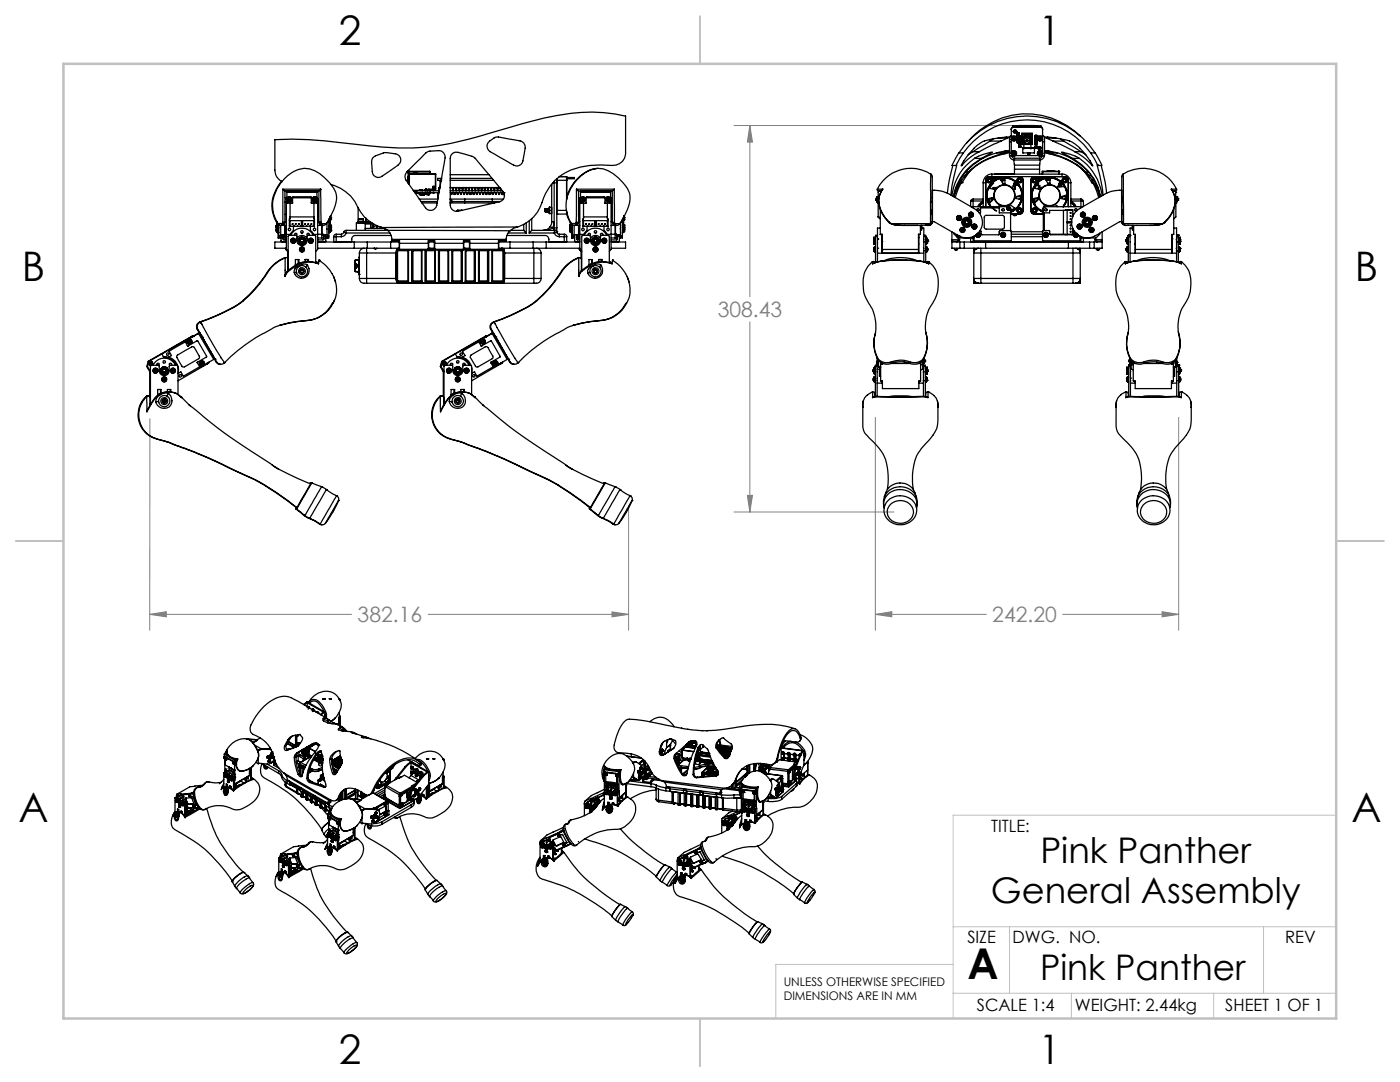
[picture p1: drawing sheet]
<svg xmlns="http://www.w3.org/2000/svg" width="279mm" height="216mm" viewBox="0 0 279 216" stroke-linecap="round" stroke-linejoin="round" font-family="sans-serif">
<defs><g id="words">
<text font-size="8.5" x="193.1" y="195.4">A</text>
<g font-size="8.1">
<text x="67.6" y="8.9">2</text>
<text x="207.3" y="8.9">1</text>
<text x="4.4" y="56.2">B</text>
<text x="270.4" y="56.2">B</text>
<text x="3.7" y="164.1">A</text>
<text x="269.7" y="164.1">A</text>
<text x="67.6" y="212.4">2</text>
<text x="207.3" y="212.4">1</text>
</g>
<g font-size="7.1">
<text x="207.6" y="172.1">Pink Panther</text>
<text x="197.8" y="180.2">General Assembly</text>
<text x="207.6" y="195.5">Pink Panther</text>
</g>
<g font-size="4.2" fill="#808080">
<text x="143.2" y="63.3">308.43</text>
<text x="71.4" y="124.2">382.16</text>
<text x="198" y="124.2">242.20</text>
</g>
<g font-size="3.4">
<text x="197.8" y="166">TITLE:</text>
<text x="193.1" y="188.1">SIZE</text>
<text x="202.1" y="188.1">DWG. NO.</text>
<text x="256.5" y="188.2">REV</text>
<text x="194.9" y="201.7">SCALE 1:4</text>
<text x="214.5" y="201.7">WEIGHT: 2.44kg</text>
<text x="244.5" y="201.7">SHEET 1 OF 1</text>
</g>
<g font-size="2.4">
<text x="156.4" y="196.8">UNLESS OTHERWISE SPECIFIED</text>
<text x="156.4" y="199.5">DIMENSIONS ARE IN MM</text>
</g>
</g></defs>
<g fill="none" stroke="#808080" stroke-width=".2">
<path d="M146.5 25h55.6M149.6 25l.6 3.4h-1zM149.6 25v34.2M149.6 64.2v38M29.9 83.5v42.3M149.2 98.8h1l-.6 3.4zM174.7 83.3v42.5M235.2 83.3v42.5M125.4 100.9v24.9M146.5 102.2h31.9M29.9 122.6l3.3-.5v1zM29.9 122.6h40.3"/>
<path d="M85.4 122.6h40M122.1 122.1l3.3 .5-3.3 .5zM174.7 122.6l3.3-.5v1zM174.7 122.6h22.2M212.1 122.6h23.1M231.9 122.1l3.3 .5-3.3 .5z"/>
</g>
<path d="M266.7 162.7h-76.5v40.5M190.2 192.4h-35.4v10.8M190.2 198.2h76.5M190.2 184.9h76.5M201.5 184.9v13.3M213.8 198.2v5M242.2 198.2v5M252.2 184.9v13.3" fill="none" stroke="#c0c0c0" stroke-width=".2"/>
<path d="M139.7 3.2v9.5M3.1 107.9h9.6M266.7 107.9h9.5M139.7 203.2v9.6" fill="none" stroke="#c0c0c0" stroke-width=".25"/>
<path d="M12.7 12.7h254v190.5h-254z" fill="none" stroke="#c0c0c0" stroke-width=".5"/>
<path d="M29.9 122.6l3.3-.5v1zM122.1 122.1l3.3 .5-3.3 .5zM174.7 122.6l3.3-.5v1zM231.9 122.1l3.3 .5-3.3 .5zM149.6 25l.6 3.4h-1zM149.2 98.8h1l-.6 3.4z" fill="#808080"/>
<g fill="none" stroke="#000" stroke-width=".25">
<path d="M56.2 36.2a6.9 6.9 0 0 0-1 8.3M56.4 37.7l.5 .4M56.4 37.7h7.6M56.4 37.7v6.6M56.8 39.4h.1M56.9 38.1h6.7M56.9 38.1v6.1M57.3 38.4v-.3h6v.3M57.3 38.4v2.1h.6M57.3 39.5l-.1 .3v7M57.3 39.4l-.1 .3M57.3 38.4h6"/>
<path d="M57.4 39.7l.1 .1M57.4 39.7h.1M57.5 39.7l.1 .1M57.5 39.5l.1 .1M57.5 39.5l-.1 .2M57.5 39.5v.1M57.5 39.8h.1M57.5 39.6v.1M57.5 39.6l.1 .1M57.6 39.8h-.1M57.6 39.8h.1M57.6 39.8v.1"/>
<path d="M57.6 39.9l-.1 .1M57.6 39.9h.1M57.6 39.7h.1M57.6 39.6h.1M57.6 39.6v.1M57.6 39.9v.1M57.7 39.6v.1M57.7 39.6h.1M57.7 40h.1M57.8 40l-.1 .1M57.8 39.6l-.1 .1M57.8 39.9v.1"/>
<path d="M57.8 39.9h.1M57.8 39.4l.2 .1M57.8 39.4l-.1 .2M57.8 39.5h.1M57.8 39.9l-.1 .1M57.8 39.4v.1M57.8 39.5v.1M57.9 39.9l.1 .1M57.9 39.7l.1 .1M57.9 39.7h.1M57.9 39.6v.1M57.9 39.9h.1"/>
<path d="M57.9 39.5v.1M58 39.8h.1M58 39.5l-.1 .2M58 39.5h-.1M58 39.9v.1M58 39.8v.1M58.1 38.1h.1M58.1 39.8l-.1 .2M58.4 39.5l.1-.2h3.6v.2M58.4 39.5h3.7M58.4 39.5v1h-.5M58.9 38.1h.1"/>
<path d="M59.8 38.1h.1M60.7 38.1h.1M61.6 38.1h.1M62.1 39.5v1h.6M62.4 39.7l.1 .1M62.4 39.7h.1M62.5 39.5l.1 .1M62.5 39.5l-.1 .2M62.5 38.1h.1M62.5 39.5v.1M62.5 39.7l.1 .1M62.5 39.8h.1"/>
<path d="M62.5 39.6v.1M62.5 39.6l.1 .1M62.6 39.8h-.1M62.6 39.8h.1M62.6 39.8v.1M62.6 39.9l-.1 .1M62.6 39.6h.1M62.6 39.9h.1M62.6 39.7h.1M62.6 39.6v.1M62.6 39.9v.1M62.7 39.6v.1"/>
<path d="M62.8 39.6h-.1M62.8 39.6h.1M62.8 40h.1M62.8 40h-.1M62.8 40l-.1 .1M62.8 39.4l.2 .1M62.8 39.4v.2M62.8 39.5h.1M62.8 39.4v.1M62.8 39.5l-.1 .2M62.8 39.9v.1M62.8 39.9h.1"/>
<path d="M62.9 39.9l.1 .1M62.9 39.7h.1M62.9 39.7l.1 .1M62.9 39.6v.1M62.9 39.9h.1M62.9 39.5v.1M63 39.8h.1M63 39.5l-.1 .2M63 39.5h-.1M63 39.9v.1M63 39.8v.1M63.1 39.8l-.1 .2"/>
<path d="M63.3 38.4v2.1h-.6M63.3 39.5l.1 .3v7M63.3 39.4l.1 .3M63.6 38.1v6.1M64 37.7l-.4 .4M64 37.7l.1 6.6M66 36.8a8.2 8.2 0 0 1 5.4 4.5 7.7 7.7 0 0 0 4.8 4.1M74.4 31.5a4 4 0 0 1 2.1-1l.6-.1 1.8 .3a1.24 1.24 0 0 1 1.1 .9 1.24 1.24 0 0 1-.6 1.3l-3.2 2.3a1.2 1.2 0 0 1-1.2 .1 1.2 1.2 0 0 1-.7-1l-.1-2zM81.2 34.3l3.9-3.9 .6-.2 2-.1a1.28 1.28 0 0 1 1.1 1.4l-1.6 9.5a1.25 1.25 0 0 1-1 1 1.25 1.25 0 0 1-1.3-.5l-3.2-4.6a2.13 2.13 0 0 1-.8-2.1zM81.4 36.3v.1M81.4 36.3h.1M81.4 35.7v.6"/>
<path d="M81.4 35.7h.1M81.4 35.6v.1M81.4 35.6h.1M81.4 36.4h.1M81.5 35.3v.1M81.5 35.3h.1M81.5 34.5h.1M81.5 34.5v.8M81.5 35.4l.1 .1M81.5 35.6v.8M81.5 36.4h.1M81.5 35.6h.1"/>
<path d="M81.5 36.5v.2M81.5 34.4v.1M81.5 34.4h.1M81.5 35.4h.1M81.5 36.5h.1M81.5 34v.1M81.5 34.1v.1l.1 .1M81.5 34.1l.1 .1M81.6 35.5h.1M81.6 34.2v.1M81.6 34.3v2.5M81.6 36.4l-.1 .1"/>
<path d="M81.6 34.3h4.2M81.6 34.2h4.2M81.7 34.7h.1M81.7 34.7h5.2M81.7 34.7v2.1M82.1 34.7l1.1-.1-.3 .1M82.5 38h1.6M82.5 38.1h.6M82.5 34.6h.7M82.8 38.5h.3M82.8 38v.1M82.9 38v.1"/>
<path d="M83.1 38.5h4.5h-.3v1.2h-3.6M83.1 38.1v.4M83.1 38.1h4.6M83.2 38.5v.1l.1-.1M83.2 38v.1M83.3 38v.1M83.6 38.5l.1 .1M83.6 38.4v.1M83.6 38.5h.1M83.7 38h.1M83.7 38h-.1M83.7 38.6h.1"/>
<path d="M83.7 38.6v.2h.2M83.7 38.6h.2M83.7 38h1.2M83.9 38.5v.5h.3M84.1 38l-.1 .1M84.1 38h.1M84.2 38v.1M84.2 38.5v.5M84.2 38.8h.1M84.2 39h.1M84.3 38v.1M84.3 38.5v.5"/>
<path d="M84.7 38.5v.5h-.4M84.7 38.6h.1M84.7 38.7h.1M84.7 38.5v.3M84.8 38.5v.3l.1-.3M84.8 38.7h.1M84.8 38h.1M84.9 38l-.1 .1M84.9 38v.1M84.9 38.6h.1M84.9 38.5l.1 .1 .2-.1 .1 .1v-.1M84.9 37.7h.3"/>
<path d="M84.9 37.7v.4M85 38.6h.1M85.1 38.6h.1M85.1 38.6l.1 .3 .2-.3M85.1 38.7h.1M85.2 37.7v.4M85.3 38v.1M85.4 38.7l.1 .2M85.4 38.5h.1M85.4 38.4v.1M85.4 38.5v.1M85.4 38.6h.1"/>
<path d="M85.4 38.7h.1M85.4 38.5v.2l.1-.2M85.5 38l-.3 .1M85.5 38.6l.2 .1M85.5 38.6h-.4M85.5 38.7h.2M85.5 38.9h.1M85.7 38.6h.1M85.7 38.7l-.1 .2M85.7 38.5v.1M85.8 34.2v.1M85.8 37.7v.4"/>
<path d="M85.8 34.3h.1M85.8 34.3v.4M85.8 38v.1M85.8 38.5v.1l.1-.1M85.9 38v.1M86.4 37.2h.3v.3h-.3zM86.4 37.5h.2M86.4 37.2h.2M86.5 38.5v.1l.1-.1M86.5 38v.1M86.6 38v.1M86.9 37.7v.3h-1.4"/>
<path d="M86.9 34.7h.1M86.9 34.7v3M86.9 37.7h-1.4l-.1 .4M87 34.7l-.1 3M87.6 38l-.1 .1M87.7 37.4v.7M87.8 37.6h.1M87.8 37.4h-.2v.7M87.8 36.1h.2M87.8 36v1.4M88 36v.2M88 36h-.7v-.4h.8v.4"/>
<path d="M89.8 39.7h2.9M89.9 39.8l.2 .1 .1 .3M89.9 35.6h8.3M89.9 36h8.6M89.9 34.9h7.7M89.9 37.4h9.8M89.9 38.5h10.6M89.9 38.1h10.4M90 38.5v.2M90 38.7v.1l.2-.1M90 38.7h.2M90.1 30.8l.9-.4a8.4 8.4 0 0 1 3.2 .8l.6 .4 5.6 6.6a1.26 1.26 0 0 1-.7 2.1l-8.3 1.9a1.28 1.28 0 0 1-1.5-1.3v-8a2.77 2.77 0 0 1 .2-2.1z"/>
<path d="M90.2 38.5v.2M90.3 37.4v.7M90.4 37.4v.7M90.5 37.4v.7M90.6 38.5v.2M90.6 38.7l.1 .1 .1-.1M90.6 38.7h.2M90.8 38.5v.2M90.9 37.4v.7M91.1 37.4v.7M91.3 38.5v.2M91.3 38.7v.1l.1-.1"/>
<path d="M91.3 38.7h.1M91.4 38.5v.2M91.6 37.4v.7M91.7 37.4v.7M91.8 37.4v.7M91.9 38.7v.1l.2-.1M91.9 38.7h.2M91.9 38.5v.2M92.1 38.5v.2M92.2 37.4v.7M92.3 37.4v.7M92.4 37.4v.7"/>
<path d="M92.5 38.5v.2M92.5 38.7l.1 .1 .1-.1M92.5 38.7h.2M92.7 38.5v.2M92.7 39.7v.5M92.7 39.7h5.5M92.9 37.4v.7M93 37.4v.7M93.2 38.5v.2M93.2 38.7v.1l.1-.1M93.2 38.7h.1M93.3 38.5v.2"/>
<path d="M93.5 37.4v.7M93.6 37.4v.7M93.7 37.4v.7M93.8 38.7v.1l.2-.1M93.8 38.7h.2M93.8 38.5v.2M94 38.5v.2M94.1 37.4v.7M94.2 37.4v.7M94.3 37.4v.7M94.4 38.7l.1 .1 .1-.1M94.4 38.7h.2"/>
<path d="M94.4 38.5v.2M94.6 38.5v.2M94.8 37.4v.7M94.9 37.4v.7M95.1 38.7v.1l.2-.1M95.1 38.7h.2M95.1 38.5v.2M95.3 38.5v.2M95.4 37.4v.7M95.5 37.4v.7M95.6 37.4v.7M95.7 38.7v.1l.2-.1"/>
<path d="M95.7 38.7h.2M95.7 38.5v.2M95.9 38.5v.2M96 37.4v.7M96.1 37.4v.7M96.2 37.4v.7M96.3 38.5v.2M96.3 38.7l.1 .1 .1-.1M96.3 38.7h.2M96.5 38.5v.2M96.7 37.4v.7M96.8 37.4v.7"/>
<path d="M97 38.7v.1l.2-.1M97 38.7h.2M97 38.5v.2M97.2 38.5v.2M97.3 37.4v.7M97.4 37.4v.7M97.4 28.4l1.2-.8 .5-.3 4.7 .8a1.26 1.26 0 0 1 1 1.5l-.2 1.2a2.89 2.89 0 0 1-.7 2 1.44 1.44 0 0 1-1.9-.1l-3.2-1.9a2 2 0 0 1-1.6-1.7zM97.5 37.4v.7M97.6 38.7v.1l.2-.1M97.6 38.7h.2M97.6 38.5v.2M97.8 38.5v.2"/>
<path d="M97.9 37.4v.7M98 37.4v.7M98.1 37.4v.7M98.2 39.7v.5M98.2 39.7h2.3M98.2 38.7l.1 .1 .1-.1M98.2 38.7h.2M98.2 38.5v.2M98.4 38.5v.2M98.6 37.4v.7M98.7 37.4v.7M98.9 38.7v.1l.2-.1"/>
<path d="M98.9 38.7h.2M98.9 38.5v.2M99.1 38.5v.2M99.2 37.4v.7M99.3 37.4v.7M99.4 37.4v.7M99.5 38.7l.1 .1 .1-.1M99.5 38.7h.2M99.5 38.5v.2M99.7 38.5v.2M99.8 37.5v.6M99.9 37.6v.5"/>
<path d="M100 37.8v.3M100.2 38.7v.1l.1-.1M100.2 38.7h.1M100.2 38.5v.2M100.3 38.5v.2M100.4 38.8h.1M100.4 38.8h.2M100.4 38.5v.3M100.5 38.6h.1M100.5 38.8h.1M100.5 38.6v.2M100.5 38.5h.1"/>
<path d="M109.9 37h.2M110.1 36.8v7.4M110.6 36.2v9.3M111.1 36.2h.1M111.1 36.2v.3h-.8M111.1 36h.1M111.1 35.7v.3M111.1 36v9.5M111.1 36h2M111.6 35.2h1.5M113.1 35.2v.8M113.1 35.2v4.7"/>
<path d="M113.1 35.4h1.5v.3h-1.5M113.1 36v3.7M115 37.7l.4 .4M115 37.7h7.6M115 37.7v6.6M115.4 38.1h6.8M115.5 38.1v6.1M115.9 38.4v-.3h5.9v.3M115.9 38.4v2.1h.6M115.9 39.5l-.2 .3v7M115.9 39.4l-.2 .3M115.9 38.4h5.9"/>
<path d="M116 39.7l.1 .1M116 39.7h.1M116.1 39.5l.1 .1M116.1 39.5l-.1 .2M116.1 39.5v.1M116.1 39.7v.1M116.2 39.8h.1M116.1 39.6v.1M116.1 39.8h.1M116.1 39.6l.1 .1M116.2 39.8v.1M116.2 39.9l-.1 .1"/>
<path d="M116.2 39.9h.1M116.2 39.6h.1M116.2 39.7h.1M116.2 39.6v.1M116.2 39.9v.1M116.3 39.6v.1M116.3 39.6h.1M116.3 40v.1M116.3 40h.1M116.4 39.4l.2 .1M116.4 39.4l-.1 .2M116.4 39.5h.1"/>
<path d="M116.4 39.4v.1M116.4 39.5l-.1 .1M116.4 39.9l-.1 .1M116.4 39.9h.1M116.5 39.9l.1 .1M116.5 39.7h.1M116.5 39.6v.1M116.5 39.9h.1M116.5 39.7v.1M116.5 39.7l.1 .1M116.5 39.5v.1M116.5 39.8h.1"/>
<path d="M116.6 39.8h.1M116.6 39.5l-.1 .2M116.6 39.8h-.1M116.6 39.9v.1M116.6 39.5h-.1M116.6 39.8v.1M116.6 38.1h.1M116.7 39.8l-.1 .2M117 39.5l.1-.2h3.5l.1 .2M117 39.5h3.7M117 39.5v1h-.5M117.5 38.1h.1"/>
<path d="M118.4 38.1h.1M119.3 33.6a7.3 7.3 0 0 0-6.1 5.3l-.1 .3M119.3 38.1h.1M120.2 38.1h.1M120.7 39.5v1h.5M121 39.7l.1 .1M121 39.7h.1M121 38.1h.1M121.1 39.5l.1 .1M121.1 39.5l-.1 .2M121.1 39.5v.1M121.1 39.7v.1"/>
<path d="M121.1 39.6v.1M121.1 39.6l.1 .1M121.1 39.8h.1M121.2 39.8v.1M121.2 39.9l-.1 .1M121.2 39.9h.1M121.2 39.8h.1M121.2 39.6h.1M121.2 39.7h.1M121.2 39.6v.1M121.2 39.9v.1M121.3 39.6v.1"/>
<path d="M121.3 39.6h.1M121.4 40l-.1 .1M121.4 40h.1M121.4 39.6l-.1 .1M121.4 39.4l.2 .1M121.4 39.4l-.1 .2M121.4 39.5h.1M121.4 39.9h.1M121.4 39.9l-.1 .2M121.4 39.4v.1M121.4 39.5v.1M121.4 39.9v.1"/>
<path d="M121.5 39.7h.1M121.5 39.7v.1M121.5 39.6v.1M121.5 39.9l.1 .1M121.5 39.7l.1 .1M121.5 39.9h.1M121.5 39.8h.1M121.6 39.8h.1M121.6 39.5l-.1 .2M121.6 39.8h-.1M121.6 39.9v.1M121.6 39.5l-.1 .1"/>
<path d="M121.6 39.8v.1M121.7 39.8l-.1 .2M121.8 38.4v2.1h-.6M121.8 39.5l.2 .1v7.2M121.8 39.4l.2 .3M122.2 38.1v6.1M122.6 37.7l-.4 .4M122.6 37.7v6.6M124.8 23.2a33.6 33.6 0 0 0-16.1 .3l-8.4 2.3a91 91 0 0 1-15.2 3.6 82.2 82.2 0 0 1-17.1-.9 69.5 69.5 0 0 0-13.1-.6v5.4a2.68 2.68 0 0 0 1.4 2.9M124.8 23.1v7.3a2.47 2.47 0 0 1-2.7 2.6 14.7 14.7 0 0 0-10.3 2.1 12 12 0 0 0-4 6.3 7.4 7.4 0 0 1-4.5 3.9M174.9 39.9l.1 .4M174.9 39.8v.1"/>
<path d="M174.9 39.9h.1M174.9 39.8h.1M174.9 39.6h.1M174.9 39.5v.3M174.9 39.5v.1M175 39.3l-.1 .2M175 39.3v1M175.1 37.7l.1 .4M175.1 39.3h-.1M175.1 37.7h1.1M175.1 39.3v1M175.1 39.3h.1"/>
<path d="M175.2 39.3h.1M175.2 39.3v1M175.3 38.1h.6zM175.9 38.1h-.5l-.1 .2v2.2M176.2 37.7a4.4 4.4 0 0 0 .3 5.6l.9 1.1M176.2 37.7a4 4 0 0 0-.2 4.7l.7 1.1 .8 .8M185.7 34.7a7.5 7.5 0 0 0-10.6 3M185.8 34.7l.3 .5v9M185.8 34.7l-.1 9.9M186 39.4h.1M186.1 38a6.8 6.8 0 0 1 3.5 .8l4.9 2.8a3.1 3.1 0 0 1 1.2 4.3 3.1 3.1 0 0 1-4.3 1.2l-5-2.9h-.3zM190.1 33l-.7 3-.3 2.6"/>
<path d="M190.9 33l-.9 4.2-.2 1.7M190.9 32.9v.1M191.3 30.5a16.3 16.3 0 0 1 27.3 0M191.3 30.5l-1.3 2.5M191.3 30.5h1M191.6 35.9h.3M191.8 36.4h.2M191.9 32.9h.1M191.9 35.9a9.9 9.9 0 0 0-1.5 3.4M192 36.4h.1M192 36.4l.1-.2a9.7 9.7 0 0 0-1.5 3.2M192.3 30.5a15.6 15.6 0 0 1 25.4 0"/>
<path d="M192.3 30.5l-1.5 2.5h-.8M192.7 34.3h.6M193.3 34.3l-1.4 1.6M193.7 33.9l-1.6 2.5M194.2 30.3l-1 .6M194.2 30.3h1.2M194.2 39.7v.4M194.2 39.7l-.3 .2-.2 .3M194.2 39.7h2M194.5 31.6h1.4M195.4 30.3a10.5 10.5 0 0 0-3.4 2.6M195.9 31.6l2.1-1.3a9.8 9.8 0 0 0-8 8.8"/>
<path d="M195.9 31.6a11 11 0 0 0-5.6 7.6M196.2 36.5h.5M196.2 36.5v4.7M196.7 36h.1M196.7 36v5.2M197 39l.3 1.6M197 39.1l.1 .6M197 38.5v.5M197.1 39.7h.1M197.2 36.1l.2 .2M197.2 35.8v.3M197.2 37.6l-.2 .6v1.1"/>
<path d="M197.3 37.6l1.4 .2M197.3 39.6l.3 .8M197.3 37.6h.1M197.3 37.6l-.3 .9 .1 1.2M197.4 35.7l.3 .1M197.4 35.7l-.2 .1M197.4 35.2h15M197.6 28.2l-3.4 2.1M197.6 28.2h2.2M197.7 36.1l-.3 .2M197.7 35.8v.3M197.8 36.8l.1-.1a2.87 2.87 0 0 1 1.6-1l.1-.1 .7 1.3"/>
<path d="M197.8 36.8h.1M197.8 36.8l-.5 .8M197.9 34.7v.5M197.9 34.7a1.69 1.69 0 0 0-1.7 1.8M197.9 34.7h14M197.9 39.5v.2M198.2 36.3h.1M198.2 35.9a.72 .72 0 0 0-.8-.7 .72 .72 0 0 0-.7 .8M198.2 35.9h.1M198.2 35.9a.74 .74 0 0 0-.8-.7 .74 .74 0 0 0-.7 .8M198.2 39.4l.1 .3h-1M198.2 36.3l-.4 .5"/>
<path d="M198.2 27.7l-.6 .5M198.3 37.4v.3M198.3 36.5l-.8 1.1M198.4 37.6h.2M198.4 37.6v.1M198.4 39.4l-1.3 .3M198.4 39.6l-1 1M198.5 34.7h.1M198.6 34.7h-.1M198.6 34.7h.1M198.6 34.7h3.9M198.6 37.6h-.2"/>
<path d="M198.7 37.4h-.5v.3M198.8 37.4l-.3 .3M198.9 30.5h1.7M199.1 27.6h2M199.5 35.6l-1.5 .8M199.8 35.2l-1.6 .7M199.8 35.2h.1M199.8 35.2l-.7 .2-.9 .5M199.8 28.2l-4.4 2.1M199.8 36h.8M199.9 36.1h.2M199.9 36.1v.1"/>
<path d="M200 36l-.1 .1M200.1 36v.1M200.1 36.1v.4M200.5 35.5h.1M200.5 30.2h1M200.5 35.5l.1 1.4M200.5 35.7l-.8 .1M200.5 35.5l.7 .1M200.5 35.5l1.2 .2 .9 .5M200.6 36.7h-.4M200.6 30.5a14.8 14.8 0 0 0-7.3 3.8M200.7 35.5l-1.1 .1"/>
<path d="M200.9 35.5l1.6 .7M201.1 27.6l.3-.2a17.6 17.6 0 0 0-5.2 .8 12.3 12.3 0 0 0-4.4 4.8v.1l.2-.2M201.1 27.6l-1.3 .6M201.3 30.4h.1M201.3 30.4l-.7 .3a13.5 13.5 0 0 0-8.2 4.7l1-1.1M201.5 31v.2a1.01 1.01 0 0 0 1 .7M201.5 31l.5 .1M201.5 30.4l-.9 .1M201.5 30.1a12.4 12.4 0 0 0-10.6 7.3l-.6 1.8M201.5 28.2l.3 .1M201.5 28.2v2.8M201.8 27l-.3 .4v.8"/>
<path d="M201.8 27.4a.56 .56 0 0 1 .9-.3 .56 .56 0 0 1 0 .9 .56 .56 0 0 1-.9-.2M201.8 30.3a.56 .56 0 0 1 .8-.2 .56 .56 0 0 1 .2 .8l.1-.3M201.8 27.8h.1M202 31.1a.43 .43 0 0 0 .5 .5M202 31v.1M202.1 27.6a.27 .27 0 0 0 .2 .2 .27 .27 0 0 0 .3-.2 .27 .27 0 0 1-.3 .2 .27 .27 0 0 1-.2-.2zM202.1 30.7l.1 .2M202.1 25.3h.1M202.1 30.7l.1 .1M202.2 25.3h.1M202.2 25.1h5.5M202.2 25.3h5.5"/>
<path d="M202.2 25.1l-.1 .2M202.2 25.1l-.1 .1M202.2 25.3h-.1M202.2 30.6l-.1 .1M202.2 30.9h.3M202.2 30.6h.2M202.2 37h.8M202.2 30.8v.1M202.2 30.8h.3M202.3 25.4l-.3 .1-.2 .4M202.3 25.4h-.2l-.3 .3 .1 5a.49 .49 0 0 1 .4-.6 .49 .49 0 0 1 .5 .6M202.3 25.4h5.3"/>
<path d="M202.3 31.9l.2 1M202.4 36.7h.3M202.4 26.3l.1 .1 .2-.1M202.4 37v.7M202.4 30.6l.2 .1M202.5 39.5l1.3 .3M202.5 32.9v.9M202.5 31.6v.3M202.5 31.9h5M202.5 30.8v.1M202.5 33.8v.9M202.5 36.4v.3"/>
<path d="M202.5 31.6h5M202.5 32.9h5M202.5 33.8h5M202.5 36.5v.2M202.5 36.2l-.5 1.3M202.5 30.7v.1M202.5 36.2h.1M202.6 25.9l.3 .4M202.6 25.9l-.4 .4M202.6 30.7l-.1 .2M202.6 36.2l.8 1M202.6 37v.8"/>
<path d="M202.6 31h4.7M202.7 36.6l.1 .2M202.8 25.2h4.2M202.8 25.2v.1M202.9 27.6v.1a.57 .57 0 0 1-.5 .4 .57 .57 0 0 1-.6-.3M203 28.4h.1M203 28.4v.1M203 28.2h.1M203 28.2l.2 .1M203 28.3h.1M203 28h.1M203 26.5h.1"/>
<path d="M203 26.6h.1M203 26.7v.1M203 26.8h.1M203 26.7h.1M203 26.9l.1 .1M203 26.9v.1M203 26.9h.1M203 27h.1M203 27.1h.1M203 27.4h.1M203 27.6h.1M203 27.7h.1"/>
<path d="M203 26.6h.2M203 27h.2M203 28.2h.2M203 26.5h.2M203 27.4v.2h.2M203 28h.2M203 27.6h.2M203 27.2h.1M203 28.5h.1M203 26.7l.1 .1M203 27.4v.2M203.1 28.2h.1"/>
<path d="M203.1 28l.1 .1v-.1M203.1 26.5h.1M203.1 26.8l-.1 .1M203.1 26.8l.1 .1M203.1 26.8h.1M203.1 27h.1M203.1 27l-.1 .1M203.1 27l.1 .1M203.1 27.1h-.1M203.1 27.1v.1M203.1 28.2l-.1 .1M203.1 28h.1"/>
<path d="M203.1 26.6h.1M203.1 28.3h.1M203.1 28.3l-.1 .1M203.1 28.3l.1 .1M203.1 28.4h.1M203.1 28.4l-.1 .1M203.1 28l.1 .1M203.1 26.7h.1M203.1 27.6v.1M203.1 27.7h.1M203.1 26.7v.1M203.1 28.2l.1 .1"/>
<path d="M203.1 27.4h.1M203.1 27.6l.1 .1M203.1 27.4v.1M203.2 28.3h.1M203.2 28.1h.1M203.2 26.7h.1M203.2 26.7l-.1 .1M203.2 26.9v.1M203.2 26.9h.1M203.2 27.1h.1M203.2 27.1l-.1 .1M203.2 27.4h.1"/>
<path d="M203.2 27.7h-.2M203.2 27.6h.1M203.2 27.7h.1M203.2 27.4l-.2 .1M203.2 28.5h.1M203.2 28.2v.1M203.2 28v.1M203.2 27.5h.1M203.2 36.1l.2 .2M203.2 35.8v.3M203.2 36.9l.4 .5M203.2 36.9l.6 1.1 .1 .9"/>
<path d="M203.2 36.9h.1M203.2 28.4v.1M203.2 26.5h-.1M203.2 28.4h.1M203.2 28.2h.1M203.2 28.2l-.1 .1M203.2 28h.1M203.2 27.4v.1M203.2 26.5h.1M203.2 26.6h.1M203.2 27h.1M203.3 28.2h.1"/>
<path d="M203.3 27.4h.1M203.3 27.6h.2M203.3 27.6h.1M203.3 27.3l.1 .1M203.3 27.3h.1M203.3 29.1h.1M203.3 27.2h.1M203.3 27.8h.1M203.3 27.9h.1M203.3 28.2l.2 .1M203.3 27.4v.3M203.3 27.9h.3"/>
<path d="M203.3 28.8v.2M203.3 27.4h.3M203.3 27.5l.3 .1M203.3 27.4h.2M203.3 29.4h.1M203.3 29h.1M203.4 28.2h.1M203.4 27.3v.1M203.4 29.2h.1M203.4 28.9h.3M203.4 28.8h.1M203.4 29.1h.1"/>
<path d="M203.4 29.1h-.1M203.4 27.2h.2M203.4 27.2h.1M203.4 27.8h.1M203.4 39.7h.2M203.4 29.2l-.1 .2M203.4 28.8v.1M203.4 28.6v.1M203.4 28.1l-.1 .1M203.4 28.1l.1 .1M203.4 27.3h.1M203.4 27.3h-.1"/>
<path d="M203.4 27.4h.1M203.4 28.1h.1M203.4 28.9h.2M203.4 28.9h.1M203.4 28.7h.1M203.4 27.7v.1M203.4 27.7l-.1 .1M203.4 27.7l.2 .1M203.4 27.7h.1M203.4 35.7l.3 .1M203.4 35.7l-.2 .1M203.4 35.2a.72 .72 0 0 1 .8 .8"/>
<path d="M203.4 35.2h.1M203.4 28.7h.3M203.5 28.2h.1M203.5 27.5h.1M203.5 27.6h.1M203.5 27.3h.1M203.5 27.4h.1M203.5 27.1l-.2 .1M203.5 27.1l.1 .1M203.5 27.1h.1M203.5 27.7v.1M203.5 27.9v.1"/>
<path d="M203.5 28h.1M203.5 37.2l.4 1.6M203.5 27.5v.1M203.5 27.7l-.1 .1M203.5 28.1v.1M203.5 28.1h.1M203.5 27.5l.1 .1M203.5 27.3v.1M203.5 27.8h.1M203.6 28h.1M203.6 28.1v.1M203.6 28.2l-.1 .1"/>
<path d="M203.6 28.1h.1M203.6 28.2h.1M203.6 27.4h.1M203.6 27.6l-.1 .1M203.6 27.6h.1M203.6 27.3h.1M203.6 27.3l-.1 .1M203.6 29.3h.1M203.6 28.9h.1M203.6 27.2h.1M203.6 27.8h-.2M203.6 27.8h.1"/>
<path d="M203.6 27.9h.1M203.6 27.4v.2M203.6 29.3h-.2M203.6 29.2h.1M203.6 28.8v.1M203.6 28.8h.1M203.6 29.2v.1M203.6 29.2l.1 .2M203.6 28.8l.1 .1M203.7 29.4h.1M203.7 28.9h.1M203.7 28.5h.1"/>
<path d="M203.7 28.7h.1M203.7 28.5l-.3 .1M203.7 28.5l-.4 .1 .4 .2M203.7 29.4h-.3M203.7 28.5l-.4 .1M203.7 39.3l-.1 .5M203.7 36.1l-.3 .2M203.7 35.8v.3M203.8 39.8l-.2 .6M203.8 39.8l-.5 1.1-.6 .7M203.8 39.8h.1M203.9 38.7h.1"/>
<path d="M203.9 26.6h2.1M203.9 38.9l-1.3 .4M203.9 38.9h.1M203.9 39.3l-.1 .5M203.9 26.9h2.1M203.9 28.6v-2h2.1v2M204 27.9a.95 .95 0 0 1 1-.9 .95 .95 0 0 1 .9 .9M204 39.3h-1.3v.3M204.1 29.6l.1 .9h2.2v-.9M204.1 29.6h.1M204.2 29.6h-.1M204.2 29.5l-.1 .1"/>
<path d="M204.2 36h.1M204.2 29.5v.1M204.2 36v6M204.2 29.6h2.2M204.2 29.5h2.2M204.2 28a.74 .74 0 0 1 .8-.8 .74 .74 0 0 1 .7 .8M204.3 28.1a.69 .69 0 0 1 .6-.8 .69 .69 0 0 1 .7 .8M204.3 28.1l.3 .5M204.3 28.1l.4 .4M204.3 28.8v.9M204.6 28.6h.7M204.6 27.4h.7"/>
<path d="M204.6 27.5l-.3 .6M204.6 27.4v.1M204.6 28.6h.1M204.6 27.4l.1 .2M204.6 27.5l.1 .1M204.7 27.6h.5M204.7 28.5l-.1 .1M204.8 28.8h-.9l.1-2.1h2v2.1h-.8M205.1 30.7v.1h.3M205.1 30.7h.1M205.1 30.6h.1M205.1 30.5v.1"/>
<path d="M205.1 30.7l.1 .1M205.2 30.6h.1M205.2 30.8h.1M205.2 28.5l.1 .1M205.3 30.8h.1M205.3 27.5l.3 .2v.4M205.3 30.7v.1M205.3 30.7l.1 .1M205.3 30.7h.1M205.3 30.5h.1M205.3 27.4v.1M205.3 28.6h.1"/>
<path d="M205.3 30.5v.1M205.3 27.5l-.1 .1M205.3 27.4l-.1 .2M205.4 30.8h.1M205.4 30.5h.1M205.4 30.5l-.2 .1M205.5 28.5a.78 .78 0 0 0 0-1.1 .78 .78 0 0 0-1.1 0 .78 .78 0 0 0 .1 1.1M205.6 28l-.3 .6M205.6 28.1l-.4 .4M205.7 28v.2l-.4 .4M205.7 28a.73 .73 0 0 0-1.1-.6 .73 .73 0 0 0 0 1.2M205.7 36h.1"/>
<path d="M205.7 36v6M205.7 28.8v.9M206 39l.3 1.6M206 39.1l.1 .6M206.1 39.7h.1M206.2 35.9v.3M206.2 36.2l.3 .1M206.2 37.6l-.2 1.7M206.3 37.6l1.4 .2M206.3 39.6l.3 .8M206.3 37.6h.1M206.3 37.6l-.3 .9 .1 1.2"/>
<path d="M206.4 29.5v.1M206.4 29.6h.1M206.4 35.7l.3 .1M206.4 35.7l-.2 .2M206.5 28.8h.1M206.5 28.8l.3 .1M206.5 27.7h.1M206.5 27.7h.3M206.6 28.8h.1M206.6 28.8v.1M206.6 28.9h.1M206.6 28.4h.1"/>
<path d="M206.6 28.2h.1M206.6 28.2l.1 .1M206.6 28h.1M206.6 28h.2M206.6 27.8h.2M206.6 27.8h.1M206.6 27h.1M206.6 27.2h.1M206.6 27.3h.1M206.6 27.3v.1M206.6 27.4h.1M206.6 27.6h.1"/>
<path d="M206.6 28.6l.1 .1M206.6 28.6h.1M206.6 29.2h.1M206.6 29.2l.2 .2M206.6 29.5h.1M206.6 27.4h.2M206.6 29.2h.3M206.6 28.9l.2-.1-.1 .1M206.6 28.4h.2M206.6 29.5v.1l.1-.1M206.6 28.6h.2M206.6 27.9h.1"/>
<path d="M206.6 27.9v.1M206.6 27.5h.1M206.6 27.5v.1M206.6 27.9h.3M206.7 28.3h.1M206.7 27.7v.1M206.7 27.8h.1M206.7 27.2v.1M206.7 27.2h.1M206.7 27.2l-.1 .1M206.7 27.3h.1M206.7 27.3v.1"/>
<path d="M206.7 27.4h.1M206.7 27.5v.1M206.7 27.6h.1M206.7 27.5h.1M206.7 29.5h.1M206.7 35.8v.3M206.7 28.9h.1M206.7 28.2v.1M206.7 27.1h.1M206.7 27.1l-.1 .1M206.7 28.5h.1M206.7 28.1l.1 .1"/>
<path d="M206.7 28.1h.1M206.7 28.1l-.1 .1M206.8 28.2h.1M206.7 28.2h.1M206.7 28h.1M206.7 27.1v.1M206.7 36.1l-.2 .2M206.7 28.7v.1M206.8 28.4l-.1 .1M206.8 27.9v.1M206.8 27.7v.1M206.8 27.1h.1"/>
<path d="M206.8 27.4h.1M206.8 27.5h.1M206.8 27.5h-.1M206.8 27.5v.1M206.8 36.8h.1M206.8 36.8l-.5 .8M206.8 27.3h.1M206.8 28.5h.1M206.8 28h-.1M206.8 28h.1M206.8 27.8h-.1M206.8 27.3v.1"/>
<path d="M206.8 27.6h.1M206.8 28.7h.1M206.8 29.4h.1M206.8 29.5h.1M206.8 29.5h-.1M206.8 27.8h.1M206.8 28.9h.1M206.8 28.4h.1M206.8 28.2l-.1 .1M206.8 27.7h.1M206.8 27.2v.1M206.8 28.7l-.1 .1"/>
<path d="M206.8 28.6h.1M206.8 29.5l-.1 .1M206.8 28.8l-.2 .1M206.8 27.7h-.1M206.9 29.5h.1M206.9 27.1h-.1M206.9 29.3l-.1 .1M206.9 27.1h.1M206.9 27v.2l-.2-.1M206.9 27h.1M206.9 29.2h.1M206.9 29.2l-.1 .2"/>
<path d="M206.9 37h.3v.7M206.9 27l-.3 .1M206.9 27.9h-.2v.1M206.9 27.9h.1M207 25.2v.1M207 27.6v.1a.54 .54 0 0 0 .5 .4 .54 .54 0 0 0 .6-.3M207 25.2h.1M207.1 29.6h.1M207.2 36.3l-.4 .5M207.2 35.9a.72 .72 0 0 0-.8-.7 .72 .72 0 0 0-.7 .8M207.2 35.9h.1M207.2 35.9a.74 .74 0 0 0-.8-.7 .74 .74 0 0 0-.7 .8"/>
<path d="M207.2 39.4l.1 .3h-1M207.3 27.6a.28 .28 0 0 0 .3 .2 .28 .28 0 0 0 .3-.2 .28 .28 0 0 1-.3 .2 .28 .28 0 0 1-.3-.2zM207.3 29.6a.18 .18 0 0 0 .2 .1 .18 .18 0 0 0 .1-.1M207.3 36.5l-.8 1.1M207.3 37.7h.1M207.3 37v.7M207.4 30.7v.2M207.4 39.4l-1.3 .3M207.4 30.7v.1M207.4 39.6l-1 1M207.4 30.9h.2M207.4 30.8v.1"/>
<path d="M207.4 30.8h.2M207.5 29.2l.3 .4M207.5 29.2l-.4 .4M207.5 32.9v.9M207.5 31.6v.3M207.5 33.8v.9M207.5 30.5l-.1 .2M207.5 30.5l.2 .1M207.5 37v.7M207.6 25.4h.3l.2 .5M207.6 25.4a.36 .36 0 0 1 .5 .4v4.9v-.1M207.6 31.9l-.1 1"/>
<path d="M207.6 30.8v.1M207.7 25.3h.1M207.7 25.1v.2M207.7 25.1l.1 .2M207.7 30.6l.1 .2M207.8 30.8l-.2 .1M207.8 30.7l-.2 .1M207.8 37.4l-.3 .3M207.8 29.6h.1M208 31.1a.43 .43 0 0 1-.5 .5M208 31v.1M208 34.3l.1 .4"/>
<path d="M208.1 27l.3 .3 .1 .9M208.1 27.4a.54 .54 0 0 0-.9-.2 .54 .54 0 0 0 0 .8 .54 .54 0 0 0 .9-.2M208.1 30.3a.53 .53 0 0 0-.8-.2 .53 .53 0 0 0-.1 .8l-.2-.3M208.1 34.3l-.1 .4M208.1 30.6a.48 .48 0 0 0-.6-.5 .48 .48 0 0 0-.4 .6M208.1 34.3h3.2M208.1 34.2v.1M208.1 34.3h.1M208.5 31l-.4 .6-.6 .3M208.5 31l-.5 .1M208.5 30.1a12.1 12.1 0 0 1 11.1 9.1M208.5 30.4l.8 .1"/>
<path d="M208.5 28.2l-.4 .1M208.5 28.2v2.8M208.5 30.2h.9M208.5 35.6l-1.5 .8M208.6 30.4a17.1 17.1 0 0 1 7.7 3.6l1.2 1.4-1-1.1-1.7-1.5M208.6 30.4h.1M208.6 35.6l.7 1.3M208.6 35.6l-.1 .1a2.87 2.87 0 0 0-1.6 1l-.1 .1M208.8 35.2h.1M208.8 35.2l-1.6 .7M208.8 35.2l-.7 .2-.9 .5M208.8 36h.7"/>
<path d="M208.8 27.6l-.3-.2 .2-.1a19.7 19.7 0 0 1 5.2 1 11.6 11.6 0 0 1 4.2 4.8l-.2-.2M208.8 27.6h2M208.8 27.6l1.3 .6M209 34.2h.1M209 34.2h1.5M209.1 36.5h.4M209.3 30.5a14.7 14.7 0 0 1 7.3 3.8M209.3 30.5h1.8M209.5 35.5h.1M209.5 35.5l.6 .1M209.5 35.5l1.2 .2 .9 .5M209.5 35.5v1.4"/>
<path d="M209.5 35.7l-.8 .1M209.5 36.7h-.3M209.7 34.2h.1M209.7 35.5l-1.1 .1M209.7 34.1v.1M209.9 35.5l1.6 .7M210.1 28.2l4.4 2.1M210.1 28.2h2.2M210.5 34.2h.1M211.1 37.3h1.2M211.2 37h.6M211.3 34.2v.1"/>
<path d="M211.3 34.2l-3.3 .1M211.3 34.2l.1 .1M211.3 34.2h.1M211.3 34.3h.1M211.3 37v.3M211.3 36.7h.5M211.3 34.3v.4M211.4 34.3v.4M211.4 36.5v.2M211.5 37.1h.1M211.5 37v.3M211.5 39.5l1.3 .3"/>
<path d="M211.6 36.2l-.6 1.3M211.6 36.2h.1M211.6 36.2l.6 .6M211.7 37v.3M211.7 27.7l.6 .5M211.8 37v.3M211.8 36.8v.2M211.9 36.8l-.1 .2M211.9 34.7a1.75 1.75 0 0 1 1.8 1.8M211.9 34.7v.5M211.9 39.3v.4M212.2 36.1l.2 .2"/>
<path d="M212.2 35.8v.3M212.2 36.9l.3 .5M212.2 36.9l.6 1.1 .1 .9M212.2 36.9h.1M212.3 28.2l3.4 2.1M212.4 39.7h.2M212.4 35.7l.3 .1M212.4 35.7l-.2 .1M212.4 35.2h.1M212.4 35.2a.72 .72 0 0 1 .8 .8M212.4 35.2a.78 .78 0 0 1 .8 .8M212.5 37.2l.4 1.6"/>
<path d="M212.7 39.3l-.1 .5M212.7 36.1l-.3 .2M212.7 35.8v.3M212.8 39.8l-.2 .6M212.8 39.8l-.7 1.4M212.8 39.8h.1M212.9 38.7h.1M212.9 38.9l-1.3 .4M212.9 38.9h.1M212.9 39.3v.5M213 39.3h-1.3v.3M213.2 36h.1"/>
<path d="M213.2 36v5.2M213.2 36.5h.5M213.7 39.7h2M213.7 36.5v4.7M214.1 31.6l-2.3-1.2a8.8 8.8 0 0 1 7.2 5.4l.6 1.6 .4 1.7M214.1 31.6a11.4 11.4 0 0 1 5.6 7.6M214.1 31.6h1.3M214.5 30.3a10.5 10.5 0 0 1 3.4 2.6M214.5 30.3h1.2M215.6 27.1a15.2 15.2 0 0 0-22.7 1.4M215.7 39.7v.4M215.7 39.7l.4 .3 .1 .2"/>
<path d="M215.7 30.3l1 .6M216.2 33.9l1.7 2.5M216.6 34.3l1.4 1.6M216.6 34.3h.6M217.7 30.5l1.4 2.5M217.7 30.5h.9M217.9 36.4l-.1-.2a8.1 8.1 0 0 1 1.5 3.2M217.9 36.4h.1M217.9 36.4h.2M217.9 32.9h.2M218 35.9l.8 1.4 .7 2M218 35.9h.3"/>
<path d="M218.6 30.5l1.3 2.5h-.8M219 32.9l.8 3.5 .3 2.5M219 32.9h.1M219.8 33l.8 3.3 .2 2.3M223.8 39.6h.1M223.8 39.4h.1M224.2 34.7a7.4 7.4 0 0 1 10.6 3M224.2 34.7l-.3 .4v9.1M224.2 34.7v9.9M233.8 37.7a4.3 4.3 0 0 1-.2 5.3l-1.1 1.4M233.8 37.7a4.5 4.5 0 0 1-.6 5.8l-.8 .8M233.8 37.7h1"/>
<path d="M234 38.1h.4M234.4 38.1l.2 .3M234.4 38.1h.1M234.6 38.4h.1M234.6 38.4l.1 2.1M234.7 39.3h-.1M234.7 39.3v1M234.7 39.3h.1M234.8 37.7l-.2 .4h-.6M234.8 39.3h.1M234.8 39.3v1M234.9 39.3l.1 .3"/>
<path d="M234.9 39.3v1M234.9 39.3h.1M234.9 39.7l.1 .1M234.9 39.7h.1M234.9 39.6h.1M235 39.8h.1M235 40h.1M235 39.8v.1M235 39.9l-.1 .2 .1-.1M235 39.9v.1M235 39.7v.1M235 39.7h.1"/>
<path d="M235 39.6v.1M235 39.6h.1M235 39.6l-.1 .1M235 39.9h.1M55.1 46.1l.2 .3M55.1 45.1h.1M55.1 45.4l.1 .1M55.1 45.8h.1M55.1 46v.1M55.1 46h.1M55.2 45.5l.1 .2M55.2 45.3l-.1 .1"/>
<path d="M55.2 45.1v.2M55.2 44.9l-.1 .2M55.2 44.9h.1M55.2 45.8l-.1 .2M55.2 45.5l-.1 .3M55.2 44.8v.1M55.2 46l.2 .4M55.2 45v.1M55.2 45.3h.1M55.2 45.3l.1 .2M55.2 45.1l.1 .2M55.2 45.1h.1"/>
<path d="M55.2 45.7v.1M55.2 46h.1M55.2 45.8l.1 .2M55.2 45.8h.1M55.2 44.2v.8M55.2 45h.1M55.2 45.7h.1M55.3 46.4h.1M55.3 44.3v.7M55.3 45.1v.2M55.3 45.5v.1M55.3 45.8v.2"/>
<path d="M55.3 46.1v.3M55.3 45h.3M55.3 46h-.1M55.3 45.5l-.1 .2M55.3 45.5h.1M55.4 46.3v.1M55.4 46.4h.2M55.4 45.4h.1M55.4 46.4h.1M55.4 45.4l-.1 .1M55.4 45v.4M55.4 45.4v1"/>
<path d="M55.5 44.6a7 7 0 0 1 1.2-8.9 5.7 5.7 0 0 1 5.1-2 8.6 8.6 0 0 1 5.3 5.1 6.6 6.6 0 0 1-1.1 4.2l-.9 1.6M55.5 44.6l.6 .4M55.5 45v.4M55.5 45.4v1M55.5 45.4h.1M55.5 44.6h.1M55.5 46.4v1.1h.5v-.4M55.6 45.4v.1M55.6 45v.4M55.6 45.4v1M55.6 46.3v.1M55.6 47.1v.4"/>
<path d="M55.6 47.1h.4M55.6 44.8v2.3M56 47.4h.1M56 45v2.1M56.1 47.3l-.1 .1M56.1 46.8v1.4h1.1M56.1 45h.1M56.4 44.6l.1 .1 .3-.1M56.4 44.6l-.3 .4M56.4 44.6h-.9M56.4 44.9l.8 .1M56.4 44.3v.3"/>
<path d="M56.5 47.1h.1M56.5 47v.1M56.5 47.2h.1M56.5 47l.1 .1M56.5 47v-.2l.1 1 .6 .1M56.6 47.1h.1M56.6 47.1l-.1-.3 .1 .7h.3M56.8 44.6l-.7 .4M56.9 45v1.8h-.9v.6M56.9 44.2l-.2 .2-.3-.1M56.9 44.2l-.1 .4M56.9 42.8h.1"/>
<path d="M56.9 40.3h.1M56.9 44.2h.1M56.9 45.1h.1M56.9 44.2h.3M56.9 46.7h.1M56.9 46h.1M56.9 51.4a.37 .37 0 0 1 .6 .4M56.9 46.6v.1M56.9 46.6v.2M56.9 46.6h.1M56.9 51.4a7.7 7.7 0 0 0-3.9 3.6 19.1 19.1 0 0 1-9.7 8l-3.3 1.2M56.9 51.4v3.8"/>
<path d="M56.9 46.7v.8M56.9 47.5h.3M56.9 46.7h.3M56.9 45v1.7M57 51.4a6.8 6.8 0 0 0-4.1 3.6 19.3 19.3 0 0 1-9.7 8l-3.3 1.2M57 49.5v.3l.4 .4M57 47.5v.4M57 48.2v.1M57.1 48.3h-2.2v1.2h2.3l.2 .5v1.6M57.2 49.7l.2 .3M57.2 46.8v3l.3 .4M57.3 54.2l-.4 1"/>
<path d="M57.5 51.8v2.2M57.5 53.8v.1M57.5 40l.2 .1M57.6 40h.1M57.6 40h-.1M57.7 40v.1M57.7 44h5.1M57.7 45l.2 .2M57.9 43.3v.4h-.2v1.5h.9M57.9 43.3h4.8M57.9 40.5v2.8M57.9 44v1l.1 .2"/>
<path d="M58 47a2.5 2.5 0 0 1 2.3-1.5 2.5 2.5 0 0 1 2.2 1.5M58.2 48.1l.1 .2M58.2 48.1h.1M58.2 48.1l.1 .1M58.3 47.8v.1M58.3 47.8l.1 .2M58.3 48l-.1 .1M58.3 48h.1M58.3 48.2v.1M58.3 47.9v.1M58.3 47.9h.1M58.4 48.2l-.1 .1"/>
<path d="M58.4 48.2h.1M58.4 40.4l-.1 .1M58.4 48l-.2 .1M58.4 48.2h-.1M58.4 47.7l.1 .1M58.4 47.7l-.1 .1M58.5 48.2h.1M58.5 47.8h-.2M58.5 47.8l.1 .1M58.5 47.8h.1M58.5 48.2h-.1M58.5 48.2l.1 .2"/>
<path d="M58.6 47.9h.1M58.6 45.2v.8l-.7 .8h-.7M58.6 45.2h3.3M58.6 48.2v.1M58.6 48.3v.1M58.6 47.8v.1M58.6 45.2h.2M58.7 48.2h.1M58.7 48.2l.1 .1M58.7 47.8l.1 .1M58.7 48.2l-.1 .1M58.7 48h.1"/>
<path d="M58.7 48v.2M58.7 47.8l-.1 .1M58.7 54.4h.5M58.8 47.8v.1M58.8 47.8h-.2M58.8 48.3l-.2 .1M58.8 47.8h-.1M58.8 47.9h.1M58.8 47.9l-.1 .1M58.8 47a.25 .25 0 0 1 .1-.4 .25 .25 0 0 1 .3 0 .25 .25 0 0 1 0 .4M59.3 47.7a1.08 1.08 0 0 1 1-.7 1.08 1.08 0 0 1 1 .7M59.3 45.2h.1"/>
<path d="M59.5 51.8v.8M59.7 52.5l-.7 .3M59.7 52.6v-.8h-.8v1h.3M59.9 54.1v.1M59.9 48l.2 .3M59.9 49.8l.1 .2M59.9 49.8h.1M60 49.5l.1 .2M60 49.8l.1 .2M60 49.5l.1 .1M60 49.8h-.1M60 49.8h.1"/>
<path d="M60.1 49.7h.1M60.1 49.7l-.1 .1M60.1 47.7l-.2 .3M60.1 48.3h.3M60.1 47.7h.3M60.1 49.6h.1M60.1 49.8h-.1M60.1 50h-.1M60.1 53.9l-.2 .2 .1 .3a.35 .35 0 0 1 0-.6 .35 .35 0 0 1 .5 .2 .35 .35 0 0 1-.3 .4l-.2-.4M60.1 53.9l-.1 .1M60.1 53.9a.3 .3 0 0 1 .4 .2 .3 .3 0 0 1-.3 .3 .3 .3 0 0 1-.2-.4M60.1 53.8h.2h-.2"/>
<path d="M60.1 49.7v.1M60.1 49.6v.1M60.1 50h.1M60.1 44v1l-.2 .2M60.1 49.9h.1M60.1 49.9v.1M60.2 49.4l.1 .2M60.2 49.4l-.2 .1M60.2 49.5l-.1 .1M60.2 49.4v.1M60.2 49.5v.1M60.2 50h.1"/>
<path d="M60.2 49.9l.1 .1M60.2 49.6h.1M60.2 49.9v.1M60.3 49.6h.1M60.3 45.2v-1.2v1l.1 .2M60.3 50l.1 .1M60.3 50h.1M60.3 50v.1M60.3 50.1h.1M60.4 49.6h.1M60.4 44l.1 1.2M60.4 49.8h.1"/>
<path d="M60.4 49.8v.1M60.4 49.9l.1 .1M60.4 49.9h.1M60.4 47.7l.2 .3M60.5 49.8h-.1M60.5 49.6v.1M60.5 50l-.2 .1M60.5 49.7l-.1 .1M60.5 49.7v.1M60.5 50h.1M60.5 49.5l.1 .2M60.5 49.5l-.1 .1"/>
<path d="M60.5 50l-.1 .1M60.6 49.7l-.1 .1M60.6 49.7h-.1M60.6 48l-.2 .3M61.1 53.4a1.13 1.13 0 0 1-.3 1.7 1.13 1.13 0 0 1-1.6-.7M61.1 53.4a1.13 1.13 0 0 0-1.4-.3 1.13 1.13 0 0 0-.5 1.3M61.1 45.2h.2M61.4 52.9a1.12 1.12 0 0 0-1.6 .2 1.07 1.07 0 0 0-1.1 1.3M61.4 52.9a1.56 1.56 0 0 1-.4 2.4 1.56 1.56 0 0 1-2.3-.9M61.4 52.9l-.2 .2-.1 .3M61.5 51.8v.4M61.6 52.2v-.4h-.7v.4h.3"/>
<path d="M61.7 47a.24 .24 0 0 0 0-.4 .24 .24 0 0 0-.4 0 .24 .24 0 0 0 .1 .4M61.7 48.1l.1 .2M61.7 48.1h.1M61.7 48.1l.1 .1M61.8 47.8v.1M61.8 47.8h.1M61.8 48l-.1 .1M61.8 48h.1M61.8 48.2v.1M61.8 47.8l.1 .1M61.8 47.9v.1M61.8 45.2h.1"/>
<path d="M61.8 47.9h.1M61.9 47.9v.1M61.9 48l-.2 .1M61.9 48.2h.1M61.9 48.2h-.1M61.9 47.7l.1 .1M61.9 47.7l-.1 .1M61.9 48.2l-.1 .1M61.9 47.8h-.1M61.9 45.2v.8l.7 .8h.8M62 48.2h.1M62 47.8l.1 .1"/>
<path d="M62 48.2h-.1M62 48.2l.1 .2M62 47.8h.1M62.1 47.9h.1M62.1 48.2v.1M62.1 48.3v.1M62.1 47.8v.1M62.1 40.4l.2 .1M62.2 48v.1M62.2 48.2h.1M62.2 48v.2M62.2 48.2l.1 .1"/>
<path d="M62.2 48.1v.1M62.2 48h.1M62.2 47.8l.1 .1M62.2 48.2l-.1 .1M62.2 47.8l-.1 .1M62.3 47.8l.1 .1M62.3 47.8h-.2M62.3 48.3l-.2 .1M62.3 47.8h-.1M62.3 47.9l-.1 .1M62.3 47.9h.1M62.4 47.9l-.2 .1"/>
<path d="M62.5 40l.2 .1M62.6 40h.1M62.6 40h-.1M62.7 44v1l-.3 .2M62.7 43.3l.1 1.9h-.9M62.7 40.5v2.8M62.7 40v.1M63 52.4v-5.3l-.2-.1h-1.3l-.2 .2a1.44 1.44 0 0 1-.7 1.8 1.01 1.01 0 0 1-1.3-1l-.1-1h-1.6l-.1 6.9M63.1 52.2h.1M63.1 52.2v.2M63.4 46.8v3l-.4 .4M63.4 47.5h.8"/>
<path d="M63.4 49.5h7.3M63.4 44.2h.2M63.4 46.7h.8M63.4 48.3h7.3M63.6 52.6a5.2 5.2 0 0 0-5.9 1.2l-.4 .4M63.6 52.6a4.9 4.9 0 0 0-5.2 .9 2.76 2.76 0 0 0-1.5 1.7M63.6 51.9a8.4 8.4 0 0 1 3 3.3l.4 1.1M63.6 51.9v.7M63.6 51.9h.1M63.6 44.2l.3 .2 .2-.1M63.6 44.2l.1 .4M63.7 44.6l.2 .1 .2-.1"/>
<path d="M63.7 44.6l.7 .4M64.1 44.3v.3M64.1 44.6l.3 .4M64.1 44.9l-.7 .1M64.1 44.6h1M64.2 46.7v.8M64.2 45h.1M64.2 44.9v1.8M64.2 45v1.8h1.1l-.1 .6M64.2 46.6v.1M64.2 46.6h.1M64.6 47.1h.1"/>
<path d="M64.6 46.9v.2M64.6 46.8v.7h-.4M64.6 47.2h.1M64.6 47v.1M64.6 46.8v.3zM64.7 46.8l-.1 1-1.2 .1M65 47.3l.1 .1M65 46.8v1.4h-1.6M65.1 46.8v.6M65.1 47.4h.1M65.1 44.6l-.2 .2-.5 .2M65.2 45.6v.1"/>
<path d="M65.2 46.8v.6M65.3 47.1v.4M65.3 47.1h.3M65.3 44.4v2.7M65.4 44.2h.2M65.6 46.3l.1 .1M65.6 43.9l.1 .1M65.6 47.1v.4h-.5v-.1M65.6 46.4h.2M65.6 45h.2M65.6 43.8v3.3M65.7 46.4h.1"/>
<path d="M65.7 45.4l-.1 .1M65.7 45.4v1M65.7 43.6v.4M65.7 45v.4M65.7 45.4h.1M65.7 44h.1M65.8 45.4h.1M65.8 44h.1M65.8 44.3v.7M65.8 45.4v1M65.8 43.5v.5M65.8 45v.4"/>
<path d="M65.8 44.3l.1 .4M65.8 44v.3M65.8 45h.1M65.9 46.4h-.1M65.9 45.4v.1M65.9 44.7v.2M65.9 44v.8M65.9 45.4v1M65.9 43.4v.6M65.9 44.7v.7M65.9 46.2v.2M65.9 43.9v.1"/>
<path d="M65.9 45.5l.1 .3M65.9 45.8h.1M65.9 45.8l.1 .2M65.9 45.5h.1M65.9 43.2l.1 .2M65.9 43.4h.1M65.9 43.4l.1 .2M65.9 43.9h.1M65.9 43.1v.1M65.9 44.9l.1 .2M65.9 45.1h.1M65.9 45.1l.1 .3"/>
<path d="M65.9 44.9h.1M66 45.8h.1M66 46h.1M66 46v.1M66 46.1l-.1 .1M66 43.6v.1M66 43.7l-.1 .2M66 43.4h.1M66 43l-.1 .2M66 45.1h.1M66 45.4l-.1 .1M66 46.1h.1"/>
<path d="M66 43.7h.1M66 45.4h.1M66.6 55.2v.1a5.7 5.7 0 0 1-.1 5.2l.3-.7M66.6 47.2h.5M66.6 47.2v1h.5M67 48.2v.1M67.1 46.7v.5M67.1 46.7l-.4 .3-.1 .2M67.1 47.2v1M67.1 47.2h1M67.1 46.7h1M67.9 48.2v.1"/>
<path d="M68.1 46.7v.5M68.6 46.4l-.2 .2-.3 .1M68.6 46.4l.5 .1M69.1 46.5a1.01 1.01 0 0 1-1 .7M69.1 46v.5M69.1 46l-.3 .1-.2 .3M69.1 46.5h8.7M69.1 46h8.3M70.7 48.3h2.6M70.7 49.5h2.6M70.7 48.3v1.2M70.8 54.1l.1 .1"/>
<path d="M70.8 54.1h.1M70.8 52h.1M70.8 52v2.1M70.9 54.1h.1M70.9 52h.1M70.9 54.1l.6 .1M70.9 52l.4-.1 .3 .1M70.9 54.1v.1M70.9 52v2.1M70.9 53.1l.2 .4M70.9 53.1h.1M70.9 51.9l-.1 .1"/>
<path d="M70.9 54.2l.6 .1M70.9 54.2h.1M70.9 51.9h.1M70.9 53.1l.2 .2M70.9 51.9v.1M71.1 52.6l.2 .5M71.1 52.6l-.2 .5M71.1 52.8l-.2 .3M71.1 52.8l.1 .3M71.1 53.3h.1M71.1 52.8h.1M71.1 52.8l.2 .3"/>
<path d="M71.1 46v-1.5h1.8v1.5M71.2 53.1h.1M71.3 53.1l-.2 .4M71.3 53.1l-.2 .2M71.4 51.8l-.5 .1M71.5 54.3h.2M71.5 41.5v3M71.5 44.2h2.3M71.5 44.4h2.7M71.5 44.2h1M71.5 43.7h1M71.5 43.7v.5"/>
<path d="M71.5 44.4v.1M71.5 53v.1M71.5 44.2h.1M71.6 52h.1M71.6 54l.1 .2-.2 .1M71.6 52.5h.1M71.6 53.7h.1M71.6 54.1h.1M71.6 53v.1M71.6 54l.1 .1M71.6 52v2M71.7 54.7v.1"/>
<path d="M71.7 54.8v.1M71.7 52.3h.1M71.7 54.7h.1M71.7 54.8h.1M71.7 51.4h.1M71.7 51.8h-.2l.2 .1-.1 .1M71.7 52.2v.1M71.7 51.2v.2M71.7 55.6a1.12 1.12 0 0 0 1.5 .9M71.7 55.6h1.5M71.7 50.5h1.5M71.7 50.5v5.1"/>
<path d="M72.5 44.4v.1M72.5 43.7v.5M72.5 44.2h.1M72.7 49.5a.96 .96 0 0 0-1 1M72.8 44.4v.1M72.9 44.7h1.1M73 43.5v.7M73.1 43.6v.6M73.2 55.6v.9M73.2 49.5v1M73.2 56.5h7.1M73.2 50.5v5.1"/>
<path d="M73.2 50.5h5.8M73.2 55.6h5.8M73.3 48.3h4.7M73.3 49.5h4.7M73.3 48.3v1.2M74 44.7v.9h2.4v-.1M74 44.7l-.1 .9h-1M74 44.4v.3M74.4 44.6v.7h.2v-.6M74.4 45.2h.2M74.6 49.5l.2 .2M74.7 49.5l.2 .2"/>
<path d="M75.1 45v.3h.3v-.2M75.1 45.2h.3M75.2 49.5l-.4 .2M75.8 45.3h.3M76.2 45.4l1.2 .6M76.8 45.6v.4M77.4 46l24.4 .1M77.4 46a2.61 2.61 0 0 1 .8 1.8M78 49.5h1.7M78 48.3v1.2M78 48.3h1.7M78.1 47h-7.2a.72 .72 0 0 0-.7 .7v.5h-3.1"/>
<path d="M78.2 47.9h1.5v.6M78.2 47.8v.1M78.2 47.9v.3h1.5M78.2 47.8h22.8M79 55.6h.1M79 50.5h.1M79 55.6l.2 .6M79 50.5v5.1M79.1 55.6l.1 .6M79.1 50.5v5.1M79.2 49.8l-.2 .7M79.2 56.2l.1 .2"/>
<path d="M79.2 49.8v.1M79.2 56.2h.1M79.2 49.9l-.1 .6M79.2 49.9v.1M79.2 56.1v.1M79.2 56.2l.2 .2M79.2 56.1h.1M79.2 50h.1M79.2 50v6.1M79.3 49.6l-.1 .2M79.3 49.6l.1 .1M79.3 56.1l.3 .1"/>
<path d="M79.3 56.4h.1M79.3 49.6h.1M79.3 50v6.1M79.3 50h2.1M79.3 56.1h2.1M79.4 49.6h.3M79.4 56.4h.3M79.4 49.6v.1M79.4 49.7l-.2 .2M79.4 56.4h-.1M79.4 49.7l.2 .1M79.4 56.4h.1"/>
<path d="M79.4 49.7h.1M79.4 56.4h1M79.4 49.7h.3M79.6 56.2l-.2 .2M79.6 49.8l-.3 .2M79.6 49.8h.1M79.7 49.6l-.3 .1M79.7 49.6h.1M79.7 56.4h.7M79.7 48.3v1.2M79.7 49.7v.2h5.8v-.2M79.7 49.7h5.8"/>
<path d="M79.7 48.5h5.8M79.7 48.5v1.2M80.3 56.5h1.4M80.4 56.4l-.1 .1M80.4 56.4h1.1M80.4 56.4h.1M80.5 56.2l-.1 .2M81.4 56.1l.1 .1h-1.9M81.4 56.1h.1M81.4 50h.1M81.4 50v6.1M81.5 49.9l-.1 .1"/>
<path d="M81.5 56.4l.2 .1M81.5 56.4h16.7M81.5 49.9v6.5M81.7 56.5h16.3M82.2 49.9l-.1 6.6M82.3 56.1l.1 .3M82.3 50h.1M82.3 56.1h.1M82.3 49.9v.1M82.3 50v6.1M82.4 56.1l.2 .1M82.4 56.4h1.8"/>
<path d="M82.4 50v6.1M82.4 50h1.7M82.4 56.1h1.7M82.4 49.9v.1M82.6 56.2l-.2 .2M83.6 56.2l-.2 .3M84 40.2h3.3M84.1 56.1l.1 .1h-1.6M84.1 56.1h.1M84.1 50h.1M84.1 49.9v.1M84.1 50v6.1"/>
<path d="M84.2 49.9v6.6h.1M84.2 40.5h3M84.8 49.9v6.6M84.9 56.1l.1 .3M84.9 56.1h.2M84.9 50h.2M84.9 49.9v.1M84.9 50v6.1M85 56.4h1.9M85.1 56.1l.1 .1M85.1 50v6.1M85.1 50h1.6"/>
<path d="M85.1 56.1h1.6M85.1 49.9v.1M85.2 56.2l-.2 .2M85.2 56.2h1.6M85.5 48.5v-.6h1.2v.6M85.5 49.6h1.2M85.5 49.5h1.2M85.5 49.8h1.2M85.5 48.2h1.2M85.5 49.7h1.2M85.5 48.5v1.2M85.5 48.3h1.2"/>
<path d="M85.5 48.3v1.2M85.8 49.5l.2 .3M86 56.2l-.2 .3M86.7 48.3v1.2M86.7 56.1l.1 .1M86.7 49.7v.2M86.7 56.1h.2M86.7 50h.2M86.7 49.9v.1M86.7 49.7h5.8M86.7 48.5v1.2M86.7 50v6.1"/>
<path d="M86.7 48.5h5.8M86.8 56.2h.1M86.9 49.9v6.6h.1M87.7 50l-.2-.1v6.5l-.1 .1M87.7 56.1h-.2l.1 .3M87.7 56.1v.1M87.7 49.9v.1M87.7 50v6.1M87.7 50h1.7M87.7 56.1h1.7M87.7 56.2l-.1 .2M87.7 56.2h1.7"/>
<path d="M88.1 56.2l-.3 .3M89.4 50h.1M89.4 56.2l.1 .2h-1.9M89.4 56.1v.1M89.4 56.1h.1M89.4 49.9v.1M89.4 50v6.1M89.5 49.9v6.6h.1M89.8 40.5h2.9M89.9 40.2h.3M90.2 49.9v6.6h-.1M90.2 56.1h.1"/>
<path d="M90.2 50h.1M90.2 40.2l-.3 .3M90.2 40.2h2.5M90.3 56.1v.1M90.3 56.2l-.1 .2h1.9M90.3 49.9v.1M90.3 50v6.1M90.3 50h1.7M90.3 56.1h1.7M90.3 56.2h1.7M91.4 41.9h.8M91.4 41.9l-.3 .3"/>
<path d="M91.4 41.9v.3M91.7 56.2l.2 .3M92 56.2l.1 .2M92 49.9v.1M92 56.1h.2l-.1 .3M92 50l.2-.1 .1 6.6M92 56.1v.1M92 50v6.1M92.5 48.5v-.6h1.2v.6M92.5 49.7v.2h-5.8M92.5 49.6h1.2M92.5 49.5h1.2"/>
<path d="M92.5 48.2h1.2M92.5 48.5v1.2M92.5 48.3h1.2M92.5 48.3v1.2M92.7 49.5l.2 .1v6.9h-.2M92.7 40.2v.3M92.7 40.5h6M92.7 40.2h5.5M92.9 49.8h.1M92.9 56.1h.1M92.9 50h.1M92.9 56.4h1.8"/>
<path d="M92.9 49.7h.8M92.9 56.2l-.1 .1M92.9 49.8l.1 .2M92.9 49.8h.8M92.9 56.2h1.6M93 56.1l-.1 .1M93 50v6.1M93 50h1.7M93 56.1h1.7M93.7 48.3v1.2M93.7 49.7v.2h5.8v-.2M93.7 49.7h5.8"/>
<path d="M93.7 48.5h5.8M93.7 48.5v1.2M93.8 56.2l.1 .3M94.5 56.2l.2 .2M94.6 49.9l.1 .1M94.7 50h.1M94.7 56.1l-.2 .1M94.7 56.1h.1M94.7 50v6.1M94.8 56.1l-.1 .3M94.8 49.9v.1M94.8 50v6.1"/>
<path d="M94.9 49.9v6.6M95.5 49.9v6.6h-.1M95.5 50h.1M95.5 56.1h.1M95.5 56.4h1.8M95.6 49.9v.1M95.6 56.1l-.1 .1h1.7M95.6 50v6.1M95.6 50h1.7M95.6 56.1h1.7M96.1 56.2l.2 .3M97.2 56.2l.1 .2"/>
<path d="M97.3 49.9v.1M97.3 56.1l-.1 .1M97.3 56.1h.1M97.3 50h.1M97.3 50v6.1M97.4 56.1l-.1 .3M97.4 49.9v.1M97.4 50v6.1M97.5 49.9l.1 6.6M98 56.5h1.4M98.2 56.4l-.2 .1M98.2 56.1h.1"/>
<path d="M98.2 50h.1M98.2 56.4h1.1M98.2 49.9v6.5M98.2 40.2h1.6M98.2 40.2v.3M98.2 49.9l.1 .1M98.3 56.1l-.1 .1h2M98.3 50v6.1M98.3 50h2.1M98.3 56.1h2.1M99.2 56.2l.1 .2M99.3 56.4l.1 .1"/>
<path d="M99.3 56.4h.8M99.3 56.4h1M99.3 56.4h.1M99.4 56.5h7.1M99.5 49.6h.6M99.5 49.5h2.3M99.5 49.8h.7M99.5 49.7h.8M99.5 48.5v1.2M99.5 48.3h2.3M99.5 48.3v1.2M100.1 56.4h.3"/>
<path d="M100.2 49.8l.2 .2M100.2 56.2l.1 .2M100.3 49.7l.2 .2M100.3 56.4h.1M100.3 49.7l-.1 .1M100.4 56.4h.1M100.4 49.6l.2 .2M100.4 49.6h.1M100.4 49.6l-.3-.1v.1M100.4 49.6l-.1 .1M100.4 50h.1M100.4 56.1l-.2 .1"/>
<path d="M100.4 56.1h.1M100.4 49.6h-.3M100.4 50v6.1M100.5 56.2h.1M100.5 49.9l.1 .6M100.5 49.9v.1M100.5 56.2l-.2 .2M100.5 56.1v.1M100.5 50v6.1M100.6 49.8l-.1 .1M100.6 49.8l.1 .7M100.6 56.2l-.2 .2"/>
<path d="M100.6 55.6l-.1 .6M100.6 55.6h.1M100.6 50.5h.1M100.6 50.5v5.1M100.7 55.6l-.1 .6M100.7 50.5h5.8M100.7 55.6h5.8M100.7 50.5v5.1M101 47.8v.1M101 47.9h-1.5v.6M101 47.9v.3h-1.5M101.2 47h7.6a.78 .78 0 0 1 .7 .7v.5h3.1"/>
<path d="M101.4 46.5h3.6M101.8 46.1a2.38 2.38 0 0 0-.8 1.7M101.8 48.3h4.6M101.8 49.5h4.6M101.8 48.3v1.2M101.9 46h2.6M103.3 45.3l-27.1 .1M103.3 45.3l-.9 .3-.6 .5M104.5 46l.5 .5M104.5 44.8v1.2M105 44.4v2.1M105.6 46.5h5"/>
<path d="M105.6 44.1v2.4M106.1 46l-.5 .5M106.1 46h4.5M106.1 43.6v2.4M106.4 48.3h2.6M106.4 49.5h2.6M106.4 48.3v1.2M106.5 50.5h1.5M106.5 55.6h1.5M106.5 55.6v.9M106.5 49.5v1M106.5 50.5v5.1"/>
<path d="M107 49.5a.96 .96 0 0 1 1 1M108 55.6a1.12 1.12 0 0 1-1.5 .9M108 50.5v5.1M108.8 41.7v.6M108.8 41.7l.1 .6M108.9 41.7h.1M108.9 41.7v.6M108.9 42.3h.1M108.9 41.7l.1 .5M109 41.7h.1M109 42.2l-.1 .1M109 41.7h-.1"/>
<path d="M109 42.2v.1M109 41.7v.6M109 49.5h6.7v.3l.3 .2v1.6M109 41.7l.1 .5M109 42.3h.1M109 48.3h6.7M109 48.3v1.2M109.1 41.7l.1 .5M109.1 42.2l-.1 .1M109.1 41.7h-.1M109.1 42.2v.1M109.1 41.7h.1"/>
<path d="M109.1 41.7v.6M109.1 42.3h.1M109.2 41.7h.1M109.2 42.2l-.1 .1M109.2 41.7v.5M109.2 42.2v.1M109.2 41.7l.1 .6M109.3 42.3h.1M109.3 41.7v.5M109.3 42.2v.1M109.3 41.7h.1M109.3 42.2l.1 .1"/>
<path d="M109.3 41.7l.1 .6M109.4 42.3h.1M109.4 41.7v.5M109.4 42.2v.1M109.4 41.7h.1M109.4 41.7l.1 .6M109.4 42.2l.1 .1M109.5 42.3h.1M109.5 41.7v.5M109.5 41.7h.1M109.5 41.7l.1 .6M109.5 42.2v.1"/>
<path d="M109.5 42.2l.1 .1M109.6 42.3h.1M109.6 41.7v.6M109.6 42.3l.1 .3M109.6 41.7l.1 .3M109.6 42.2l.1 .1M109.7 42l-.1 .3M109.7 41.3l-.1 .4M109.7 41.3h.4M109.7 42h.4M109.7 42.6h.4M109.8 45.2l.4 .3"/>
<path d="M109.8 45.2a1.58 1.58 0 0 1-1.4 .8 3 3 0 0 0 1.8-.5M110.1 41.3v.7M110.1 42v.6M110.1 42.6h.1M110.1 44.2h.5l-.1 .7-.3 .6M110.1 44.2l-.3 1M110.2 45.5h.4M110.6 45.5v.4M110.6 45.9v.1M110.6 45.9l.3 .1 .2 .2M110.6 45.5h.5M110.6 46.5a1.01 1.01 0 0 0 1 .7"/>
<path d="M110.6 46v.5M110.6 46l.3 .1 .2 .3M111.1 46.4l-.5 .1M111.1 46.4l.2 .2 .3 .1M111.1 46.2h.1M111.1 45.5v.7M111.1 42v.7M111.1 42h2v.7M111.1 42h.1M111.1 42.7h.1M111.1 42.7h2M111.6 46.7v.5"/>
<path d="M111.6 47.2h1M111.6 46.7h1M111.8 48.2v.1M112.6 47.2h.5M112.6 46.7v.5M112.6 46.7l.4 .3 .1 .2M112.6 47.2v1M112.7 48.2v.1M113.1 42.7h.1M113.1 42.7l.7 1.8M113.1 47.2v1h-.5M113.1 42.3v.4"/>
<path d="M113.7 45.1h.1M113.7 45.4l.1 .1M113.7 45.8h.1M113.7 46v.1M113.7 46.1l.1 .1M113.7 46h.1M113.8 45.5v.2M113.8 46.2l.1 .2M113.8 45.1l-.1 .3M113.8 44.9l-.1 .2M113.8 44.9h.1M113.8 45.8l-.1 .2"/>
<path d="M113.8 45.5l-.1 .3M113.8 45h.1M113.8 45.7h.1M113.8 44.8v.1M113.8 46l.2 .4M113.8 45v.1M113.8 45.3h.1M113.8 45.3l.1 .2M113.8 45.1l.1 .2M113.8 45.1h.1M113.8 45.7v.1M113.8 46h.1"/>
<path d="M113.8 45.8l.1 .2M113.8 45.8h.1M113.8 44.2v.8M113.9 46.4h.1M113.9 44.3v.7M113.9 45.1v.2M113.9 45.5v.1M113.9 45.8v.2M113.9 46.1v.3M113.9 45h.3M113.9 46h-.1M113.9 45.5l-.1 .2"/>
<path d="M113.9 45.5h.1M113.9 46.3v.1M113.9 46.4h.2M114 45.4h.1M114 45.4l-.1 .1M114 45v.4M114 45.4v1M114 46.4h.1M114.1 44.6a6.8 6.8 0 0 1 .4-8 6.2 6.2 0 0 1 5.9-2.9 8.9 8.9 0 0 1 5.3 5.1v.4a8.8 8.8 0 0 1-2 5.4M114.1 44.6l.6 .4M114.1 45.4l-.1 1M114.1 44.6h.1"/>
<path d="M114.1 45v.4M114.1 45.4h.1M114.1 46.4v1.1h.5v-.4M114.1 45.4l.1 .1M114.1 45.4v1M114.2 46.3l-.1 .1M114.2 47.1v.4M114.2 47.1h.4M114.2 44.8v2.3M114.6 47.4h.1M114.6 45v2.1M114.7 47.3l-.1 .1"/>
<path d="M114.7 46.8v1.4h1M114.7 45h.1M115 44.6l.1 .1 .3-.1M115 44.6l-.3 .4M115 44.9l.7 .1M115 44.6h-.9M115 44.3v.3M115.1 47.1h.1M115.1 47v.1M115.1 47v-.2v1l.6 .1M115.1 47.2h.1M115.1 47.1v-.3v.3"/>
<path d="M115.1 46.8v.7h.4M115.4 44.6l-.7 .4M115.4 51.4a7.7 7.7 0 0 0-4 3.6 19.1 19.1 0 0 1-9.6 8l-3.3 1.2M115.4 42.8h.1M115.5 45v1.8h-.9v.6M115.5 44.2l-.3 .2-.2-.1M115.5 44.2l-.1 .4M115.5 44.2h.1M115.5 45.1h.1M115.5 44.2h.2M115.5 46.7h.1M115.5 46h.1"/>
<path d="M115.5 51.4a7.8 7.8 0 0 0-3.9 3.6 19.5 19.5 0 0 1-9.7 8l-3.3 1.2a1.09 1.09 0 0 0-.4 1.8l3.6 6.2M115.5 51.4a.35 .35 0 0 1 .5 .4M115.5 46.6v.1M115.5 51.4v3.8M115.5 46.7v.8M115.5 47.5h.2M115.5 46.7h.2M115.5 45v1.7M115.6 51.4h-.2M115.6 49.5v.3l.4 .4M115.6 47.5v.4M115.6 48.2v.1"/>
<path d="M115.7 49.7l.2 .3M115.7 46.8v3l.4 .4M115.8 54.2l-.3 1M116 51.8v2.2M116.1 53.8l-.1 .1M116.1 40l.2 .1M116.2 40h.1M116.2 40h-.1M116.3 44h5.1M116.3 45l.2 .2M116.5 43.3l-.2 1.9h.9M116.5 43.3h4.7"/>
<path d="M116.5 40.5v2.8M116.5 44v1l.1 .2M116.6 47a2.5 2.5 0 0 1 2.3-1.5 2.5 2.5 0 0 1 2.2 1.5M116.8 48.1v.2M116.8 48.1h.1M116.8 48.1l.1 .1M116.8 47.8l.1 .1M116.8 47.8h.1M116.9 48l-.1 .1M116.9 48h.1M116.9 48.2l-.1 .1M116.9 47.9v.1"/>
<path d="M116.9 47.9h.1M116.9 47.8v.1M117 48.2l-.2 .1M117 48.2h.1M117 40.4l-.2 .1M117 48.2h-.1M117 47.7l.1 .1M117 47.7l-.2 .1M117 47.8h-.1M117 47.8h.1M117 47.7v.1M117.1 48.2h.1"/>
<path d="M117.1 47.8l.1 .1M117.1 48.2h-.1M117.1 47.8h.1M117.1 48.2l.1 .2M117.2 45.2v.8l-.7 .8h-.8M117.2 45.2h3.3M117.2 47.8v.1M117.2 45.2h.1M117.2 48l.1 .1M117.2 48l.1 .2M117.3 48.1v.1M117.3 48.2v.1"/>
<path d="M117.3 48.2h.1M117.3 54.4h.5M117.3 48v.1M117.3 47.8l.1 .1M117.3 48.2l-.1 .1M117.3 48h-.1M117.3 48h.1M117.3 47.8l-.1 .1M117.3 47.8h-.1M117.3 48.3l-.1 .1M117.3 47.8h.1M117.4 47.9h.1"/>
<path d="M117.4 47.9l-.1 .1M117.4 47a.24 .24 0 0 1 0-.4 .24 .24 0 0 1 .4 0 .24 .24 0 0 1-.1 .4M117.8 47.7a1.08 1.08 0 0 1 1-.7 1.08 1.08 0 0 1 1 .7M117.9 45.2h.1M118.1 51.8v.8M118.2 52.5l-.6 .3M118.2 52.6v-.8h-.7v1h.2M118.5 54.1v.1M118.5 49.8l.1 .2M118.5 48l.2 .3M118.5 49.8h.1M118.6 49.8v.2"/>
<path d="M118.6 49.5l.1 .2M118.6 49.5l.1 .1M118.6 49.8h-.1M118.6 49.8h.1M118.7 53.8h.2M118.7 49.7h.1M118.7 49.7l-.1 .1M118.7 47.7l-.2 .3M118.7 48.3h.3M118.7 47.7h.3M118.7 53.9l-.2 .2 .1 .3a.35 .35 0 0 1 0-.6 .35 .35 0 0 1 .5 .2 .35 .35 0 0 1-.3 .4l-.2-.1v-.3M118.7 53.9l-.1 .1"/>
<path d="M118.7 53.9a.28 .28 0 0 1 .4 .2 .28 .28 0 0 1-.3 .3 .28 .28 0 0 1-.2-.4M118.7 44v1l-.2 .2M118.7 49.9v.1M118.7 49.6v.1M118.7 49.9h.1M118.7 49.9l-.1 .1M118.7 49.4l.2 .2M118.7 49.4l-.1 .1M118.7 50h-.1M118.7 50h.1M118.7 49.4l.1 .2M118.8 49.5l-.2 .1"/>
<path d="M118.8 50h.1M118.8 49.6h.1M118.8 49.9v.1M118.8 49.9l.1 .1M118.9 49.6h.1M118.9 50v.1M118.9 45.2v-1.2l.1 1.2M118.9 50h.1M118.9 50.1h.1M119 44v1l.1 .2M119 49.6h.1M119 49.8h.1"/>
<path d="M119 49.9h.1M119 49.8v.1M119 49.9v.1M119.1 49.8h.1M119 49.9l.1 .1M119 50l-.1 .1M119 47.7l.2 .3M119 49.7v.1M119 49.7l.1 .1M119 50h.1M119.1 49.6v.1M119.1 49.6h-.1"/>
<path d="M119.1 49.5l.1 .2M119.1 49.5l-.1 .1M119.1 50l-.2 .1M119.1 49.5v.1M119.1 49.7h-.1M119.2 49.7l-.1 .1M119.2 49.7h-.1M119.2 48l-.2 .3M119.7 53.4a1.13 1.13 0 0 1-.3 1.7 1.13 1.13 0 0 1-1.6-.7M119.7 53.4a1.13 1.13 0 0 0-1.4-.3 1.13 1.13 0 0 0-.5 1.3M119.7 45.2h.1M119.9 52.9a1.5 1.5 0 0 0-1.7 .2l-.8 .5-.1 .4v.4"/>
<path d="M119.9 52.9a1.56 1.56 0 0 1-.3 2.4 1.56 1.56 0 0 1-2.3-.9M119.9 52.9l-.2 .5M120 51.8v.4M120.2 52.2v-.4h-.7v.4h.2M120.3 47a.25 .25 0 0 0-.1-.4 .25 .25 0 0 0-.3 0 .25 .25 0 0 0 0 .4M120.3 48.1v.2M120.3 48.1h.1M120.3 47.8l.1 .1M120.3 48.1l.1 .1M120.3 47.8h.1M120.4 48l-.1 .1M120.4 48h.1"/>
<path d="M120.4 47.9v.1M120.4 45.2h.1M120.4 47.9h.1M120.4 47.8v.1M120.5 48.2l-.2 .1M120.5 48.2h.1M120.5 47.7l.1 .1M120.5 47.7l-.2 .1M120.5 47.8h-.1M120.5 47.8l.1 .1M120.5 47.7v.1M120.5 45.2v.8l.7 .8h.8"/>
<path d="M120.5 48.2l.2 .1M120.6 47.8h.1M120.6 48.2l.1 .2M120.6 48.2h.1M120.6 47.9h.1M120.7 48.3v.1M120.7 40.4l.2 .1M120.7 47.8v.1M120.7 48l.1 .2M120.7 48l.1 .1M120.8 48.1v.1M120.8 48.2v.1"/>
<path d="M120.8 48.2h.1M120.8 48v.1M120.8 47.8l.1 .1M120.8 48.2l-.1 .1M120.8 48h-.1M120.8 48h.1M120.8 47.8l-.1 .1M120.8 47.8h-.1M120.8 48.3l-.1 .1M120.8 47.8h.1M120.9 47.9h.1M120.9 47.9l-.1 .1"/>
<path d="M121.1 40l.2 .1M121.2 40h.1M121.2 40h-.1M121.2 44v1l-.2 .2M121.2 43.3v.4h.2v1.5h-.9M121.2 40.5v2.8M121.6 52.4v-5.3l-1.5-.1-.3 .2a1.41 1.41 0 0 1-.4 1.6 1 1 0 0 1-1.6-.8l-.1-1-1.6 .1v6.8M121.7 52.2h.1M121.7 52.2v.2M122 46.8v3l-.4 .4M122 47.5h.8M122 44.2h.2"/>
<path d="M122 46.7h.8M122 48.3h2.8v1.2h-2.8M122.2 52.6a5.2 5.2 0 0 0-5.9 1.2l-.4 .4M122.2 52.6a5 5 0 0 0-5.3 .9 2.53 2.53 0 0 0-1.4 1.7M122.2 44.2l.2 .2 .2-.1M122.2 44.2l.1 .4M122.2 51.9a7.6 7.6 0 0 1 3 3.3l.3 1.1M122.2 51.9v.7M122.2 51.9h.1M122.3 44.6l.2 .1 .2-.1M122.3 44.6l.6 .4M122.6 44.3l.1 .3"/>
<path d="M122.7 44.6h1l-.3 .3-.5 .1M122.7 44.6l.2 .4M122.7 44.9l-.7 .1M122.8 46.7v.8M122.8 45h.1M122.8 44.9v1.8M122.8 46.6v.1M122.8 46.6h.1M122.8 45v1.8h1v.6M123.2 47.1h.1M123.2 46.9v.2M123.2 46.8v.7h-.4"/>
<path d="M123.2 47.2h.1M123.2 46.8v.3zM123.2 47v.1M123.2 46.8v1l-1.2 .1M123.6 47.3l.1 .1M123.6 46.8l-.1 1.4h-1.5M123.7 46.8v.6M123.7 47.4h.1M123.8 45.6v.1M123.8 46.8v.6M123.8 47.1v.4M123.8 47.1h.4"/>
<path d="M123.8 44.4v2.7M124 44.2h.2M124.2 46.3l.1 .1M124.2 43.9l.1 .1M124.2 47.1v.4h-.5v-.1M124.2 46.4h.2M124.2 45h.2M124.2 43.8v3.3M124.2 46.4h.1M124.3 45.4l-.1 .1M124.3 45.4v1M124.3 43.6v.4"/>
<path d="M124.3 45v.4M124.3 45.4h.1M124.3 44h.1M124.4 44v1M124.4 45.4h.1M124.4 44h.1M124.4 44.7h.1M124.4 45.4v1M124.4 43.5v.5M124.4 45v.4M124.4 45h.1M124.4 46.4h.1"/>
<path d="M124.4 45.4l.1 .1M124.4 44.7l.1 .2M124.4 43.4v.6M124.4 44.7v.7M124.5 44v.8M124.5 46.2l-.1 .2M124.5 43.9l-.1 .1M124.5 45.5l.1 .3M124.5 45.8h.1M124.5 45.8l.1 .2M124.5 45.5h.1M124.5 43.2l.1 .2"/>
<path d="M124.5 43.4h.1M124.5 43.4l.1 .2M124.5 43.9h.1M124.5 43.1v.1M124.5 44.9l.1 .2M124.5 45.1h.1M124.5 45.1l.1 .3M124.5 44.9h.1M124.6 46.1h.1M124.6 43.7h.1M124.6 45.4h.1M124.6 46h.1"/>
<path d="M124.6 46.1l-.1 .1M124.6 43.7l-.1 .2M124.6 43.4h.1M124.6 43l-.1 .2M124.6 45.4l-.1 .1M124.6 45.8h.1M124.6 46v.1M124.6 43.6v.1M124.6 45.1h.1M125.2 55.2a5.9 5.9 0 0 1-2.3 7.7l-1 .6-1.4 .4a21.7 21.7 0 0 0-7.6 1.7l-1.1 .6a29.7 29.7 0 0 0-8.6 6.3l-.9 .1-.5-.4M174.1 52.3a6.2 6.2 0 0 0-1.2 7.3l.3 .5a8.4 8.4 0 0 1 1.5 6.3M174.1 52.3l.3-.1 .3 .2"/>
<path d="M174.1 52.3v.3M174.1 52.6a8.7 8.7 0 0 1 4.3-.7l4.5 .1 1.2 .2 1.2 .4M174.1 52.6a20.4 20.4 0 0 1 7.7-.6l2.3 .2 1.2 .4M174.4 50l.1 .2M174.4 48.2l.1 .3M174.4 49.8v.3v-.1M174.4 49.8h.1M174.4 49.6v.1M174.4 49.6h.1M174.4 49.7h.1M174.4 49.7v.1M174.4 50h.1"/>
<path d="M174.4 48v.3M174.4 47.8v.1M174.4 47.9h.1M174.4 47.9v.1M174.4 48h.1M174.4 48.2h.1M174.4 48.2v.2M174.4 48.2v.5M174.4 47.8h.1M174.4 48v.2M174.4 47.3v.4M174.4 48.3v.4"/>
<path d="M174.4 47.3v.5M174.4 47.3h.3M174.4 48.7h.3M174.4 47.8v.2M174.4 48.3v.1M174.5 49.3h.1M174.5 50.2l.1 .1M174.5 49.3l-.1 .3M174.5 48.5h.1M174.5 47.6l-.1 .2M174.5 49.3v.9M174.5 47.6v.9"/>
<path d="M174.6 47.5l-.1 .1M174.6 49.3v1M174.6 47.5v1M174.6 47.5h.1M174.6 48.5h.1M174.6 50.3h.1M174.6 49.3h.1M174.7 49.3v.1M174.7 47.5v.1M174.7 49.3v1M174.7 47.5v1M174.7 50.2v.1"/>
<path d="M174.7 48.4v.1M174.7 47.2h.4M174.7 47.2v5.2M175 40.3h.1M175.1 40.3h.1M175.1 47v.2M175.1 47h-.4v.2M175.1 47.2v5M175.2 49.5h.1M175.2 47.8h.1M175.2 47.7h.1M175.2 40.3h.1"/>
<path d="M175.3 40.3h-.1M175.3 40.2l-.1 .1M175.3 40.5h.1M175.3 43.3l.4 .4zM175.3 43.3h.1M175.3 40.5v2.8M175.4 40.4l-.1 .1M175.7 45.5h-.6v1.5M175.7 46.8h.4M175.7 41.8v5M175.7 46.8h.1M176 50h.1"/>
<path d="M176 48.2h.1M176 47.7h.1M176 48.3l.1 .1M176.1 46.8l-.1 3.7h-.9M176.1 50.5h7.2M176.1 49.8v.7M176.1 49.8h7.2M176.1 46.8v3M176.1 50.5h.1M176.4 52a8.6 8.6 0 0 1 6.6 0M177.4 44.4l.5 .3M177.5 44.3l.4 .3"/>
<path d="M177.5 44.3l-.1 .1M177.9 44.6h7.8M177.9 44.6l.8 .3 1.8 .1M177.9 44.6v.1M177.9 44.7l.5 .2 2.1 .1M180.5 45h2.6M183.1 45h2M183.3 46.8l.1 3.7h1M183.3 49.8v.7M183.3 46.8v3M183.3 50.5h.1M183.3 47.4h.1"/>
<path d="M183.3 47.3h.1M183.3 48.7h.1M183.7 45v1.8h-.4M183.7 45.3h.2zM183.9 45.5h.5v1.5M183.9 45.3v.6l-.2 .1M183.9 44.9v.4M184.3 47.8h.1M184.3 48.3h.1M184.3 49.5l.1 .1M184.3 50h.1M184.4 47v.2"/>
<path d="M184.4 47h.3v.2M184.4 47.2h.3M184.4 47.2v5M184.7 48.4l.1 .1M184.7 50.2l.1 .1M184.7 47.3h.2M184.7 48.7h.2M184.7 47.2v5.2M184.8 44.9l.3 .1M184.8 47.5l-.1 .1M184.8 49.3l-.1 .1M184.8 47.5v1"/>
<path d="M184.8 49.3v1M184.8 47.5h.1M184.8 48.5h.1M184.8 50.3h.1M184.8 49.3h.1M184.9 48.5v.2M184.9 47.3v.2M184.9 47.5l.1 .1M184.9 49.3h.1M184.9 47.5v1M184.9 49.3v1M184.9 48.7h.1"/>
<path d="M185 48.5h-.1M185 47.6l.1 .2M185 50.2l-.1 .1M185 49.3l.1 .3M185 48.5l-.1 .2M185 47.6v.9M185 49.3v.9M185 48.5h.1M185.1 49.7v.1M185.1 45h.1M185.1 47.8v.1M185.1 47.9h.1"/>
<path d="M185.1 48.2h.1M185.1 45h.2M185.1 49.6h.1M185.1 49.7h.1M185.1 50h.1M185.1 48.2l-.1 .3M185.1 50l-.1 .2M185.1 47.8v.2M185.1 48v.2M185.1 48.2v.1M185.1 48.2v.2v-.1M185.1 47.9v.1"/>
<path d="M185.1 49.6v.1M185.1 49.8v.3v-.1M185.1 48h.1M185.3 45h.1M185.4 52.3a5.9 5.9 0 0 1 1.6 6.2l-.5 1.3a8.6 8.6 0 0 0-1.8 6.2v.3a6.5 6.5 0 0 1-.7 5.6 2.72 2.72 0 0 1-3 .1 6.9 6.9 0 0 0-3.7 .4 2.07 2.07 0 0 1-2.3-1.2 6.4 6.4 0 0 1-.3-4.8l-.2 1.1M185.4 52.3l-.3-.1-.2 .2M185.4 52.3l-.1 .3M185.7 44.6l-.4 .4M185.7 44.6h.2M185.7 44.6h.1M185.8 42.4h.1M185.9 42.1h.1"/>
<path d="M185.8 42.5h.1M185.8 42.6h.1M185.8 42.1h.1M185.9 42.1l-.1 .2h.1M185.9 42.6h.1M185.9 44.6l-.6 .4M185.9 44.6l-.1 .2-.5 .2M185.9 42.4h.1M185.9 42.5h.1M186 42.8h.1M186 41.9h.1M186 40.3h.1"/>
<path d="M186 42.5h.1M186.1 44.2l-.4 .4M186.1 44.2l-.2 .4M186.1 40.1h.1M186.1 42.5v.1M190 46.2v1.6M190 47.9l.1 .3h1M190 47.8v.1M190 47.9v.4M190 48.3v1.2h1.6M190 48.3h1.6M190 47.8h1.4"/>
<path d="M190.4 46.5v.2l.8 .8h3M190.4 49.5l.3 .4 .4-.2-.1-.2M191 46.8v.1M191 46.8a.39 .39 0 0 0 .1 .5 .39 .39 0 0 0 .6-.1M191 47.1l.1 .2h.1M191 47.1l.2 .2M191 47.1h.2M191 46.9h.1M191.1 43.4v.2M191.1 43.6h.1M191.1 46.9h-.1M191.1 48.2l-.1 .1"/>
<path d="M191.2 43.6h.1M191.2 47.1v.2M191.2 47.1h.1M191.3 43.4h-.2M191.3 43.6v.1M191.3 47.5l.1 .3M191.3 43.3v.1M191.3 43.7v.2M191.3 43.9h.2M191.3 43.2h.2M191.3 43.2v.1M191.3 43.3h.1"/>
<path d="M191.3 43.6h.1M191.3 43.4h-.1M191.3 43.3h.2M191.3 43.8h.2M191.3 43.7h.1M191.3 43.7v.1M191.3 43.8v.1M191.4 47.1v.2M191.4 47.8h.1M191.4 47.8l-.1 .2-.2 .2M191.5 43.3v.1M191.5 43.2v.1"/>
<path d="M191.5 43.3h.1M191.5 43.6v.3M191.5 43.4h.1M191.5 43.6h.1M191.6 47.1l-.2 .2M191.6 49.5h.8M191.6 48.3h.8M191.6 48.3v1.2M191.6 43.6h-.1M191.6 43.6h.1M191.6 43.4h.1M191.6 47.2l-.2 .1"/>
<path d="M191.7 43.4v.2M191.7 43.6h.1M191.7 45.8h.2M191.7 45.8v.2M191.7 46h.2M191.7 45.8h.1M191.8 45.8v.2M191.8 45.8h.1M191.9 46h.1M191.9 45.8h.1M191.9 46l.1 .1M192 45.7l-.1 .1"/>
<path d="M192 46.1v.1M192 46.2h.2M192 45.5h.2M192 45.5v.2M192 46.1h.1M192 46v.1M192 45.8h-.1M192 45.7h.1M192 45.5v.1M192 45.6h.2M192 45.7v.1M192 45.6v.1"/>
<path d="M192 46.2h.1M192.2 46.1h.1M192.2 45.7v.1M192.2 46.2h.1M192.2 45.6v.1M192.2 46.1v.1M192.2 46v.1M192.2 46h.1M192.2 45.8h.1M192.2 45.5v.2M192.3 44.4h.1M192.2 44.3h.1"/>
<path d="M192.2 44.5h.1M192.2 45.7h.1M192.2 45.5v.1M192.2 44.2h.1M192.2 44.6h.1M192.2 44.1h.1M192.2 44.3v.1M192.3 45.8h.1M192.3 44.7h.1M192.3 44.1v.1M192.3 44.2l-.1 .1M192.3 46h.1"/>
<path d="M192.3 46h-.1M192.3 44v.1M192.3 44h.1M192.3 43.9h.1M192.4 45.8v.2M192.4 43.9h.1M192.4 44.8h.1M192.4 44.8h-.1M192.4 46h-.1M192.4 49.5h4.3M192.4 48.3h4.3M192.4 45.8h.1"/>
<path d="M192.4 44.8v.1M192.4 43.8l.1 .1M192.4 48.3v1.2M192.5 44.9v.1M192.5 44.8l-.1 .1M192.5 44.9h.1M192.5 43.8h.1M192.6 43.7v.1M192.6 44.6l.3 .1M192.6 44.2v.4M192.6 45h.1M192.6 43.7h.1"/>
<path d="M192.7 45h-.1M192.7 43.7h.1M192.7 45h.1M192.8 45l-.1 .1M192.8 45h.2M192.8 45l.3 .1M192.8 45v.1M192.9 44l-.3 .2M192.9 44l.4 .2M192.9 43.7l-.1-.1 .2 .1M193 45h.1M193.1 45h.1"/>
<path d="M193.1 45v.1M193.2 43.7h.1M193.3 44.6l-.4 .1M193.3 44.2v.4M193.3 43.7h.1M193.3 45h-.2M193.3 44.9h.1M193.4 43.7v.1M193.4 44.9h.1M193.4 44.9h-.1M193.4 44.8v.1M193.4 43.8v.1"/>
<path d="M193.4 44.8l.1 .1M193.4 43.9h.1M193.5 42.8v.1M193.5 42.9h.1M193.5 42.8h.1M193.5 44.8h.1M193.5 43.9h.1M193.5 44.1h.1M193.6 44h-.1M193.6 44.7h.1M193.6 44.7h-.1M193.6 44.1h.1"/>
<path d="M193.6 42.7h.1M193.6 42.7l-.1 .1M193.6 42.9l.1 .1M193.6 44v.1M193.6 44.3h.1M193.6 44.5h.1M193.6 42.7v.1M193.6 42.9h.1M193.6 44.1v.1M193.6 44.2h.1M193.6 44.2v.1M193.6 44.3v.1"/>
<path d="M193.7 42.7h.1M193.7 43h.1M193.7 43v.2M193.7 44.2v.1M193.7 44.6h-.1M193.7 42.9v.1M193.7 42.7l-.1 .1M193.7 43.2h.2M193.7 42.5h.2M193.7 42.5v.2M193.7 43.1h.2M193.7 47.5v.7h.5"/>
<path d="M193.7 40.2v1M193.8 41.2h7.1M193.9 42.7h.1M193.9 43h.1M193.9 43.1v.1M193.9 42.5v.2M193.9 43v.1M193.9 43v.2M193.9 42.9v.1M193.9 42.7l.1 .1M193.9 42.5h.1M194 42.9h.1"/>
<path d="M194 42.8h.1M194 42.9h-.1M194 42.9l-.1 .1M194 42.7l.1 .1M194 42.7v.1M194.1 42.8v.1M194.1 42.9h.1M194.1 45.1h.2M194.1 45.1v.2M194.1 45.3h.2M194.1 45.1l.1 .1M194.2 47.2v.3"/>
<path d="M194.2 47.5h.2M194.2 45.2v.1M194.2 40.1l-.5 .1M194.2 48.2h21.5M194.2 45.2h.1M194.2 40.1v1.4M194.2 47.5v.7M194.2 40.1h2M194.3 45.3h.1M194.3 45.1v.1M194.3 45.1h.1M194.3 45.3l.1 .1"/>
<path d="M194.3 56.4l1 .1M194.3 49.6h.6M194.3 56.4h.6M194.3 49.6v6.8M194.4 45l-.1 .1M194.4 45.4v.1M194.4 45.5h.2M194.4 44.9h.2M194.4 44.9v.1M194.4 45.4h.1M194.4 45h.1M194.4 44.9h.1"/>
<path d="M194.4 45.5h.1M194.4 48v.2M194.4 48h7.4M194.4 47.1v.9M194.4 56.1l.3 .3M194.4 49.5l-.1 .1M194.4 50h.1M194.4 56.1h.1M194.4 56v.1M194.5 45.4h.1M194.5 45h.1M194.5 45l.1 .1"/>
<path d="M194.5 45.5h.1M194.5 44.9v.1M194.5 45.4v.1M194.6 45.4v.1M194.6 45v.1M194.6 44.9v.1M194.6 45.3h.1M194.6 45.3l-.1 .1M194.6 45.1l.1 .1M194.6 44.9h-.1M194.6 45.3v.1M194.6 45.1h.1"/>
<path d="M194.7 45.3h-.1M194.7 45.3h.1M194.7 45.1h.1M194.7 45.2h.1M194.7 45.1v.1M194.7 45.2v.1M194.7 49.7l-.3 .3M194.7 49.7h.1M194.7 56.4h.1M194.8 45.1v.2M194.8 45.1l-.1 .1M194.8 46.8v.2"/>
<path d="M194.8 47h.2M194.8 46.8h.2M194.9 46.9h.1M194.9 46.9l-.1 .1M195 46.8l-.1 .1M195 47h.1M195 46.8h.1M195 46.9v.1M195 46.9l.1 .1M195.1 46.7l-.1 .1M195.1 47v.1M195.1 46.7h.1"/>
<path d="M195.1 47.1v.1M195.1 47.2h.2M195.1 46.6v.1M195.1 47h.1M195.1 46.6h.2M195.1 47.1h.2M195.2 46.5h.1M195.3 46.5v.2M195.3 46.7h.1M195.3 47v.1M195.3 56.5h.5M195.3 49.5a.96 .96 0 0 0-1 1h1.5"/>
<path d="M195.3 46.7l.1 .1M195.3 47.1v.1M195.3 46.4a.47 .47 0 0 1 .2 .8 .47 .47 0 0 1-.8-.3M195.3 47h.1M195.3 47v.2M195.3 46.4a.49 .49 0 0 1 .2 .8 .49 .49 0 0 1-.8-.2M195.4 47l-.1 .1M195.4 47h.1M195.4 46.8h.1M195.4 46.9l-.1 .1M195.4 46.9v.1M195.4 46.9h.1"/>
<path d="M195.4 42.5h.3v-1h3.7v1h2.3M195.5 46.8v.1M195.5 46.9v.1M195.5 46.8v.2M195.6 46l.2 .1 .1 .7h3.5l.2-.8h2M195.8 55.6v.9M195.8 49.5v1M195.8 55.6h-1.5a.91 .91 0 0 0 1 .9M195.8 56.5h18.3M195.8 50.5h18.3M195.8 55.6h18.3M195.8 50.5v5.1"/>
<path d="M196.2 40.4l-.8 .8 .3-.3 .5-.4M196.2 40.2a1.64 1.64 0 0 0-1.1 1M196.4 48.2v.1M196.5 48.2v.1M196.6 43.1l.2-.1h3.4l.2 .4v2.1l-.2 .2-3.7-.1-.1-2.2zM196.7 49.5h16.5M196.7 48.3h16.5M196.7 48.3v1.2M197.3 48.2v.1M197.4 40.6h.1M197.4 40.6l.5 .7 1 .8-.6-.4-.9-1.1M197.4 40.1h.5"/>
<path d="M197.7 41.2a3.6 3.6 0 0 1 .8-5.2 3.6 3.6 0 0 1 5.2 1.4 3.6 3.6 0 0 1-2 5M197.7 41.2a3.6 3.6 0 0 1 .9-5.2 3.6 3.6 0 0 1 5.1 1.4 3.6 3.6 0 0 1-2 4.9M198.9 48.2v.1M199.5 46.2l-.1 .5M199.5 40.8l-.2 .4M199.7 41v.2M199.7 41.2l-.1-.1-.1 .1M199.7 48.2v.1M199.8 46.8h.2M199.8 46.8v.2M199.8 47h.2M199.9 46.8v.1"/>
<path d="M199.9 46.9h.1M199.9 46.9l-.1 .1M200 47h.1M200 46.8h.1M200 46.9l.1 .1M200 46.9v.1M200.1 46.7l-.1 .1M200.1 47v.1M200.1 46.7h.1M200.1 46.5h.2M200.1 46.5v.2M200.1 47.1v.1"/>
<path d="M200.1 47.2h.2M200.1 47h.1M200.1 46.5v.1M200.1 46.6h.2M200.1 47.1h.2M200.1 46.6v.1M200.3 46.7h.1M200.3 46.5v.2M200.3 46.7l.1 .1M200.3 47v.2M200.3 47h.1M200.4 46.8h.1"/>
<path d="M200.4 47h-.1M200.4 47h.1M200.4 46.9h.1M200.4 46.9l-.1 .1M200.4 46.9v.1M200.4 46.8v.1M200.4 46.9l.1 .1M200.5 46.8v.2M200.9 41.6l.3 .4h.5M200.9 41.2v.4M200.9 41.2h.3M200.9 41.7l.4 .3"/>
<path d="M200.9 41.6h.1M201 41.6h.3M201.3 41.3v.3M201.3 41.3l-.3 .3M201.3 41.7h-.3l.3 .2M201.3 41.9v.1M201.3 41.2v.1M201.3 41.2l-.4 .4M201.3 41.7v.2M201.3 41.7h.1M201.3 41.6h.1M201.3 41.2h.1"/>
<path d="M201.3 42h.1M201.4 41.2v.1M201.4 41.2l.3 .4M201.4 41.3l.2 .3M201.4 41.6h.2M201.4 41.3v.3M201.4 41.7v.2M201.4 41.7h.2M201.4 41.9v.1M201.5 41.1v.2M201.5 40.8l1.2 .8M201.6 41.6h.1"/>
<path d="M201.6 41.7l-.2 .2M201.6 41.7h.1l-.1 .1-.2 .2M201.6 46l.2 .1v1.9M201.7 42.2l.2-.1zM201.7 42.5v3.5M201.7 42v.5M201.7 41.6v.4M201.7 42.7h1.7M201.8 48v.2M201.8 47.2h6.3M201.8 46.7h6.3M201.8 46.2h6.3"/>
<path d="M202.1 42.7a.44 .44 0 0 0 .4 .3 .44 .44 0 0 0 .5-.3M202.3 42.7v.3M202.5 42.7v.3M202.5 41.5l-.8 .5M202.7 41.6h.1M202.7 41.7l-.8 .5M202.7 42.7v.3M202.8 42.9v-.2v.2M203.2 42.1l.2 .2M203.2 41.8v.3M203.4 41.7l.3 .1M203.4 41.7l-.2 .1"/>
<path d="M203.4 42.7h.1M203.7 42.1l-.3 .2M203.7 41.8v.3M203.7 40.3l-.9 1.3M204.2 42a.72 .72 0 0 1-.8 .7M204.2 42h.1M205.7 42a.72 .72 0 0 0 .7 .7M205.7 42h.1M206.2 42.1l.2 .2M206.2 41.8v.3M206.4 40.6h.1M206.4 40.6l.5 .7 1 .8"/>
<path d="M206.4 40.6l1.1 1.3M206.4 40.1h.5M206.4 41.7l.3 .1M206.4 41.7l-.2 .1M206.4 42.7h.1M206.4 42.7h1.8M206.7 42.1l-.3 .2M206.7 41.8v.3M207.4 41.8l.5 .3M207.5 41.8h.1M207.5 41.9h-.1M207.9 42.1h.1"/>
<path d="M208 42.2l.2 .1M208 41.9l.2 .1M208.1 48v.2M208.1 48h7.4M208.2 41.6v4.4M208.2 41.6v.9h.2M208.2 41.7l-.3 .5M208.4 46.8l.1 .1M208.4 46.8h.1M208.4 42.5v3.5M208.5 40.8l-.6 1.3M208.5 46.6l.1 .1"/>
<path d="M208.5 46.6l-.1 .2M208.5 46.6v.1M208.5 46.8h.1M208.5 46.7v.1M208.5 46.7h.1M208.5 46.9h.1M208.5 47.1l.2 .1M208.5 46.8v.1M208.5 46.8l.1 .1M208.6 46.9v.1M208.6 47l-.1 .1M208.6 47.1h.1"/>
<path d="M208.6 47h.1M208.6 46.9h.1M208.6 47.1h-.1M208.6 46.7h.1M208.6 47v.1M208.7 41.2l-.3 .1-.2 .3M208.7 46.7h.1M208.7 46.6v.1M208.7 41v.2M208.7 41.2l-.1-.1-.1 .2M208.7 47.1v.1M208.7 47.1h.1"/>
<path d="M208.8 46.5l.2 .1M208.8 46.5l-.1 .1M208.8 46.6h.1M208.8 47h.1M208.8 47l-.1 .2M208.8 46.5v.1M208.8 46.6l-.1 .1M208.8 47l-.1 .1M208.8 47l.2 .1M208.8 46.7h.1M208.8 46.8h.1M208.8 46.7v.1"/>
<path d="M208.9 46.8h.1M208.9 46.7v.1M208.9 46.8h-.1M208.9 47h-.1M208.9 46.6l-.1 .1M208.9 47l.1 .1M208.9 46.8l.1 .1M209 46.8l.1 .1M209 46.6l-.1 .1M209 46.6h-.1M209 46.9v.1M209 46.9h.1"/>
<path d="M209.1 46.9l-.1 .2M209.5 46.7h2.7M210.2 48.2v.1M210.5 40.8l.6 .4M211 41.1v.1M211.1 48.2v.1M212.2 41.2a3.6 3.6 0 0 0-.8-5.2 3.6 3.6 0 0 0-5.2 1.4 3.6 3.6 0 0 0 2 4.9 3.6 3.6 0 0 1-1.9-5 3.6 3.6 0 0 1 5.2-1.3 3.6 3.6 0 0 1 .7 5.3M212.2 42h-2.7v.5h-1.1M212.2 42v4.7M212.2 42l1.9-.1v.8M212.2 46.7h.4v.1M212.5 48.2v.1"/>
<path d="M212.7 40.3l-.6 .9M213 44.2h.9M213 42h.9l.2 .2M213 44.3h.9zM213 41.9v4.9M213 44.5h.9M213.2 49.5h4.3M213.2 48.3h4.3M213.2 48.3v1.2M213.5 48.2v.1M213.7 40.4l.8 .8-.4-.5-.4-.2M213.7 40.2a1.53 1.53 0 0 1 1.1 1"/>
<path d="M213.7 40.1h2M214.1 42.7v.1M214.1 46l-.1 .8M214.1 46.6l-.1 .1h-1M214.1 45.9v.1M214.1 42.7h.2M214.1 46h.1M214.1 42.7v.6M214.1 45.6v.4M214.1 49.5v1M214.1 56.5h.5M214.1 55.6v.9"/>
<path d="M214.1 55.6h1.4a.7 .7 0 0 1-.7 .9h-.2M214.1 50.5v5.1M214.3 46l-.2 .1-.1 .7h-4.4l-.2-.8h-1.2l-.1 .1v1.9M214.4 46.8l.1 .1M214.4 46.8h.1M214.5 46.6l.1 .1M214.5 46.6l-.1 .2M214.5 46.6v.1M214.5 46.8h.1M214.5 46.7v.1M214.5 46.7h.1M214.6 46.9h.1"/>
<path d="M214.5 47.1l.2 .1M214.5 46.8v.1M214.5 46.8l.1 .1M214.6 46.9v.1M214.6 47l-.1 .1M214.6 47.1h.1M214.6 47h.1M214.6 47.1h-.1M214.6 46.7h.1M214.6 46.4l-.2 .1-.2 .3 .3 .5M214.6 47v.1M214.6 42.3l.8-.7 4.9-2.8a6.1 6.1 0 0 1 3.5-.8v6.2h-.4l-4.9 2.9a3.1 3.1 0 0 1-3.9-.8 3.1 3.1 0 0 1 0-4z"/>
<path d="M214.6 49.5a.9 .9 0 0 1 .9 1h-1.4M214.7 46.7h.1M214.7 46.6v.1M214.7 46.6h.1M214.7 47.1v.1M214.7 47.1h.1M214.8 46.6h.1M214.8 47h.1M214.8 47l-.1 .2M214.8 46.6l-.1 .1M214.8 47l-.1 .1M214.9 46.8h.1"/>
<path d="M214.9 47l.1 .1M214.9 46.7v.1M214.9 46.7h.1M214.9 47h.1M214.9 46.8l.1 .1M214.9 46.8l.2 .1M215 46.9l-.1 .1M215 46.9h.1M215.1 49.6h.5M215.1 56.4h.5M215.1 46.9l-.1 .2M215.1 45.1h.2"/>
<path d="M215.1 45.1v.2M215.1 45.3h.2M215.1 45.1l.1 .1M215.2 45.2v.1M215.2 49.7l.2 .1 .1 .2M215.2 49.7h.1M215.2 56.4h.1M215.2 45.2h.1M215.2 46.9v.1a.44 .44 0 0 1-.6 .3M215.2 47l-.3 .3h-.4M215.3 45.3h.1M215.3 45.1v.1"/>
<path d="M215.3 45v.1M215.3 45.1h.1M215.3 45.3v.1M215.3 45.4l.1 .1M215.3 45.4h.1M215.3 45h.1M215.3 45.3l.1 .1M215.4 45.5h.1M215.4 44.9h.1M215.4 44.9l-.1 .1M215.4 45l-.1 .1M215.4 44.9v.1"/>
<path d="M215.4 45.4v.1M215.4 50h.1M215.4 56.1h.1M215.5 56.1l-.3 .3M215.5 49.5l.1 .1M215.5 50v.1M215.5 56v.1M215.5 45.4h.1M215.5 45h.1M215.5 45v.1M215.5 44.9v.1M215.5 45.4v.1"/>
<path d="M215.5 45.5h.1M215.5 45l.1 .1M215.5 48v.2M215.5 45.3h.1M215.5 45.3v.1M215.5 45.1l.1 .1M215.5 44.9h.1M215.5 47.1v.9M215.6 45.3l-.1 .1M215.6 45.1h.1M215.6 56.4l-1 .1M215.6 45.1h-.1"/>
<path d="M215.6 49.6v6.8M215.6 45.3h.1M215.6 45.3h.2M215.6 45.1h.2M215.6 45.3h-.1M215.6 45.1v.1M215.6 45.2h.1M215.7 45.2v.1M215.7 40.1l.5 .1M215.7 40.1v1.4M215.7 47.2v1M215.8 42.8v.1"/>
<path d="M215.8 42.9h.1M215.8 45.1v.2M215.8 42.8h.1M215.8 45.1l-.1 .1M215.9 42.8v.1M215.9 42.9h.1M215.9 42.9h-.1M215.9 42.7h.1M215.9 42.7l-.1 .1M215.9 42.9l.1 .1M215.9 42.7v.1M216 43h.1"/>
<path d="M216 42.7h.1M216 42.9v.1M216 42.7l-.1 .1M216 43v.2M216 43.2h.2M216 42.5h.2M216 42.5v.2M216 43.1h.2M216.1 41.2h-7.5l-.4 .4M216.2 42.7h.1M216.2 43h.1M216.2 42.5v.2"/>
<path d="M216.2 43v.1M216.2 43.1v.1M216.2 43v.2M216.2 47.5v.7h-.5M216.2 42.9l.1 .1M216.2 42.9v.1M216.2 42.7l.1 .1M216.2 42.5h.1M216.2 40.2v1M216.3 43h-.1M216.3 42.7h.1M216.3 42.9v.1"/>
<path d="M216.3 42.9h.2M216.3 42.7l.2 .1M216.3 42.9h-.1M216.3 42.7v.1M216.3 42.9h.1M216.3 42.8h.2M216.4 42.8v.1M216.4 42.9h.1M216.5 42.8v.1M216.7 44.6l.3 .1M216.7 44.2v.4M217 44l.3 .2"/>
<path d="M217 44l-.3 .2M217.3 44.6l-.3 .1M217.3 44.2v.4M217.5 49.5h.9M217.5 48.3h.9M217.5 48.3v1.2M217.5 45.8h.1M217.5 45.8v.2M217.5 46h.1M217.5 46h.2M217.6 45.8v.2M217.6 45.8h.1"/>
<path d="M217.6 46h.1M217.7 46h-.1M217.7 46h.1M217.7 45.8h-.1M217.7 46v.1M217.7 45.8h.1M217.7 45.7v.1M217.7 46.1v.1M217.7 46.2h.2M217.7 45.5h.2M217.7 45.5v.2M217.7 46.1h.1"/>
<path d="M217.7 45.7h.1M217.7 46l.1 .1M217.7 45.5l.1 .1M217.8 46.2h.1M217.8 45.6h.1M217.8 45.7l-.1 .1M217.8 45.6v.1M217.8 46.1v.1M217.8 46.2h-.1M217.9 46.1v.1M217.9 45.7l.1 .1M217.9 45.5v.2"/>
<path d="M217.9 46.1h.1M217.9 45.5v.3M217.9 45.7v.1M217.9 46v.1M217.9 46h.1M217.9 45.8h.1M218 45.8h.2M218 45.8h.1M218 46h.2M218 46h-.1M218 46h.1M218.1 45.8v.2"/>
<path d="M218.2 46h-.2M218.2 45.8v.2M218.2 43.4h.1M218.2 43.4v.2M218.2 43.6h.1M218.2 45.8h-.1M218.3 43.6h.1M218.3 43.4h.1M218.4 43.4h-.1M218.4 43.6v.1M218.4 48.3h1.6v1.2h-1.6M218.4 48.3v1.2"/>
<path d="M218.4 43.3v.1M218.4 43.7v.2M218.4 43.9h.2M218.4 43.2h.2M218.4 43.2v.1M218.4 43.4h-.2M218.4 43.3h.1M218.4 43.6h.1M218.4 43.8h.2M218.4 43.3h.2M218.4 43.7h.1M218.4 43.7v.1"/>
<path d="M218.4 43.8v.1M218.5 47.8h.1M218.5 47.8l.3 .4M218.5 47.8h1.5M218.6 43.2v.1M218.6 43.3h.1M218.6 43.3v.1M218.6 43.7h.1M218.6 43.7v.2M218.6 43.6v.1M218.6 43.4h.1M218.6 43.6h.1"/>
<path d="M218.7 47.5l-.2 .3M218.7 43.6h-.1M218.7 43.6h.1M218.7 43.4h.1M218.8 48.2h.1M218.8 48.2l.1 .1M218.8 43.4v.2M218.8 43.6h.1M219 49.5l-.2 .2 .2 .2h.3l.2-.4M219.5 46.5v.2l-.8 .8h-3.2M220 46.2v1.6M220 47.9l-.2 .3h-1"/>
<path d="M220 47.8v.1M220 47.9l-.1 .4M223.8 42.8h.1M223.8 41.9h.1M223.8 40.3h.1M223.9 44.2l.3 .4M223.9 44.2l.1 .4M224 44.6h.2M224 44.6l.6 .4M224 42.4h.1M224 42.1h.1M224 42.3h.1"/>
<path d="M224 42.2h.1M224 42.5h.1M224.1 42.6h-.1M224.2 44.6h7.8M224.2 44.6h.1M224.2 44.6l.4 .4M224.5 52.3l.3-.1 .3 .2M224.6 52.6l-.1-.3a5.9 5.9 0 0 0-1.7 6.1l.8 1.7a8.7 8.7 0 0 1 1.5 6.3M224.6 52.6a8.7 8.7 0 0 1 4.2-.7l4.5 .1 1.3 .2 1.2 .4M224.6 52.6a16.7 16.7 0 0 1 6.6-.7l3.4 .3 1.2 .4M224.6 45h4.8M224.8 50l.1 .2"/>
<path d="M224.8 48.2l.1 .3M224.8 47.9v.1M224.8 48l.1 .4-.1-.2M224.8 47.8v.1M224.8 47.9h.1M224.8 48h.1M224.8 49.7h.1M224.8 49.7v.1M224.8 49.8l.1 .3-.1-.1M224.8 49.8h.1M224.8 49.6l.1 .1M224.8 49.6h.1"/>
<path d="M224.8 47.8v.2M224.8 47.8h.1M224.8 48.2h.1M224.8 50h.1M224.8 49.6v.1M224.9 49.7l-.1 .1M224.9 47.6l-.1 .2M224.9 49.3h.1M224.9 50.2l.1 .1M224.9 49.3l-.1 .3M224.9 48.5h.1M224.9 47.6h.1"/>
<path d="M224.9 49.3v.9M224.9 47.6v.9M225 48.5v.2M225 47.5l-.1 .1M225 49.3v1M225 47.5v1M225 47.5h.1M225 48.5h.1M225 50.3h.1M225 49.3h.1M225 47.3l-.1 .3M225 47.3v.2"/>
<path d="M225 47.3h.2M225 48.7h.2M225.1 49.3l.1 .1M225.1 47.5l.1 .1M225.1 49.3v1M225.1 47.5v1M225.2 50.2l-.1 .1M225.2 48.4l-.1 .1M225.2 47v.2M225.2 47h.1M225.2 47h.3M225.2 47.2h.3"/>
<path d="M225.2 47.2v5.2M225.5 47v.2M225.5 47h.1M225.5 47.2v5M225.6 48.3h.1M226 45.5h-.5v1.5M226 45.3h.2M226 45.3v.6l.2 .1M226 45v.3M226.2 45v1.8h.4v3M226.5 48.6h.1M226.6 46.7v3.8h-1.1"/>
<path d="M226.6 47.3h.1M226.6 48.7h.1M226.6 49.8h7.3M226.6 49.8v.7h7.3v-.7M226.9 52a8.6 8.6 0 0 1 6.5 0M232 44.6l-.8 .3-1.8 .1M232 44.6v.1M232.4 44.3l-.4 .3M232.4 44.3l.1 .1M232.5 44.4a3.1 3.1 0 0 1-2.5 .6h-.6M233.9 47.3h.1M233.9 48.8h.1"/>
<path d="M233.9 47.7h.1M233.9 48.3v.1M233.9 48.2h.1M233.9 46.8v3.7h.9M233.9 50h.1M234.2 41.8v5h-.3v3M234.3 45.5h.5v1.5M234.5 40.5h.2M234.6 40.4v.1M234.6 40.2l.1 .1M234.7 40.5v2.8l-.5 .4M234.7 40.5h.1"/>
<path d="M234.7 40.3h.1M234.7 47.8h.1M234.7 49.5l.1 .1M234.8 48.3h.1M234.8 50h.1M234.8 47v.2M234.8 47h.1M234.8 47h.4M234.8 47.2v5M234.8 47.2h.4M234.9 40.3h-.1M235 40l-.1 .3"/>
<path d="M235.2 48.4v.1M235.2 50.2v.1M235.2 47v.2M235.2 47h.1M235.2 47.3h.3M235.2 48.7h.3M235.2 47.2v5.2M235.2 47.5v.1M235.2 49.3v.1M235.2 47.5v1M235.2 49.3v1M235.2 47.5h.1"/>
<path d="M235.2 48.5h.1M235.2 50.3h.1M235.2 49.3h.1M235.3 47.5l.1 .1M235.3 49.3h.1M235.3 47.5v1M235.3 49.3v1M235.4 48.5h-.1M235.4 47.6l.1 .2M235.4 50.2l-.1 .1M235.4 49.3l.1 .3M235.4 47.6v.9"/>
<path d="M235.4 49.3v.9M235.5 47.8h.1M235.5 47.8v.2M235.5 48.3v.1M235.5 49.7v.1M235.5 47.9h.1M235.5 49.7h.1M235.5 50h.1M235.5 47.3v.5M235.5 48.3v.4M235.5 47.3v.4M235.5 48h.1"/>
<path d="M235.5 48.2h.1M235.5 48.2l-.1 .3M235.5 50l-.1 .2M235.5 47.8v.1M235.5 48v.1M235.5 48.1v.2M235.5 48.2v.2M235.5 47.9v.1M235.5 49.6h.1M235.5 49.6v.1M235.5 49.8h.1M235.5 49.8v.3v-.1"/>
<path d="M235.5 48.2v.5M235.5 48.1v.1M235.8 52.3a5.9 5.9 0 0 1 1.7 6.2l-.5 1.3a8.7 8.7 0 0 0-1.7 7.1 5.7 5.7 0 0 1-.9 5 2.68 2.68 0 0 1-2.9 .1 6.3 6.3 0 0 0-3.8 .4 2.42 2.42 0 0 1-2.7-2.4l-.2-1.2 .3-2.4M235.8 52.3l-.3-.1-.2 .2M235.8 52.3v.3M29.2 79.1l-.8 .9-.4 .7a5 5 0 0 0 3.3 6.9 100.1 100.1 0 0 1 16 6.5l3.6 1.6 1.9 1.1M29.2 79.1h.1M29.2 79.1v.1M29.4 79.1l-1 1.2a5 5 0 0 0 4 7.6 99.8 99.8 0 0 1 15 6.2l3.6 1.6 1.9 1.1M29.4 79.1a.35 .35 0 0 1 .3-.1 .35 .35 0 0 1 .3 .3M29.4 79.1h.1M29.4 79.1l-.1 3.1"/>
<path d="M29.5 79l-.3 .1M29.8 72.7l.1 .1h.2M29.8 72.7l.3 .1M29.9 72.3h-.2v.2l.1 .1M29.9 72.3l-.1 .3M29.9 72.3l.1 .2M29.9 74v5.1M30 72.2l.1-.1 .2 .2M30 72.2l.3 .1M30 72.2l.1 .2M30 72.5l-.2 .1M30 72.6l-.2 .1"/>
<path d="M30 72.6l.1 .2M30.1 72.4l-.1 .1M30.1 72.5l.2 .2M30.1 72.5l-.1 .1M30.3 72.3l-.2 .1M30.3 72.4l.1 .1-.1 .2M30.3 72.4v.3M30.3 72.4l-.2 .1M30.5 72.9a2.51 2.51 0 0 1 2.3-1.4 2.51 2.51 0 0 1 2.2 1.4M30.7 73.9h.1M30.8 74.2l.1 .1M30.8 73.9h.1"/>
<path d="M30.8 73.7l.1 .1M30.8 73.7l-.1 .2M30.8 73.7v.1M30.8 73.9l.1 .1M30.8 74v.2M30.8 74.2h.1M30.8 73.8v.1M30.8 74l.1 .1M30.8 73.8h.1M30.9 74h-.1M30.9 74.1l-.1 .1M30.9 73.8h.1"/>
<path d="M30.9 74h.1M30.9 74v.1M30.9 74.2v.1M31 73.8h.1M31 74.2l-.1 .1M31 74.2h.1M31 73.7v.1M31.1 74.1l-.1 .1M31.1 74.1h.1M31.1 74.1l.2 .1M31.1 74.1l-.2 .1M31.1 73.6l.2 .1"/>
<path d="M31.1 73.6l-.1 .1M31.1 73.7l.1 .1M31.1 73.6v.1M31.1 73.7l-.1 .1M31.2 74.1l.1 .1M31.2 74.1h.1M31.2 73.9h.1M31.2 73.9v.1M31.2 73.8h.1M31.2 74h.2M31.2 73.8v.1M31.2 74h.1"/>
<path d="M31.3 73.7l-.1 .1M31.3 74l-.1 .2M31.4 72.9a.25 .25 0 0 1 0-.4 .25 .25 0 0 1 .3 .1 .25 .25 0 0 1 0 .3M31.4 74l-.1 .2M32 74h.1M32 73.9h.1M32 74.1h.1M32 77.7v.8M32 73.9l.1 .1M32 73.8l.1 .1M32.1 74h.1M32.1 73.9h.1"/>
<path d="M32.1 73.7v.1M32.1 74.1v.1M32.1 73.8h-.1M32.1 74.3h.1M32.1 78.4l-.6 .4M32.1 74.2v.1M32.1 73.7h.1M32.1 73.6h.1M32.1 78.5v-.8h-.6v1.1h.1M32.2 70.6l-2.6 1.5-.3 1 .6 1.1M32.2 74.3h.1M32.2 70.6v.1"/>
<path d="M32.2 73.5v.1M32.2 74.3l-.1 .1M32.2 73.6h.1M32.2 74.4h.1M32.2 73.4v.1M32.3 74.5h.1M32.3 73.4h.1M32.3 70.6l.3 .6M32.3 70.6l-2.6 1.5-.3 1 .6 1.1M32.3 74.4l-.1 .1M32.3 73.3v.1M32.4 73.3v.1"/>
<path d="M32.4 74.5h.1M32.4 74.5l-.1 .1M32.4 73.9l.2 .4M32.4 74.5v.1M32.4 73.3h.1M32.5 75.6l.1 .1M32.5 75.6h.1M32.5 74.6h.1M32.5 75.5h.2M32.5 75.5v.1M32.5 76h.2M32.5 73.3h.1"/>
<path d="M32.5 75.5h.1M32.5 73.2l.1 .1M32.6 75.7h.1M32.6 75.9l.1 .1M32.6 75.5l-.1 .1M32.6 75.9l-.1 .1M32.6 75.5l.1 .1M32.6 75.7v.1M32.6 75.8l-.1 .2M32.6 74.3h.3M32.6 73.6h.3M32.6 73.6l-.2 .3"/>
<path d="M32.6 73.2v.1M32.6 71.2a2.75 2.75 0 0 1 2.6 1.7M32.6 71.2l1.1 .1M32.6 75.8h.1M32.6 74.6v.1M32.6 75.8v.1M32.7 75.5h.1M32.7 74.6h.1M32.7 75.6h.1M32.7 75.5v.1M32.7 79.8h.1M32.7 79.8a.33 .33 0 0 0-.2 .4 .33 .33 0 0 0 .5 .1 .33 .33 0 0 0 .1-.5l-.4-.1-.3 .2 .2-.2 .3 .1"/>
<path d="M32.7 79.8h.2M32.7 79.8a.29 .29 0 0 0-.2 .4 .29 .29 0 0 0 .5 .1 .29 .29 0 0 0-.1-.5M32.7 76h.1M32.7 74.6v.1M32.7 75.9h.1M32.7 75.9v.1M32.8 75.5h-.1M32.8 75.9l-.1 .1M32.8 73.2l-.2 .1M32.8 75.5h.1M32.8 73.2v.1M32.8 79.8l.1 .2-.2 .3"/>
<path d="M32.8 75.9h.1M32.8 74.6h.1M32.8 75.8v.1M32.8 75.8h.1M32.8 75.5l-.1 .1M32.8 75.8l-.1 .1M32.8 74.6v.1M32.8 75.4l.2 .1M32.8 73.3h.1M32.9 75.9l.1 .1M32.9 75.4l.1 .1M32.9 75.4l-.1 .1"/>
<path d="M32.9 73.2l-.1 .1M32.9 74.6h.1M32.9 75.7h.1M32.9 75.6v.1M32.9 75.6h.1M32.9 75.8v.1M32.9 75.8l.1 .1M32.9 73.6l.2 .3M32.9 73.2h.1M33 75.7l.1 .1M33 75.7h.1M33 75.9v.1"/>
<path d="M33 75.5l-.1 .1M33 74.6h.1M33.1 75.8l-.1 .1M33.1 73.2v.1M33.1 75.8h.1M33.1 73.3h.1M33.1 74.5h.1M33.1 75.8l-.1 .2M33.1 73.9l-.2 .4M33.1 74.5l.1 .1M33.1 73.3l.1 .1M33.2 73.3l-.1 .1"/>
<path d="M33.2 73.4h.1M33.2 73.3v.1M33.2 74.5h.1M33.3 74.4h.1M33.3 73.5h.1M33.3 73.4l.1 .1M33.3 74.3h.1M33.3 74.3l.1 .1M33.4 74.2v.1M33.4 74.3l-.2 .2M33.4 78.2h.2M33.4 73.6h.1"/>
<path d="M33.4 74.2h.1M33.4 78.2v-.5h.7v.5M33.4 79.1a1.12 1.12 0 0 1 0 1.9 1.12 1.12 0 0 1-1.7-.7M33.4 79.1a1.12 1.12 0 0 0-1.2 0 1.12 1.12 0 0 0-.5 1.2M33.4 74h.1M33.4 74.1h.1M33.4 73.8h.1M33.4 74.1v.1M33.4 73.9h.1M33.5 73.7h.1M33.5 73.9h.1M33.5 74h.1"/>
<path d="M33.5 73.8h.1M33.5 73.9h-.1M33.7 78.5a1.67 1.67 0 0 1-.1 2.8 1.67 1.67 0 0 1-2.5-1.1M33.7 78.5a1.98 1.98 0 0 0-2.6 1.7M33.7 78.5l-.3 .3v.3M33.7 71.3a2.45 2.45 0 0 1 1.7 1.7M34 77.7v.5M34.2 72.9a.24 .24 0 0 0 0-.4 .24 .24 0 0 0-.4 .1 .24 .24 0 0 0 .1 .3M34.2 73.9h.1M34.3 73.9h.1M34.3 73.7l.1 .1M34.3 73.7l-.1 .2"/>
<path d="M34.3 74.2l.1 .1M34.3 73.7v.1M34.3 73.9l.1 .1M34.3 74.2h.2M34.3 73.8v.1M34.3 73.8h.1M34.3 74.2h.1M34.4 74h.1M34.4 74l-.1 .2M34.4 74v.1M34.4 74.1l-.1 .1M34.4 73.8h.1"/>
<path d="M34.5 73.8h.1M34.5 74.2l-.1 .1M34.5 74.2h.1M34.5 73.7v.1M34.5 73.7l.1 .1M34.6 74.1l-.1 .1M34.6 74.1h.1M34.6 74.1l.2 .1M34.6 73.8h-.1M34.6 73.6l.2 .1M34.6 73.6l-.1 .1M34.6 73.7h.1"/>
<path d="M34.6 73.6v.1M34.6 73.7v.1M34.7 73.9h.1M34.7 73.9v.1M34.7 73.8v.1M34.7 73.8h.1M34.7 74h.1M34.7 74h.2M34.7 73.7v.1M34.8 73.7l-.1 .1M34.8 74l-.1 .2M34.8 73.7h-.1"/>
<path d="M34.9 74l-.1 .2M35.3 70.9l3.1-1.8 .4 .2 1 1.9-.1 .4-2.9 1.6h-.3l-1.2-1.9zM35.5 78.7v-5.6l-.2-.2h-1.3l-.2 .2a1.5 1.5 0 0 1-.4 1.7 1 1 0 0 1-1.1 0 1 1 0 0 1-.5-.9l-.1-1-1.6 .1-.1 7.8v-1.4M35.5 73.3l.1 1.2M35.6 74.5h-.1M36 79.1l.2 .1M36.2 79.2a3.6 3.6 0 0 0-5.9 1l-1 2M36.2 79.3h.1M36.2 79.3v-.1l1.5 1.6M36.2 79.3a3.6 3.6 0 0 0-5.9 1.1l-1 1.8M37 68.2l-3.3 1.9 .5 .8-.5 .4M37 68.2l.4 .8"/>
<path d="M37.4 69h.2M37.5 68.3l.1 .1M37.5 68.2l.1 .2M37.6 69l1.8-1 1.8 3.1v.2l-1.8 .9M37.6 67.9v.2M37.6 67.9h.1M37.6 68.2l-.1 .1M37.6 68.2h.1M37.6 68.1h.1M37.6 68.1v.1M37.7 68.3l-.1 .1M37.7 68.3h.1"/>
<path d="M37.7 68.1l-.1 .1M37.7 67.8l.1 .1M37.7 67.8l-.1 .1M37.7 67.9h-.1M37.7 67.9l.1 .1M37.7 67.8v.1M37.7 68.3l.1 .1M37.8 67.9l.1 .1M37.8 68h.1M37.8 67.9v.1M37.8 68.3h-.1M37.8 68.3l.1 .1"/>
<path d="M37.8 68.4l.1 .1M37.8 68.4h.1M37.9 68h.1M37.9 68.4h.1M37.9 68.4v.1M38 68.2v.1M38 68.2h.1M38 68.3v.1M38 68.3l.1 .1M38 68.4h-.1M38 68l.1 .1M38 68.1v.1"/>
<path d="M38 68.3h.1M38 68h-.1M38 68.4h.1M38.1 67.9v.2M38.1 67.9l-.2 .1M38.1 68.4l-.2 .1M38.1 68.1h.1M38.1 68.1h-.1M38.1 67.9l-.1 .1M38.1 68.1l-.1 .1M38.1 67.2l-5.8 3.4M38.1 67.2l.1 .1"/>
<path d="M38.4 67.1l-.1 .2M38.4 67.1l.1 .1M38.5 67.1l-6.3 3.5M38.5 67.1l-.4 .1M38.5 67.2h-.1M38.5 67.2h.1M38.5 67l.1 .1M38.5 67h.3M38.5 67l-.1 .1M38.6 67l-.3 .1M38.6 67.1h.1M39.4 65.7l.4 .7"/>
<path d="M39.4 72.2v.2M39.5 66.5l-.8 .5M39.5 66.5v.1M39.6 66.5l.3-.1 3 5.2-.2 .1M39.6 66.5l-2.6 1.6v.1M39.6 66.5l3.1 5.2M39.8 66.5h-.3M39.8 73.2l-3.2 1.9-.5-.9-.5 .3M39.9 64.2a.99 .99 0 0 0-.6 1.5M39.9 64.3v.1M40 72.6l.1 .1M40 72.6h.1"/>
<path d="M40 64.3l3.3 5.7 1.5 2.4M40 72.2l.1 .2M40 64.3l.3 .4M40 72.2l.1 .1M40.1 72.4v.1M40.1 72.5l-.1 .1M40.1 72.5h.1M40.1 72.3v.1M40.1 72.7h.1M40.1 72.4h.1M40.1 72.4l.1 .1M40.2 72.7h-.1"/>
<path d="M40.2 72.7h.1M40.2 72.6v.1M40.2 72.6h.1M40.2 72.5h-.1M40.2 72.6l-.1 .1M40.2 72.1l.1 .2M40.2 72.1l-.2 .1M40.2 72.2l-.1 .1M40.2 72.2l.2 .2M40.2 72.1v.1M40.3 72.7h.1M40.3 72.6v.1"/>
<path d="M40.3 72.3h.1M40.3 72.7l.1 .1M40.3 67.1h.1M40.4 67.3h.1M40.4 72.3h.1M40.4 72.4h.1M40.4 72.3v.1M40.4 72.8h.1M40.5 72.5v.1M40.5 72.5h.1M40.5 72.6h.1M40.5 72.6v.1"/>
<path d="M40.5 72.6l.1 .1M40.5 72.7l-.1 .1M40.5 72.3l.1 .1M40.5 72.3l-.1 .1M40.5 72.7h.1M40.6 72.2v.2M40.6 72.2l-.2 .1M40.6 72.7l-.2 .1M40.6 72.2l-.1 .1M40.6 72.4l-.1 .1M40.7 67.8v.1M41.2 68.6h-.1"/>
<path d="M41.2 72.6l.1 .1M41.2 68.8h.1M41.3 72.7l-5.8 3.3M41.3 72.5h.2M41.4 72.4h.1M41.5 72.4v.1M41.5 72.4h.1M41.5 72.5l-.2 .2M41.6 72.3v.1M41.6 72.4l-.1 .1M41.6 69.4h.1M41.8 72.2l-.2 .2"/>
<path d="M42.1 70.1h-.1M42.1 70.3h.1M42.5 70.9h-.1M42.7 71.7l-2.7 1.6-.6-.9M42.8 71.6a1.32 1.32 0 0 0 1.2 1.1M42.8 71.7h.1M42.9 71.7h.1M44.7 72.4h.1M44.8 72.4h.1M66.3 60.5a6.4 6.4 0 0 1-5.7 3.5l-3 .5-1.8 .4M66.5 60.5a6.4 6.4 0 0 1-5.8 3.5 14.2 14.2 0 0 0-6.9 1.9l-.6 .3a29.7 29.7 0 0 0-8.6 6.3 1.06 1.06 0 0 1-1.6-.6l-3.2-5.6a1.31 1.31 0 0 1-.1-1.8l.3-.3M87.8 79.1l-.7 .7-.5 .9a5.1 5.1 0 0 0 4.2 7.2 97.2 97.2 0 0 1 15.1 6.2l3.5 1.6 1.9 1.1"/>
<path d="M87.8 79.1h.1M87.8 79.1v.1M87.9 79.1l-1 1.2a5.1 5.1 0 0 0 4.1 7.6 101.5 101.5 0 0 1 15 6.2l3.6 1.6 1.9 1.1M87.9 79.1a.37 .37 0 0 1 .4-.1 .37 .37 0 0 1 .2 .3M87.9 79.1h.1M87.9 79.1v3.1M88.1 79l-.3 .1M88.4 72.7l.3 .1M88.4 72.7h-.1l.1 .1h.3M88.4 72.3l-.1 .1 .1 .2M88.4 72.3v.3M88.4 72.3l.1 .2"/>
<path d="M88.5 74v5.1M88.5 72.2l.2-.1 .2 .2M88.5 72.2l.4 .1M88.5 72.2l.2 .2M88.5 72.5l-.1 .1M88.6 72.6l-.2 .1M88.6 72.6l.1 .2M88.7 72.4l-.2 .1M88.7 72.5l.1 .2M88.7 72.5l-.1 .1M88.9 72.3l-.2 .1M88.9 72.4h.1v.2l-.2 .1"/>
<path d="M88.9 72.4l-.1 .3M88.9 72.4l-.2 .1M89.1 72.9a2.51 2.51 0 0 1 2.3-1.4 2.51 2.51 0 0 1 2.2 1.4M89.3 73.9h.1M89.4 73.7l.1 .1M89.4 73.7l-.1 .2M89.4 74.2l.1 .1M89.4 73.7v.1M89.4 73.9v.1M89.4 74.2h.1M89.4 73.8l-.1 .1M89.4 73.8h.1"/>
<path d="M89.4 74h.1M89.4 74v.2M89.4 74l.1 .1M89.4 73.9h.1M89.4 73.9l.1 .1M89.5 74h-.1M89.5 74v.1M89.5 74.1l-.1 .1M89.5 73.8h.1M89.5 74.2v.1M89.6 74.2h.1M89.6 73.8h.1"/>
<path d="M89.6 74.2h-.1M89.6 73.7v.1M89.6 74.2l-.1 .1M89.6 74.1v.1M89.6 74.1h.1M89.7 73.7l.1 .1M89.7 74.1l.2 .1M89.7 73.6l.2 .1M89.7 73.6l-.1 .1M89.7 74.1h.1M89.7 73.6l-.1 .2M89.7 73.9h.1"/>
<path d="M89.7 73.8h.1M89.7 73.9l.1 .1M89.7 73.8v.1M89.7 74.1l.1 .1M89.8 73.9v.1M89.8 73.8v.1M89.8 74h.1M89.8 74h.2M89.8 73.8h-.1M89.8 74.2h.1M89.9 73.7l-.1 .1M89.9 74l-.1 .2"/>
<path d="M89.9 74h.1M90 72.9a.24 .24 0 0 1 0-.4 .24 .24 0 0 1 .3 .1 .24 .24 0 0 1-.1 .3M90 74l-.1 .2M90.6 74h.1M90.6 77.7v.8M90.6 73.9l.1 .1M90.6 74.2l.1 .1M90.6 73.8v.1M90.6 73.8h.1M90.6 73.7l.1 .1M90.6 74.1h.1M90.7 73.7h.1"/>
<path d="M90.7 74.1h.1M90.7 74h.1M90.7 73.9h.1M90.7 74.1l-.1 .1M90.7 73.6h.1M90.7 74.2h.1M90.7 73.6v.1M90.7 74.3h.1M90.7 78.4l-.6 .4M90.7 70.6l-2.5 1.5-.3 1 .6 1.1M90.7 78.5v-.8h-.7v1.1h.2M90.7 70.6l.1 .1"/>
<path d="M90.8 74.3v.1M90.8 73.5h.1M90.9 74.5h.1M90.9 70.6l.3 .6M90.9 70.6l-2.6 1.5-.3 1 .6 1.1M90.9 74.4l-.1 .1M90.9 74.6l.1-.1 .1 .1M90.9 73.4v.1M90.9 73.3v.1M90.9 73.3l.1 .1M91 73.9l.2 .4M91 74.5h.1"/>
<path d="M91 73.3h.1M91 75.6l.2 .1M91.1 73.3h.1M91.1 75.5h.1M91.1 75.5l-.1 .1M91.1 76h.2M91.1 75.5l.1 .1M91.1 73.2v.1M91.2 75.7h.1M91.2 75.9l.1 .1M91.2 75.5l-.1 .1M91.2 73.2v.1"/>
<path d="M91.2 75.9l-.1 .1M91.2 75.7v.1M91.2 75.8l-.1 .2M91.2 75.8h.1M91.2 74.3h.3M91.2 73.6h.3M91.2 73.6l-.2 .3M91.2 74.6h.1M91.2 74.6l-.1 .1M91.2 71.2a2.79 2.79 0 0 1 2.6 1.7M91.2 71.2l1.1 .1M91.2 75.8v.1"/>
<path d="M91.2 73.3h.1M91.2 75.5h.1M91.2 75.6h.1M91.2 75.5v.1M91.3 79.8a.34 .34 0 0 0-.1 .5 .34 .34 0 0 0 .5-.1 .34 .34 0 0 0-.2-.5h-.2l-.3 .2 .2-.2 .3 .1M91.3 79.8h.2M91.3 79.8a.29 .29 0 0 0-.2 .4 .29 .29 0 0 0 .5 .1 .29 .29 0 0 0-.1-.5M91.3 76h.1M91.3 74.6h.1M91.3 79.8h.1M91.3 73.2h.1M91.3 74.6v.1"/>
<path d="M91.3 75.5v.1M91.3 75.9v.1M91.3 73.2v.1M91.3 75.9h.1M91.4 79.8l.1 .4-.2 .1M91.4 75.5h-.1M91.4 75.5h.1M91.4 75.9h-.1M91.4 75.9h.1M91.4 73.2h.1M91.4 75.8h.1M91.4 75.8v.1"/>
<path d="M91.4 75.5l-.1 .1M91.4 75.8l-.1 .1M91.4 75.4l.2 .1M91.4 75.4v.1M91.4 75.4l.1 .1M91.4 75.4h.1M91.5 75.9l.1 .1M91.5 74.6l-.1 .1M91.5 75.8v.1M91.5 74.6h.1M91.5 75.7h.1M91.5 73.2l.1 .1"/>
<path d="M91.5 74.6v.1M91.5 75.6v.1M91.5 75.6h.1M91.5 73.6l.2 .3M91.5 75.7l.1 .1M91.5 75.5v.1M91.6 75.7l.1 .1M91.6 75.7h-.1M91.6 74.6h.1M91.6 75.5l-.1 .1M91.6 75.8l-.1 .1M91.6 73.3h.1"/>
<path d="M91.6 75.8h.1M91.6 75.5h-.1M91.7 73.3h.1M91.7 75.8l-.1 .2M91.7 73.9l-.2 .4M91.7 73.3l.1 .1M91.8 74.6h-.1M91.8 73.4h.1M91.8 74.5h.1M91.9 74.4h.1M91.9 73.5h.1M91.9 74.3h.1"/>
<path d="M91.9 74.4v.1M91.9 73.4v.1M92 78.2h.2M92 78.2v-.5h.7v.5M92 73.6h.1M92 73.7v.1M92 73.8h.1M92 74.2v.1M92 79.1a1.13 1.13 0 0 1-.1 1.9 1.13 1.13 0 0 1-1.7-.7M92 79.1a1.15 1.15 0 0 0-1.2 0 1.15 1.15 0 0 0-.6 1.2M92 73.7h.1M92 74.1v.1"/>
<path d="M92.1 74.1v.1M92.1 73.9h.1M92.1 74h.1M92.3 78.5a1.66 1.66 0 0 1-.1 2.8 1.66 1.66 0 0 1-2.5-1.1M92.3 78.5a1.96 1.96 0 0 0-2.6 1.7M92.3 78.5a.38 .38 0 0 0-.3 .6M92.3 71.3a2.63 2.63 0 0 1 1.7 1.7M92.5 77.7v.5M92.8 72.9a.25 .25 0 0 0 0-.4 .25 .25 0 0 0-.4 .1 .25 .25 0 0 0 .1 .3M92.8 73.9h.1M92.9 73.7l.1 .1M92.9 73.7l-.1 .2"/>
<path d="M92.9 74.2l.1 .1M92.9 73.7v.1M92.9 73.9h.1M92.9 73.9v.1M92.9 74h.1M92.9 74v.2M92.9 74.2h.1M92.9 73.8v.1M92.9 74l.1 .1M92.9 73.9l.1 .1M92.9 73.8h.1M93 74h-.1"/>
<path d="M93 74v.1M93 74.1l-.1 .1M93 73.8h.1M93 74.2v.1M93.1 74.2h.1M93.1 73.8h.1M93.1 74.2h-.1M93.1 74.2l-.1 .1M93.1 73.7v.1M93.1 74.1h.1M93.1 74.1v.1M93.2 74.1l-.1 .1"/>
<path d="M93.2 74.1h.1M93.2 73.7h.1M93.2 74.1l.1 .1M93.2 73.6l.1 .1M93.2 73.6l-.1 .1M93.2 73.6l-.1 .2M93.2 73.9l.1 .1M93.2 73.9h.1M93.3 73.9v.1M93.3 73.8v.1M93.3 73.8h.1M93.3 73.8l-.1 .1"/>
<path d="M93.3 74h.2M93.3 74h.1M93.3 74.2h.1M93.3 73.7v.1M93.3 73.7h.1M93.4 74l-.1 .2M93.5 74l-.2 .2M93.9 70.9l3.1-1.8 .4 .2 1 1.7v.4l-3 1.8h-.3l-1.2-1.9zM94.1 78.7v-5.6l-.2-.2h-1.3l-.2 .2a1.41 1.41 0 0 1-.5 1.7 1 1 0 0 1-1.6-.9l-.1-1-1.5 .1-.2 7.8v-1.4M94.1 73.3l.1 1.2M94.2 74.5h-.1M94.6 79.1l.2 .1"/>
<path d="M94.7 79.2a3.6 3.6 0 0 0-5.8 1l-1 2M94.7 79.3h.1M94.8 79.3l1.5 1.5M94.8 79.3a3.6 3.6 0 0 0-5.9 1.1l-1 1.8M94.8 79.3h.1M95.5 68.2l-3.2 1.9 .5 .8-.5 .4M95.5 68.2l.5 .8M96 69h.2M96.1 68.3v.1M96.1 68.2l.1 .2M96.1 68.2v.1M96.1 67.9l.1 .2"/>
<path d="M96.1 67.9h.1M96.2 69l1.7-1 .2 .1 1.7 3.1-1.8 1M96.2 68.2l-.1 .1M96.2 68.2h.1M96.2 68.4h-.1M96.2 68.1h.1M96.2 68.1v.1M96.2 68.2h-.1M96.2 67.9v.2M96.3 68.3l-.2 .1M96.3 68.3h.1M96.3 68.3l-.1 .1"/>
<path d="M96.3 67.8l.1 .1M96.3 67.8l-.2 .1M96.3 67.9h-.1M96.3 67.8v.1M96.3 67.9v.1M96.3 68.3l.1 .1M96.3 68h.1M96.4 67.9v.1M96.4 68.4l.1 .1M96.4 68.4h.1M96.4 67.9l-.1 .1M96.4 68h.1"/>
<path d="M96.5 68h.1M96.5 68.2h.1M96.5 68.2v.1M96.5 68.3l.1 .1M96.6 68.2v.1M96.6 68.3v.1M96.6 68.3h-.1M96.6 68.2h.1M96.6 68.4h-.2M96.6 68l.1 .1M96.6 68.1l-.1 .1M96.6 68.1v.1"/>
<path d="M96.6 68h-.1M96.6 67.9l.1 .2M96.6 67.9l-.1 .1M96.6 68.4l-.1 .1M96.6 67.9v.1M96.7 68.1h.1M96.7 68.1h-.1M96.7 68.1l-.1 .1M96.7 67.2l-5.8 3.4M96.7 67.2l.1 .1M97 67.1l-.1 .2M97 67.1v.1"/>
<path d="M97 67.1l-6.3 3.5M97 67.1l-.3 .1M97 67.2h.1M97.1 67l-.2 .1M97.1 67l.1 .1M97.1 67h.2M97.1 67l-.1 .1M97.2 67.1h.1M98 72.4l.4 .8M98 72.2v.2M98.1 66.5l-.9 .5M98.1 66.5v.1"/>
<path d="M98.2 66.5l.2-.1 3 5.2-.2 .1M98.2 66.5l-2.6 1.6-.1 .1M98.2 66.5l3 5.2M98.3 66.5h-.2M98.4 73.2l-3.2 1.9-.5-.9-.5 .3M98.5 64.2a1.05 1.05 0 0 0-.4 1.8l.3 .4M98.5 64.3v.1M98.5 72.6l.1 .1M98.5 72.6h.1M98.6 72.6l.1 .1M98.6 72.2l.1 .2M98.7 72.5l-.2 .1"/>
<path d="M98.7 72.5h.1M98.7 72.7h-.1M98.7 72.4v.1M98.7 72.5l-.1 .1M98.7 72.4h.1M98.8 72.7h-.2M98.8 72.7h.1M98.8 72.6h.1M98.8 72.6v.1M98.8 72.6l-.1 .1M98.8 72.1l.1 .2M98.8 72.1l-.2 .1"/>
<path d="M98.8 72.2l-.1 .1M98.8 72.1v.1M98.8 72.2v.1M98.8 72.3l.1 .1M98.8 72.3h.1M98.8 72.6l.1 .1M98.9 64.7l-.3-.4 3.2 5.7 1.6 2.4M98.9 72.3h.1M98.9 72.7l.1 .1M98.9 67.1h-.1M98.9 72.4h.1M98.9 72.3v.1"/>
<path d="M98.9 72.7h.1M99 67.3h.1M99 72.8h.1M99 72.3v.1M99 72.6h.1M99 72.5h.1M99 72.5v.1M99 72.6l.1 .1M99.1 72.5v.1M99.1 72.6v.1M99.1 72.5h.1M99.1 72.7l-.1 .1"/>
<path d="M99.1 72.3l.1 .1M99.1 72.5h-.1M99.1 72.7h.1M99.1 72.2l.1 .2M99.1 72.2l-.1 .1M99.1 72.2l-.1 .2M99.2 72.4l-.1 .1M99.3 67.8v.1M99.8 68.6h-.1M99.8 72.6v.1M99.8 72.7l-5.7 3.3M99.8 68.8h.1"/>
<path d="M99.9 72.5h.2M100 72.4h.1M100.1 72.4v.1M100.1 72.5l-.3 .2M100.2 72.3v.1M100.2 72.4h.1M100.2 72.4l-.1 .1M100.2 69.4h.1M100.3 72.2l-.1 .2M100.6 70.1h.1M100.7 70.3h.1M101.1 70.9h-.1"/>
<path d="M101.2 71.7l-2.6 1.6-.2-.1M101.4 71.6a1.41 1.41 0 0 0 1.2 1.1M101.4 71.7h.1M101.5 71.7h.1M103.2 72.4h.1M103.4 72.4h.1M124.9 60.5a6.4 6.4 0 0 1-5.7 3.5l-3 .5-1.9 .4M174.1 78.2a2.71 2.71 0 0 0-1.9 3M174.1 78.2a.51 .51 0 0 1 .5 .2 .51 .51 0 0 1 0 .6v.1M174.1 78.2v1.1M174.1 79.3l1.2-.1h9.3l.6 .1M174.3 74.2l.1 .2"/>
<path d="M174.3 75.9l.1 .3M174.3 74.1v.1M174.3 74.1h.1M174.3 74v.1M174.3 73.7l.1-.1-.1 .4M174.3 73.7v.1M174.3 73.9v.1M174.3 74h.1M174.3 75.9h.1M174.3 75.7l.1 .1M174.3 75.7h.1M174.3 75.5l.1-.1-.1 .3"/>
<path d="M174.3 75.5h.1M174.3 75.7v.1M174.3 75.8v.1M174.3 75.8h.1M174.3 73.7h.1M174.3 73.8h.1M174.3 74l.1 .1M174.4 75.8l-.1 .1M174.4 74.4h.1M174.4 73.5l-.1 .2M174.4 74.4l.1 .2M174.4 75.2h.1"/>
<path d="M174.4 76.2h.1M174.4 75.2l-.1 .3M174.4 79.2h10.5M174.4 79.1l-.3 .2M174.4 73.5v.9M174.4 75.2v1M174.5 73.4l-.1 .1M174.5 73.3v.1M174.5 74.4v.2M174.5 73.4v1M174.5 75.2v1M174.5 73.3h.2"/>
<path d="M174.5 74.6h.2M174.5 73.4h.1M174.5 74.4h.1M174.5 75.2h.1M174.5 76.2h.1M174.6 73.4l.1 .1M174.6 75.2l.1 .1M174.6 73.4v1M174.6 75.2v1M174.7 74.4h-.1M174.7 76.1l-.1 .1M174.7 73.1v-.2h.3v.2"/>
<path d="M174.7 73.1h.3M174.7 73.1v6M174.9 72.3h.1M174.9 72.5h.1M175 72.7l.1 .3M175 72.5v.3v-.1M175 72.3v.1M175 72.3h-.1M175 72.4l-.1 .1M175 72.7h.1M175 72.4h.1M175 72.4v.1"/>
<path d="M175 71.4v.7M175 73.1v6M175.1 73.7h.1M175.1 74.1v.1M175.1 75.9v.1M175.1 75.5h.1M175.1 72h.1M175.1 73h.1M175.1 72l-.1 .3M175.1 72v.9M175.1 72.9v.1M175.2 72v1"/>
<path d="M175.2 73h.1M175.2 72h.1M175.3 72v.1M175.3 72v1M175.3 72.9v.1M175.3 73.2l.5 .1M175.3 73.2h.5M175.3 71.9v1.3M175.5 73.3v1.8h.3M175.8 72.4v.1M175.8 72.4h.1M175.8 72.3v.4"/>
<path d="M175.8 72.5h.1M175.8 72.5h.4M176.1 76.1v.3h-1.1M176.1 72.5v.2h-.3M176.1 72.5h.1M177.5 79.1l.9-.1 3.5 .1M177.8 72.5h3.8M183.3 72.5h.4M183.4 76.1v.3h.9M183.7 72.2v.3M183.7 72.5v3.5h-.3v1.5h-7.3v-1.5h-.3v-3.3M183.7 72.7h.4"/>
<path d="M184.1 72.4l.1 .1M184.1 72.7h.1M184.1 71.9v.8M184.2 72.5v1.1l-.5 .2M184.2 71.8v.7M184.2 72.5h.1M184.3 74.2h.1M184.3 76h.1M184.3 72.5v.4M184.3 72.9v.2M184.3 72.9h.4v.2M184.3 73.1h.4"/>
<path d="M184.3 73.1v6M184.3 71.6v.9M184.4 72.5h-.1M184.5 71.8v-.2v.2M184.5 71.8v.5v-.1M184.5 72.2h.1M184.5 71.8h.1M184.5 72.1v.1M184.5 72.1h.1M184.5 71.8l-.1-.3v1M184.5 72.2l-.1 .3M184.5 72v.1"/>
<path d="M184.5 72h.1M184.7 74.4h.1M184.7 76.1v.1M184.7 73.3h.3M184.7 74.6h.3M184.7 73.1v6M184.7 66.3a6.3 6.3 0 0 1-.8 5.9 2.37 2.37 0 0 1-2.7 .2 6.8 6.8 0 0 0-4 .3 2.23 2.23 0 0 1-2.4-2l-.4-1.4v-1.7M184.7 73.4v.1M184.7 75.2v.1M184.7 73.4v1M184.7 75.2v1M184.7 73.4h.2"/>
<path d="M184.7 74.4h.2M184.7 75.2h.2M184.7 76.2h.2M184.9 74.4h.1M184.9 73.4v.1M184.9 75.2h.1M184.9 73.4v1M184.9 75.2v1M184.9 73.5l.2 .2M184.9 76.2h.1M184.9 75.2l.2 .3M184.9 73.5v.9"/>
<path d="M184.9 79.1l.3 .2M185 75.8l.1 .1M185 74.1h.1M185 75.5h.1M185 75.8h.1M185 73.7h.1M185 75.9h.1M185 73.3v.3M185 74.3v.3M185 75.7h.1M185 73.3h.1M185 73.6l.1 .3"/>
<path d="M185.1 74.2l-.2 .2M185.1 75.9l-.2 .3M185.1 73.7l-.1-.1 .1 .3M185.1 73.9v.1M185.1 74v.1M185.1 74.1h.1M185.1 74.1v.1M185.1 74l-.1 .1M185.1 74h.1M185.1 73.7v.1M185.1 75.5l-.1-.1 .1 .3M185.1 75.7h.1"/>
<path d="M185.1 75.7l-.1 .1M185.1 75.9h.1M185.1 75.8l-.1 .1M185.1 75.7v.1M185.1 75.5h.1M185.1 73.8h.1M185.1 74.2l-.1 .4M185.1 73.3v.3M185.1 73.8h-.1M185.2 78.2a2.73 2.73 0 0 1 2 3.1M185.2 78.2a.5 .5 0 0 0-.5 .2 .5 .5 0 0 0 0 .6v.1M185.2 78.2h.1"/>
<path d="M185.2 78.2v1.1M224.6 78.2a2.71 2.71 0 0 0-1.9 3M224.6 78.2a.59 .59 0 0 1 .6 .3 .59 .59 0 0 1 0 .6M224.6 78.2l.1 1.1M224.7 79.3l1.1-.1h9.3l.7 .1M224.9 74.2l.1 .2M224.9 75.9l.1 .3M224.9 74.1v.1M224.9 74.1h.1M224.9 73.9v.1M224.9 73.9h.1M224.9 73.7v.1"/>
<path d="M224.9 74h.1M224.9 74v.1M224.9 73.8h.1M224.9 75.9h.1M224.9 75.7v.1M224.9 75.7h.1M224.9 75.5v-.1v.3M224.9 75.5h.1M224.9 75.8v.1M224.9 74.1v.5M224.9 73.8v.1M224.9 75.8h.1"/>
<path d="M224.9 73.7h.1M224.9 74.3v.3M224.9 73.3v.4M224.9 73.3v.5M224.9 73.3h.3M224.9 74.6h.3M224.9 73.6v.3M224.9 73.6v.1M225 74.4h.1M225 73.5l-.1 .2M225 75.2h.1M225 76.2h.1"/>
<path d="M225 75.2l-.1 .3M225 73.5v.9M225 75.2v1M225.1 73.4l-.1 .1M225.1 73.4v1M225.1 75.2v1M225.1 73.4h.1M225.1 74.4h.1M225.1 75.2h.1M225.1 76.2h.1M225.1 73.4l.1 .1M225.1 75.2l.1 .1"/>
<path d="M225.1 66.4l-.2 1.1M225.2 74.4h-.1M225.2 76.1l-.1 .1M225.2 72.9v.2M225.2 72.9h.1M225.2 72.9h.4M225.2 73.1v6M225.2 73.1h.4M225.4 71.9h.1M225.4 72.1h.1M225.4 72.1v.1M225.4 72.2l.1 .1"/>
<path d="M225.4 72.2h.1M225.5 72.3v.2M225.5 71.6v-.1v1M225.5 71.9l-.1 .2M225.5 71.6l-.1 .3M225.5 71.6h.1M225.5 72.5h.1M225.6 72.5v.4M225.6 72.9v.2M225.6 72.9h.1M225.6 71.6v.9M225.6 72.5h.1"/>
<path d="M225.6 73.1v6M225.6 73.7h.1M225.6 74.1l.1 .1M225.6 75.5h.1M225.6 75.9l.1 .1M225.7 72.5v1.1l.5 .2M225.7 71.8v.7M225.7 72.7h.1M225.7 72.7h.5M225.7 71.9v.8M226.2 72.2v.3zM226.2 72.5v3.5h.4v1.5h7.2v-1.5h.4v-3.3"/>
<path d="M226.2 72.5h.4M226.5 76.1v.3h-.9M228 79.1l1-.1 3.5 .1M228.2 72.5h3.9M233.8 72.5v.2h.4M233.8 72.5h.1M233.9 76.1v.3h.9M234.1 72.3v.1M234.1 72.4v.1M234.1 72.5h-.3M234.2 72.4l-.1 .1M234.2 72.4h-.1"/>
<path d="M234.2 72.4h.1M234.2 73.2h.4M234.2 72.3v.4M234.4 73.3v1.8h-.2M234.6 72.9l.1 .1M234.6 73.2l-.4 .1M234.6 71.9v1.3M234.7 72l-.1 .1M234.7 72v1M234.7 73h.1M234.7 72h.1M234.8 74.2h.1"/>
<path d="M234.8 76h.1M234.8 73h-.1M234.8 72l.1 .3M234.8 72v1M234.8 71.4v.7M234.8 72.9v.2M234.8 73.1h.4M234.8 73.1v6M234.9 72.4v.1M234.9 72.9h.3M234.9 72.4h.1M234.9 72.5h.1"/>
<path d="M234.9 72.7h.1M234.9 72.7l-.1 .3M234.9 72.3h.1M234.9 72.3v.1M234.9 72.5v.3v-.1M235.2 66.3a6.4 6.4 0 0 1-.9 5.9l-.7 .4-.8 .1a8 8 0 0 0-4.2-.3 2.28 2.28 0 0 1-3.4-1.7 6.7 6.7 0 0 1-.3-3.1M235.2 74.4h.1M235.2 76.1l.1 .1M235.2 72.9v.2M235.2 72.9h.1M235.2 73.3h.2M235.2 74.6h.2"/>
<path d="M235.2 73.1v6M235.3 73.4l-.1 .1M235.3 75.2l-.1 .1M235.3 73.4v1M235.3 75.2v1M235.3 73.4h.1M235.3 74.4h.1M235.3 75.2h.1M235.3 76.2h.1M235.4 74.4v.2M235.4 73.3v.1M235.4 73.3h.1"/>
<path d="M235.4 74.4h.1M235.4 73.4v.1M235.4 75.2h.1M235.4 73.4v1M235.4 75.2v1M235.4 73.5l.2 .2M235.4 76.2h.1M235.4 75.2l.2 .3M235.4 73.5v.9M235.4 73.5h.1M235.5 79.2l-10.2-.1-.6 .2M235.5 79.1l.3 .2"/>
<path d="M235.5 74l.1 .1M235.5 75.8l.1 .1M235.5 74.1h.1M235.5 75.5h.1M235.5 75.8h.1M235.5 73.7l.1 .1M235.5 74h.1M235.5 75.9h.1M235.6 74.2l-.2 .2M235.6 73.8v.1M235.6 73.9l-.1 .1M235.6 74.1h.1"/>
<path d="M235.6 74v.1M235.6 73.9v.1M235.6 73.7v.1M235.6 73.7l-.1-.1 .1 .2M235.6 75.5l-.1-.1 .1 .3M235.6 75.7l-.1 .1M235.6 75.9h.1M235.6 75.8v.1M235.6 75.7h.1M235.6 75.5h.1M235.6 73.8h.1M235.6 74h.1"/>
<path d="M235.6 75.9l-.2 .3M235.6 74.1v.1M235.6 75.7v.1M235.8 78.2a2.73 2.73 0 0 1 1.9 3.1M235.8 78.2a.5 .5 0 0 0-.5 .2 .5 .5 0 0 0 0 .6v.1M235.8 78.2h.1M235.8 78.2v1.1M30 80.5v.1M31.1 80.2l.4-.1 .2 .2M37.7 80.8l.3 .2a121.9 121.9 0 0 0 16 11.5l1.6 1.1M37.7 80.8l.3 .2M52.8 96.8l2.2 1.5 4.1 3"/>
<path d="M52.9 96.8l4.5 3.1 1.8 1.4M54.3 92.8l1.4 .9M55.6 93.6l3.9 1.9 2.6 1.1M61.9 96.4h.1M62.1 96.4l-2.9 5.2M62.1 96.4h.1M62.1 96.4h-.2M62.1 96.4l-.1 .2M62.2 96.4l2 .7M62.2 96.4h-.1M62.2 96.4l-3 5.2M64.2 97.1l.9 .6"/>
<path d="M64.2 97.1h.1M64.2 97.1l-3.3 5.8M65.1 97.7l2.1 1.2M65.1 97.7h.1M65.1 97.7l-3.3 5.7M67.2 98.9a.73 .73 0 0 1 .4 1M67.2 98.9h.1M67.2 98.9l-3.3 5.7M67.6 99.9a20.8 20.8 0 0 1-2.7 4.5M67.6 99.9h.1M67.6 99.9l-2.7 4.5M88.6 80.5l-.1 .1"/>
<path d="M89.7 80.2l.3-.1 .2 .2M96.3 80.8a129 129 0 0 0 16.3 11.7l1.6 1.1M96.3 80.8l.3 .2M111.4 96.8l6.3 4.5M111.5 96.8l2.2 1.5 4.1 3M112.9 92.8l1.4 .9M114.2 93.6l6.4 3M120.5 96.4h.1M120.6 96.4h-.1M120.6 96.4l-2.8 4.9v.3M120.6 96.4h.1M120.6 96.4l-.1 .2"/>
<path d="M120.8 96.4l1.9 .7M120.8 96.4h-.2M120.8 96.4l-3 5.2M122.7 97.1l1 .6M122.7 97.1h.1M122.7 97.1l-3.3 5.8M123.7 97.7l2 1.2M123.7 97.7h.1M123.7 97.7l-3.3 5.7M125.7 98.9a.73 .73 0 0 1 .4 1M125.7 98.9h.1M125.7 98.9l-3.2 5.7"/>
<path d="M126.1 99.9a17.6 17.6 0 0 1-2.6 4.5M126.1 99.9h.1M126.1 99.9l-2.6 4.5M172.2 81.2v3.5a3.1 3.1 0 0 0 1.3 2.8 9.2 9.2 0 0 1 3.8 8.1l-.2 2.1M172.3 80l-.1 1.2M176.5 99.1a3.7 3.7 0 0 0 0 2.3M176.5 99.1a3.2 3.2 0 0 1 3.2-2.7 3.2 3.2 0 0 1 3.1 2.7M176.5 99.1a3.5 3.5 0 0 1 3.2-2 3.5 3.5 0 0 1 3.1 2M182.8 99.1a3.4 3.4 0 0 1 .1 2.2M187.1 80l.1 1.3M187.2 81.3v1.2a6.4 6.4 0 0 1-2.4 6 8.4 8.4 0 0 0-2.7 6.7l.2 2.5M222.7 81.2v3.5a3.1 3.1 0 0 0 1.4 2.8 9.4 9.4 0 0 1 3.7 9.1l-.2 1.1"/>
<path d="M222.8 80l-.1 1.2M227 99.1a3.7 3.7 0 0 0 0 2.3M227 99.1a3.2 3.2 0 0 1 3.2-2.7 3.2 3.2 0 0 1 3.2 2.7M227 99.1a3.5 3.5 0 0 1 3.2-2 3.5 3.5 0 0 1 3.2 2M227.7 98.7a3.6 3.6 0 0 1 5.7 1.1 1.75 1.75 0 0 1 0 1.4 3.4 3.4 0 0 0-3.2-2.3 3.4 3.4 0 0 0-3.2 2.3 2.53 2.53 0 0 1 .7-2.5zM233.4 99.1a3.4 3.4 0 0 1 .1 2.2M237.6 80l.1 1.3M237.7 81.3v1.2a6.4 6.4 0 0 1-2.4 6 8.6 8.6 0 0 0-2.6 7.1l.1 2.1M59.1 101.6l1.6 1.3M59.2 101.2l-.1 .4M59.2 101.6l1.7 1.3M59.2 101.3l-.1 .3"/>
<path d="M60.7 102.9l1 .5M60.7 102.8v.1M60.9 102.9l.9 .5M61.7 103.4l2 1.2M61.7 103.4h.1M61.8 103.4l2.1 1.2M63.7 104.6l.6 .1M63.8 104.5l-.1 .1M64.9 104.4a.77 .77 0 0 1-1 .2M117.7 101.6l1.6 1.3M117.7 101.2v.4M117.8 101.6l1.6 1.3"/>
<path d="M117.8 101.3l-.1 .3M119.3 102.9l1 .5M119.3 102.8v.1M119.4 102.9l1 .5M120.3 103.4l2 1.2M120.3 103.4h.1M120.4 103.4l2.1 1.2M122.3 104.6l.5 .1M122.4 104.5l-.1 .1M123.5 104.4a.73 .73 0 0 1-1 .2M177.9 100.5a2.59 2.59 0 0 1 2.9-.4 2.59 2.59 0 0 1 1.4 2.6 2.7 2.7 0 0 1-2.7 1.7 2.7 2.7 0 0 1-2.4-2 1.96 1.96 0 0 1 .8-1.9zM182.9 101.1a3.2 3.2 0 0 1-1.9 3.4 3.2 3.2 0 0 1-3.7-.7 2.68 2.68 0 0 1-.8-2.6"/>
<path d="M182.9 101.1a3.4 3.4 0 0 0-3.3-2.2 3.4 3.4 0 0 0-3.1 2.3M182.9 101.1v.1M182.9 101.2a2.98 2.98 0 0 0-3.3-3.5 2.99 2.99 0 0 0-3.1 3.5M228.4 100.5a2.59 2.59 0 0 1 3-.4 2.59 2.59 0 0 1 1.4 2.6 2.73 2.73 0 0 1-2.7 1.7 2.73 2.73 0 0 1-2.5-2 2.15 2.15 0 0 1 .8-1.9zM233.4 101.1a3.2 3.2 0 0 1-1.4 3.2 3.2 3.2 0 0 1-3.4 0 2.82 2.82 0 0 1-1.6-3.1M58 139.2a4.2 4.2 0 0 0-4.2 .8 10.9 10.9 0 0 0-3.9 5.2l.1 .7a1.51 1.51 0 0 0 1.2 .9 6.3 6.3 0 0 1 3.6 4.8 5.4 5.4 0 0 0 1.8 2.6M58.1 139.2l7.3 4.2M64.5 139.5h.1M64.6 139.5h.1M64.7 139.5h.1M65.8 139.5h.1M65.8 139.4v.1"/>
<path d="M65.9 139.5h.1M67.7 139.5a3.3 3.3 0 0 0-5.5-.2l-.6 .9a1.39 1.39 0 0 1 1.2-.6 1.39 1.39 0 0 1 1.2 .8 3.3 3.3 0 0 1 1.1 2.9M67.7 139.5a2.74 2.74 0 0 1-.5 3.4l-.3 .3M67.7 139.5l.1 .2M67.7 139.5h.1M35 159.2l-.1 3M35 159.2l.5 .3M35 159.8l.2 .2M35 159.7l.1 .1M35 159.7l.1-.1a.22 .22 0 0 1 .3 .1 .22 .22 0 0 1-.2 .3M35 159.8v-.1a.18 .18 0 0 1 .3 .1 .18 .18 0 0 1-.1 .2M35 159.7v.1"/>
<path d="M35 159.7h.1M35.1 159.8v.1M35.1 159.9h.1M35.1 159.8h.1M35.1 159.6h.1M35.1 159.6l.2 .1v.4M35.1 159.1l-.1 .1M35.1 159.1l.5 .3M35.2 159.9h.1M35.2 159.9v.1M35.2 159.8v.1M35.2 159.8h.1"/>
<path d="M35.2 159.8l-.1 .1M35.2 159.2a.84 .84 0 0 1 1.4 .4l.2 .5M35.2 159.7v.1M35.2 159.7l-.1 .1M35.2 159.9h-.1M35.3 160h-.1M35.3 158.5l.9-.1-.1 .1M35.3 158.5l-.1 .3 .1 .3M35.3 158.7h.1M35.3 158.7l.2 .2M35.3 158.8h.2M35.3 158.8h.1"/>
<path d="M35.3 158.7v.1M35.4 158.5l-.1 .2M35.4 158.7h.1M35.4 158.5v.1M35.4 158.6l-.1 .1M35.4 158.6v.1M35.4 158.7l-.1 .1M35.4 158.7l.1 .1M35.5 159.5v.1M35.5 158.7l-.1-.1 .1 .1M35.5 158.7h.1M35.5 158.7v.1"/>
<path d="M35.5 158.6l-.1 .1M35.5 158.8v.1M35.5 158.7l.1 .2M35.5 159.3l.1-.1v.2M35.5 159.9a.49 .49 0 0 0 .2 .5 .49 .49 0 0 0 .5 .1v-.2M35.5 158.6v.3l-.2-.1M35.5 158.6l-.1-.1-.1 .3M35.5 159.6v.3M35.6 159.4l.1 .1M35.6 159.4l-.1 .1M35.6 159.9a.3 .3 0 0 1 .4 .2 .3 .3 0 0 1-.2 .4zM35.7 159.9h.1"/>
<path d="M35.7 159.5l-.2 .1M35.7 159.5v.4M35.7 159.9h-.2M35.8 159.8h.3l.1 .2M35.8 159.8h.1M35.9 159.7l-.1 .1M35.9 159.7h.1M35.9 159.7l-.2 .2M35.9 159.2l.2 .3zM36.1 158.5l.1 .3M36.2 158.8h-.4l-.4 .2M36.2 158.8l.4 .2"/>
<path d="M36.3 159.9l-.1 .1M36.3 159.9l.5 .3M36.4 159.9l.1-.2v.2M36.4 159.9h.1M36.4 159.9h-.1M36.4 158.8h.2M36.5 159.9h-.2M36.5 159.9l.4 .3M36.5 158.6l.2 .4M36.5 159.1l.2 .2a1.91 1.91 0 0 1 .5 1.5M36.5 158.6l-.1 .2M36.5 158.7l-.1 .1"/>
<path d="M36.6 159l-.1 .1M36.7 159l-.2 .1M36.7 159h-.1M37.1 159.4l.3 .9M37.1 159.4h.1M37.1 159.2h1.1l.5 1-.1 .2M37.1 159.2v.2M37.1 159.4l.4 .9M37.6 158.5v.1M37.6 158.5l-1.1 .1M37.6 158.6l.2 .3M37.6 158.6l.1-.1a.22 .22 0 0 1 .2 .1 .22 .22 0 0 1 0 .3"/>
<path d="M37.7 158.7h.1M37.7 158.7v.1M37.7 158.6h.1M37.7 158.6v.1M37.7 158.8h.1M37.7 158.8v.1M37.7 158.9l.8 .1 .6 1.6M37.7 158.6l.1 .1M37.7 158.5a.25 .25 0 0 1 .3 .1 .25 .25 0 0 1 0 .3v-.2zM37.7 158.4l-.1 .1M37.8 158.7h.1M37.8 158.8v.1"/>
<path d="M37.8 158.9h.1M37.8 158.7h-.1M37.8 158.8h.1M37.8 158.7l.1 .1M37.8 158.8l.1 .1M37.8 158.7l-.1 .1M37.9 158.8h-.1M37.9 158.8h.1M37.9 158.9h-.1M37.9 158.8h-.2M37.9 158.9h.1M38.2 158.3l-2.1 .2"/>
<path d="M38.2 158.3h.1M38.3 158.3h.1M38.3 158.3h-.1M38.3 158.2l-.1 .1M38.3 158.2v.1M38.4 158.2h-.1M38.4 158.2l.2 .1M38.4 158.2l-.1 .1M38.4 158.2h.1M38.6 158.4l-1 .1M38.6 158.4l.2 .5M38.7 158.3l-1 .1"/>
<path d="M38.7 158l-.3 .2M38.7 158.3l-.1 .1M38.8 157.5l.4-.3 1.2-.4 .2-.3a1.01 1.01 0 0 1 1.1-.5l-.6 .1a2.04 2.04 0 0 1-1.7 1l-.4 .4a4.1 4.1 0 0 0 1.3 4l.2 .1 .5-.1a.86 .86 0 0 1-1.3-.5 4.2 4.2 0 0 1-.9-3.5zM40.5 156.7l-2.6 .3-2.6 1.5M41.7 156a4.8 4.8 0 0 0 2.4 .1M44.2 157.6a1.35 1.35 0 0 1 2-.1l.4 .3M44.6 157.7l.3 .1M44.7 155.5l-.9 .9M44.7 156.3l-.5 1.3M44.7 157l-.1 .1M44.7 151.1a.22 .22 0 0 1 .3 .1 .22 .22 0 0 1-.1 .2zM44.7 151.1l.1 .1"/>
<path d="M44.7 151.1v.1M44.7 151.1h.1M44.7 154.2v2.9M44.7 151.2h.1M44.7 151.2v.1M44.7 151.3h.1M44.7 151.3l.1 .1M44.7 154.2l.5 .3M44.8 154.8v.1M44.8 151.3v.1M44.8 151.2h.1M44.8 151a.27 .27 0 0 1 .3 .1 .27 .27 0 0 1-.1 .3 .28 .28 0 0 0 0-.3 .28 .28 0 0 0-.3-.1z"/>
<path d="M44.8 151h-.1M44.8 154.8h.1M44.8 150.5l2.1 1.2M44.8 150.5v.5M44.8 151.3h.1M44.8 154.7v.1M44.8 154.9h.1M44.8 151.4l.1 .3M44.8 151.4l.4 .2M44.8 151.4h.1M44.8 154.6h.1a.27 .27 0 0 1 .2 .2 .27 .27 0 0 1 0 .2v-.2zM44.8 150.4v.1"/>
<path d="M44.8 151.3l.1 .1M44.8 151.1h.1M44.8 154.7h.1M44.8 151.1l.1 .1M44.8 151.1l-.1 .1M44.8 151.2l-.1 .1M44.8 150.4l.7 .3M44.9 154.7v.1M44.9 154.7h-.1M44.9 154.9v.1M44.9 155h.1M44.9 154.1l-.2 .1"/>
<path d="M44.9 151.3v.1M44.9 151.3h.1M44.9 151.2v.1M44.9 151.4v2.4l.2 .2M44.9 154.8h-.1M44.9 154.1l.4 .3M44.9 151.1l-.1 .1M44.9 151.2h.1M44.9 151.3h-.1M44.9 151.2h-.2M44.9 151.2l-.2 .1M44.9 157.8l.5 .6"/>
<path d="M44.9 154.8v.1M44.9 154.8h.1M44.9 154.8l-.1 .1M44.9 151.4h.1M44.9 154.9h.1M45 154.2a.69 .69 0 0 1 1.2 .2l.4 .7M45 154.9h.1M45 154.9h-.2M45 155h-.1M45 154.9h-.1M45 153.9v.3M45 154.9l-.1 .1"/>
<path d="M45 155h.1M45.1 157.6h.1M45.2 151.6h.1M45.2 154a.89 .89 0 0 1 1.4 .3M45.2 151.1h.1M45.2 151.2l1.3 .7M45.2 151.2v.4l-.2-.1v1.1l1.8 1.1M45.2 156.8v-.4l.2 .2v.4M45.2 151.1v.1M45.2 156.8l.2 .2M45.2 153.6h-.1M45.2 157.7v.2"/>
<path d="M45.2 154.5l.1 .1M45.2 151.1l1.3 .8M45.2 153.9l.2-.1-.3 .2zM45.3 154.4v-.2l.1 .2M45.3 157.7l-.1 .2M45.3 157.7l-.1 .1 .2 .1M45.3 157.7l.1 .2M45.3 155.1v-.1a.29 .29 0 0 1 .4 .1 .29 .29 0 0 1-.2 .4M45.3 154.6v.3M45.3 157.7h.1M45.3 154.9v.1M45.3 150.1l-.5 .3"/>
<path d="M45.3 156.8h-.1M45.3 156.5v.3M45.3 156.8h.1M45.3 149.6a1.4 1.4 0 0 0 1.3 1.8l.7 .1M45.3 154.4l.1 .2M45.3 149.6a1.51 1.51 0 0 0 1.6 1.7l.5 .1M45.3 149.6h.1M45.3 154.9a.3 .3 0 0 1 .4 .2 .3 .3 0 0 1-.2 .4l-.2-.4zM45.3 154.4l-.1 .1M45.4 155.2v.1M45.4 155.7h.1a.22 .22 0 0 1 .2 .2 .22 .22 0 0 1-.1 .2zM45.4 154.7a.37 .37 0 0 1 .4-.1 .37 .37 0 0 1 .2 .3"/>
<path d="M45.4 154.6h-.1M45.4 154.9h-.1M45.4 154.6v.3M45.4 155.8h.1M45.4 155.8v.1M45.4 155.9h.1M45.4 155.9v.1M45.4 156h.1M45.4 155.3l.2 .1M45.4 155.1l.2 .1M45.4 155.1v.1M45.4 155.7l.3 .1v.3"/>
<path d="M45.4 155.7h.1M45.5 155.8v.1M45.5 156h.1M45.5 155.7l.2 .1v.3M45.5 157.7v.2a.37 .37 0 0 1-.1 .5 .37 .37 0 0 1-.4 0l-.1-.6M45.5 157.7a.31 .31 0 0 0-.4-.4 .31 .31 0 0 0-.2 .5M45.5 155.5h.1M45.5 157.9l-.3-.3a.35 .35 0 0 0-.1 .4 .35 .35 0 0 0 .3 .2M45.5 155.9h.1M45.5 156v.1M45.5 153.4l1.2 .7h-.1M45.5 155.8l-.1 .1"/>
<path d="M45.5 155.9h-.1M45.5 155.9l-.1 .1M45.6 157.7a.36 .36 0 0 0-.6-.4l-.2 .1-.2 .3M45.6 157.7l-.2 .8a.53 .53 0 0 1-.7 0 .53 .53 0 0 1-.1-.6v-.2M45.6 156l-.1 .1M45.6 155.2v.1M45.6 153h.1M45.6 157.7h-.1M45.6 156.1h-.1M45.6 155.2h.1M45.6 155.9v.1M45.6 155.3v.1"/>
<path d="M45.6 155.9l-.1 .1M45.6 155.2l-.2 .1M45.6 153l.3 .2M45.6 156.1h.1M45.7 156.1h.1M45.7 154.6v.1M45.8 155.5h.1M45.8 154.8l-.5 .1M45.8 154.8l.2 .4zM45.8 154.8l.2 .2M45.8 154.8h-.3M45.8 154.8h.1"/>
<path d="M45.8 154.7l-.2 .1M45.9 154.7l-.1 .1M45.9 153.2h.1M45.9 153.2l.3 .2M45.9 155.4l-.2 .1M46 155.4h.1M46 155.4l-.1 .2-.3-.1M46 155.3l-.1 .1M46 155.4h-.1M46 156.9l.1 .3v-.2l-.2-.2v.3M46 155.4l.1 .1M46 155.5h.1"/>
<path d="M46 155.5v.1M46 155.6h.1M46.1 155.5h.1M46.1 155.6h.1M46.1 155.3a.27 .27 0 0 1 .3 .2 .27 .27 0 0 1-.1 .3l.1-.3zM46.1 155l-.1 .4M46.1 155l.4 .2M46.1 155.6v.1M46.1 155.7l.1 .1M46.1 155.5h-.1M46.1 157l-.1 .1M46.1 154.9l.1-.2v.2"/>
<path d="M46.1 155.5l.1 .1M46.1 154.9h.1M46.1 154.9l-.1 .1M46.2 155.6v.1M46.2 155.6h.1M46.2 155.7h.1M46.2 153.4h.2M46.2 155.6l-.1 .1M46.2 155.6h-.2M46.2 153.3v.1M46.2 155.7v.1M46.2 155.6h-.1"/>
<path d="M46.2 154.9l-.1 .1M46.2 154.9l.4 .3M46.3 155.8h.1M46.5 152.1a.2 .2 0 0 1 .2 .1 .2 .2 0 0 1-.1 .2l-.1-.2M46.5 152.2h.1M46.5 153.5h.1M46.5 152.1v.1M46.5 151.9h.1M46.5 151.9v.2M46.5 152.3v.1M46.5 152.2v.1M46.5 152.3h.1"/>
<path d="M46.5 151.9v.1M46.5 152.3l.1-.1-.1 .1M46.5 155.2l.1 .2M46.5 152.3l.1 .1M46.5 152h.1a.3 .3 0 0 1 .2 .4M46.5 153.5v.1M46.5 153.6l.3 .1M46.5 152l.3 .2v.2M46.5 152.4l.3 .2M46.5 152h.1M46.5 153.6h.1M46.6 152.4h.1"/>
<path d="M46.6 152.2h.1M46.6 154.1v.4l.2 .4 .3 .2M46.6 155.4v2.4M46.6 152.3h.1M46.6 152.2h-.1M46.6 155.2l.1 .1M46.6 152.3l.1 .1M46.6 155.2h-.1M46.6 152.2v.1M46.6 152.2l-.1 .1M46.6 152.3v.1M46.7 152.2l-.1 .1"/>
<path d="M46.7 152.4h.1M46.7 152.3l-.1 .1M46.7 151.4l.3 .2M46.7 157.2l.3 .1M46.8 157.3h.1M46.7 156.5l.3 .1 .1 .2M46.7 156.9l.4-.1zM46.8 156.6h.1M46.7 155.3l-.1 .1M46.7 155.3v2.2M46.7 156.3l.2 .1M46.8 153.7h.1"/>
<path d="M46.8 152.4h.1M46.8 157.3h.1zM46.8 156.6l.2 .1M46.8 152.5v1.2M46.8 156.6v.2M46.8 157.3v.1M46.8 153.7v.6l-.2-.2M46.9 155l.1 .5-.3 .5M46.9 152.5l-.1 .1M46.9 151.7v.8M46.9 156.8h-.2h.1M46.9 154.6l-.1 .1"/>
<path d="M47 156.7l-.1 .1M47 151.6l-.1 .1M47 156.6h.1M47 156.6l.1 .2M47 157.1l-.3 .1M47 152.5l-.2 .1M47 152.1l.1 .1M47 152.5h-.1M47.1 151.5l-.1 .1M47.1 156.7v.4l-.4 .1M47.2 157.1l-.2 .2M47.2 151.7l-.2 .1"/>
<path d="M47.3 156.8l.2 .1zM47.3 151.5a1.77 1.77 0 0 0 .6 2.4M47.3 151.6l-.3 .1v.8M47.4 151.4a1.85 1.85 0 0 0 .5 2.5M47.4 151.4l-.1 .1M47.7 156.7v.1M47.8 156.6l-.1 .2M47.9 153.9h.2M47.9 153.9h.1M47.9 156.6l-.1 .1M47.9 156.6v.1M48 156.6h-.1"/>
<path d="M48 155.9l.7 .3M48 155.9l-1.1 .6M48 155.8v.1M48.1 153.9h.1M48.1 156.5l-.3 .1-.1 .2M48.4 153.9h-.3M49 155.5l.2 .3M49.1 155.5l.1 .2M49.2 147.4h.1M49.2 155v.3M49.2 147.4l.1 .1M49.2 147.4l1.8 .2"/>
<path d="M49.3 147.5a4.2 4.2 0 0 0-4.3 2.7l.3-.6M49.3 147.5a2.66 2.66 0 0 1 1.8 1.7l.5 1.2v.6l-.2 .6M49.3 147.4a4 4 0 0 1 2.3 3.7l-.2 .5M49.4 155.1l.1 .1M49.4 155.2l-.2 .1M49.4 155v.2M49.4 155.2l.1 .1M49.4 154.9l.1 .5-.3-.1M49.6 147.5l1.5 .1M49.8 154.8l-2.9 1.6M49.9 153.5l-.1 .7M49.9 153.5l-.1 1.3"/>
<path d="M49.9 153.3v.2M49.9 153.3l.1 .1M50 153.4v2.2M50.1 153.2v.2M50.1 155.1a2.7 2.7 0 0 1 .6 4.7 5 5 0 0 1-4 1.7 5.8 5.8 0 0 0-5.7 0M50.1 155.2l.5 .3M50.1 153.4h-.1M50.1 153.4v2.1M50.6 155.5a1.38 1.38 0 0 0-1.3 .4l-2 1.2-.7 .6a1.55 1.55 0 0 0-2.4-.3v.2M50.6 155.5l-1.3 .5-1.3 .8-1.4 1M50.6 152.8a4 4 0 0 1-2.2 1.1M50.8 148.7l1.3 .7"/>
<path d="M51 148l-.6 .2M51 147.6h.2M51 147.6h.1M51 152.1l.5 .3M51.1 147.6l.1 .1M51.2 147.7h.1l-.8 .5M51.2 147.7v.1M51.2 147.6h.1M51.3 149.6l.4 .2M51.4 151.6a4.1 4.1 0 0 1-3.3 2.3M51.4 149.8h.1M51.5 149.8v.3"/>
<path d="M51.5 151.2v1.2M51.7 149.8h-.2M51.9 147.2l-.7 .5M52.2 152.4l3.4 1.9M52.3 152.4a2.18 2.18 0 0 0 1.3 3.3 27.5 27.5 0 0 1 10.6 9.8M52.3 152.5h.1M52.6 149.4l-1.1 .3M52.6 152.6v.1a.52 .52 0 0 0 .1 .6 .52 .52 0 0 0 .6 .1l.1-.3M52.6 149.4l.2 .1M52.6 149.4l1.4 .1M52.8 149.5l-1.1 .3M52.8 149.5l1.3 .1"/>
<path d="M52.9 152.7l.1 .5h.2l.1-.2M53.3 151.1v.2zM53.3 152.5l2.3 1.3M53.4 150.8l-.1 .3M53.4 151.1h.1M53.4 151.1l.1 .1M53.4 151.1l.2 .1M53.4 150.8h.2M53.5 151.1h-.1M53.5 149.5l.4-.3v.3M53.5 151.1h.1M53.5 152l.1 .1z"/>
<path d="M53.5 151v.1M53.5 151.2h.1M53.5 151h.1M53.5 151l.1 .1M53.6 151h.1M53.6 151h-.1M53.6 150.8h.1M53.6 151.1v.1M53.6 151.1h.1M53.6 150.8l-.3 .3M53.6 151.3h.1M53.6 151.2l.2 .2h-.1"/>
<path d="M53.6 151.2h.1M53.6 151.2v.1M53.7 151.7l-.2 .2M53.7 151l-.2 .2M53.7 151.9v.1M53.7 151l-.1 .1M53.7 151h.1M53.7 151a.34 .34 0 0 1 .3-.4 .34 .34 0 0 1 .3 .3 .44 .44 0 0 1-.2 .5 .44 .44 0 0 1-.5-.1v-.2M53.7 151.3h.1M53.7 151l-.1-.2a.23 .23 0 0 0-.3 .2 .23 .23 0 0 0 .1 .3l.1-.1M53.7 151.9l.1 .1M53.7 151.9h.1"/>
<path d="M53.7 151.8l.1 .1M53.7 152h.1M53.7 151.8h.1M53.7 151.7h.1h-.2l-.1 .3M53.7 151.7l.2 .1M53.7 151.7l-.1 .3h.2M53.7 151.7l-.1 .3M53.7 151.8l.2 .1M53.8 152h.1M53.8 152h-.1M53.8 151.8h.1M53.8 151.2v.2l.2-.1"/>
<path d="M53.8 151.9h.1M53.8 151.8l.1 .1M53.8 151.9v.1M53.9 151.9h-.1M53.9 151.8h.1M53.9 151.8l-.1 .2M53.9 151.9h.1M53.9 151.8v.1M53.9 151.2h.1M53.9 151.1v.1M53.9 150.9l.2-.1a.31 .31 0 0 1 .1 .4 .31 .31 0 0 1-.4 .1zM53.9 150.6h.1"/>
<path d="M54 150.6l.1 .1M54 151h.1M54 150.6h.1M54 150.6v.1M54 151l-.1 .1M54 151l.2 .1M54 151.3h.1M54 150.9l.2 .1M54 150.9l-.1 .3M54 150.7h.1M54.1 150.4l.1 .1zM54.2 150.6v.2l-.3-.2"/>
<path d="M54.2 151.1l-.2 .1M54.2 151v.1M54.2 152.2h.1M54.3 150.1l-.2 .3M54.3 150.4h.1M54.3 152.1h.1M54.3 152.1l-.1 .1M54.3 151v-.1a.3 .3 0 0 0-.4 0 .3 .3 0 0 0-.1 .3M54.3 152.1l.6-.3-.7 .4M54.3 150l-.2 .4M54.3 150.3v.1M54.3 150.1l-.1 .4 .2-.1"/>
<path d="M54.4 150.4h.1M54.3 150.2h.1M54.3 150.1h.1M54.3 150.1l-.1 .3M54.3 150.3l.1 .1M54.4 150.2l-.1 .1M54.4 151.2v.1zM54.4 150.2h.1M54.4 150.2v.2M54.5 150.9l-.2 .3M54.5 151.2h.1M54.5 151.2h.2"/>
<path d="M54.5 151.2l.1 .1M54.6 150.9l-.2 .3 .1 .1 .2-.1M54.6 151.1l-.1 .1M54.6 151.2h.1M54.6 151.2v.1M54.6 151l.1 .1M54.6 151v.1M54.6 150.9l-.2 .3M54.6 151.1l.1 .1M54.6 151.7h.1M54.6 150.9h.1M54.6 151.1h.1"/>
<path d="M54.6 151.6l.1 .1M54.7 151.2l-.1 .1M54.7 151.1h.1M54.7 152.3l.1 .5M54.7 151.7h-.1M54.7 152.3l.1 .1M54.7 151.2h.1M54.7 151.6h.1M54.7 151.5l.1 .1M54.7 151.6v.1M54.8 151.4a1.56 1.56 0 0 1-1.4 1.1l-1.7-.2-.2 .1M54.8 151.6h-.1"/>
<path d="M54.8 152.8l.9 .5M54.8 152.4v.4M54.8 152.4l.3 .2M54.8 151.4l-.2 .3M54.8 152l-.1 .3M54.8 152h.1M54.9 152l-.1 .4M54.9 152h-.1M54.9 152l.1 .1M55.1 152.6h.1M55.1 152.4v.2M55.6 153.8l.6 .7"/>
<path d="M55.6 154.3l.3 .2 .3 .5M55.6 153.8v.5M56.2 154.5a1.97 1.97 0 0 0 1.1 1.3M56.2 155a2.22 2.22 0 0 0 1.1 1.3M56.2 154.5v.5M56.6 154.2l9.6 5.5M56.6 154.2l.4 .5M56.8 148.8a.53 .53 0 0 0-.1 .6 .53 .53 0 0 0 .6 .3M56.9 156.6l.3 .5M56.9 156.6l.2 .3M56.9 156v.6M57 154.7l8.7 5"/>
<path d="M57 154.7l.4 .9M57.1 156.9l.1 .2M57.1 156.2v.7M57.1 156.9l2.1 1.2M57.2 148.6a.54 .54 0 0 0-.2 .6 .54 .54 0 0 0 .6 .3M57.2 148.6l-.4 .2M57.2 157.1l2.1 1.2M57.3 155.8v.5M57.3 155.8l.6 .3M57.3 156.3l.6 .3M57.3 148.4l1.1 .6M57.4 155.6v.1"/>
<path d="M57.4 155.7l.5 .3M57.4 155.6h.1M57.4 148.3l1.1 .6M57.4 155.6l8 4.7M57.5 147.6l-.7 1.2M57.5 147.6a3.2 3.2 0 0 1 2.4-1l.5 .6a2.26 2.26 0 0 1-1.3 1.8l-1.8 .7M57.5 148l1.3 .8M57.5 148l1.4 .8 .1-.3M57.6 149.5l-.3 .2M57.9 156v.2M57.9 149.4l-.6 .1M57.9 156.1v.5"/>
<path d="M57.9 156.1h.1M57.9 156.2l.2 .4M57.9 156.2l2 1.2M58 147.3l-.8 1.3M58 147.3l-.5 .3M58.1 156.6l1.8 1.1zM58.1 156.5l-.2 .1M58.4 146.8l-.4 .5M58.4 149.1v.1M58.7 151.1l.2 1.4 .6 2M59 146.9v-.2v1.7M59 146.9l.2 .1"/>
<path d="M59 148.5l.1 .1M59 148.4v.1M59 148.4h.2M59 148.4h.1M59.1 151l.2 1.9 .5 1.5M59.1 151h.1M59.1 151l-.4 .1M59.1 151v.2M59.1 148.6v.2M59.1 150.6l.2 .2-.2 .1M59.1 152.1l.7 .4M59.1 150.6l.4 .2"/>
<path d="M59.2 148.4l-.1 .2M59.2 152.2l.6 .4M59.2 158.1h.1M59.2 158.1l.1 .2M59.2 148.8l.3-.3-.3 .3M59.2 150.3l-.4 .4-.1 .4M59.2 157.3v.8M59.2 147v1.4M59.3 158.3l.2 .1M59.3 158.3h.1M59.3 148.8h.1M59.3 157.4v.9"/>
<path d="M59.4 148.8h.1M59.4 158.3l.7 .4zM59.4 157.4v.9M59.4 148.8a.6 .6 0 0 0-.9 .4M59.4 148.7h.1M59.4 148.7v.1M59.4 146.7l-.4 .2M59.4 146.7l.2 .1M59.4 148.8l-1.8 .7M59.4 146.6v.1M59.5 150.8l-.4 .2M59.5 150.8h.1"/>
<path d="M59.5 158.4h.1M59.5 148.7h.1M59.5 148.6v.1M59.5 148.6l-.1 .1M59.5 148.6h.1M59.5 154.5l.4 .5h.2l.2-.2M59.5 150.8v1M59.5 150.8l1 .6M59.5 151.8l.5 .3M59.5 151.8l-.4 .2M59.5 148.2h.1M59.5 148.2l.1 .3"/>
<path d="M59.5 148.2l-.3 .2M59.6 148.2h.1M59.6 146.8l-.4 .2M59.6 146.6v.2M59.6 150.1l-.4 .4-.1 .5M59.6 148.7l-.2-.1-.1 .2M59.6 150.1l-.4 .2M59.6 148.5h.1M59.7 150v.7M59.8 150.7l.1 .1 .1-.1M59.8 150.6h.2zM59.8 150.6v.1"/>
<path d="M59.8 150.7l-.3 .1M59.8 152.7l-.2-.2v.6l.2 .2M59.8 154.4l.5 .4M59.8 152.3l.1 .2M59.8 152.3v2.1M59.8 154.4l-.3 .1M59.8 152.2v.1M59.8 148.4l-.1 .1M59.9 152.5l.5 .3M59.9 152.5v2.1M59.9 152.1h.1M59.9 152.1l-.1 .2"/>
<path d="M59.9 157.2l.5 .2v.3M59.9 157.2v.1M59.9 157.2l.5 .2M59.9 157.3v.5l.5 .2M59.9 148.3l-.3 .2M59.9 157.3l.5 .3M60 152.1l-.1 .4M60 150.6v.1M60 150.7l.9 .5M60 152.1l1.1 .6M60 152l-.2 .2 .1-.1M60 157.3h-.1"/>
<path d="M60.1 158.9l.2 .2M60.1 153.2h.3M60.1 153.2v1.6M60.1 157.9v1M60.2 150.1l.1 .1M60.2 149.8l-.5 .3M60.3 150.4l.1 .1M60.3 149.9h.1M60.3 149.7l-.1 .4M60.3 149.6v.8M60.3 158v1.1M60.3 159.1l.3-.1z"/>
<path d="M60.4 158h.1v.9M60.4 157.6v.4M60.4 150.5l.1 .1M60.4 150.5h.1M60.4 152.8h-.2l-.1 .4M60.4 152.8l.2 .1M60.4 150.1h.2M60.4 150.5l.2 .1M60.4 152.8l.3 .1M60.4 157.5v.1M60.4 158.9l.2 .1M60.4 158.9h.1"/>
<path d="M60.4 153.2v1M60.4 158v.9M60.4 157.7l.2 .3M60.4 157.7l2 1.1M60.5 149.5l.1 .2M60.5 158.9h.1M60.5 151.4v.4M60.5 158.9l.5 .3M60.6 158v.1M60.6 149.7h.1M60.6 149.7l-.2-.1v.9M60.6 149.7v.1"/>
<path d="M60.6 150.6h-.1M60.6 158.1l1.8 1M60.6 159h.1M60.6 152.9l.1 .1M60.6 152.9l-.2 .3M60.6 149.8h.2M60.6 150.2h.2M60.6 150.7h.2M60.6 150.5v.1M60.6 149.8v.9M60.6 150.7l.2 .1M60.6 150.4v.2"/>
<path d="M60.7 149.7l-.1 .1M60.7 149.7l.1 .1M60.7 152.9v.1M60.7 152.9l.2 .1M60.7 153l.2 .1M60.7 153v.4M60.7 149.6v.1M60.7 153l-.3 .2M60.8 153h-.1M60.8 149.9h.1M60.8 150.6v.1M60.8 149.8v.1"/>
<path d="M60.8 149.8h.1M60.8 150.7v.1M60.8 149.9v.7M60.9 151.2v.4M60.9 151.2l-.4 .2M60.9 149.8l-.1 .1M60.9 150.8l.2 .1M60.9 149.9h.2M60.9 150.4h.2M60.9 150.8h.2M60.9 149.9v.9M60.9 150.7l-.1 .1"/>
<path d="M60.9 149.8v.1M60.9 149.8l.2 .1M61 159.5h.1M61 159.5l.2 .1M61 158.3v1.2M61.1 149.7l-.2 .1M61.1 149.3h.1M61.1 149.2l.1 .1M61.1 149.2v.1M61.1 149.9h.1M61.1 150v.8M61.1 149.2h.1"/>
<path d="M61.1 150.8l.1-.1-.1 .2M61.1 150.8v.1M61.1 150h.1M61.1 149.9v.1M61.1 149.3l-.5 .2M61.2 140.1l-.6 .5M61.2 149.3v.1M61.2 149.2v.2M61.2 149.2h.1M61.2 149.2v.1M61.2 140.1l.1 .1M61.2 140.1h.1l3.5 2"/>
<path d="M61.2 149.4h.1M61.2 149.3h.1M61.2 149.4l-.5 .3M61.2 149.9v.1M61.2 150.9h.3M61.2 159.6h.1M61.2 150h.1M61.2 150.9h.1M61.2 155.3l.3 .6 .3 .2M61.2 149.9l.2 .1M61.2 150h.2M61.2 150.4h.3"/>
<path d="M61.2 150.9h.2M61.2 150v.9M61.2 158.5v1.1M61.3 141.2l.2-.1a.2 .2 0 0 1 .1 .2 .2 .2 0 0 1-.1 .2M61.3 149.4h.1M61.3 149.1v.3M61.3 140.2l-.6 .5M61.3 149.4l-.4 .4M61.3 140.2l3.3 1.9M61.3 140.2v.8M61.3 159.4l.2 .1M61.3 159.4h.2"/>
<path d="M61.3 149.7l-.2 .2M61.3 149v.4M61.3 158.5v.9M61.4 141h.2l.2 .3M61.4 149.4l.1 .1M61.4 149.4h.1M61.4 150h.2M61.4 150.7h.2M61.5 149.5l-.3 .4M61.5 150l-.1 .9M61.5 150.7l-.1 .2M61.5 159.4v.1"/>
<path d="M61.5 150h-.1M61.5 158.6v.8M61.5 159.4l.4 .4-.4-.3M61.5 148.9l-.1 .5M61.5 155.2l.2 .5 .4 .3M61.5 159.5h.1M61.5 155.2l-.3 .1M61.5 149.5h.1M61.6 149.5h.1M61.6 149.5h-.1M61.6 159.5l-.4 .1M61.6 149.8h.1"/>
<path d="M61.6 149.2h.1M61.6 150.9h.2l-.1 .1zM61.6 150.6h.1M61.6 149.6l-.1 .4M61.6 150h.1M61.6 150.6l.6 .3M61.6 141l.2 .3M61.6 149.2l1.3 .8M61.6 148.9h.1M61.6 148.9v2M61.6 155.6l1 .6M61.6 149.2l1.4 .8"/>
<path d="M61.7 148.8v.1M61.7 140.3a1.24 1.24 0 0 1 2.1 .3l.9 1.4M61.8 148.9h.1M61.8 148.9h-.1M61.8 153.6l.3 .1M61.8 148.9v.2M61.8 156.1l2.9 1M61.8 151l.1 .2M61.8 151l-1.9 1.1M61.8 150.7v.3M61.8 151.1l-1.8 1M61.8 150.7h.1"/>
<path d="M61.8 148.8v.1M61.8 148.8h.1M61.9 150.7v.3M61.9 148.9v.1M61.9 153.2l.3 .2M61.9 148.8h.1M61.9 148.8v.1M61.9 151v.2M61.9 151l.2 .1M61.9 151.2h.1M61.9 149h.1M61.9 158.9v1.1"/>
<path d="M62 148.8l-.1 .2M62 148.8l.1 .1M62 149h.1M62 153.7l-.3 .2M62.1 153.7a1.94 1.94 0 0 0 1.7 0M62.1 148.9h.1M62.1 148.9l-.1 .1M62.1 153.7h.1M62.1 156l2.8 1M62.1 156l-.3 .1M62.1 153.7a1.76 1.76 0 0 0 1.7 0M62.1 148.6l-.1 .1"/>
<path d="M62.1 148.6h.1M62.2 141.7l.1-.1a.23 .23 0 0 1 .2 .1 .23 .23 0 0 1-.1 .3h-.1M62.2 159v1.2M62.2 141.6a.25 .25 0 0 1 .3-.1 .25 .25 0 0 1 .2 .3M62.2 153.4l.5 .2 .9-.2M62.2 153.4l-.1 .3M62.2 153.8l-.6 .3M62.3 160l.1 .1M62.3 160h.1M62.3 148.5l-.4 .3M62.3 159v1M62.3 148.4l.1 .2"/>
<path d="M62.3 153.8l-.7 .5M62.4 148.4l.1 .2M62.4 160h.1M62.4 160l.5 .3M62.4 159.1v.9M62.4 158.6l.5 .3v.2M62.4 158.6v.2M62.4 158.6l.5 .3M62.4 158.8l.4 .2M62.4 158.8v.4l.4 .3M62.4 148.6l-.1 .1M62.4 148.6v.1"/>
<path d="M62.5 141.5l.2 .3M62.5 148.6h-.1M62.5 148.6v.1M62.5 148.3l.6-.1 .5 .4v.2l-.4 .8a12.5 12.5 0 0 0-2.9 5.2M62.5 148.3l-3.3 2M62.5 148.3l-2.9 1.8M62.5 158.7l-.1 .1M62.6 148.6l-.5 .3M62.6 148.6h.1M62.6 151.6l1.7 1M62.7 141.8h.1M62.7 151.4l1.6 1"/>
<path d="M62.8 151.2v.1M62.8 159v.5M62.8 159h.1M62.9 151.3l.2 .1M62.9 151.3h.1M62.9 159.5v1.1M62.9 159.1l.1 .4M62.9 159.1l2 1.1M63 151.3h.1M63 148.4h.1M63 151.3v-.1l.5 .4M63 148.4l.6 .4"/>
<path d="M63 148.4l-1.4 .8M63 159.4l-.2 .1M63 150.5a.87 .87 0 0 1 1.1-.6l.1 .7a2.99 2.99 0 0 1 .1 2.1l.2 1.7 .6 2.2-.1 .4-.3 .1M63 150.5a8.9 8.9 0 0 0-1.8 4.8M63 159.5h.1M63 159.5l1.9 1.1M63 159.5l1.9 1M63.1 151.3v.1M63.1 151.4h.1M63.1 142.1l.3-.1 .1 .3M63.1 151.4l.4 .2M63.1 159.6v1.1"/>
<path d="M63.2 148.2h-.2v.2M63.3 148.4v.1M63.3 148.3v.1M63.3 148.4h.1M63.3 148.5h.1M63.3 151.3h.1M63.3 151.2v.1M63.3 159.6v.9M63.3 151.2h.1M63.3 151.3l.1 .1M63.3 151.2l.1 .2M63.3 148.3v.2"/>
<path d="M63.4 142l.1 .3M63.4 148.4v.3M63.4 148.7h.1M63.5 151.6h.1M63.5 150.3v1.3M63.5 155.7v.1M63.5 155.7v.8M63.5 142.3h.1M63.5 155.8l.3 .1M63.6 155.6l-.1 .1M63.6 150.9l.1 .3M63.6 150.2a8.8 8.8 0 0 0-2.1 5"/>
<path d="M63.6 155.6h.1M63.6 150.2l-.6 .3M63.6 152.2v.4a.52 .52 0 0 0 .7 .2M63.6 153.4l.2 .3M63.6 148.7h.1M63.6 155.6l-.1 .2M63.6 155.6l.2 .1M63.7 150.9h.1M63.7 151.9h.1M63.7 152.2l.1 .1M63.7 150.9l.2-.2h.4a.3 .3 0 0 0-.4-.1 .3 .3 0 0 0-.1 .4l.3 .1M63.7 151.9l.1-.2a.25 .25 0 0 0 0 .4 .25 .25 0 0 0 .3 0h.1"/>
<path d="M63.7 151l.8 .5M63.7 151v.2M63.7 151.2l.8 .4M63.7 148.7v.1M63.8 151.7l.1 .3h.3M63.8 155.7h.2M63.8 155.5v.2M63.8 155.7l.1 .1M63.8 155.5l-.2 .1M63.8 153.7h.1M63.9 152h.3M63.9 155.4h.1"/>
<path d="M63.9 155.4l-.3 .2M63.9 159.9v1.2M63.9 155.8l-.1 .1M63.9 155.4l-.1 .1M63.9 155.8h.1M63.9 151.3l-.4 .3M63.9 151.7h.1M63.9 149.8l-.3 .4M64 155.8h.1M64 155.2l-.1 .2M64 151.7h.1M64 155.3v.1"/>
<path d="M64 154.8v.1M64 155.4h-.1M64 155.2v.1M64 154.8v.4M64 155.3v.5M64 151.3l-.5 .3M64 155.7l-.1 .1M64 151.6h.1M64 151.6l-.1 .1M64 155.8l-.2 .1M64 156.5l.3 .2M64 156.5l.1 .2"/>
<path d="M64 156.5l.5 .3M64 151.6v.1M64 154.9v.4M64 155.4v.4M64 156.5v.1M64 154.9l.2 .1M64 155.4l.8 .5M64 154.7v.1M64 155.2h.1M64 154.7h.1M64.1 155.2l-.1 .2M64.1 154.7l-.1 .2"/>
<path d="M64.1 154.7l.2 .2M64.1 155.2l.6 .4M64.1 151.6v.1M64.1 151.6h-.3l.3 .2h-.1l-.2-.1 .1-.1M64.1 151.7h.1M64.1 149.9l-.6 .4v1.3M64.1 150.9v.3l.4 .2M64.1 150.9l.2 .1M64.1 151.4v.5l.3 .2v.2M64.1 149.9l-.6 .4M64.2 152h.1v.3M64.2 152v.2l.1 .1"/>
<path d="M64.2 150.4l-.6 .4 .1 .2M64.2 150.8h-.2l-.1 .1 .2 .1h-.1M64.2 155l.1 .1M64.2 155v.1M64.3 155.1h.1M64.3 155.1l-.3 .1M64.3 150.8l-.2 .1M64.3 150.9h.1M64.3 152.3h.1M64.3 153.6l-.5 .1M64.3 153.5l-.5 .2M64.3 155.1l.3 .1"/>
<path d="M64.3 154.9l-.1 .1M64.3 154.9v.2M64.3 153.2l-.7 .2M64.3 155.1l-.2 .1M64.3 155.1l.3 .2M64.5 154.4l-.5 .3M64.5 154.5l-.4 .2M64.5 143.5l.9 .4M64.6 142.1l-.6 .5M64.6 142.1l.1 .1M64.6 154.9l-.3 .2M64.6 155.1v.1"/>
<path d="M64.7 142.2l-.6 .5M64.8 142.6v.4M64.8 142.1v1M64.8 142.1l-.1 .1M64.9 143.3l-.3-.1a.39 .39 0 0 0 0 .7l.9 .4 1.6 .2M64.9 143.3l.8 .4M64.9 157h.1M64.9 157l-.2 .1M64.9 143.3l-.4 .2M65.4 143.9l.7 .5M65.7 159.7h.5M65.7 159.7l-.3 .6"/>
<path d="M65.7 143.7l1 .6M65.7 143.7l-.3 .2M65.8 151.6a2.36 2.36 0 0 1 2-1.8l.3 1.5a1.23 1.23 0 0 1-.2 1.6M65.8 151.6l.1 1.2 .5 1.5M65.9 159.7v.3M66.2 151.3l.1 1.1 .4 1.7M66.2 152.1l1.7 .9M66.2 151.6l1.9 1M66.2 151.3l-.4 .3M66.3 152.4l1.4 .8M66.3 152.5l1.4 .8M66.3 152l.1 .1"/>
<path d="M66.3 152h.1M66.3 152.7l1.3 .8M66.4 151.8h.1M66.4 152h.1l-.1 .1M66.4 152h-.1M66.4 151.8h.1h-.1M66.4 152v.1M66.5 153.6h.1M66.5 151.9l.1 .1M66.5 153.7l.7 .4M66.6 153.6h.1M66.6 153.6l-.2-.4 1 .6-.1 .2"/>
<path d="M66.6 152.2h.1M66.6 151.9v.1M66.6 151.9h-.1M66.6 153.9l.6 .3M66.6 153.6v-.2l.2 .1v.2M66.6 153.6l.2 .1M66.7 144.3l.4 .2M66.7 154.1l.3 .3M66.7 154.1l-.3 .2M66.7 144.3l-.3 .1M66.7 151.5l.3 .3M66.7 151.5l.3-.2 .7 .4"/>
<path d="M66.7 151.5l.3 .2M66.7 152l.1 .1M66.8 153.7h.1M66.8 152h.1M66.8 151.5l.1-.1a.16 .16 0 0 1 .2 0 .16 .16 0 0 1 0 .2h-.2zM66.8 151.5h.4M66.8 152v.1M66.8 152.3v.1M66.8 152h-.1M66.9 153.5l.1 .1v.2h-.1zM66.9 143.3l-.9 .6M66.9 152l-.1 .1"/>
<path d="M66.9 143.2l-.9 .7M66.9 143.2v.1M67 144.4l1.2 .7M67 151.7v.1M67 151.8h.1M67 153.8h.1M67 144.5h.1M67.1 152.2h.1M67.1 144.5h.1M67.1 151.7l.2 .3M67.1 152.4v.1M67.1 152.4h-.1l.1 .1"/>
<path d="M67.1 152.2h-.1h.1M67.1 152.4l-.1 .1M67.1 152.2h-.1M67.1 151.7l.2 .2M67.1 151.3v.1M67.1 153.6l.1 .4-.1-.1zM67.1 151.3l.3 .2M67.1 151.3l.3-.2 .3 .2M67.1 154.2l-.4 .4-.3-.3M67.2 151.7a.16 .16 0 0 1 .2-.1 .16 .16 0 0 1 .1 .2 .16 .16 0 0 1-.2 .1 .16 .16 0 0 1-.1-.2zM67.2 151.2l.4 .1-.2 .1zM67.2 149.9l-.7 .7-.3 .7"/>
<path d="M67.2 154h.1M67.3 152.5h.1M67.3 152.5v.1M67.3 152.3v.1M67.3 144.6l.3-.2zM67.3 151.6l-.3 .1M67.3 151.9v.1M67.3 151.6l-.2 .1M67.4 151.5l.1 .1M67.4 159.5l.4 .3M67.4 151.9l.3 .4M67.4 152h-.1"/>
<path d="M67.4 151.9l.3 .2M67.4 151.9l.3-.1 .3 .1M67.5 151.5v.1M67.5 151.5l.2-.2 .4 .2M67.5 151.5l.2 .2M67.5 151.7h-.3M67.5 151.7h.1M67.5 151.1v.1M67.5 152.4v.1M67.5 152.6v.2M67.5 152.7h.1M67.5 152.6l.1 .1"/>
<path d="M67.5 152.4l.1 .1M67.5 151.1l.3 .1M67.5 151.9h.1a.16 .16 0 0 1 .2-.1 .16 .16 0 0 1 0 .2h-.2zM67.5 151.2l-.3 .1M67.5 151.2l.1 .1M67.5 159.4l.5 .3M67.6 151.4l.3 .1-.3 .1zM67.6 152.7l-.1 .1M67.6 145.4l-.1 .2 .8 .3 1.7 .1 .8 .3M67.6 151.1h.4l-.2 .1M67.6 158.9a1.01 1.01 0 0 1-1.4 .8M67.7 143.2l-.1 .6"/>
<path d="M67.7 151.8h.1M67.7 152.8v.1M67.7 151.7l-.4 .2M67.7 151.7v.1M67.7 151.3h.1M67.7 152.1v.2M67.7 151.3l-.3 .2M67.7 143l.1 .1M67.7 142.1l-.1 2.3M67.7 152.5h.1M67.7 151.7v.1l.1-.1M67.7 152.5v.1"/>
<path d="M67.7 152.8l.1 .1M67.7 142.8l.1 .1M67.7 152.5l.1 .1M67.7 159.1l.4 .2M67.8 152.1v.2l.3 .2M67.8 152.2l-.1 .1M67.8 152.1l.3 .2M67.8 143.1v1.7M67.8 151.2v.1M67.8 151.7l.3 .2M67.8 142.9l.1 .1M67.8 151.4h.1"/>
<path d="M67.8 151.9h-.3M67.8 151.9h.1M67.8 151.3l.2-.1-.1 .1 .2 .1M67.8 145.3l-.2 .1M67.8 145.3l.5 .3M67.8 151.3v.1M67.8 151.3l.4 .3M67.8 142.9h-.1M67.9 152.2l.1-.2 .2 .2M67.9 151.4l-.3 .1M67.9 151.4v.1M67.9 158.8a1.23 1.23 0 0 1-.8 .9"/>
<path d="M67.9 150.8v.2M67.9 152.7h.1M67.9 152.7v.1M67.9 150.8v.1M67.9 158.8l-.3 .1M67.9 143l-.1 .1M67.9 143v1.9M67.9 152.9l-.8 1.3M67.9 152.6v.2M67.9 152.9v.1M67.9 152.6l.1 .1M67.9 152.6v.1"/>
<path d="M67.9 150.8h.1M68 151l-.2-.1-.3 .2M68 152h.1M68 152.7l-.1 .1M68 151.9l-.3 .2M68 151.9v.1M68.1 145l-.2-.2 .7 .4 .7 .7M68.1 151.6h.1M68.1 151.2l-.2 .1M68.1 151.5v.1M68.1 152.3v.2M68.1 151.5l-.4 .2"/>
<path d="M68.1 158.3v1.4M68.1 151.9v.1M68.1 151.9l.2-.1-.1 .1M68.1 152.3l.1 .2M68.1 152.4v.1M68.1 152.3l.1 .1M68.2 151.9l-.1 .1M68.2 151.9l.1 .1M68.2 158.2v1.4M68.2 151.6l-.3 .1h.4M68.2 151.6h.1M68.2 151.6l-.4 .1"/>
<path d="M68.2 151.7h-.3M68.2 145.1l-.6 .3M68.2 145.1l.4 .4M68.2 152.3h-.1M68.2 145.1l-.4 .2M68.3 152.1l-.2-.1-.3 .1M68.3 152.2l-.2 .1M68.3 145.6l.2 .3M68.4 157.9v1.7M68.6 145.5l.5 .4M68.6 145.5l-.3 .1M68.7 157.6v1.9"/>
<path d="M68.8 157.5l-.6 .7-.3 .6M69 157.8v1.6v-1.6M69 157.8h.1M69.1 157.4l-.1 .4M69.9 159.4h.1M70 159.4l1.7 .1M70 159.4h.1M70 159.4a4.2 4.2 0 0 0-4.3 2.8l.3-.7M70 159.4a2.91 2.91 0 0 1 1.8 1.7l.5 1.2v.6l-.2 .6M70 159.4a4 4 0 0 1 2.3 3.6l-.2 .5M70.3 159.5l1.5 .1M70.5 146.2h-.4l3.1 .9"/>
<path d="M70.5 146.2l.7 .3M70.5 146.2l-.2 .1M70.8 158.1h.1M70.8 158.1l.1-.3v.4M70.8 158.2h.1M70.9 158.3v.1M70.9 158.3h.1M70.9 158.2l-1.9 1M70.9 157.9v.3zM70.9 157.8l-.1 .3M70.9 158.4l-1.6 1M70.9 158.1v.2"/>
<path d="M70.9 158.4l-1.8 1M70.9 158v.1M70.9 157.9l-.1 .3M70.9 157.9v.3M70.9 159.4l.1 .1M70.9 157.5v2M70.9 157.6l-1.9 1.2M70.9 159.3l-.1 .2M71 157.5v2M71.4 158.6l.7 .6v-.2M71.4 158.6h.1M71.4 157.6v1.9"/>
<path d="M71.4 158.6l.7 .4M71.7 159.9l-.6 .2M71.7 159.5l.2 .1M71.7 159.5l.1 .1M71.8 159.6h.1M71.9 159.6l.1 .1-.8 .5M71.9 159.6v.2M72.1 159l.3 .1M72.1 159h.1M72.1 158v1M72.2 158a.64 .64 0 0 0 .9 .6M72.2 158.8v.2"/>
<path d="M72.2 159h.2M72.3 158.7l.1-.1a.23 .23 0 0 1 .1 .3 .23 .23 0 0 1-.4 .1zM72.3 158.7l.1-.1a.18 .18 0 0 1 0 .3 .18 .18 0 0 1-.2 0zM72.3 158.8l.1 .1M72.3 158.8h.1M72.3 158.8h-.1M72.3 159.1h.1M72.4 158.7l-.2 .1M72.4 158.7h.1M72.4 159.1h.1M72.4 158.9v.1M72.4 158.7v.2"/>
<path d="M72.8 158.5l-.4-.1 .3 .1M73.2 158.7l-.8 .4M73.4 147.2l-.9-.2h-.4v.1a25.1 25.1 0 0 1 11.3 4.7M73.4 147.2l.6 .2M73.4 147.2l-.2 .1M73.7 158.6l-1.8 1M74.3 157.8a.96 .96 0 0 1-1.4 .7 4.3 4.3 0 0 0-3.8-1.1 2.37 2.37 0 0 0-1.5 1.5M74.4 158.2l2.7 1.5M74.4 158.2l2.8 1.5M74.4 158.2l-.3 .2M74.6 157.6l-.3 .6-.6 .4M74.6 157.6l-.3 .2"/>
<path d="M74.7 157.5l-.2 .4M74.9 157.1l.4 .2-.1-.1M75 157l.2 .2M75.2 157.2h.1M75.2 156.5v.7M75.3 157.2v.1h.2M75.3 156.4v.8M75.4 156.9l.1-.1a.21 .21 0 0 1 .2 .3 .21 .21 0 0 1-.3 0zM75.4 157v.1M75.4 157.1h.1M75.5 156.9v-.1a.16 .16 0 0 1 .1 .2 .16 .16 0 0 1-.2 .1zM75.5 157h.1"/>
<path d="M75.5 156.9v.1M75.5 156.9l-.1 .1M75.5 156.9h.1M75.5 157.3h.1M75.6 157l-.1 .1M75.6 156.9v.1M75.6 155.8l.3 .2M75.8 155.6l.2 .5-.1-.1M75.8 155.7l-.1 .1M75.8 155.6v.1M76.2 156.1l-.2 .6-.5-.1 .3 .1M76.7 158.9l-.5 .3"/>
<path d="M76.7 158.7l.1 .1M76.7 158.7v.7M76.7 158.6v.1M76.8 155.8l.2 .4-.5 .2h-.5M76.8 159.4l.1 .1M76.8 157.2l-.1 1.4M76.8 158.8v.6M76.8 158.6h-.1M76.8 158l-1.3 .8M76.8 158.4l-1 .6M76.8 157.6l-1.7 .9M76.8 158.7v.1"/>
<path d="M76.8 158.8l.2 .4M76.9 157.1l-.1 .1M76.9 154.2l.3 .2M76.9 159.5l2.7 1.6M76.9 157.2h-.1M76.9 157.1l-2.1 1.2M76.9 159.1h.1M76.9 159.2h.1M76.9 159.2l.1 .1M76.9 156.9h.1M76.9 156.9l.1 .1M76.9 157h.1"/>
<path d="M76.9 156.9v.1M76.9 154.1l.2 .1h-.2M76.9 157v.1M76.9 159v.1M76.9 156.2h.1M77 159.3l-.2 .1M77 157l2.7 1.6M77 157v.1h-.1M77 159.2v.1M77 159.2l.1 .1M77 156.7l-.1 .3M77 156.7h.1"/>
<path d="M77 159.2l2.7 1.5M77 159.2h.1M77 156.7h.2M77 159.3l2.7 1.5M77.1 159.7l-.1 .1 .1 .1M77.1 159.7h.1M77.1 159.9l-2.3 1.4M77.1 159.9v.1M77.1 160h.1M77.2 156.6v.1M77.2 153.9l.1 .1-.3 .2M77.2 159.3l-.3 .2"/>
<path d="M77.2 154.4a1.14 1.14 0 0 1-1.2 1.6l-.2-.5M77.2 159.9h.1M77.2 156.7l-.2 .3M77.2 156.7l2.7 1.6M77.2 159.9l-.1 .1M77.2 159.9v.1M77.2 159.8v.2M77.2 159.7l-.2 .1M77.2 159.8v.1M77.2 160h.1M77.2 160v.1M77.2 156.4v.2"/>
<path d="M77.2 159.8h.1M77.3 159.8l-.2 .1M77.3 159.8h.1M77.3 159.8l.1 .1M77.3 159.8v.1M77.3 159.9v.2M77.3 156.5h.1M77.3 156.3v.2M77.3 160h.1M77.4 159.9l-.1 .2M77.4 159.8v.1M77.4 159.9h-.2"/>
<path d="M77.4 159.9h-.1M77.4 159.9h.1M77.4 159.9l2.4 1.4M77.5 153.7l-.4 .6M77.5 153.7h.1M77.5 153.7l.1 .3-.4 .4M77.5 153.6a2.13 2.13 0 0 1-.9 3 .78 .78 0 0 1-1.2-.3M77.5 153.7l.1 .1M77.6 155.6l.1-.1a.22 .22 0 0 1 .1 .4 .22 .22 0 0 1-.3 0zM77.6 155.8v.1M77.6 155.9h.1M77.6 155.1h.1"/>
<path d="M77.6 155.6h.2l-.2 .4-.1-.1zM77.6 153.5h.1M77.6 153.5l-.2 .1M77.6 155.7l.2 .1M77.6 155.7h.1M77.6 155.7v.1M77.6 155.6v.2M77.6 155.6l.2 .1M77.6 156.1h.1M77.6 156.1l-2.1 1.2M77.6 156.1l.2 .1M77.7 154.8l-.4 .1"/>
<path d="M77.7 154.8l-.7 .7M77.7 156l.2 .1M77.8 155.8l-.2 .1M77.8 155.7v.1M77.8 153.5h.1M77.8 153.5l.1 .1v2M77.8 153.5l-.4 .2M77.9 153.4l-.3 .1M77.9 153.4h.1M77.9 155.6l-.3 .5M77.9 155.6h.1M78 153.4l.2-.1-.3 .3z"/>
<path d="M78 153.1l-.1 .3M78 153.5h.1M78 153.4l.1 .1M78.1 153.4l-.1 .1M78.1 153.5h-.1M78.1 153.1h.1M78.1 153.1l.1 .1M78.1 153.4h.1M78.1 153.4v.1M78.1 153.3v.1M78.2 153.3h.1M78.2 153.2l-.3 .2 .1 .2"/>
<path d="M78.5 152.7l-.3 .5M78.8 152.5l-.6 .7M79.1 155.2l-.3 .4M79.1 155.2l.1 .1M79.2 155.3l-.2 .2M79.5 155.2l-2.3 1.4M79.5 155.2l.2 .1 1-.6 2.6 1.5-1.1 .6h.1M79.7 158.6v1.8M79.7 158.5v.1M79.7 158.5v.4M79.7 158.9l.2 .1M79.9 158.3l-.2 .2"/>
<path d="M79.9 158.4l.1 .1M79.9 159v1.4M80.2 158.4v.2M80.2 158.6l-.5 .3M80.2 158.6l.1 .1M80.2 158.4l.1 .1M80.2 155l-.6 .2M80.3 158.7l-.4 .3M80.3 158.5v.2M80.8 153.1h.1M80.8 153.1l-1.7 2.1M80.9 153.1l-1.7 2.2"/>
<path d="M81.2 157.8l-1 .6M81.2 157.8l.1 .2M81.2 157.8h.1M81.3 158.1v.1M81.3 157.8v.3M81.3 157.8h.1M81.3 158.1h.1M81.3 158l-1 .5M81.3 158v1.9l-1 .5M81.3 159.2l.5 .3M81.3 159.1h.1M81.3 158.9v.2"/>
<path d="M81.3 158.8v.1M81.3 158.8h.1M81.3 158.6v.2M81.3 158.5v.1M81.3 158.5h.1M81.3 158.3v.2M81.3 158.2h.1M81.3 157.7v.1M81.3 158.3h.1M81.3 159.1v.1M81.3 151.6l2.1 1.2h.4l-.2-.4M81.6 159.1h.2"/>
<path d="M81.7 159.5l.2 .1M81.7 159.5l-.4 .3M81.8 157.8v-.4l-.6 .4M81.8 159.5l-.5 .3M81.8 159.1v.4M81.8 157.8l-.2-.1v1.4M81.8 159.4l-.1 .1M81.8 159.2l.2 .1M81.8 159.4l.2 .1M81.8 159.2v.2M81.9 152.1l-1.1 1M81.9 159.1l-.1 .1"/>
<path d="M81.9 152.1l.1 .1M81.9 152.1l.1-.1 3.5 2.1M81.9 159.6l-1.5 .9M81.9 159.1l.1 .1M81.9 158.9l-.3 .2M82 157.7l-.2 .5 .1 .5M82 159.5l-.1 .1M82 159.3v.2M82 159l-.2 .1M82 159.1h-.1M82 157.2l.1 .1M82 153.1h.1"/>
<path d="M82 154.1h.2l.1 .2a.17 .17 0 0 1-.2 .1 .17 .17 0 0 1-.1-.2zM82 154.2l.1-.2 .1 .1 .1 .2M82 153.1l.2-.1a.2 .2 0 0 1 .1 .2 .2 .2 0 0 1-.1 .2zM82 153.1l.1-.1 .1 .1 .1 .2M82 152.2l-1.1 .9M82 159.2v.1M82 159.2h.1M82 152.2v.9M82 153.2v.9M82 154.2v.5M82 152.2l3.3 1.9M82 154.7l-.4 .5"/>
<path d="M82 154.7l1.7 1M82.1 154l.2-.1 .2 .3M82.1 153l.2-.1 .2 .3M82.1 154.2h.1M82.1 154.2l.1 .1M82.1 153.1h.1M82.1 153.1v.1M82.1 153.2l.1 .1M82.1 159.7h.1M82.1 159.3v.4M82.2 153.4h.1M82.2 154.3h.1"/>
<path d="M82.2 154.2h.1M82.2 153.3h.1M82.2 153.1v.1M82.2 159.5h.1M82.2 159.5v.1M82.2 159.6h.1M82.2 153.2h.1M82.2 159.3v.4M82.2 154.2h-.1M82.2 153.2h-.1M82.2 159.5l.1 .1M82.2 154.2v.1"/>
<path d="M82.2 153.2v.1M82.2 159.6l.1 .1M82.3 159.5h.1M82.3 159.7h-.1M82.3 159.5l.1 .1M82.3 159.4v.1M82.3 159.6v.1M82.3 152.1h.1M82.3 159.6h.1M82.3 154h.1M82.3 154.3l-.1 .1M82.3 154l.2 .2"/>
<path d="M82.3 153.3l-.1 .1M82.3 152.9l.2 .3M82.3 159.4h.1M82.3 156.8l-2.4 1.5M82.3 156.8v.4l-.2 .4-.3 .2M82.4 159.5l-.1 .2M82.4 159.5v.1M82.4 159.5h.1M82.4 157.2a1.6 1.6 0 0 0-.2 2.1l-.1 .4M82.4 159.8h.1M82.4 159.5v.3M82.4 159.8l-2.6 1.5"/>
<path d="M82.4 157.2l.2 .1M82.5 154.2h.1M82.5 154.2l-.2 .2M82.5 153.2l-.2 .2M82.5 152.2l-.1 .1M82.5 158.6l.3-.1-.3 .2v.3zM82.6 158.5l-.2 .3M82.6 158.8l.1 .1M82.6 153.4a.69 .69 0 0 0 .5 .9M82.6 158.8h.1M82.6 158.8v.1M82.7 158.6h.1l-.1 .4"/>
<path d="M82.7 158.8h.1M82.7 158.8h-.1M82.7 158.7h.1M82.7 158.7v.1M82.7 159.5l-.1 .6-.5 .5M82.7 158.6a.2 .2 0 0 0-.2 .2 .2 .2 0 0 0 .2 .2M82.7 158.8l.1 .1M82.7 158.9h.1M82.7 158.9v.1M82.7 159.7l-.1 .9-.5 .5M82.7 158.7l.1 .1M82.8 158.9h-.1"/>
<path d="M82.8 158.8v.1M82.8 158.8h.1M82.8 158.7h.1M82.8 158.2l.3 .2M82.8 158.3h.1M82.8 158.7v.1M82.8 151.3a3.6 3.6 0 0 1 4.8-.8l.8 .9M82.8 157.4l-.1 .3M82.8 156.7l-.5 .4M82.8 157.7l.1 .1M82.9 153.6h.1M82.9 154.7h.1"/>
<path d="M82.9 153.6a.17 .17 0 0 1 .2 .1 .17 .17 0 0 1-.1 .2M82.9 154.7l.1-.2a.23 .23 0 0 1 .2 .2 .23 .23 0 0 1-.1 .2h-.1M82.9 157.7h.1M82.9 157.7l.1 .1M82.9 157.5l.2 .1-.2 .2M82.9 154.6h.1a.2 .2 0 0 1 .2 .1 .2 .2 0 0 1-.2 .2zM82.9 157.8h.1M82.9 157.6h.1M82.9 157.4h.1l-.2 .1-.1 .2M82.9 157.4l-.2 .3 .1 .2-.1-.2M82.9 153.6a.28 .28 0 0 0-.4-.1 .28 .28 0 0 0-.1 .4 .35 .35 0 0 0 .3 .4 .35 .35 0 0 0 .4-.2v-.1M82.9 157.5l-.2 .3h.2"/>
<path d="M82.9 157.6l.1 .1M82.9 153.5l.1 .1a.17 .17 0 0 1 .2 .2 .17 .17 0 0 1-.2 .1zM82.9 153.5l.2-.1 .3 .3M82.9 154.6l.3-.2 .2 .4M82.9 157.6l-.1 .1M82.9 157.8a.33 .33 0 0 0-.2 .5 .33 .33 0 0 0 .4 .2l.1-.1M83 153.7h.1M83 153.7v.1M83 154.7h.1M83 154.7v.1M83 154.8h.1M83 157.8h-.1"/>
<path d="M83 157.6h.1M83 157.7v.1M83 157.7h.1M83 157.6v.1M83 157.7l.4-.1 .1 .3M83 158.4h-.2M83 158.3l.3 .1M83 153.9h.1M83 154.9h.1M83 153.6v.1M83 153.8h.1M83 153.6l.1 .1"/>
<path d="M83.1 153.7h.1M83.1 154.7h.1M83.1 157.7l.3 .1M83.1 153.7h-.1M83.1 154.7l-.1 .1M83.1 153.7v.1M83.1 154.7v.1M83.1 154.8h.1M83.1 151.6a1.93 1.93 0 0 1 1.9 1.1l.4 .6a2.12 2.12 0 0 1 .1 2.6M83.1 154.8h-.1M83.1 158.3h.2M83.1 158.3v-.1l.2 .1"/>
<path d="M83.1 157.7h.2M83.1 157.7h.1M83.2 153.5h.1M83.2 154.4h.1M83.2 153.5l.2 .2M83.2 154.4l.2 .4M83.2 158h.1M83.2 158l-.1 .1M83.2 158l.2 .2M83.3 155.9l-.2 .2M83.3 157.9l.1-.1a.31 .31 0 0 1 0 .4 .31 .31 0 0 1-.4 .2zM83.3 158h.1"/>
<path d="M83.3 158l-.2 .3M83.3 158.4h.1M83.3 155.9l.1 .1M83.3 157.6l.1 .2M83.3 158.5l.3-.2a.3 .3 0 0 0-.2 .5zM83.4 153.7h.1M83.4 155.8l-.2 .1M83.4 153.7l-.3 .3M83.4 154.8l-.3 .1M83.4 157.8h.1M83.4 158.2l-.1 .1M83.4 158v.2"/>
<path d="M83.4 155.8l-.1 .1M83.4 155.8l.1 .1M83.4 159.2v.2M83.4 159.4l.2 .4 .3 .2M83.4 158.3l-.1 .3M83.4 158.6l.1 .1M83.5 158.6h.1M83.5 154a.67 .67 0 0 0 .5 .8M83.5 158.6l.1 .1M83.5 158.4h.2l-.2 .4M83.5 158h.1M83.5 158.6h-.1"/>
<path d="M83.5 158.7h.1M83.5 158.5h.1M83.5 158v-.1a.29 .29 0 0 0-.4 0 .29 .29 0 0 0-.1 .4M83.5 158.4l-.2 .2 .2 .2M83.5 158.7v.1M83.5 151.8a3.3 3.3 0 0 1 1.9 2.2M83.5 155.6v.2M83.6 158.7l-.1 .1M83.6 159.2h.1M83.6 155.6l-.1 .2M83.6 158.6v.1M83.6 158.6h.1"/>
<path d="M83.6 158.5h.1M83.6 159.2a.37 .37 0 0 0 0 .4 .37 .37 0 0 0 .3 .2M83.6 159.2l.4 .3M83.6 158.5v.1M83.6 157.5l.1 .1M83.6 152.4a3.6 3.6 0 0 0-4.4-.1 11.9 11.9 0 0 0-4.6 5.3M83.7 157.2l-.2 .3M83.7 159.3v.2M83.7 159.4l.2 .2zM83.7 157.2h.2l-.3 .1v.4l-.1-.2M83.7 157.5h-.1M83.7 157.5h.1"/>
<path d="M83.7 157.5l.1 .1M83.7 155.2h.1M83.7 158.8l.7 .2 .7 .5M83.7 159.3l.2 .3-.2-.3M83.7 154.1a.18 .18 0 0 1 .3 0 .18 .18 0 0 1-.1 .3zM83.7 154.2v-.1a.19 .19 0 0 1 .3 .1 .19 .19 0 0 1-.1 .2M83.7 155.2l.2-.2 .2 .2M83.7 157.4h.1M83.7 157.4v.1M83.7 157.6h.1M83.7 157.3l.1 .1M83.7 157.3v.1"/>
<path d="M83.7 159.3h.1M83.7 157.4h.2M83.7 157.4l.2 .1M83.8 159.3h-.2l.1 .2M83.8 154.1a.28 .28 0 0 0-.4-.1 .28 .28 0 0 0-.1 .4 .4 .4 0 0 0 .3 .4 .4 .4 0 0 0 .4-.1v-.2l.2-.3M83.8 157.4h.1M83.8 154l.2-.1 .2 .3M83.8 155l.2-.1 .2 .1M83.8 157.6h-.1M83.8 157.6h.1M83.9 154.2h.1M83.9 154.2v.1"/>
<path d="M83.9 155.2l.1 .1M83.9 155.2v.1M83.9 155.3h.1M83.9 157.5l-.1 .1M83.9 157.5h.1M83.9 157.4h.1M83.9 158.6l.6 .2 .6 .5M83.9 158.6h.1M83.9 154.3h.1M83.9 154.2l.1 .1M83.9 155.3v.1M84 155.2h.1"/>
<path d="M84 152.3l.1 .3-.4 .2M84 152.3a3.2 3.2 0 0 0-4.1-.6 12.2 12.2 0 0 0-5.6 6.1M84 154.2h-.1M84 155.2l-.1 .1M84 152.3l-.4 .1M84 159.3a.53 .53 0 0 1-.4 .8l-.2-.2v-.5M84 155.2l-.3-.1 .2 .3M84.1 159.3a.32 .32 0 0 0-.2-.3 .32 .32 0 0 0-.3 0l.4 .3M84.1 159.3a.89 .89 0 0 1-.6 1 .95 .95 0 0 1-.4-1l.3 .1M84.1 154l.1 .2M84.1 155h.1M84.1 159.3h-.1"/>
<path d="M84.2 155l.1 .1M84.2 155l-1.8 2.2M84.2 154.2h.1M84.3 155.1l-1.7 2.2M84.3 154.4v.4M84.5 158.5l.1 .4v-.3l-.3-.1v.3M84.6 158.6l-.1 .1M84.6 154.6a.29 .29 0 0 0-.4-.1 .29 .29 0 0 0 0 .5M85.1 159.3v.2M85.1 157.1v2.2M85.2 157.6h.1M85.2 158.9h.3"/>
<path d="M85.2 159h.1M85.2 158.2l.4 .1-.1 .2h-.3l.1 .1 .3-.2-.1-.2M85.2 158.3h.1M85.2 156.9v.1M85.2 151.4h.1M85.2 157v2.1M85.2 157h.1M85.2 157.9l.3 .1M85.3 151.4h.1M85.3 151.4h-.1M85.3 154.1l-1.1 .9M85.3 154.1h.1"/>
<path d="M85.3 159h.1M85.3 158.3h.1M85.3 158.3v.2M85.3 159v.1M85.3 159h-.1M85.3 158.3h-.1M85.4 151.4h.1M85.4 154.1l-1.1 1M85.4 156.7v.6l-.2 .3M85.4 158.3l-.2 .2 .1-.1M85.4 157.7l.1 .1M85.4 157.6h.1"/>
<path d="M85.4 157.7h.1M85.5 157.5h.1M85.5 157.6v.1M85.5 157.7v.1M85.5 157.6l.1 .1M85.5 157.7h.1M85.5 157.6l-.1 .1M85.5 158.2h.1M85.5 158.8h.1M85.5 156.6l.1 .1M85.5 157.6h.1M85.5 154.1v2.5l-1.8 2.3a.97 .97 0 0 1-1.5 .3 1.93 1.93 0 0 1 .4-1.9"/>
<path d="M85.5 154.5v.5M85.5 157.8h.1M85.5 154.1h-.1M85.6 157.6v.1M85.6 157.8h-.1M85.6 157.7l.1 .1M85.6 157.7v.1M85.6 157.7h-.1M85.6 157.6h.1M85.6 157.7h.1M85.6 157.8v.1M85.6 157.6l-.1 .1"/>
<path d="M85.6 158.4v.3l-.4 .2 .3-.1M85.6 156.7l.1-.1v1.3M85.6 156.3v.4M85.6 157.9h.1M85.7 157.8h-.1M85.7 157.8h.1M85.7 158.8l-.3 .1M85.7 157.9l-.2 .1M85.8 158.5h.2l-.2 .1zM86.2 158.4v.1M86.3 158.2l-.1 .2M86.3 158.2h.1"/>
<path d="M86.4 158.3l-.1 .1M86.4 158.3h.1M86.5 151.4h.1M86.6 158.3h-.2M86.6 151.4h.1M86.6 157.4v.1M86.6 157.5l.6 .4M86.6 157.5l-1.2 .7M86.6 158.2l-.4 .1v.1M87.4 157.1l.3 .2-.1 .2-.2-.1zM87.5 157.2l.2 .2M87.6 157.2l.1 .2"/>
<path d="M87.6 155.3l-.6 .5-1.5 .6M87.6 155.2l-1.1 .8-1 .3M87.6 155.2h.1M87.7 156.7v.2M87.9 156.7l.1 .1M87.9 156.6v.2M87.9 156.8l-.2 .1M87.9 156.8l.1 .1M87.9 156.6l.1 .5-.3-.2M88.3 156.4l-2.6 1.5M88.3 156.4l-2.8 1.6M88.4 151.4a2.74 2.74 0 0 1-.5 3.4l-.3 .4"/>
<path d="M88.4 155.1l-.1 .7M88.4 151.4l.1 .1M88.4 151.5l.1 .2M88.4 154l-.1 2.4M88.4 151.5h.1M88.4 154.8h.1M88.5 155v2.2M88.5 154.8v.2M88.5 154.8l.1 .2M88.6 156.8a2.67 2.67 0 0 1 .6 4.7l-.4 .4a4.8 4.8 0 0 1-3.6 1.3 5.8 5.8 0 0 0-5.9 0l-.6-.1M88.6 156.8l.4 .4M88.6 155v2.2"/>
<path d="M88.6 155h-.1M88.8 157.2a9.7 9.7 0 0 0-3.7 2.1M88.8 157.1l.2 .1M89 157.2l-.8 .3-1.7 .9-1.4 1.1M116.7 159.9l-.1 .4 .1 .1M117.9 159.4a.57 .57 0 0 0 .6 .4M117.9 159.4l-1.2 .5M118.5 159.4l-.2 .1M118.5 159.8h-.8l-.5 .3M118.5 159.9l.6 .4 .1 .4M118.9 159.7l-.4 .1M118.9 159.7l.5 .8"/>
<path d="M119 159.2l.1 .3M119 159.2h.1M119.1 159.2h-.1M119.1 159.5h.1M119.1 159.6l.2 .2M119.2 159.5l-.1 .1M119.2 159.5l.1-.1-.2 .2M119.2 159.3h.1M119.2 159.1l.5 1M119.3 159.2l-.1 .1M119.3 159.3v.1M119.3 159.8h.1"/>
<path d="M119.3 159.1l-.6 .2 .2 .4M119.3 159.1h.1M119.3 159.9l.1 .2M119.3 159.3l-.2 .2M119.3 159.8v.1M119.4 159.6h.1M119.4 159.1l.4 .8M119.4 159.5l-.1 .1M119.5 159.6h-.1M119.5 159.9h.1M119.5 159.6l-.2 .2M119.5 159.7l-.2 .1"/>
<path d="M119.5 159.7l-.2 .2M119.6 159.8h-.1M119.6 159.9h.1M119.6 159.9l-.2 .2M120.4 158.3l.2 .5M120.5 158.3h.1M120.5 158.6l-1.2 .5M120.5 158.3h-.1M120.5 158.6l-1.1 .5M120.5 158.6l.1 .3M120.5 158.6h.1M120.6 158.8h.1"/>
<path d="M120.6 158.5h.1M120.6 154.2l.1 .3h.3M120.6 158.3h.1M120.6 159.3l-.9 .8-1.7 1.9M120.6 158.4h.1M120.6 158.4v.1M120.6 158.1l-2.7 1.3M120.6 159.9l-.4 1.8M120.6 154.6l.5 .1M120.6 154.3h.1M120.6 154.6v2.9h.4M120.6 158.3l-.1 .1 .1 .2"/>
<path d="M120.6 153.6v.6M120.6 154.4v.2M120.6 158.2l-.2 .1M120.6 158.2l-.1 .1M120.6 158.2v.1M120.6 153.6l2.8 .4M120.7 152.9a5.4 5.4 0 0 0-.1 3.1 3.8 3.8 0 0 1 3.4-5.6 3.7 3.7 0 0 1 2.6 3.2l-.2 .9-.8 1.3M120.7 152.9a1.49 1.49 0 0 0 1.5 .8h1.6M120.7 154.1h.1M120.7 152.9a3.9 3.9 0 0 0 3.2 .7M120.7 153.5l-.1 .1M120.7 154.1a.25 .25 0 0 1 .3 .1 .25 .25 0 0 1 0 .3"/>
<path d="M120.7 154.1l-.1 .1M120.7 153.5l1.1 .1M120.7 157.8v-.3l-1.5 .7a5.3 5.3 0 0 0-2.5 1.7M120.7 154.3v.1M120.7 154.4h.1M120.7 154.3h.1M120.7 154.3h-.1M120.8 157.8h-.2v3.2M120.8 154.2l.1 .1M120.8 154.2v.1M120.8 154.3v.1M120.8 157.8h.5"/>
<path d="M120.8 154.3l-.1 .1M120.8 154.4h.1M120.8 157.7l-.1 .1M120.8 154.2h.1M120.8 157.7v.1M120.8 157.7l.6 .1M120.8 154.2l-.1 .2M120.8 153.1v.2M120.9 154.3v.1M120.9 154.3h.1M120.9 154.4h-.2M120.9 156l2.2 .2"/>
<path d="M120.9 154.7v1.3M120.9 156v.1M120.9 156.1l2.4 .4M120.9 156.1v.7M120.9 156.8h.4M120.9 154.7h.1M120.9 153.2l-.2 .3M120.9 154.4h-.1M120.9 157.7a1.17 1.17 0 0 1 1.2-.5 1.17 1.17 0 0 1 .9 .8M120.9 158.2v.1M120.9 158.3h.1M120.9 158.4v.1"/>
<path d="M120.9 158.1a.26 .26 0 0 1 .3 .1 .26 .26 0 0 1 0 .3 .25 .25 0 0 0 0-.3 .25 .25 0 0 0-.3 0zM120.9 154.4h.1M120.9 158.2h.1M121 158.3l-.1 .1M121 158.4l-.1 .1M121 158.4h.1M121 158.3v.1M121 158.2v.1M121 158.2h-.1M121 158.4v.1M121 158.2h.1M121 158.3h-.1"/>
<path d="M121 158.3h.1M121 158.3h.2M121 158.5h.1M121 157.1l-.1 .1M121.1 154.7h.1M121.1 158.4l-.2 .1M121.1 158.4h.1M121.1 158.4v.1M121.1 154.2l1.8 .1v.6h.5M121.1 154.2h.1M121.1 154.2l1.8 .2M121.1 154.2v.5h-.2"/>
<path d="M121.1 156.2l.1 .4M121.1 154.1v.1M121.2 156.5l-.3 .3M121.2 158.3h.1M121.2 158.3l-.1 .2M121.2 158.3l-.2 .2M121.2 158.3l-.1 .1M121.2 156.2v.3M121.2 156.5l.1 .1M121.2 158.5h.1M121.3 156.8v.4M121.3 157.2l-.3 .3"/>
<path d="M121.3 156.6h.3M121.3 157.8v-.2h.2v.2M121.3 157.8l.2 .2M121.4 156.7l1.5 .3M121.4 156.7l-.1 .1M121.4 156.7l-.1 .5M121.4 157.8l.1 .1M121.4 156.4h.1M121.4 157.8h-.1M121.4 156.3l-.2 .2M121.4 156.2v.1M121.4 156.3h.1"/>
<path d="M121.5 157.6v.1M121.5 156.4h.1M121.5 158v.4M121.5 158.1a.46 .46 0 0 1 .5-.3 .46 .46 0 0 1 .4 .3M121.5 156.2l-.1 .2M121.5 158.3v.1M121.5 157.9v.1M121.5 157.9v.5M121.6 156.6h.1M121.6 156.2l-.1 .2M121.6 156.6h.3M121.6 156.2l-.3 .4"/>
<path d="M121.7 158.4l.1 .2M121.7 157.9l-.1 .3 .1-.1M121.7 159.1a.26 .26 0 0 1 .4 0 .26 .26 0 0 1 0 .4 .26 .26 0 0 0 0-.4 .26 .26 0 0 0-.4 0zM121.8 156.4h.1M121.7 158.1a.36 .36 0 0 1 .6 .1 .36 .36 0 0 1-.2 .5h.2M121.7 159.1l.1 .1M121.7 159.3v.1M121.7 156.5l-.1 .1M121.7 159.1h.1M121.8 159.2h.1M121.8 159.2l-.1 .1M121.8 159.3h.1"/>
<path d="M121.8 158.6h.1M121.8 158.3h.1M121.8 158.3l-.1 .1M121.8 158.4h-.1M121.8 158.4v.1M121.8 159.3l-.1 .1M121.8 159.3v.1M121.8 159.1h.1M121.8 156.3l-.3 .1M121.8 158.3v.1M121.8 159.2h.2M121.8 159.4l.1 .1"/>
<path d="M121.8 156.4l-.2 .2M121.8 158.5h.2M121.8 158.5v.1M121.9 156.3l-.1 .1M121.9 159.3h-.1M121.9 159.3l.1 .1M121.9 159.3h.1M121.9 159.3v.2M121.9 158.3l.1 .2M121.9 156.6h.1M121.9 159.3l-.1 .1M122 159.4h.1"/>
<path d="M122 156.3l-.2 .2M122 159.4l-.1 .1M122.1 156.4h.1M122 158l.2 .1 .1 .3-.2 .3M122 158l-.3 .2M122 157.4l.1 .1M122 159.2l-.1 .1M122 158.5l-.1 .1M122 157.9l-.3 .2M122.1 159.5h-.1M122.1 156.5h.1M122.1 157.9l-.1 .1"/>
<path d="M122.1 156.4l.1 .1M122.1 156.3l-.3 .1M122.2 156.5l-.2 .1M122.2 156.3l-.1 .1M122.2 156.5h.1M122.2 156.3l-.3 .3M122.3 158.8h-.5M122.3 156.6h-.3M122.3 156.3v.3M122.3 156.6l.1 .1M122.3 156.4v.3M122.4 156.4v.2"/>
<path d="M122.4 156.6v.1M122.4 158.5l-.2 .1M122.4 156.7h.4M122.5 158l-.1 .5a.46 .46 0 0 1-.5 .4 .46 .46 0 0 1-.4-.5M122.5 157.9l-.1 .1M122.5 158h.6M122.5 157.9v-.2l.2 .1v.1M122.5 158.6h.1M122.6 158.4v.1M122.6 158.6h.1M122.6 157.9h-.1M122.6 157.9l-.1 .1"/>
<path d="M122.6 157.9l.6 .1M122.6 158.3a.27 .27 0 0 1 .3 .1 .27 .27 0 0 1 0 .3 .24 .24 0 0 0 0-.3 .24 .24 0 0 0-.3 0zM122.6 158.5v.1M122.6 156.5l-.2 .1M122.6 156.6l-.2 .1M122.6 156.4v.1M122.6 156.5h.1M122.6 157.7l.1 .1M122.6 158.4l.1 .1M122.6 158.4h.1M122.7 158.5l.1 .1M122.7 158.6v.1"/>
<path d="M122.7 158.7h.1M122.7 156.5l-.1 .1M122.7 158.6h.1M122.7 158.6h-.1M122.7 158.5h-.1M122.7 156.4l-.1 .1M122.8 158.6h.1M122.8 156.7h.1M122.8 156.4l-.1 .1M122.8 158.6l-.1 .1M122.8 158.7h-.1M122.8 156.7h.3"/>
<path d="M122.8 158.5l-.1 .2M122.8 158.5h.1M122.8 156.4l-.1 .2M122.9 158.7h.1M122.9 157.4a1.19 1.19 0 0 0-1.8 0M122.9 154.4h.1M122.9 154.4v.5M122.9 154.9h.2M122.9 157.4a.62 .62 0 0 0 .6 .5M122.9 157v.4M122.9 158.7l-.1 .1M122.9 156.6l-.1 .1"/>
<path d="M122.9 154.9h.1M122.9 154.6h.1M122.9 156.5v.1M122.9 153.7l.6 .1M123 154.4a.26 .26 0 0 1 .3 0 .26 .26 0 0 1 0 .4 .26 .26 0 0 0 0-.4 .26 .26 0 0 0-.3 0zM123 156.4l-.3 .1M123 154.4l-.1 .1M123 154.6v.1M123 156.6l-.2 .1M123 156.6h.2M123 156.5v.1M123 154.7h.1"/>
<path d="M123 154.7v.1M123 154.6h.1M123 154.6h-.1M123 156.4l-.1 .1M123.1 158l.1 .2M123.1 154.7h.1M123.1 156.7v.1M123.1 157.7l.2 .5v.4M123.1 154.7l-.1 .1M123.1 154.6l.1 .1M123.1 154.9v1.3M123.1 154.9h.1"/>
<path d="M123.1 156.2l.1 .2M123.1 156.4l-.2 .2M123.1 154.6l-.1 .1M123.1 154.6v.1M123.1 154.7h-.1M123.1 156.8h.2M123.2 158l.1 .1M123.2 154.5h.1M123.2 156.6h.1zM123.2 154.7h.1M123.2 158h-.1M123.2 154.5l-.2 .1"/>
<path d="M123.2 154.7l.1 .1M123.2 156.4l.1 .7-.4-.1M123.2 154.9v1.5M123.2 158.2v2.5M123.2 154.5l-.1 .1M123.2 154.7h-.1M123.2 156.6h.1M123.3 158.1v2.6l.1 .2M123.3 156.7l-.2 .1M123.3 156.6l-.2 .1M123.3 156.5l-.1 .1M123.3 158.1l-.1 .1"/>
<path d="M123.3 154.7v.1M123.3 154.7h.1M123.4 157.4l-.1 .1M123.4 154v.9M123.5 153.8l-.1 .2M123.5 154.4v.2M123.5 154.8l-.1 .1M123.5 159.6l.1 .3M123.5 159.6v.1M123.5 159.6v.2l.3 .1M123.5 154.6v3.3M123.5 157.9l.1 1.3"/>
<path d="M123.5 153.7v.1M123.6 159.6l-.1 .1M123.6 159.6l.2 .2M123.6 159.6v.2h.2M123.6 159.6l.2 .2zM123.6 154.5l-.1 .1M123.7 154l-.2 .1M123.7 153.7l-.1 1.5 .4 1.3M123.8 153.7l-.3 .3-.1 .9M123.9 159v.2M123.9 153.6a4.3 4.3 0 0 0 .3 2.9M123.9 153.6l-.1 .1"/>
<path d="M124 159l.2 .1M124 159.1l-.1 .1M124 158.9v.2M124 159.1l.2 .1M124 156.5h.3M124 156.5h.2M124.1 158.8h.1M124.1 158.8h.1v.4h-.3M124.2 156.5h.1M124.3 156.5h.2M124.5 156.5l-.3 .1M124.9 158.1l-1.3 1.1"/>
<path d="M124.9 158.1l-1.6 1.4 .3-.3M124.9 156.7h.1M125 159l.3 .1M125 156.6h.1M125 156.6l-.1 1.5M125 156.6l-.1 .1M125 156.3l-.1 2.8M125 156.4l4.9 .6M125.3 159.1h-.1a4.1 4.1 0 0 0-2 1.7M125.3 159.1a2.6 2.6 0 0 1 1.2 3.8 4.5 4.5 0 0 1-4.4 2.6 12 12 0 0 0-7 3.1M125.3 159.1l-.7 .4-1.2 1.4M125.6 155.8l-1.1 .7"/>
<path d="M125.6 155.8l-.4 .4-.9 .3M125.6 155.8l4.3 .6M125.7 155.7l.9 .1M125.8 155.5l.7 .1M126 150.4v.6M126 155.1l.4 .1M126.2 152.1l.1 .1M126.3 152.2h.1M126.3 152.2h.2M126.4 152.2v.3M126.4 154.3v.9M126.4 155.2l1 .5"/>
<path d="M126.4 155.2l.8 .4M126.5 152.2l.4-.2 1 .6a2.8 2.8 0 0 1-.4 3.1h-.1M126.5 152.2h-.1M126.5 155.6l.1 .2M126.5 155.2v.4M126.6 155.6h.1M126.6 155.4h.1M126.6 155.6l.1 .1M126.6 155.7h.1M126.7 155.4l-.1 .2M126.7 155.4v.1M126.7 155.5h.1"/>
<path d="M126.7 155.7l-.1 .1M126.7 155.6h-.1M126.7 155.6v.1M126.7 155.4h.1M126.7 155.7h.1M126.7 155.5l-.1 .1M126.7 155.5v.2M126.7 155.5v.1M126.8 155.4l-.1 .1M126.8 155.4l-.1 .3h-.1M126.8 155.4h-.2v.3M126.9 155.6l.3 .1"/>
<path d="M126.9 152h-.3l-.3 .2M127 155.5l-.4 .3M127.2 155.6l.2 .1M127.4 153.8l-.1 .2 .1 .2M127.4 153.8v.4M127.4 154.2v.1M127.4 153.7v.1M127.4 153.7l.1 .1M127.5 153.8l.1 .1M127.5 154v.1M127.5 154.1h.1M127.5 154.2l.1 .5 .1-.3"/>
<path d="M127.5 153.8l-.1 .4h.1M127.5 153.8l-.1 .5M127.5 154l.1 .1M127.5 154.2l-.1 .1M127.5 154.1v.1M127.5 155.3h.1M127.5 154.5h.2M127.5 154h.1M127.5 154.2h.1M127.5 154.5v.1M127.5 153.9h.1M127.6 154.8l-.2 .2 .1 .3"/>
<path d="M127.6 154l-.1 .2M127.6 155v.1M127.6 154h-.1M127.6 154.1l-.1 .1M127.6 154.1h.1M127.6 154v.1M127.6 154h.1M127.6 153.9v.1M127.6 153.9l-.1 .1M127.6 153.8l.1-.1 .1 .1-.2 .5M127.6 154.8l-.1 .5M127.6 153.8h.1"/>
<path d="M127.6 155.1h.1M127.6 154.8v.5l.1-.3M127.6 154.8l.1 .1M127.6 155.2l-.1 .1M127.6 154.3l.1 .2M127.6 154.8l-.1 .1v.4M127.6 155h.1M127.6 154.8h.1M127.6 155.2h.1M127.6 154.9h.1M127.6 154.9v.1M127.6 152.3h.1"/>
<path d="M127.6 152.3v.1M127.6 155.1v.1M127.7 155.1l-.1 .1M127.7 153.9l.1 .1-.1 .5-.1-.2zM127.7 154.3h.1M127.7 154.2h.1M127.7 155.1h.1M127.7 155v.1M127.7 155h.1M127.7 154.9v.1M127.7 154.5h.1M127.7 154h.1"/>
<path d="M127.7 154v.3M127.7 152.3v.2M127.8 154.2l-.1 .1M127.8 154v.2M127.8 153.1h.1M127.8 153.1l-.1 .2 .1 .3M127.8 153.1v.5M127.8 153.6h.1M127.9 153.1l-.1 .5M127.9 153.5l-.1 .1M127.9 153.3l.1 .1M127.9 153.3h.1"/>
<path d="M127.9 153.5h.1M127.9 154.6h.1M128 153.1v.1M128 153.2v.1M128 153.3h-.1M128 153.4l-.1 .1M128 153.5h-.1M128 153.1l-.2 .2 .1 .2M128 154.1l-.1 .5M128 151.2l-2.9-.3 2.9 .4M128 154.1h.1M128 153.2h.1"/>
<path d="M128 154.1l-.2 .2 .1 .3M128 153.4v.1M128 153.4h.1M128 153.3v.1M128 154.1v.5M128 154.4h.1M128 153.4h-.1M128 154.1l.1 .2M128 154.6h.1M128 154.1l-.1 .3 .1 .2M128 154.3l.1 .1M128.1 154.3h.1"/>
<path d="M128.1 154.3v.1M128.1 154.4h.1M128.1 154.4l-.1 .1M128.1 154.5h.1M128.1 154.2h.1M128.1 154.4v.1M128.1 154.2v.1M128.1 154.3l-.1 .3M128.3 155.4v.5l.2 .1M128.3 155.4l.2 .1M128.4 155.2l-.1 .2M128.4 151.6l-.9 .7"/>
<path d="M128.4 154.3h.1M128.4 151.7l.1 .1M128.4 151.7l-.8 .6M128.4 151.7l-.7 .6M128.4 151.7v.5l.4-.3M128.4 154h.1M128.4 154v.2M128.4 154.2h.1M128.4 153.8h.2M128.5 151.8l-.1 .1M128.5 153.6l-.3 .3M128.5 153.6h.1"/>
<path d="M128.5 156l1.4 .1M128.5 155.5v.5M128.5 155.5h.4M128.5 154.3l-.4 .4M128.5 154.2v.1M128.5 152.4l.1 .1M128.5 152.4l-.5 .4M128.5 153.6l-.3 .4M128.5 154v.2M128.6 155.2l-.1 .3M128.6 153.8l-.1 .2M128.6 153.4l-.1 .2"/>
<path d="M128.6 152.5v.9M128.6 153.4h.1M128.6 155.2h-.2M128.6 155.2h.4M128.6 152.5h.1M128.7 154.4h.1M128.7 153.9l-.1 .4 .1 .1M128.7 151.8l-.3 .3M128.7 153.9v.5M128.7 153.9h.1M128.7 154.2v.1M128.7 154.3h.1"/>
<path d="M128.7 154.2h.1M128.8 153.9v.1M128.8 154.4h.1M128.8 154.3h.1M128.8 153.9l-.1 .5M128.8 154.2h.1M128.8 154v.1M128.8 154.1v.1M128.8 154.2h-.1M128.8 152v1.5h.1M128.8 154l-.1 .2 .1 .2M128.8 154.1h.1"/>
<path d="M128.8 153l.7 .1M128.8 153.2l.8 .2M128.8 153.4l1 .2M128.8 152.8l.6 .1M128.8 154.2v.2M128.8 154.2v.1M128.9 153.5v1M128.9 153.5l-.3 .3M128.9 154.5l-1.3 1.2-.4-.1M128.9 153.8h1l-1.5 1.4M128.9 154.5l-1.2 1M129 154.8l-.4 .4"/>
<path d="M129 155.2l-.1 .3M129.1 154.7l.3 .1h-.4M129.1 154.7l-.1 .1M129.2 155.1l-.2 .1M129.2 155.1l.2 .2M129.2 155.1h.1M129.3 155l-.1 .1M129.3 155l.8-.7-1.1 .9M129.4 154.3l-.5 .1h.4M129.4 155.3l-.5 .2M129.4 155.3l2.2 .2M129.5 154.9l-.1 .4"/>
<path d="M129.5 154.9l-.2 .1M129.5 154.9l1.5 .2M129.7 144a2.89 2.89 0 0 1 4.6 .6l.2 .4M129.8 153.6a3.8 3.8 0 0 0 2.2 2.2M129.9 156.4l1.1 .3M129.9 157l3 .8M129.9 155.9v.2M129.9 156.4v.6M129.9 154l-.8 .7M130.2 154.3l-.7 .6M130.3 155.6h-.3l-.1 .3M130.3 155.6l2 .2"/>
<path d="M130.3 155.6l-.4 .3M130.5 155.6l-.6 .5M131 157.7a11.1 11.1 0 0 0-5.2 1.7M131 159.5a.54 .54 0 0 0 .5 .5M131 159.5l.4 .2M131 156.7l1.9 .5M131 156.7v2.8M131.4 159.7l.1 .3M131.4 159.7l2.8 .3M131.4 157.4v2.3M131.5 160l2.9 .4M131.6 150a.54 .54 0 0 0 .1 .6 .54 .54 0 0 0 .7 .1"/>
<path d="M131.8 149.9h.1M131.8 149.8a.55 .55 0 0 0 .1 .7 .55 .55 0 0 0 .6 0M131.8 149.8l-.2 .2M131.8 150l-.1 .1M131.8 150v.1M131.8 150l.2 .1M131.8 149.8l.1 .1M131.8 149.6l.1 .2M131.8 149.8h.1M131.8 149.9v.1M131.8 150h.1M131.8 149.6l.1 .1"/>
<path d="M131.8 149.6v.2M131.8 149.7h.1M131.9 149.9l-.1 .1M131.9 149.9h.1M131.9 149.7v.1M131.9 149.9l.1 .2M131.9 149.8v.1M131.9 149.8h.1M131.9 150.5l.1-.4 .1 .5v-.1M131.9 148.8l-.3 1.2M131.9 148.8a2.41 2.41 0 0 1 2-1.4l.8 .3a1.33 1.33 0 0 1-.5 1.8M131.9 150.5h.2"/>
<path d="M132 150.3h.1M132 150.2l.1 .1M132 150.2l-.1 .3M132 155.8l12.7 1.5M132 155.8l.6 .3M132.1 150.1l-.2 .3M132.1 150.3v.2M132.1 150.5h-.1M132.1 150.1h.1M132.1 148.6l-.3 1.2M132.1 150h.1M132.1 148.6l-.2 .2"/>
<path d="M132.2 149.5l-.2 .3 .1 .2M132.2 149.5l-.1 .5M132.2 149.5h.1M132.2 149.8v.1M132.2 149.9h.1M132.2 149.5v.5M132.2 149.8h.1M132.2 149.5l.1 .2M132.2 150h.1M132.2 149.5l-.1 .3 .1 .2M132.3 149.7v.1M132.3 149.8h.1"/>
<path d="M132.3 149.8h-.1M132.3 149.9h.1M132.3 149.9l-.1 .1M132.3 149.7h.1M132.3 149.8v.1M132.3 149.8l-.1 .2M132.5 148l-.4 .6M132.5 150.5h.1M132.5 150.5l-.1 .2M132.6 156.1l11.4 1.5M132.6 156.1l.4 .9M132.9 157.8l.8 .1"/>
<path d="M132.9 157.2l.8 .1M132.9 157.2v.6M133 157.1h.7v.3M133 157v.1M133 157.1l.7 .1M133 157h.1M133 157l10.7 1.3M133 147.7v1.6l-.5 1.3M133.3 147.6l-.3 .7M133.3 149.8v.2M133.7 148.6l-.7 .5M133.7 157.3v.6"/>
<path d="M133.7 157.4l2.7 .3v-.2M133.7 157.4l.1 .5M133.8 148.8v.8M133.8 157.8l-.1 .1M133.8 148.7v.1M133.8 147.4l1 1.1M133.8 157.9l2.7 .4M133.8 157.9l3.3 .3M133.8 148.8h.1M133.8 148.4v.4M134 149.6a.45 .45 0 0 0-.6 .2l.1 .1M134.2 158v2"/>
<path d="M134.2 147.8l-.5 .8M134.2 149.5l-1.8 1.2M134.2 149.5l.3-.2-2 1.2M134.3 158v2.2M134.4 158v2.2M134.5 151.4l.8 1.8 .7 1.3M134.7 151v.1zM134.7 151.3l1.5 3.1M134.7 150.9l.7 .1M134.7 151.3l-.2 .1M134.7 151.3h.1M134.7 151.1h.1"/>
<path d="M134.8 151.4h.1M134.8 151.4l.6 .1M134.8 151.3v.1M134.8 151.5l.5 .1M134.8 151.4h.7M134.8 150.6h.7M134.8 150.5a.81 .81 0 0 0-.3 .9M134.8 151.6l.2 .1M134.9 150.4l-.1 .1M134.9 151l.1 .1M134.9 151l-.2 .1M134.9 150.4l.8 .1"/>
<path d="M134.9 151.8v.1M135 150.3l-.3 .5v.5M135 151.7l.1 .1M135 151.7l-.1 .1M135 151.1h.1M135.1 150.5h.4zM135.1 151.8v.1M135.1 151.8h.1M135.1 151.8h-.2M135.1 152.3v.1M135.1 151.8v.6M135.1 152.3h.1"/>
<path d="M135.2 151.1l.1 .1M135.2 151.8h-.1M135.2 151.8l-.1 .7M135.2 151.1l-.5 .1M135.3 151.6l.1 .1M135.3 151.6l-.1 .2M135.3 151.2h.1M135.3 151.7h.1M135.3 158.2v2.4M135.4 151.2l.1 .1M135.4 151.7l-.2 .1M135.4 152.3h-.2"/>
<path d="M135.4 151.2v.1M135.4 151.7v.9M135.4 151.2l-.7 .1M135.4 151.7h.1M135.4 151.5l.1 .1M135.4 151.5v.2M135.4 151v.2M135.4 153.1h.5M135.5 151.3h.1M135.5 150.6l-.1 .4M135.5 151.4l.1 .1M135.5 151.3l.1 .1"/>
<path d="M135.5 151.3v.1M135.5 151.3h-.8M135.5 151.6l-.1 .1M135.5 152.2h-.1M135.5 152h.1M135.5 151.6v.8M135.6 149.8l.5 .6M135.6 151.4h-.1M135.6 151.4h.1M135.6 151.5v.9M135.6 158.2v2.4M135.7 150.5l-.2 .1"/>
<path d="M135.7 150.5v1.1M135.7 151.6l-.1 .1M135.7 151.6l.6 .1M135.7 158.2v2.2M135.8 153.7h.1M135.8 158.2v2.2M135.9 153.7v.1M135.9 153.1l-.3 .3M135.9 153.1l.2 .2M135.9 153.1l.4 .1M136 153.4l-.1 .3M136 153.6h.1"/>
<path d="M136 153.6v.5M136 153.6l-.1 .1M136 153.3v.1M136.1 153.3l-.1 .1M136.1 149.6v1.6M136.1 153.3l-.1 .3M136.1 149.7h.1M136.1 149.6h.1M136.1 153.2l-.1 .4M136.1 149.6v.1M136.1 151.2l1 .1M136.1 149.7v1.5"/>
<path d="M136.1 149.6l2.4 .4M136.2 154.4l.5 .3 .3-.1M136.2 154.4l-.2 .1M136.3 153.2h.1M136.3 153.2l1 .1M136.4 153.2l-.3 .1M136.4 153.2l.9 .2M136.4 151.6h.1M136.4 151.6l-1.1 1.1M136.4 157.5l.6 .1v.2M136.4 157.5l.6 .1M136.4 157.7v.5"/>
<path d="M136.4 157.7h.5M136.5 151.3v.2l.2 .1M136.5 151.3l.2 .1M136.5 158.3h.1M136.5 157.6l-.1 .1M136.6 158.3h.1M136.6 158.3v2.4M136.6 158.3h-.1M136.6 151.6l-1.3 1.1 2.1 .3M136.7 151.4v.2M136.7 151.4l1.1 .2M136.7 151.6l1.1 .2"/>
<path d="M136.8 149h.1M136.8 149l-.7 .6M136.8 149l1.9 .3M136.9 148.8v.2M136.9 158.3v2.5M136.9 148.8h.1M136.9 148.8v.3M136.9 157.7v2.8M137 148.7h.1M137 148.7l-.1 .1M137 148.6h.1M137 148.7v.4"/>
<path d="M137 157.7h-.1M137 148.6l2 .3-2-.2M137 148.6v.1M137 148.5v.1M137 158.2v2.3M137 157.8l2.7 .4M137 157.8l.1 .5M137.1 148.6h-.1M137.1 151.3h.1M137.1 158.3l2.7 .4M137.1 158.3l2.7 .3M137.1 154.3l-.5 .4"/>
<path d="M137.1 151.3l.3 .1M137.2 148.6h.1M137.2 148.6l.6 .1M137.2 148.9h.1M137.2 148.9v.2M137.2 149l.1 .1M137.2 148.5h.1M137.2 148.5h.3M137.2 148.5l.1 .1M137.2 148.5v.1M137.2 149h.1M137.3 151.7l.1 .1"/>
<path d="M137.3 148.6h.1M137.3 153.6l-1.1 .9 1-.9M137.3 148.9h.4M137.3 148.5h.6M137.3 149h.1M137.3 149l.1 .1M137.3 148.5l.1 .1M137.3 148.5v.1M137.3 148.5h.1M137.3 149l-.1 .1M137.3 149.1h.1M137.3 148.9v.1"/>
<path d="M137.3 148.9h.2l-.1 .2M137.4 151.4h.2M137.4 151.4h.1M137.4 148.9l-.1 .1M137.4 151.7h.1M137.4 151.7v.1M137.4 151.8h.1M137.4 148.3h.1M137.4 149.1h.1M137.4 148.4l.5 .1M137.4 148.6h.1M137.4 148.3l.6 .1"/>
<path d="M137.4 148.4h.3M137.4 148.4h.1M137.5 148.2h.1M137.5 148.1h.1M137.5 148.1v.1M137.5 148.3h.3l-.1 .1M137.5 148.2l-.1 .1M137.5 148.6l.3 .1M137.5 149.1h.1M137.5 148.2v.1M137.5 148.6h.1M137.5 148.1l-.5 .5"/>
<path d="M137.5 148.3h-.1M137.5 148.4h.5M137.5 148.3h.1M137.5 148.5h.1M137.5 148.2v.2M137.5 148.2l-.4 .4M137.5 148.2l.7 .1M137.5 148.9h.1M137.5 148.9v.2M137.5 148.2l1.5 .1M137.6 151.4h.1M137.6 148.5l-.2 .1"/>
<path d="M137.6 148.5l.3 .1M137.6 151.8h-.2M137.6 151.7v.1M137.6 148.3l.1 .1M137.7 148.3h.1M137.7 151.4h.1M137.7 151.7l-.1 .1M137.7 151.3h.1M137.7 148.4v.1M137.7 151.3v.1M137.7 148.9h.1M137.7 148.5h.1"/>
<path d="M137.7 148.4h.1M137.7 148.1h.1M137.7 148.1v.1M137.8 148.3l-.1 .1M137.8 148.1h.1M137.8 148.4h.1M137.8 148.1v.1M137.8 148.3v.1M137.8 151.3v.2M137.8 148.3l.3 .1M137.8 148.4v.1M137.8 148.4l-.1 .1"/>
<path d="M137.8 151.4h.1M137.8 148.7h.1M137.8 147.9v.1M137.8 148v.2M137.8 151.4v.1M137.8 148l1.2 .1M137.8 147.9l1.2 .2M137.8 148.5h.1M137.8 158.5v2.4M137.9 148.5h.1M137.9 147.8h.1M137.9 148.1h.1"/>
<path d="M137.9 148.5v.1M137.9 148.6h.1M138 147.8l-.2 .1M138 148.4l-.1 .1M138 148.4h.1M138 147.8h.1M138 148.4l-.2 .1M138 147.8l.4 .1M138.1 147.8h.1M138.1 147.8l.9 .2v.7l-.2 .5a21.6 21.6 0 0 0-1.8 5.4 .58 .58 0 0 1-1-.1M138.1 147.8l-.5 .2-2.8 2.5M138.1 148.4h.1"/>
<path d="M138.1 147.8h.4l-.1 .1M138.1 147.8h-.1M138.1 158.5v2.4M138.1 147.8h.4M138.1 147.8l.2 .1M138.1 158.5v2.2M138.2 148.3h.1M138.3 158.5v2.2M138.3 148.2h.1M138.3 154.6l.3 .5 .4 .1M138.3 148.2l.2 .1M138.4 147.8v.1"/>
<path d="M138.4 149.1l.2 .1h-.2zM138.5 154.4l.2 .5 .5 .2M138.5 149.1l-.1 .1M138.5 154.4l-.2 .2M138.7 151.9l3.7 .5M138.7 151.7l3.6 .5M138.8 151.9v.5l.4 .1 .5-.1v-.4M138.9 151.6l.1-.1-.1 .1a.37 .37 0 0 0 .3 .2 .37 .37 0 0 0 .4-.1M138.9 148.6h.1M139 151.9h.3M139 150.7h.1M139 148.6h-.1"/>
<path d="M139 150.6h.1M139 151.3h.1M139 151.6h.1M139 151.3l.5 .1zM139 151.4v.2h.5M139 151.6h.5M139 150.6v.1M139 150.6l2.7 .3M139 150.7l2.8 .4M139.1 150.3l.5 .1M139.1 158.6v2.4M139.1 150.4l.3 .1z"/>
<path d="M139.1 151.4h.2M139.1 151.4h.1M139.1 151.1h.1M139.1 151.1l.1 .3M139.2 151.3h.1M139.2 151.3l-.1 .1M139.2 151.1l.3 .1M139.2 155.1l-.2 .1M139.2 151.1h.1M139.2 149.3a.78 .78 0 0 1 1.1-.7l.4 .4a1.63 1.63 0 0 1 .9 1.6l1.8 3.7a.48 .48 0 0 1-.5 .5M139.2 149.3a15.3 15.3 0 0 0-.9 5.3M139.2 150.8l-.4 .5"/>
<path d="M139.3 151.3v.1M139.3 149.6v.4M139.3 150.8v.3l.1-.3M139.3 151l-.2 .1M139.3 150.8l-.5 .4M139.3 151.4h.1M139.3 150.8v.5M139.4 151h.1M139.4 158.6v2.5M139.4 151.2v.1M139.5 151.2l-.1 .2-.4-.1M139.5 150.8v.2"/>
<path d="M139.5 151.2h.1M139.5 152.9l.2 .2M139.5 149.1a14.3 14.3 0 0 0-1 5.3M139.5 152.9l-1 .2M139.5 151.4v.2M139.5 158.7v2.2M139.5 151.5l.1 .1M139.5 151h.1M139.5 151.5h.1M139.5 149.1l-.3 .2M139.5 149.4h.1M139.5 149.7h.1"/>
<path d="M139.5 149.7v.1M139.5 149.4v.3M139.6 150.5h-.6M139.6 149l-.1 .4M139.6 151.2h.1M139.6 149.4l-.1 .3M139.6 150.2v.4l2.1 .2M139.6 150.8v.6l2.5 .4-.1 .2M139.6 150.2l2 .3M139.6 150.2l.2-.2 1.7 .2M139.6 151.4l.2 .1v.3h-.2zM139.6 149.5h.1"/>
<path d="M139.7 157.9l.6 .1v.2M139.7 157.9v.3M139.7 157.9l.5 .2M139.7 153.2l-1.2 .3M139.7 152h.1M139.7 158.2h.1M139.7 148.7v.9M139.7 158v.6l.5 .1M139.7 149.5h-.1M139.7 152v.1M139.7 158l.5 .1M139.7 153.1l-.4 .3h-.8"/>
<path d="M139.7 150.2h.1M139.7 153.1v.1M139.8 158.6v.1M139.8 158.6h.1M139.8 148.7v.9M139.8 148.6l-.3 .5M139.8 152l-.1 .1M139.8 150.1h.1zM139.8 152v.1M139.8 151.8h.1M139.8 158h-.1M139.8 150.1h.1"/>
<path d="M139.8 158.7h.1M139.9 151.5v.3M139.9 151.8h.2M139.9 151.5h.2v.3M140 152h.1M140 154.9l.1 .1M140 150.2h.1zM140 154.9l-.1 .1M140 150.2l.1 .1M140 152l.1 .1M140 150.2h.1M140.1 154.7l-.1 .2"/>
<path d="M140.1 154.2h.1M140.1 154.7h.1M140.1 154.2v.5M140.1 154.1v.1M140.1 152.1h.1M140.1 154.9h-.1M140.1 154.9l-.1 .1M140.1 154.9h.2M140.2 150.1h.1M140.2 154.7l-.1 .2M140.2 151.8h-.1M140.2 150.1v.1"/>
<path d="M140.2 151.5v.3M140.2 154.2v.5M140.2 151.8h.1M140.2 154.2l.3 .1M140.2 154.7l.2 .1M140.2 154.1v.1M140.2 154.1h-.1M140.2 151.8v-.2h.2v.3M140.2 151.8l.2 .1M140.2 154.1h.3M140.2 158.1v.6M140.3 154.9h.1"/>
<path d="M140.3 154.9h-.3M140.3 152.1h.1M140.3 152.1v.1M140.3 158.2l2.7 .4M140.3 158.2l.1 .5M140.3 158.7v2.3M140.3 148.7v.3M140.3 150.2v.1M140.3 158.6v2.6M140.3 150.3h.1M140.3 150.2l.1 .1zM140.3 158.6l-.1 .1"/>
<path d="M140.4 158.7l2.7 .4M140.4 152.1v.1M140.4 150.2h.1zM140.4 151.9h.1M140.4 150.2h.1M140.4 154.5h.1M140.4 154.5v.4M140.4 154.9v.1M140.5 154.4l-.1 .1M140.5 154.4h.1M140.5 154.3h.1M140.5 154.3v.1"/>
<path d="M140.5 151.9v-.3h.2v.3M140.5 148.9l-1.4 1.2M140.5 154.5v.4M140.5 151.9h.2M140.5 154.5l2 .3M140.5 154.4v.1M140.5 154.1v.2M140.5 154.1l.2 .1M140.5 154.4l2.6 .3M140.6 150.3h.1zM140.6 152.1l.1 .1M140.6 158.8v2.4"/>
<path d="M140.6 150.4h.1M140.7 152.2h.1M140.7 154.2l-.2 .2M140.7 154.2l2.6 .4zM140.7 152.1v.1M140.7 158.8v2.2M140.8 150.2h.1M140.8 151.6v.3M140.8 151.9h.1M140.8 151.9h-.1M140.8 151.9v-.3h.2v.3M140.8 151.9h.2"/>
<path d="M140.9 152.2h.1M140.9 150.4h.1zM140.9 150.4h.1M141 152.2h-.1M141 152.2h.1M141 151.9h.1M141 153.3l-.9 .8M141 145.8h.1M141 150.2h.1M141 150.2l.1 .1M141 150.2v.1M141.1 153.3h-.1"/>
<path d="M141.1 153.3h.1M141.1 153.3h.4M141.1 151.9v-.2h.2v.3M141.1 153.3l-.9 .8M141.1 151.9l.2 .1M141.1 145.8l-3.9-.3-6.1-1.2a26.3 26.3 0 0 0-5.8-.8 5 5 0 0 0-2.2 3.3l-.4 1.4a1.3 1.3 0 0 0 .9 2 6.3 6.3 0 0 1 5.6 2.2l.6 1.2M141.2 153.6h.3M141.2 153.6h.2M141.2 150.4h.1M141.2 152.2l.1 .1M141.2 152.2h.1M141.2 150.4h.1z"/>
<path d="M141.3 152.3h.1M141.3 153.1l.1 .1M141.3 152h.1M141.3 152.2v.1M141.3 153.1v.2M141.3 153v.1M141.3 152.9h-.9l-.7 .2M141.3 152.9l.1 .1M141.3 153h.1M141.3 152.9l1.5 .2M141.3 150.3h.1zM141.4 150.3h.1"/>
<path d="M141.4 151.7v.3M141.4 153.2v.1M141.4 153.2h.3M141.4 153h-1l-.7 .2M141.4 153v.2M141.4 153l1.4 .1M141.4 153h-.1M141.4 152v-.3h.2v.3M141.4 152h.2M141.4 153l.3 .1M141.4 152.6a2.73 2.73 0 0 0-1.9 .3M141.4 152.6l-.1 .3"/>
<path d="M141.4 153.6l.2 .1-.7 .6M141.4 153.3l.2 .2M141.4 153.3h.1M141.4 153.3l-.2 .3M141.4 153.6l-.7 .6M141.4 152.6l1.2 .2M141.4 153h.1M141.5 153.3l.1 .2M141.5 152.3h.1M141.5 152.2v.1M141.5 150.4h.1M141.5 150.4v.1"/>
<path d="M141.5 158.9l.1 2.5M141.5 150.4l.1 .1M141.6 154.1h.1M141.6 153.5h.1M141.6 154v.1M141.6 154.2h.1M141.6 152.2v.1M141.6 153.5v.8l.1-.1M141.6 153.5l-.2 .1M141.6 153.7h.1M141.6 153.8v.1M141.6 152h.1"/>
<path d="M141.6 153.6l.1 .6M141.6 153.6h.1M141.7 152h.1M141.7 152v-.3l.2 .1v.2M141.7 152h.2M141.7 153.2h.2M141.7 154h.1M141.7 153.8v.1M141.7 153.7h.1M141.7 153.7v.1M141.7 153.5h.1l-.1 .6M141.7 154.1v.1"/>
<path d="M141.7 153.2v1M141.7 154.2l1.7 .2M141.7 153.1l.2 .1M141.7 153.1v.1M141.7 154.2l.8 .1-.2 .1M141.7 154.2l-.1 .1M141.7 154.2v.2M141.8 153l.1 .2M141.8 152.3h.1M141.8 153h.1M141.8 153l-.1 .1M141.8 154.3v.1"/>
<path d="M141.8 152.3l.1 .1M141.8 154.3h.1M141.9 153.4h.1M141.9 153.7h-.1M141.9 153.2v.8l.1-.8v.7M141.9 153.4h.1zM141.9 154.3v.1M141.9 159v2.4M141.9 153.8l-.1 .1M141.9 152.3h.1M141.9 152h.1M141.9 153.2h.1"/>
<path d="M141.9 152.3v.1M141.9 153.2v.8M141.9 154.3h.1M141.9 153.6h.1M141.9 153.8l.1 .1M142 151.8v.2M142 159v2.2M142 152l.2 .1M142 153.8h.2M142 153.4h.1M142.1 153.1l-.2 .1M142.1 153.1h.1"/>
<path d="M142.1 153.4l1 .2M142.1 153.1l-.1 .8M142.1 153.4h.9M142.1 153.1l.8 .1M142.1 154.3h.1M142.1 153.5h-.1M142.1 152.3l.1 .1M142.1 152.3h.1M142.1 154.3v.1M142.1 154.3l-.1 .1M142.1 154.2h.1M142.1 154.2v.1"/>
<path d="M142.2 152.3h.1M142.2 154.2h.1M142.2 152.1h.1M142.2 152v.1M142.2 153.8v.3l-.2 .1M142.2 153.8l-.5 .4M142.2 154.1h.1M142.2 154.1v.1M142.3 154.4h.1M142.3 154.1h.1M142.3 153.7l-.2 .1M142.3 154.3l1.1-.2-.1 .3"/>
<path d="M142.3 153.6v.1l.2 .3M142.3 153.5v.1M142.3 153.6h.8M142.4 154l-.1 .1M142.4 154h.1M142.4 154l-.2 .2M142.4 153.5l-.1 .1M142.4 152.4h.1M142.5 154l-.4 .3M142.5 154h.4M142.5 154.3h.1M142.6 154.3l-.2 .1"/>
<path d="M142.6 154.3l.7 .1M142.6 154.3l-.1 .1M142.6 154.3v.2M142.6 154.4h.1M142.6 154.4v.1M142.7 154.4v.1M142.7 154.4h.1M142.8 159.1v2.4M142.8 154.2h.1M142.9 154.2h.1M142.9 154.1v.1M142.9 154.1h.1"/>
<path d="M142.9 154.1l-.1 .1M142.9 149.2a1.67 1.67 0 0 1 1.2-1.9l.3-.1 1.5 1.2a.79 .79 0 0 1 .2 1M142.9 149.2l1.7 2M142.9 154.1h.2M142.9 154v.1M142.9 154l-.2 .2M142.9 154.8l-3.9 .4M142.9 154.4h.1M142.9 158.3l.1 .3M142.9 158.3l.8 .2M142.9 154.4v.1M142.9 154.2h-.1"/>
<path d="M142.9 158.3l.8 .1M143 154.2h.1M143 154.1v.1M143 154.1h.1M143 158.6h.1M143 158.5v.6l1 .1M143 158.5l1 .1M143.1 159.1h.1M143.1 154.5h.1M143.1 154.7l-.2 .1M143.1 154.7l-3.9 .4M143.1 158.4l-.1 .1"/>
<path d="M143.1 153.6l.1 .2M143.1 153.6h.1M143.1 148.6l3 .3M143.1 153.9v.2M143.1 149l1.6 2.1M143.1 154.5v.1M143.1 159.1v2.4M143.1 149l-.2 .2M143.2 153.8l-.1 .1M143.2 153.8h.1M143.2 153.8h-.1M143.2 159.1v2.2"/>
<path d="M143.3 148.8h.2l-.3 .3M143.3 154.6l-.2 .1M143.3 148.8l-.2 .1M143.3 148.8v.2M143.3 149h-.1M143.3 153.9l-.2 .2M143.3 148.9v.1M143.3 154.4l-.1 .2M143.4 149.4h.3M143.4 154.4l-.2 .2M143.4 149.3h.4M143.4 149.5h.3"/>
<path d="M143.4 149.3h.1M143.5 147.7l.2 1M143.5 149.2l.4 .1zM143.5 149.2h.4M143.5 147.6l-.4 .8v.6M143.5 149.6h.6l-.2 .1M143.5 149.7h.4M143.6 149.5l.4 .1M143.6 149.5l-.1 .1M143.6 149.8h.1M143.6 149.7l.3 .1M143.7 149.8h.1l-.1 .1"/>
<path d="M143.7 149.8h.1M143.7 149.6h.3l-.3 .1zM143.7 147.6l.1 1.1M143.7 158.4h.1M143.7 149.1l.3 .1M143.7 149.1v.1M143.7 149.5v.1M143.7 158.3v.1M143.7 149h.4M143.7 149.5h.4M143.7 149.5h.1M143.8 149h.3z"/>
<path d="M143.8 149.9l.1 .1M143.8 149.5h.4M143.8 149.9l.8 .2M143.8 149.4l-.1 .1M143.8 149.3v.1M143.9 149.9h.4zM143.9 149.4l.3 .1h-.3zM143.9 158.3h.1M143.9 158.3l-.2 .1M143.9 149.8l-.2 .1M143.9 149.8h.1M143.9 149.4h.4"/>
<path d="M143.9 149.4l-.2 .1M143.9 158.1h.1M143.9 158.1v.2M143.9 149.7v.1M143.9 158.1l-.2 .3M143.9 150h-.1h.3M143.9 150h.1l-.1 .1h.1M143.9 150h.1M144 150.2h.4M144 149.7v.1M144 150.1v.1M144 149.7l.4 .1"/>
<path d="M144 157.6l-.3 .7M144 158.6h2.5M144 159.2h2.5M144 158.6v.6M144 149.2l.4 .1zM144 149.2h.1M144 150.4h.3M144 150.1l.5 .1M144.1 149.7h.3zM144.1 149.2h.4M144.1 149.2l-.3 .1M144.1 149.8l-.2 .1"/>
<path d="M144.1 149.8l.2 .1M144.1 157.5l-.2 .6M144.1 150.4v.1M144.1 149.2h.1M144.1 149.5v.1M144.1 150.1h.4M144.1 150l-.1 .1M144.1 150v.1M144.2 150.2h-.2M144.2 150.2l.1 .1h-.3M144.2 150.2l.1 .1M144.2 149v.1"/>
<path d="M144.2 149.5v.1M144.2 159.2v2.3M144.2 149l-.2 .2M144.2 149.5l.4 .1M144.2 149l-.4-.1-.1 .2M144.2 150.5h.4zM144.2 149.1h.4zM144.2 149.1h.4M144.2 150l-.2 .1M144.3 149.5h.3zM144.3 150.6h.2M144.3 149.4v.1"/>
<path d="M144.3 150h.1M144.3 150.4l-.1 .1M144.3 159.2v2.3M144.3 150l.1-.2 .4 .1-.2 .1M144.3 150h.3M144.3 149.4l-.2 .1M144.3 150.6l1.2 .1M144.3 159.2v2.1M144.3 149.6l-.2 .1M144.3 149.6l.1 .1M144.3 149.4h.1M144.3 149.8v.1"/>
<path d="M144.3 150.4h.1M144.3 150.6l.1 .1M144.3 150.4h.4v.1M144.3 149.8l-.1 .2M144.3 149.8l-.5 .1M144.3 149.4l-.1 .1M144.3 149.4l.4 .1M144.4 149.9h.3zM144.4 149.3l-.8-.2-.3 .3h.4h-.3M144.4 157.4l3.1 .4M144.4 150.4l.4-.1zM144.4 150.2l-.1 .2"/>
<path d="M144.4 149.4h.1M144.4 149.8v.1M144.4 150.2v.1M144.4 149.4h.4M144.5 150.5h-.3M144.5 150.5h.1M144.5 149.3h.4zM144.5 149.2v.1M144.5 149.8h.1M144.5 150.2h.1M144.5 150.2l-.2 .2M144.5 150.2l.4 .1"/>
<path d="M144.5 149.8h.4M144.5 149.2l-.2 .2M144.5 150.8h.1M144.5 150.9l1 .1M144.5 149.7l.4 .1zM144.5 149.5h-.2M144.5 149.5h.1M144.5 149.6v.1M144.5 150.6h.1M144.5 149.6l-.1 .2M144.5 150.2h.4M144.5 149.6l-.5 .1"/>
<path d="M144.6 150.7h.1M144.6 149.2v.1M144.6 149.6v.1M144.6 149.2l.4 .1M144.6 149.9h-.2M144.6 149.9h.1M144.6 150.1h.1M144.6 150.6h.1M144.6 150.8h.1M144.6 150.6l.4 .1M144.6 150.1l-.1 .1M144.6 149.6l-.1 .2"/>
<path d="M144.6 149.6l.4 .1M144.6 150.1h.4l-.3 .1zM144.6 149.6l.2-.1 .8 .1M144.6 149.6h.1M144.6 150v.1M144.6 149.6l.5 .1M144.7 150.5l.4 .1zM144.7 150.6h.4M144.7 150.3l-.3 .1M144.7 150.3l.1 .1M144.7 149.2h.3zM144.7 150.5h-.5"/>
<path d="M144.7 149v.1M144.7 150.1l-.2 .1M144.7 150.1h.4M144.7 149h-.4l-.2 .2M144.7 149l-.2 .2M144.7 149.3l-.2 .1M144.7 149.3l.2 .1M144.7 151.1l.3 .1h.3M144.7 157.3l-.7 .3M144.7 150.7h.1M144.7 150v.1M144.7 151.1l-.1 .1"/>
<path d="M144.7 150l.4 .1M144.7 149.5l.4 .1zM144.7 150.8h.2zM144.7 149.5l-.1 .1M144.7 149.5h.1M144.8 150.8h.1M144.8 149.4v.1M144.8 150.4v.1M144.8 150.4l.8 .2M144.9 150.1l-.3 .1M144.9 150.1l.1 .1M144.9 149.9l.3 .1h-.3z"/>
<path d="M144.9 149.8l-.1 .2h.4M144.9 149.4l.3 .2M144.9 149.4v.1M144.9 150.3v.1M144.9 150.8h.1zM144.9 150.3l-.4 .3M144.9 150.4h.3zM144.9 150.4h.3M144.9 150.7h.1M144.9 149.4h.4zM144.9 149.3v.1h.4M144.9 149.1l-.2 .1"/>
<path d="M144.9 149.1l.1 .1M144.9 149.9h.1M144.9 150.2v.1M144.9 150.3l-.1 .1M144.9 150.3l.4 .1M144.9 149.9h.4v.1M144.9 149.3l-.1 .1M144.9 149.3l-.5 .1M145 149.5l-.3 .1M145 149.5l.1 .1M145 150.7v.1M145 149.3h.1"/>
<path d="M145 149.7v.1M145 150.2v.1M145 150.7h.1M145 150.2l.4 .1M145 149.7l-.1 .1M145 149.3l-.1 .1M145 149.3l.4 .1M145.1 150.2h.4zM145.1 150.9h.1M145.1 149.3h.1M145.1 149.7v.1M145.1 150.1v.1"/>
<path d="M145.1 150.7h.1M145.1 150.7h.4M145.1 149.3l.8 .1M145.1 150.1l-.2 .1M145.1 157.2l1.1 .2M145.1 150.8l.1 .1M145.1 150.8v.1M145.1 149.2h.4zM145.1 149.2h.4M145.1 150.5l-.1 .2M145.1 150.5l-.5 .1M145.1 149.1v.1"/>
<path d="M145.1 149.7h.1M145.1 150.1h.1M145.1 150.5v.1M145.1 150.1l-.1 .1M145.1 150.1l.4 .1M145.1 149.1l-.1 .2M145.1 149.7h.4M145.1 149.1l-.5 .1M145.2 150.6h.3zM145.2 150.8h.1M145.2 150.8h.1zM145.2 150.5l-.1 .2"/>
<path d="M145.2 150.1h.1M145.2 150.1h.4M145.2 149.6h.4zM145.2 150.5h.4M145.3 150h.4zM145.3 149.8h-.3M145.3 149.8h.1M145.3 149.9h-.4l-.2 .1M145.3 149.5l.4 .1M145.3 149.5h.1M145.3 149.5h.4M145.3 150.5l.3-.1-.3 .1h.3"/>
<path d="M145.3 150.2h-.2M145.3 150.2h.2M145.3 150.9h.2zM145.4 150.9h.1M145.4 150.6h-.3M145.4 150.6h.1M145.4 149.4h.1M145.4 149.9v.1M145.4 150.3v.1M145.4 150.9v.1M145.4 149.4l-.3 .3M145.4 149.9l.4 .1"/>
<path d="M145.4 149.5h.4M145.4 150.4l-.2 .2M145.5 149.4l.3 .1h-.3zM145.5 149.8h.1M145.5 150.7v.1M145.5 149.8l-.4 .3M145.5 149.8l-.4-.1-.2 .2M145.5 150.8h.1M145.5 149.9h.3zM145.5 150l-.2 .1M145.5 150l.1 .1M145.5 150.7h.1"/>
<path d="M145.5 150.2l-.1 .1M145.5 149.3l.2-.1h.4l-.2 .2M145.5 149.3v.1M145.5 149.7v.1M145.5 150.2h.1M145.5 149.8l-.1 .1M145.5 149.8h.4M145.5 149.3l.4 .1M145.6 149.7l.3-.1zM145.6 149.2v.1h.4M145.6 150.6l-.1 .1M145.6 149.7v.1"/>
<path d="M145.6 150.1v.1M145.6 150.6v.1M145.6 149.2l-.5 .5M145.6 149.2l-.4-.1-.1 .2M145.6 149.3h.4zM145.7 149.6h.1M145.7 150.1v.1M145.7 149.6l-.2 .1M145.7 157h.4M145.7 149.5v.1M145.7 150.2h-.1l.1 .2h-.3M145.7 150.2l-.1 .1"/>
<path d="M145.7 150.1h.1M145.7 149.8l-.2 .1M145.7 149.8l.1 .1M145.7 150l-.1 .1M145.7 150.2l-.2 .2M145.7 150v.1M145.7 150l-.5 .1M145.8 149.5h.2h-.1M145.8 149.5v.1M145.8 150h.1M145.8 150l-.1 .1M145.9 149.9l-.1 .1"/>
<path d="M145.9 149.4l-.2 .1M145.9 149.6l-.2 .1M145.9 149.4v.1M146 149.4h.1M146.1 149.4l-.8 1.7-.2 .3-.5-.2M146.1 149.4l-.3 .1M146.1 149.3l-.1 .1M146.2 156.5v.9M146.5 158.6h1.2M146.5 159.2h1.3M146.5 156.2v1.2M146.5 158.6v.6"/>
<path d="M146.5 157.4l1 .1M146.7 159.2h1M146.8 157.1l-.3 .3M146.8 155.7v1.4M146.8 157.1l.8 .1M146.8 155.4a2.52 2.52 0 0 1-2.1 1.9M146.9 155.4v1.4M147 155.3l-.5 .9-.4 .5 .1 .7M147 155.4l-.1 1.4M147 155.3l-.2 .1M147 159.2v2.4M147.8 159.2l.2 2.3"/>
<path d="M147.8 156.2l-1 .9M147.8 159.1v.1M148 156l-1.1 .8M148 157.8v.3h.5M148 157.7v.2h.4M148 157.1l2.8 .3M148 157.1v.5M148 157.8h.1M148 157.6a.25 .25 0 0 1 .4 0 .25 .25 0 0 1 0 .3M148 158v2.9l.4 .1M148 157.6v.1M148.1 156.3a4.7 4.7 0 0 0-.1 3.1 3.8 3.8 0 0 1 3.7-5.5 4.3 4.3 0 0 1 2.4 2.8 5.5 5.5 0 0 1-1.1 2.6"/>
<path d="M148.1 156.3a.84 .84 0 0 0 .9 .7l.8 .2h1.3M148.1 156.3a4.3 4.3 0 0 0 3.2 .7M148.1 156.9l-.1 .2M148.1 156.9l1.1 .1M148.1 157.8h.1M148.1 157.9h.1M148.1 157.7h.1M148.1 157.7l-.1 .1M148.1 157.8v.1M148.1 153.4l1 .2-1-.1M148.1 157.7v.1M148.1 157.7l.1 .1"/>
<path d="M148.2 157.7l.1 .1M148.2 157.7h-.1M148.2 157.8l-.1 .1M148.2 157.8h.1M148.2 157.9h.1M148.2 157.9h-.1M148.2 153.4l-.9 1.1-.3 .8M148.2 157.6v.1M148.2 157.8v.1M148.2 156.6v.2M148.3 155.4l-1.3 1.2M148.3 159.4l2.2 .3"/>
<path d="M148.3 158.1v1.3M148.3 159.4v.1M148.3 159.5l2.3 .4M148.3 159.5v.7M148.3 158.1h.1M148.3 156.7l-.2 .2M148.3 157.8l-.1 .1M148.3 157.8v.1M148.3 157.8h.1M148.4 157.9h.1M148.5 158.1h.1M148.5 157.7l1.8 .2"/>
<path d="M148.5 157.7v.5l-.2-.1M148.5 157.6h.1M148.6 159.6v.4M148.6 157.6l-.1 .1M148.6 160l-.3 .2M148.6 155h.1M148.6 159.6v.3M148.6 159.9l.1 .1M148.6 154.8v.2M148.7 154.8l-.1 .2M148.7 154.7l-.1 .3M148.7 154.8h.1"/>
<path d="M148.7 154.8v.2M148.7 154.7h.1M148.7 154.8v.1M148.7 154.7v.3M148.8 154.7h.1M148.8 154.7l-.1 .2 .1-.1M148.8 154.8v.1M148.9 159.8h.1M148.8 159.7l-.2 .2M148.8 159.9l-.1 .1M148.8 154.8h.1M148.8 154.7v.2"/>
<path d="M148.9 154.8h.1M148.9 159.8h.2M148.9 159.7l-.1 .1M149 154.7h.1M149 159.7l-.1 .1M149.1 152.8h.1M149.1 153.1l-.3 .4M149.1 153.1l-.1 .4M149.1 152.8v1.8M149.1 154.2l-2.1 1.9M149.1 159.9h.1M149.1 159.9l-.1 .1"/>
<path d="M149.2 159.8l-.2 .3M149.2 159.8h.1M149.2 159.7l-.1 .1M149.3 152.7v1.7M149.3 159.7l-.1 .1M149.3 159.7l-.1 .2M149.4 159.8v.1zM149.4 159.9l-.1 .2M149.5 159.9l.1-.1v.3h-.3M149.5 159.9h.1M149.5 159.8h-.3M149.6 159.9l-.3 .2"/>
<path d="M149.6 159.8l-.1 .1M149.6 152.6v1.6M149.6 159.9h.1M149.7 159.8v.3zM149.8 159.8v.3M150 159.9l-.2 .2M150 159.8v.1M150 159.9v.1M150.1 159.9l.2 .1M150.1 159.8l-.1 .1M150.2 159.8l-.2 .1M150.2 159.8l-.2 .2"/>
<path d="M150.3 157.9h.1M150.3 157.9v.5M150.3 158.4h.2M150.3 158.3v.1M150.3 157.2h.5M150.4 158v.1M150.4 160h-.1M150.4 160l.1-.1-.1 .2M150.4 157.9h.1M150.4 157.9a.25 .25 0 0 1 .3 0 .25 .25 0 0 1 0 .4 .25 .25 0 0 0 0-.4 .25 .25 0 0 0-.3 0zM150.4 159.9l-.1 .1M150.4 160h.1"/>
<path d="M150.4 157.9h-.1M150.4 158.1h.1M150.4 158.1v.1M150.4 158.2h.1M150.4 158h.1M150.4 152.4h.1M150.5 158h.1M150.5 158h-.1M150.5 158.2h.1M150.5 152.4h.1M150.5 158l-.1 .1M150.5 152.4v1.4"/>
<path d="M150.5 158v.2M150.5 158.1l-.1 .1M150.5 158.2h-.1M150.5 158.4v1.3M150.5 158.4h.1M150.5 159.7l.1 .1M150.5 152.4v1.4l.2-1.4M150.6 158.2h.1M150.6 157.9h.1M150.6 152.4v.2l.1-.2M150.6 153.4l.1 .3-.1 .1M150.6 152.4v.1l.1-.1"/>
<path d="M150.6 157.9l-.1 .1M150.6 157.9l-.2 .2M150.6 158.1h.1M150.6 158v.1M150.6 159.8v.7l-.3-.1M150.6 158.4v1.4M150.6 152.4h.1M150.6 159.9l-.2 .1M150.6 158.1l-.1 .1M150.6 158.1v.1M150.6 158.1l.1 .1M150.7 158.1l-.1 .1"/>
<path d="M150.7 158.2h-.1M150.7 158.1v.1M150.7 152.4l.1 .5M150.8 157.4v1l-.5-.1v-.5l-1.8-.2M150.8 157.2v.2M150.9 158.3h.1M150.9 157.8l.1 .2M150.9 158.3l-.1 .1M151 158v3.3M151 157.2h-.2M151 152.3l-.2 .5-.1 1M151 157.9v.1"/>
<path d="M151.1 152.3l-.3 .7v.8M151.1 157.4l-.2 .2M151.1 157.2l-.1 1.2 .4 1.5M151.1 157.2l-.2 .2v.9M151.3 157a4.6 4.6 0 0 0 .3 2.9M151.3 157l-.2 .2M151.4 152.3l.1 .7-.2 .8M151.4 159.9l.2 .1M151.4 159.9h.2M151.4 152.3v.1M151.5 153.1h.2l-.3 .6M151.6 159.9l.1 .1"/>
<path d="M151.7 160h.2M151.7 160h-.1M151.8 152.3l-.1 1.6 .1-1.6v1.7M151.8 153.8h.3M151.9 160h-.3M152.1 153.8h.1M152.1 154.1h.1M152.1 152.4v1.4M152.1 153.8l.1 .3M152.2 152.6l.3 .3-.1 .6h.4M152.2 153.7v.1M152.2 153.8h.1"/>
<path d="M152.2 153.7h.1M152.2 153.6v.1M152.2 153.6h.1M152.2 154.1h.1M152.3 152.4l-.1 .2M152.3 153.5v.2l-.1 .3zM152.3 153.5l-.1 .5zM152.3 153.7l-.1 .1M152.3 153.6v.1M152.3 154.3l3.5 .5M152.3 152.4l.3 .5M152.4 159.8v2.8"/>
<path d="M152.4 159.8l.9 .1M152.4 152.4l.2 .5M152.5 154.3l3.3 .5M152.5 152.9h.1M152.5 154.2v.1M152.5 154.2v.2M152.5 153.8v.4M152.7 154l.2 .2M152.7 154h.1M152.7 154h-.2h.3M152.7 154l-.2 .2M152.8 154l.2 .2"/>
<path d="M152.8 153.5l-.1 .1a.97 .97 0 0 1-.6-1.2v1.4M152.8 152.7l.1 .4-.5 .4M152.9 153.2h.1M152.9 152.5l-.3 .4M152.9 154.2l.2 .2M152.9 154.2l-.1 .2M153 154.2l.2 .2M153 154.2h-.1M153 159.3l-1.1 .7M153 159.3l-.7 .5-.6 .2M153 159.3h.3M153.1 159.1l1 .2"/>
<path d="M153.2 152.5l-.4 1M153.2 158.9l.7 .1M153.2 152.9h.1M153.2 152.8h.2M153.3 152.6l-.1 .3M153.3 152.6l.1 .1M153.3 152.6l.1 .1-.2 .3zM153.3 153.1h.1M153.3 153.1l-1.1 1M153.3 152.7h.1M153.3 159.3v.6M153.4 152.5l-.1 .5h-.1l.1-.5-.5 1"/>
<path d="M153.4 152.8l-.1 .1M153.4 152.7v.1M153.4 153.8v.6M153.4 152.7l-.1 .4M153.4 152.7h.1M153.4 152.6v.1M153.4 158.6h.4M153.5 153.6v.2h-.1M153.5 153.7l-.1 .1M153.5 153.4v.1M153.5 153.4h.1M153.5 153.4l.1 .1"/>
<path d="M153.6 153.2l-.1 .2M153.6 153.5l-.1 .1M153.6 153.4h.1M153.6 153.4h-.1M153.6 153.5h.1M153.6 153.1h.1M153.6 153.1l.2 .1M153.6 153.2h.1M153.6 155.6h.1M153.6 153.1v.1M153.7 153.5l3.5 .4M153.7 153.5l-.2 .1"/>
<path d="M153.7 155.6l.1 .1M153.7 153.4v.1M153.7 155.6h.2M153.8 153.2l-.1 .3M153.8 153.2l3.5 .4M153.8 153.2l-.1 .2M153.8 155.7v.2M153.8 157.8v.8M153.8 158.6l1 .5M153.8 158.6l.8 .5M153.9 155.6l.5-.1 .9 .6a2.75 2.75 0 0 1-.4 3.1l-.1-.1M153.9 155.6l-.1 .1"/>
<path d="M153.9 159l.2 .3M153.9 158.7v.3M154 159h.1M154 159.1h.1M154 159.1l.1 .1M154 159l.1 .1M154 159v.1M154.1 158.9l-.1 .1M154.1 158.9v.1M154.1 159h-.1M154.1 159.2h.1M154.1 159.1v.1"/>
<path d="M154.1 159h.1M154.1 159.1h-.1M154.1 158.9h.1M154.1 159v.1M154.1 158.8v.4zM154.2 152.5l-.1 .1M154.3 155.5l-.6 .1M154.3 159.1l.5 .1M154.4 159l-.3 .3M154.4 152.4h.1M154.6 159.1h.2M154.6 159.1h.1"/>
<path d="M154.6 152.2l-1 .9M154.8 157.2v.5M154.8 157.7h.1M154.8 157.2h.1M154.8 157.7l.2 .4 .2-.2M154.8 152l.2 .1 .5-.5 3.4 .4M154.9 157.2l-.1 .5 .2-.2M154.9 157.2l.1 .2M154.9 152h.1M154.9 157.5v.1M154.9 157.9l.2 .1M154.9 157.5l.1 .1"/>
<path d="M154.9 157.5h.1M154.9 158.2h.1M154.9 158.3l-.1 .2 .1 .2M154.9 157.4h.1M154.9 157.4v.1M154.9 157.6h.1M154.9 157.3h.1M154.9 157.3v.1M154.9 158.7h.1M154.9 157.3l.1 .1M154.9 157.3l.2-.2 .1 .2M154.9 157.9v.1"/>
<path d="M154.9 158.2v.5M155 158.5v.1M155 158.6h.1M155 157.6h-.1M155 157.5v.1M155 157.4v.1M155 157.4h.1M155 158.2l-.1 .5M155 157.3h.2M155 158.5l.1 .1M155 158.7h-.1M155 157.2v.1"/>
<path d="M155 159.1l-.1 .1M155 158.5h.1M155 158.4h.1M155 158.4v.1M155 158.3v.1zM155 155.8h.2M155 151.4v.1a1.3 1.3 0 0 1-1.4 1.1 5.9 5.9 0 0 0-5.5 .8 4.6 4.6 0 0 0-1.3 2M155 155.8v.1M155.1 158.5l-.1 .2M155.1 158.4l-.1-.1-.1 .2 .1 .2M155.1 158.6h-.1M155.1 158.5v.1"/>
<path d="M155.1 158.5h.1M155.1 158.4v.1M155.1 158.4h.1M155.1 157.7h.1M155.1 157.9h.1M155.1 157.3a.38 .38 0 0 1 0 .6zM155.1 157.4l.1 .1M155.1 157.4v.4M155.1 157.5h.1M155.2 155.8v.2M155.2 156.5v.5h-.1zM155.2 157.3h-.1l-.1 .4 .1 .2"/>
<path d="M155.2 157.7l-.1 .1M155.2 157.5v.2M155.2 151.2l-.2 .6-.4 .5M155.2 151.2l-.2 .2M155.3 156.8h.1M155.3 157h.1M155.3 156.8v.1M155.3 156.5l-.1 .1v.4M155.3 157.6l-.1 .2 .1 .2M155.3 156.7v.1M155.3 156.8l.1 .1M155.3 157.6v.4"/>
<path d="M155.3 158h.1M155.3 156.7h.1M155.3 156.9h.1M155.4 157.5l-.1 .1M155.4 156.7h-.1M155.4 156.9l-.1 .1M155.4 156.8v.1M155.4 156.7h.1M155.4 157.5v.1M155.4 156.8l-.1 .2M155.4 156.7l-.1-.2v.5M155.4 157.6l.1 .1"/>
<path d="M155.4 156.8h.1M155.4 156.7v.1M155.4 157.8v.1M155.4 157.6l-.1 .3 .1 .1M155.4 157.6v.4M155.4 157.6h.1M155.4 157.8h.1M155.4 157.9h.1M155.4 158h.1M155.5 157.7v.1M155.5 157.8h-.1M155.5 157.9h.1"/>
<path d="M155.5 157.7h.1M155.5 157.8h.1M155.5 157.8l-.1 .2M155.5 157.8v.1M155.8 149.3h.1M155.8 149.2l4.6 .6M155.8 155.2h.1M155.8 157.8h.1M155.8 154.8h.2M155.8 155.2l-.8 .6M155.8 155.2l-.6 .6M155.8 155.2v.5l.4-.4"/>
<path d="M155.8 157.4h.1M155.8 157.4v.3M155.8 157.6l.1 .1M155.9 155.2l-.1 .2M155.9 157.3h.1M155.9 149.3l-.2 .2M155.9 157.1l-.3 .3M155.9 149.3v2.4M155.9 149.3l4.3 .5M155.9 157.8l-.4 .3M155.9 157.1h.1M155.9 157.7v.1"/>
<path d="M155.9 155.8l.1 .1M155.9 155.8l-.5 .4M155.9 157.4v.3M156 157.3l-.1 .1M156 154.8l-1.1 1M156 154.8v.2M156 155v.1M156 156.8l-.1 .3M156 155.9v.9M156 155.9h.1M156 155h.1M156 154.8h.1"/>
<path d="M156 156.8v.1M156 154.8l.1 .1M156 156.9l-.1 .2M156 155.9v1M156 154.8v.1M156 154.9v.1M156 155.1h.1M156 158.9a4.1 4.1 0 0 1-2.7 .4M156 159.5a4.4 4.4 0 0 1-2.7 .4M156 158.9v.6M156 154.8h-.2M156 154.9h.1"/>
<path d="M156 157.9h.1M156.1 151.3a.25 .25 0 0 1 .4-.1 .25 .25 0 0 1-.1 .4M156.1 150.1a.25 .25 0 0 1 .4 0 .25 .25 0 0 1-.1 .4M156.1 154.9h-.1M156.1 154.9l-.1 .2M156.1 154.9h.1M156.1 154.9l-.1 .1M156.1 157.9h.1M156.1 157.4l-.1 .2v.3M156.1 155l-.1 .1M156.1 155v.3M156.1 155.3l-.3 .2"/>
<path d="M156.1 155.3h.1M156.1 157.4l-.1 .5M156.1 157.4h.1M156.1 151.4v.1M156.1 151.5l.1 .1M156.1 150.2v.1M156.1 150.3l.1 .1M156.1 157.7h.1M156.1 157.4v.5M156.2 157.6l-.1 .1M156.2 157.7v.1M156.2 157.6h.1"/>
<path d="M156.2 151.4l.1 .1M156.2 151.4l-.1 .1M156.2 150.2v.1M156.2 151.4h.1M156.2 150.3l.1 .1M156.2 150.3h-.1M156.2 157.8h.1M156.2 151.3l-.1 .1M156.2 151.3l.1 .1M156.2 150.2h-.1M156.2 150.2h.1M156.2 157.5v.1"/>
<path d="M156.2 155.3v1.7h.1M156.2 156.9l1.2 .1M156.2 156.4l1.1 .2M156.2 156.7l1 .1M156.2 156.3l1 .1M156.2 157.7l-.1 .2M156.2 157.6v-.2l-.1 .1v.4M156.2 157.7h.1M156.2 157.6v.1M156.3 151.5l-.1 .1M156.3 150.4h-.1M156.3 151.4v.1"/>
<path d="M156.3 150.2v.2M156.3 157v.9M156.3 157.9v.1M156.3 158l-1.3 1.1M156.3 151.5h.1M156.3 150.3v.1M156.3 157l-.3 .3M156.3 157.9l-1.2 1.1M156.4 149.3a1.97 1.97 0 0 1 3.4 0l.4 .5M156.6 150.5a.49 .49 0 0 0 0 .6 .49 .49 0 0 0 .6 .1M156.7 147.8l-.8 1.4M157.2 150.2a.25 .25 0 0 1 .4 0 .25 .25 0 0 1 0 .4"/>
<path d="M157.2 151.4a.25 .25 0 0 1 .4 0 .25 .25 0 0 1 0 .4M157.2 156.4v.1M157.2 153.9v2.5M157.2 153.9v.4M157.2 154.3h.3M157.2 156.5h.1M157.2 153.9h.1M157.3 150.4v.1M157.3 150.5h.1M157.3 151.6h.1M157.3 151.6l.1 .1M157.3 156.7l-.1 .1"/>
<path d="M157.3 156l-.1 .5M157.3 156.1h.1M157.3 156.1v.6M157.3 155.9v.2M157.3 155.9h.1M157.3 155.9l.2 .1M157.3 153.8l.1 .1M157.3 153.6l-.1 .3M157.3 153.8v.2zM157.3 150.4l.1 .1M157.3 150.4h.1M157.3 151.5v.1"/>
<path d="M157.4 150.3l-.1 .1M157.4 150.3v.1M157.4 151.5l-.1 .1M157.4 151.5v.1M157.4 151.7h.1M157.4 150.5h.1M157.4 150.4v.1M157.4 151.6v.1M157.4 156.1v.9M157.5 156l-.1 .1M157.5 154.3v1.6M157.5 153.8v.3"/>
<path d="M157.5 154.1l-.3 .2M157.5 154.1h.2M157.5 153.8l.2 .1M157.5 150.5h-.1M157.5 151.6l-.1 .1M157.6 156.5h.1M157.6 156.5v.1M157.6 156.6h.1M157.6 156l-.1 .2 .1 .3M157.6 156v.6M157.6 156v.5M157.7 155.8h.1"/>
<path d="M157.7 156.5l-.1 .1M157.7 155.8v.3M157.7 156.2h.1M157.7 156.2v.2M157.7 156.5h.1M157.7 154.1l-.2 .2M157.7 153.9v.2M157.7 156.2l.1 .1M157.7 155.8l-.2 .2M157.7 156.1h.1M157.7 156.1v.1M157.7 156.4h.1"/>
<path d="M157.7 156.4v.1M157.7 156.1l.1 .2M157.7 150.6a.51 .51 0 0 0 .1 .6 .51 .51 0 0 0 .6 .1M157.7 156.1l.1 .1M157.7 156.1l-.1 .1 .1 .3M157.8 156.4l-.1 .1M157.8 156.4h-.1M157.8 156.4h.1M157.8 156.3v.1M157.8 156.3h.1M157.8 156.2v.1M157.8 156.2h.1"/>
<path d="M157.8 147.9h-.1a2.52 2.52 0 0 0-1.6 1.3M158 153.4l.3-.3v.4M158 153.4l-.5 .4M158 153.4l.2 .1M158.2 153.5l-.5 .4M158.2 153.5v2.2l-.5 .4M158.2 155l.2-.1-.1 .1M158.2 153.4l.1 .1M158.2 155h.1M158.2 155.4h.1M158.3 157.5l-.1 .1M158.3 153.5l-.1 .9 .2 .5"/>
<path d="M158.3 155.4l-.1 .1M158.3 155v.4M158.3 155.5h.2M158.3 155.5l-.1 .1M158.3 155.3v.2M158.3 155.3l.2 .1M158.3 155.1h.2M158.3 155.1v.2M158.4 150.4a.25 .25 0 0 1 .4-.1 .25 .25 0 0 1-.1 .4M158.4 151.6a.25 .25 0 0 1 .4-.1 .25 .25 0 0 1-.1 .4M158.4 155l-.1 .1M158.4 155h.1"/>
<path d="M158.4 152.9h.1M158.4 152.9v.2zM158.4 150.5v.1M158.4 150.6l.1 .1M158.4 151.7v.1M158.4 151.8h.1M158.5 154.9h.1M158.5 157.3l-.2 .4-.4 .2M158.5 155.5l-.8 .6M158.5 154.9l-.1 .1M158.5 155.4v.1M158.5 151.7l-.1 .1"/>
<path d="M158.5 150.6h-.1M158.5 150.6h.1M158.5 150.5v.1M158.5 151.7h.1M158.5 155.1v.3M158.5 151.7l.1 .1M158.5 150.5h-.1M158.5 150.5h.1M158.5 151.7h-.1M158.5 155v.1M158.6 152.5l-1.3 1.1M158.6 152.5v.4l-.3 .6"/>
<path d="M158.6 151.8h.1M158.6 150.6l-.1 .1M158.6 155h-.1M158.6 151.8h-.1M158.6 150.6h.1M158.6 150.5v.1M158.6 151.7v.1M158.6 155.6h.1M158.6 155.1v.5M158.6 145.4a20.5 20.5 0 0 0-10.7-.4l-3.9 .6-2.9 .2M158.6 155.2v.4M158.7 155.2v.4"/>
<path d="M158.7 155.2l-.1 .4M158.7 155.6h-.1M158.7 155.3h.1M158.7 155.3l.1 .1M158.7 155.5h.1M158.7 155.6h.1M158.8 155.8l-1.4 1.2M158.8 155.4h.1M158.8 155.4v.1M158.8 155.5h-.1M158.8 155.7l.3 .3-.2 .4M158.8 155.5v.3"/>
<path d="M158.8 155.5h.1M158.8 152.8l-.3 1.2 .1 1.2M158.8 155.2v.1M158.8 152.8h.2M158.8 155.4l-.1 .2M158.8 155.3h.1M158.8 155.3v.1M158.9 152.5l-.3 .2M158.9 150.7a.56 .56 0 0 0 .4 .9M158.9 148.1a2.67 2.67 0 0 1 1.5 3.6M158.9 152l-.5 .5h.2M158.9 152l.1 .2"/>
<path d="M158.9 156.4l-2.9 2.5M158.9 156.4v.5M158.9 156.9l-2.9 2.6M159 154.8h.1M159 154.3v.5M159 154.3h.1M159 154.3l-.1 .1 .1 .4M159 155.4h-.2M159.1 156.2l.5 .3M159.1 154.7l-.1 .1M159.1 156.1v.6l-.2 .2M159.1 154.3h.1"/>
<path d="M159.1 154.3v.4M159.1 153.5h.1M159.1 154.2h.2M159.1 154.5h.1M159.1 153h.1M159.1 153v.5M159.1 154.4v.1M159.1 154.5v.1M159.1 154.6h.1M159.1 154.6v.1M159.1 154.7h.1M159.1 154.4h.1"/>
<path d="M159.1 154.3l.1 .1M159.1 154.3v.1M159.1 154.2v.1M159.2 154.5l-.1 .2M159.2 153.3h.1M159.2 153.3v.1M159.2 154.6h-.1M159.2 154.5h.1M159.2 154.4v.1M159.2 154.4h.1M159.2 153h.1M159.2 153l-.1 .5"/>
<path d="M159.2 154.6h-.2M159.2 153.4h.1M159.2 154.5v.1M159.2 153.5h-.1M159.2 153.2h.1M159.2 153.5h.1M159.2 153.2v.1M159.2 153.4v.1M159.3 153.2l-.1-.2-.1 .5 .2-.2M159.3 153.4h-.1M159.3 153.3v.1M159.3 153.3h.1"/>
<path d="M159.3 153.2v.1M159.3 153.2h.1M159.3 153.2h-.1M159.3 153.4l.1 .1h-.2M159.3 154l.1 .2M159.3 154.2l-.2 .1M159.3 153.6l.2 .1-.2 .5zM159.3 153.8v.2M159.3 154l.1 .1M159.3 153.9h.2M159.4 154.2v.5M159.4 153.7h.1"/>
<path d="M159.4 154.7h.1M159.4 153.7l-.1 .1M159.4 154.2h.1M159.5 154.5v.1M159.5 153.9l-.1 .2M159.5 153.7v.2M159.5 155v1.3M159.5 154.5h.1M159.5 156.4l.4-.6a2.16 2.16 0 0 1 1.7-1.1 2.56 2.56 0 0 1 1.1 3.8 4.4 4.4 0 0 1-4.3 2.6 12.1 12.1 0 0 0-5.2 1.7M159.5 154.2l.1 .2M159.5 154.7h-.1M159.5 153.6l-.2 .4"/>
<path d="M159.5 154.2l-.1 .3 .1 .2M159.5 153.5h.1M159.5 153v.5M159.5 155.1h.1M159.5 154.4h.1M159.5 154.4v.1M159.5 154.6h.1M159.5 154.3l.1 .1M159.5 154.3v.1M159.5 156.2h.1M159.6 153h-.1M159.6 154.8h.1"/>
<path d="M159.6 154.6h-.1M159.6 154.4h.1M159.6 150.9a.47 .47 0 0 0-.9 .1 .47 .47 0 0 0 .6 .6M159.6 153h.1M159.6 154.5l-.1 .2M159.6 153l.1 .1M159.6 153v.5l.1-.3M159.6 150.7v.1M159.6 150.8h.1M159.6 154.5v.1M159.6 154.5h.1M159.6 154.4v.1"/>
<path d="M159.6 153.2v.1M159.6 153.3h.1M159.6 153v.5M159.6 154.7h.1M159.6 153.2l.1 .1M159.6 153.4v.1M159.6 154.7v.1M159.6 154.6v.1M159.6 153.2h.1M159.6 153.3l.1 .1M159.6 150.6v.2M159.6 153.1h.1"/>
<path d="M159.6 153.4h.1M159.7 146.6a3.6 3.6 0 0 1 2.5 2.9 5.5 5.5 0 0 1-1.1 2.5M159.7 154.6l.1 .1M159.7 154.7h.1M159.7 154.7v.1M159.7 154.5l.1 .2-.1 .2M159.7 150.6l-.1 .1M159.7 153.2h-.1M159.7 153.4h-.1M159.7 154.8h.1M159.7 153.2h.1M159.7 150.7h.1"/>
<path d="M159.7 154.8v.1M159.7 153.1v.1M159.7 150.7l-.9 2.1M159.7 154.9l-.2-.1 .1 1.4M159.7 153.3v.1M159.7 153.3h.1M159.7 153.2v.1M159.7 147.3a1.58 1.58 0 0 0-1.3-1.5 2.52 2.52 0 0 0-1.9 1.6l-.6 1.4-.7 2.4M159.7 147.3a.69 .69 0 0 1-.2 .7 .69 .69 0 0 1-.8 .1l-2.4-.3M159.7 154.5v.1M159.7 154.9h.1M159.7 150.5a.22 .22 0 0 0-.2 .1 .22 .22 0 0 0 .1 .3 .2 .2 0 0 1-.1-.3 .2 .2 0 0 1 .2-.1"/>
<path d="M159.8 155.2v.2l.2 .1M159.8 154.7l-.1 .1M159.8 150.4l-.3 .1M159.8 155.2l.1 .2M159.8 155.2v.1M159.8 154.6v.1M159.8 150.7l-.8 2.1M159.8 155.2l.3 .2zM159.9 155.2l.2 .2M159.9 155.2l-.1 .1 .2 .1M159.9 154.8l-.4 .3M159.9 147.1v.4l-.3 .4"/>
<path d="M159.9 147.1h-.1a1.77 1.77 0 0 0-1.6-1.7 5.8 5.8 0 0 0-2.7 4.1l-.5 1.9M159.9 154v.8M159.9 147.1l-.2 .2M160.1 155.3l-.2-.1 .2 .2M160.2 154.5v.3M160.2 149.8l-.5 .9M160.2 149.8h.2M160.2 154.6h.3M160.2 154.7v.1M160.2 154.5v.2M160.2 154.7l.3 .1M160.3 154.4h.2"/>
<path d="M160.4 149.8l-.6 .9M160.4 154.3l.1 .5h-.3M160.4 149.8a7.4 7.4 0 0 1-1 5.3 .39 .39 0 0 1-.5 .3 .39 .39 0 0 1-.2-.6v-.7l.3-1.3M160.4 150.4v.4M160.4 149.8h.1M161.1 152l-.7 .6M161.1 152l-.7 .5M161.1 153.6v1.1M161.2 152.2v1.4l-1.3 1.2M161.2 154.6l.4 .1h-.3l-.9 .7-.8 1.1M161.2 151.9v.3M161.2 152.2v2.5"/>
<path d="M161.2 152.2v.1M34.4 162.9l.5-1a2.89 2.89 0 0 0-.4 3.3l.3 .3a27.5 27.5 0 0 1 11.6 10.4v.1M34.4 162.9a1.15 1.15 0 0 1 1.2-.9l.9 .5 .4 .7M34.5 162.8a1.2 1.2 0 0 1 1-.9 1.2 1.2 0 0 1 1.2 .7l.2 .3M34.5 162.8l-.1 .1M34.9 162.6l.2 .1M35.1 162.7l.4 .6M35.2 160h.1M35.3 162.5h.1M35.4 162.7h.1M35.4 161.4l.3 .1v.5l-.3-.1zM35.5 162.7h-.1"/>
<path d="M35.5 162.7h.1M35.5 162.7v.2l.1 .1-.1-.1v-.2l.1 .1M35.5 162.7l.1 .2-.1-.2M35.5 162.7l.2 .2M35.5 162.7l.1 .1M35.6 161.5v.2M35.6 161.7l-.2 .2M35.6 161.7l.1 .1M35.6 160.1v-.1a.28 .28 0 0 1 .4 .1 .28 .28 0 0 1-.2 .4v-.1M35.6 160.8h.1M35.6 161.5v.1M35.7 162.5l-.1 .5a.41 .41 0 0 1-.3 .6l-.3-.3 .1-.6"/>
<path d="M35.7 162.5a.28 .28 0 0 0-.4-.1 .28 .28 0 0 0-.2 .3M35.7 162.7l-.2-.2a.31 .31 0 0 0-.2 .4 .31 .31 0 0 0 .3 .2M35.7 160.8h.1M35.7 160.8v.1M35.7 160.8l.1-.1 .2 .2v.2h-.2M35.7 160.9h.1M35.7 160.9v.1M35.7 161h.1M35.7 160.7h.1a.25 .25 0 0 1 .2 .1 .25 .25 0 0 1-.1 .3M35.7 160.1l.1 .2M35.8 161h.1M35.8 160.9h.1"/>
<path d="M35.8 162.5l-.3 1.2a.51 .51 0 0 1-.6-.1 .51 .51 0 0 1-.1-.5l.1-.5M35.8 162.5v-.1a.48 .48 0 0 0-.6-.3 .48 .48 0 0 0-.3 .5M35.8 160l.1 .3M35.8 160l-.1 .1M35.8 160.3h.1M35.8 162.5h-.1M35.8 161.1h.1M35.8 161l.1 .1M35.8 160.9v.1M35.8 160.9l-.1 .1M35.8 160.8v.1M35.8 160.9h-.1"/>
<path d="M35.8 160.4h.1M35.9 161v.1M35.9 160.1v.1M35.9 160.2h.1M35.9 160.2l-.1 .1M35.9 160.3h.1M36.1 162.1v-.3l.3 .2v.3M36.2 160.4h.1M36.2 162.2h.1M36.2 160.4h-.1M36.2 160.3l-.2 .2h.2M36.2 160v.4"/>
<path d="M36.2 161.9v.3M36.2 162.2h.2M36.3 160.5l.1 .2M36.3 160.4l.1 .1M36.3 160.4v.1M36.3 160.4v-.1a.22 .22 0 0 1 .3 .2 .22 .22 0 0 1-.2 .2M36.3 160.5v-.1a.17 .17 0 0 1 .2 .1 .17 .17 0 0 1-.1 .2M36.3 160.5h.1M36.3 160.5v.1M36.3 160.6h.1M36.3 160.6l.1 .1M36.3 160.3l.3 .1v.4"/>
<path d="M36.4 160.7h.1M36.4 162l-.2 .1M36.4 160.5v.1M36.4 160.5h.1M36.4 160.6l.1 .1M36.4 160.6h.1M36.4 160.4v.2M36.4 160.4v.1M36.4 160.6v.1M36.4 160.5h-.1M36.4 160.5l-.1 .1M36.5 160.7h.1"/>
<path d="M36.8 160.2l.1 .2M36.9 160.4v2.4M36.9 160.2l.1 .1M36.9 160.2h-.1M36.9 162.9v.3M37 160.9h.1M37 162.2h.1M37 161.5l.4 .1-.3 .3M37 161.9h.1zM37 161.6h.1M37 162.2l.4 .2-.1 .1-.3 .1M37 162.3h.1"/>
<path d="M37 160.3l-.1 .1M37 160.3v2.5M37 161.3h.2M37.1 161.6l.1 .1M37.1 161.8h.1M37.1 161.6h-.1M37.1 162.3l.1 .1M37.1 162.5h.1M37.1 162.3h-.1M37.1 161.6v.2M37.1 162.3v.2M37.1 162.2h-.1"/>
<path d="M37.2 160.8l-.2 .1M37.2 162.2a.73 .73 0 0 1 .9 0M37.2 160.8h.2l.1 .4 1.1-.1M37.2 161.7v.1M37.2 162.4v.1M37.2 160.8l-.1 .2 .1 .3 1.5-.1M37.3 162.1l-.2 .1M37.3 161.6h.1M37.3 162.1h.1M37.3 162.3h.1M37.3 161.6l.1 .1-.3 .2M37.3 162.3l.1 .2-.4 .1"/>
<path d="M37.3 162.3h.7M37.3 161l.2 .1M37.4 161.7v.3l-.3 .2M37.4 162.4v.2M37.4 160.3l.2 .2M37.4 160.9l-.1 .1M37.4 160.3h.1M37.5 160.3l.1 .2M37.5 161.8l.3 .1zM37.6 161.3l-.5 .2M37.6 160.5h.1M37.9 161.7l.1 .4 .2 .1-.2-.1"/>
<path d="M38.1 161.6l-.1 .2 .4 .1M38.1 161.5l.5 .1a.3 .3 0 0 1-.3 .3 .3 .3 0 0 1-.3-.3zM38.1 161.7l.1 .1M38.1 161.6v.1M38.1 161.6v.2M38.3 161.6l.2 .1M38.3 161.6h-.2M38.3 161.8h.1M38.3 161.8h-.1M38.3 161.6v.2M38.4 161.8h-.2M38.5 161.7l-.1 .1"/>
<path d="M38.5 160.7v.2M38.5 160.7h.1M38.5 161.6h.1M38.5 160.9l.2 .3M38.5 161.6l.1 .1-.2 .2M38.5 160.9l.1-.1h.1l.1 .4M38.6 161h.1M38.6 161v.1M38.6 161l.2 .2M38.6 161.1l.1 .1M38.6 160.9h.1M38.6 160.9v.1"/>
<path d="M38.6 160.4l-1 .1M38.6 160.8l.2 .1v.3M38.6 160.8h.1M38.6 160.4h.1M38.6 161.1h.1M38.6 160.8l.3 .1v.3M38.6 161.7v.2M38.7 161v.1M38.7 160.9v.1M38.7 161.1v.1M38.7 161h.1M38.7 161.2h.1"/>
<path d="M38.7 160.9l-.1 .1M38.7 160.4h-.1M38.7 161.1h.1M38.7 161l-.1 .1M38.8 161l-.1 .1M38.9 161.2h-.1M38.9 161.2l.5 .3M39.1 160.6l-.6 .1M39.1 160.6h.1M39.5 160.8l.1 .3M39.6 161.1l-.7 .1M39.7 161.1h-.1"/>
<path d="M39.8 161.2l-2.9 1.7M39.9 161.4l-3 1.8M41.2 161.3a26 26 0 0 0 7.3 12.8M46.4 176l.4 .8M46.4 176h.1M46.8 176.8l.4 .5M47.2 177.3l.7 .9M48 174.3l-1.2 .9-.4 .6M48.7 174.1l.8 .7M48.7 174.1l-.7 .2M48.7 174.1h.1M48.7 174.1a4.1 4.1 0 0 0-2.3 1.9"/>
<path d="M49 177.5l.9-.7 .6-.2a3.1 3.1 0 0 1-2.1 1.7zM49.5 174.8l.3 .4M49.5 174.8a4.3 4.3 0 0 0-2.7 2M49.8 175.2l.7 .9M49.8 175.2a4.3 4.3 0 0 0-2.6 2.1M50.5 176.1a1.24 1.24 0 0 1-.8 1.5l-.2 .2a1.16 1.16 0 0 1-1.5 .4h-.1M50.5 176.1a4.5 4.5 0 0 0-2.6 2.1M55.1 174.9l.5-1a2.89 2.89 0 0 0-.4 3.3l.3 .2a28 28 0 0 1 11.6 10.3M55.1 174.9a1.22 1.22 0 0 1 1.1-1 1.22 1.22 0 0 1 1.2 .7l.2 .3M55.1 174.9a1.15 1.15 0 0 1 1.2-.9l.9 .4 .4 .7M55.6 174.6l.2 .1M55.7 171.2l-.1 3"/>
<path d="M55.7 171.2l.5 .2M55.7 171.7l.2 .3M55.7 171.7h.1M55.7 171.7l.1 .1M55.7 171.7l.1-.1a.22 .22 0 0 1 .3 .1 .22 .22 0 0 1-.2 .3M55.7 171.7a.18 .18 0 0 1 .3 0 .18 .18 0 0 1-.1 .3M55.8 171.8h.1M55.8 171.9h.1M55.8 171.8v.1M55.8 171.7h.1M55.8 171.6h.1M55.8 171.6h.3v.4"/>
<path d="M55.8 174.7l.4 .6M55.8 171.1l-.1 .1M55.8 171.1l.5 .2M55.9 172h.1M55.9 171.9h.1M55.9 171.8h.1M55.9 171.8l-.1 .1M55.9 171.8v.1M55.9 171.7l.1 .1M55.9 171.7h-.1M55.9 171.7h.1M55.9 171.7l-.1 .1"/>
<path d="M55.9 171.7v.1M56 171.1a.81 .81 0 0 1 1.3 .5l.2 .4M56 171.8h-.1M56 171.9h.1M56 171.9h-.1M56 170.4h.9h-.1M56 170.4l-.1 .4 .1 .2M56.1 170.7l.1 .1M56.1 170.6h.1M56.1 170.7h.1M56.1 174.5h.1M56.1 172h.1"/>
<path d="M56.1 170.5v.1M56.1 170.6v.1M56.1 170.5l.1 .1zM56.1 173.4l.3 .1v.5l-.3-.2zM56.2 171.4v.2M56.2 170.7h.1M56.2 170.7v.1M56.2 170.6h-.1M56.2 174.6l-.1 .1M56.2 170.8h.1M56.2 174.6v.1M56.2 171.3l.1-.1v.2"/>
<path d="M56.2 174.7l.2 .2M56.2 174.7h.1M56.2 174.7v.1l.1 .1M56.2 174.7l.1 .2M56.2 171.9a.49 .49 0 0 0 .2 .5 .49 .49 0 0 0 .5 0v-.1l-.2 .1 .2 .1M56.2 170.6l.1 .2-.2-.1M56.2 170.6l-.1-.1v.2M56.2 171.6v.3M56.2 170.6h.1M56.3 170.6l-.1 .1M56.3 173.4v.3M56.3 173.7l-.2 .1"/>
<path d="M56.3 173.7l.1 .1M56.3 174.7h-.2l.2 .3M56.3 174.7v.1M56.3 171.3l.1 .2M56.3 172v-.1a.3 .3 0 0 1 .4 .1 .3 .3 0 0 1 0 .4h-.1M56.3 170.7l-.1 .1M56.3 171.3l-.1 .1M56.3 171.9a.34 .34 0 0 1 .4 .1 .34 .34 0 0 1 0 .4l-.4-.2zM56.3 173.5v.1M56.4 172.8l.1 .2M56.4 174.5l-.1 .5a.41 .41 0 0 1-.3 .5l-.3-.3 .1-.5M56.4 174.5a.28 .28 0 0 0-.4-.2 .28 .28 0 0 0-.2 .4"/>
<path d="M56.4 174.6l-.2-.1a.31 .31 0 0 0-.2 .3 .31 .31 0 0 0 .3 .3M56.4 172.8h.1M56.4 172.8v.1M56.4 172.8v-.2a.25 .25 0 0 1 .3 .2 .25 .25 0 0 1-.1 .3v-.1M56.4 171.8h.1M56.4 172.8a.17 .17 0 0 1 .2 0 .17 .17 0 0 1-.1 .2M56.4 171.5v.3M56.4 171.5l-.2 .1M56.4 171.8l-.2 .1M56.4 172.9h.1M56.4 172.9l.1 .1M56.4 172l.1 .2"/>
<path d="M56.4 172.6h.1a.25 .25 0 0 1 .3 .2 .25 .25 0 0 1-.1 .3M56.4 172.6h.1M56.5 171.8l.3-.1 .1 .3M56.5 173h.1M56.5 172.8h-.1M56.5 174.4l-.2 1a.34 .34 0 0 1-.2 .3 .34 .34 0 0 1-.4 0l-.2-.4 .1-.7M56.5 174.4v-.1a.48 .48 0 0 0-.6-.2 .48 .48 0 0 0-.3 .5M56.5 172l.2 .2M56.5 172h-.1M56.5 172.2l.1 .1M56.5 172h.1M56.5 174.4l-.1 .1"/>
<path d="M56.5 172.8h.1M56.5 172.9h.1M56.5 172.8l.1 .1M56.5 172.9h-.1M56.5 172.8v.1M56.5 172.8l-.1 .1M56.6 172.4h.1M56.6 172.9v.1M56.6 173h-.1M56.6 172.9l-.1 .1M56.6 172h-.2M56.6 171.7h.1"/>
<path d="M56.6 173h.1M56.6 171.7l-.2 .1M56.6 172v.1M56.6 172.1l.1 .1M56.6 172.1l-.1 .1M56.7 172.2l-.1 .1M56.7 171.7h-.1M56.8 170.4l.1 .3M56.8 174.1v-.4l.3 .2v.3M56.9 170.7h-.3l-.5 .3M56.9 172.3h.1M56.9 170.7l.4 .3"/>
<path d="M56.9 172.3l-.1 .1M56.9 174.1h.1M56.9 172v.3M56.9 173.8v.3M56.9 174.1l.2 .1M57 172.4l.1 .3M57 172.4v-.1a.22 .22 0 0 1 .3 .1 .22 .22 0 0 1-.2 .3M57 172.4v-.1a.24 .24 0 0 1 .3 .1 .24 .24 0 0 1 0 .3h-.2M57 172.4l.1 .1M57 172.4h.1M57 172.4v.1M57 172.5h.1"/>
<path d="M57 172.6h.1M57 172.5v.1M57 172.3h.3v.4M57 171.9l-.1 .1M57 171.9l.5 .3M57.1 172.6h.1M57.1 172.4v.1M57.1 174h-.2M57.1 171.8l.1-.1v.2M57.1 172.7h.1M57.1 172.6l.1 .1M57.1 172.5h.1"/>
<path d="M57.1 171.8h.1M57.1 171.8l-.1 .1M57.1 172.5v.1M57.1 172.4h.1M57.1 170.7l.2 .1M57.1 172.5h-.1M57.1 172.5l-.1 .1M57.2 172.6h-.1M57.2 171.8l-.2 .1M57.2 171.8l.4 .3M57.2 172.6v.1M57.2 170.5l.2 .5h-.2"/>
<path d="M57.2 171l.6 1 .1 .7M57.3 170.6l-.2 .1M57.3 171h-.1M57.4 171h-.1M57.5 172.2l.1 .1M57.6 172.3v2.5M57.6 172.1l.1 .2M57.6 172.1l-.1 .1M57.6 174.9v.2M57.7 172.9h.1M57.7 173.5l.4 .1-.1 .2h-.3M57.8 173.6h.1"/>
<path d="M57.7 173.7h.2M57.7 174.2l.4 .1-.4 .3 .4-.2-.1-.2M57.7 174.3h.1M57.7 172.3v2.5M57.7 172.3h-.1M57.7 173.2h.2M57.8 174.3h.1M57.8 174.4h.1M57.8 174.3h-.1M57.8 171.4l.3 .9M57.8 171.4h.1M57.8 173.7l-.1 .1"/>
<path d="M57.8 173.7h.1M57.8 173.6v.1M57.8 174.3v.1M57.8 174.4v.1M57.8 171.2h1.1l.5 1-.1 .2M57.8 171.2v.2M57.8 171.4l.4 .9M57.9 172.7l-.2 .2M57.9 172.7h.2l.1 .5 1.1-.1M57.9 173.6v.1M57.9 174.3v.1M57.9 174.2a.68 .68 0 0 1 .9 0"/>
<path d="M57.9 172.7l-.1 .3 .1 .3 1.5-.2M58 173.5h.1M58 174.1h.1M58 174.2h.1M58 173.5l.1 .2-.4 .2M58 174.1l-.3 .1M58 174.3h.7M58 173h.2M58 172.9h.1l-.1 .1zM58.1 173.7v.3l-.4 .1M58.1 174.4v.2M58.1 174.6h.1"/>
<path d="M58.1 172.3l.2 .2M58.1 172.3h.1M58.2 172.3l.1 .1M58.2 173.8h.3zM58.3 170.4v.1M58.3 170.5h-1.1M58.3 173.2l-.4 .3M58.3 170.5v.1M58.3 170.6l.3 .3M58.3 170.4l-1.1 .1M58.3 172.4v.1M58.3 170.6l.1-.1a.24 .24 0 0 1 .3 .1 .24 .24 0 0 1-.1 .3"/>
<path d="M58.4 170.8l.1 .1h.7l.6 1.6M58.4 170.5h.1M58.4 170.5v.1M58.4 170.6h.1M58.4 170.6v.1M58.4 170.7h.1M58.4 170.7l.1 .1M58.5 170.3h.1M58.5 170.5v.1M58.5 170.8h.1M58.5 170.4l-.1 .1a.25 .25 0 0 1 .3 .1 .25 .25 0 0 1 0 .3v-.3zM58.5 170.6h-.1"/>
<path d="M58.5 170.3l-.2 .1M58.5 170.6v.1M58.5 170.8v.1M58.5 170.6h.1M58.5 170.6l-.1 .1M58.5 170.7h.1M58.5 170.9h.1M58.5 170.8l.1 .1M58.5 170.7h-.1M58.6 170.7l-.1 .1M58.6 170.7h.1M58.6 170.8l-.1 .1"/>
<path d="M58.6 173.7l.1 .3 .2 .1h-.2M58.6 170.9h.1M58.7 173.6a.28 .28 0 0 1 .4-.2 .28 .28 0 0 1 .1 .4h-.5zM58.8 173.5l-.1 .1a.29 .29 0 0 0 .3 .3 .29 .29 0 0 0 .2-.4M58.8 173.7h.3M58.9 173.6l-.1 .1M58.9 170.3l-2.1 .1M58.9 170.3h.1M59 170.2l-.1 .1M59 170.2l.3 .1M59 170.3h.1M59 170.2h.1"/>
<path d="M59 173.6h.2M59 173.6h-.1M59 170.2v.1M59 170.2l.1 .1M59 173.7h.1M59 173.7l-.1 .1M59 173.6v.1M59.1 170.1l-.1 .1M59.1 170.1h.1M59.2 173.6l-.1 .1M59.2 172.6l.1 .3M59.2 173.5h.1"/>
<path d="M59.2 172.6h.1M59.3 172.9l.1 .2M59.3 172.9h.1M59.3 172.9v.1M59.3 172.9l.2 .2M59.3 172.9l.1-.1 .1 .1 .1 .2h-.2M59.3 170.3l-1 .1M59.3 172.6h-.1M59.3 170.3l.2 .6M59.3 173l.1 .1M59.3 172.8h.1M59.3 172.8v.1"/>
<path d="M59.3 172.4l-1 .1M59.3 172.7l.2 .2v.2M59.3 172.7h.1M59.3 172.4h.1M59.3 172.8l.1 .1M59.3 173h.1M59.3 172.7l.3 .1v.3M59.3 172.4h-1M59.3 173.7v.2M59.4 172.9l.1 .1M59.4 172.9h.1M59.4 173.1h.1"/>
<path d="M59.4 172.9v.1M59.4 170l-.3 .1M59.4 170.3h-.9M59.4 172.9h-.1M59.4 172.3l-.1 .1M59.4 170.3h-.1M59.4 173v.1M59.4 173h.1M59.4 173h-.1M59.5 173h-.1M59.5 173.1h.1M59.6 173.1l.5 .3"/>
<path d="M59.8 172.6h-.6M59.8 172.6h.1M59.8 172.5v.1M59.8 172.5l-.6 .1M60.2 172.7l.1 .4M60.3 173.1h-.7M60.4 173l-.1 .1M60.5 173.2l-2.9 1.7M60.6 173.3l-3 1.8M61.2 168.7l-2.6 .2-2.6 1.5M61.9 160l.3 .2M62 173.3a25.2 25.2 0 0 0 6.9 12.4l.4 .3"/>
<path d="M62.2 160.2h.1M62.4 168a4.8 4.8 0 0 0 2.4 .1M62.4 168a1.48 1.48 0 0 0-1.3 .7l-.5 .3a1.2 1.2 0 0 0-1.2 1.7 3.9 3.9 0 0 0 1.5 2.8l.3 .1 .5-.2M62.4 168l-.6 .1a1.93 1.93 0 0 1-1.7 1 1.34 1.34 0 0 0-.5 1.6 4.3 4.3 0 0 0 1.4 2.7l.2 .1 .5-.1M62.4 160.1h.1M62.5 160.1l-.3 .1M62.9 160.6h.1M62.9 160.6l.2 .1M63.1 160.7h.1M63.3 160.5h-.1l.1 .1M63.3 160.5h.1M63.3 160.5l.6 .4-.6-.4"/>
<path d="M63.3 160.5v.1M63.4 160.6l-.3 .1M63.9 161.1l.2 .2M64.1 161.3h.1M64.1 160.1v1.2M64.1 161l.1 .1M64.1 161h.1M64.1 160.1v.9M64.2 165.6l.5 .9M64.2 161.2l1.3 1.5M64.2 165.6h.1M64.2 161.1h.1"/>
<path d="M64.2 161.1l.6 .3M64.2 161l.6 .4M64.2 160.2v.9M64.3 161.1l-.2 .2M64.7 166.5l.4 .5M64.8 161.6l.2 .2M64.8 160.5v1.1M64.9 169.5a1.3 1.3 0 0 1 2-.2l.4 .3M64.9 169.5a1.63 1.63 0 0 1 2.4 .3M64.9 160v.2M64.9 160l.5 .4M64.9 160l.5 .3"/>
<path d="M64.9 160.2v.5l1.2 .7M64.9 160.2l.8 .4M65 160.1l-.1 .1M65 161.8h.1M65 160.8v1M65.1 167l.3 .3M65.1 161.6h.1M65.1 160.8v.8M65.2 161.6h-.1M65.2 161.6h.1M65.2 161.6l.5 .4M65.2 161.6l-.2 .2"/>
<path d="M65.2 161.6l.5 .3M65.2 160.8v.8M65.3 169.7h.3M65.4 167.5l-.9 .8M65.4 168.3l-.5 1.2M65.4 166.3l-.3 .7M65.4 163.1l.1 .2M65.4 163.1h.1M65.4 163.1v.1M65.4 160.3h.1M65.4 163a.2 .2 0 0 1 .3 .1 .2 .2 0 0 1-.1 .3l-.1-.1M65.4 163v.1"/>
<path d="M65.4 163.2h.1M65.4 163.2l.1 .1M65.5 166.2h-.1v2.8M65.5 163.3v.1M65.5 163.3h.1M65.5 163.1h.1M65.5 166.2l.4 .2M65.5 162.5l2.1 1.2M65.5 162.5v.4M65.5 162.9l-.1 .1M65.5 166.6a.22 .22 0 0 1 .3 .1 .22 .22 0 0 1-.1 .3zM65.5 166.7h.1"/>
<path d="M65.5 166.7v.1M65.5 166.8h.1M65.5 166.8v.1M65.5 166.9h.1M65.5 163.4l.4 .1M65.5 163.1l.1 .1M65.5 162.9a.28 .28 0 0 1 .3 .2 .28 .28 0 0 1-.1 .3v-.3zM65.5 163.4l.1 .2M65.5 166.6l.1-.1a.27 .27 0 0 1 .3 .2 .27 .27 0 0 1-.1 .3v-.2zM65.5 166.1h.1M65.5 162.3v.2M65.5 163.4l.1 2.4 .2 .1"/>
<path d="M65.5 166.1l-.1 .1M65.5 163.1l-.1 .1M65.5 162.3l.8 .4M65.6 164.1l-.8 .6-.6 .9M65.6 166.8h.1M65.6 166.7v.1M65.6 166.9l.1 .1M65.6 163.2v.1M65.6 163.2h.1M65.6 165.4l-.8 .7-.1 .4M65.6 164.1l-1.1 .9-.3 .6M65.6 166.7l-.1 .1"/>
<path d="M65.6 163.1v.1M65.6 166.9h.1M65.6 166.8h-.1M65.6 166.1l-.1 .1M65.6 166.1l.4 .2M65.6 163.1h-.1M65.6 163.2l-.1 .1M65.6 163.1l-.2 .1M65.6 169.7l.2 .4 .3 .2M65.6 166.8l.1 .1M65.6 163.3h.1M65.6 163.3h-.1"/>
<path d="M65.7 166.9h.1M65.7 167h.1M65.7 166.9v.1M65.7 166.8l-.2 .1M65.7 166.8h.1M65.7 166.9h-.1M65.7 165.8v.4a.69 .69 0 0 1 1.2 .2l.4 .7M65.7 160.6l.7 .3M65.7 166l-.1 .1M65.7 166.8l-.1 .1M65.7 160.6v1.5M65.7 166.8v.1"/>
<path d="M65.8 167h.1M65.8 169.5h.1M65.9 163.5h.1M65.9 165.9a.89 .89 0 0 1 1.4 .4M65.9 163.1h.1M65.9 163.1l1.3 .8M65.9 163.1v.5l-.2-.1v1.1l1.8 1M65.9 168.8v-.4l.2 .1v.4M65.9 168.8l.2 .1M65.9 165.6h-.1M65.9 169.7v.1M65.9 166.4l.1 .2"/>
<path d="M65.9 163.1l1.3 .7v.2a.25 .25 0 0 1 .3 .1 .25 .25 0 0 1 0 .3M65.9 160h.1M65.9 160l-.1 .2-.4 .1M65.9 160l-.5 .3M65.9 165.8l.2-.1-.3 .2zM66 166.3l.1-.1v.2M66 169.7l-.1 .1M66 169.7l-.1 .1 .2 .1M66 169.7l.1 .2M66 167.1v-.1a.29 .29 0 0 1 .4 .1 .29 .29 0 0 1-.1 .4h-.1M66 161.3v.3M66 169.7h.1"/>
<path d="M66 162.1l-.5 .2M66 169.7h-.1v.1M66 166.6v.4M66 168.5v.2M66 168.7l-.1 .1M66 168.7l.1 .1M66 161.6a1.41 1.41 0 0 0 1.3 1.7l.7 .2M66 166.3l.1 .2M66 161.5a1.51 1.51 0 0 0 1.6 1.8l.6 .1M66 161.5v.1M66 166.9a.3 .3 0 0 1 .4 .2 .3 .3 0 0 1-.2 .4l-.2-.4zM66 166.3l-.1 .1"/>
<path d="M66.1 167.1v.2M66.1 167.8l.2 .3M66.1 166.7a.37 .37 0 0 1 .4-.1 .37 .37 0 0 1 .2 .3M66.1 167.9h.1M66.1 167.9v.1M66.1 166.8h.1M66.1 167.8l.1-.2 .1 .1 .1 .4M66.1 161.4h.1M66.1 166.5l-.1 .1M66.1 166.5v.3M66.1 166.8l-.1 .1M66.1 167.7l.1 .1"/>
<path d="M66.1 167.7v.1M66.1 167.8v.1M66.1 168h.1M66.1 167.3l.2 .1M66.1 167l.2 .1M66.1 167v.1M66.1 167.6l.3 .1v.4M66.1 167.6h.1M66.1 167.7h.1M66.2 168h.1M66.2 167.6l.2 .1v.4M66.2 169.7v.2a.37 .37 0 0 1-.1 .4 .37 .37 0 0 1-.4 .1l-.1-.7"/>
<path d="M66.2 169.7a.31 .31 0 0 0-.3-.4 .31 .31 0 0 0-.3 .4M66.2 167.5h.1M66.2 169.8l-.3-.3a.37 .37 0 0 0-.1 .4 .37 .37 0 0 0 .3 .2M66.2 167.9h.1M66.2 167.8v.1M66.2 168l.1 .1M66.2 165.3l1.2 .7-.1 .1M66.2 167.8l-.1 .1M66.3 168h.1M66.3 167.9v.1M66.3 167.9h.1M66.3 168.1h.1"/>
<path d="M66.3 168h-.1M66.3 167.9l-.2 .1M66.3 169.6a.32 .32 0 0 0-.2-.3 .32 .32 0 0 0-.3 0 .38 .38 0 0 0-.5 .4M66.3 169.6l-.2 .9a.53 .53 0 0 1-.7 0 .53 .53 0 0 1-.1-.7v-.1M66.3 166.8h.2M66.3 167.1v.2M66.3 165h.1M66.3 169.6l-.1 .1M66.3 166.8l-.3 .1M66.3 168v.1M66.3 167.1v.1M66.3 167.3v.1"/>
<path d="M66.3 167.2h.1M66.3 167.9l-.1 .1M66.3 167.2l-.2 .1M66.4 165h.1M66.4 165l.2 .1M66.4 167.9l-.1 .1M66.4 166.2l.1 .2zM66.4 168.1h.1M66.4 166.6v.1M66.5 166.8h.1M66.5 167.4l.1 .1M66.5 166.8l.2 .3"/>
<path d="M66.5 166.7l.2 .3M66.5 166.7l-.3 .1M66.5 166.6l-.2 .1M66.6 166.7h-.1M66.6 165.1v.1M66.6 165.1h.1M66.6 165.2l.3 .1M66.6 167.4l-.2 .1M66.7 167.4h.1M66.7 167.3l-.1 .2h-.3M66.7 167.3l-.1 .1M66.7 168.8l.1 .4v-.3l-.2-.1v.3"/>
<path d="M66.7 167.5h.1M66.7 167.5l.1 .1M66.8 167.4v.1M66.8 167.6h.1M66.8 167.4h.1M66.8 166.9l-.1 .4M66.8 166.9l.4 .3M66.8 167.5h.1M66.8 167.3l.3 .2v.2v-.2zM66.8 169h-.1M66.9 166.9v-.2l.1 .2M66.9 167.5h.1"/>
<path d="M66.9 167.6v.1M66.9 166.9h.1M66.9 166.9h-.2M66.9 167.5l-.1 .1M66.9 167.5h-.2M66.9 165.3l.2 .1M66.9 165.3h.1M66.9 167.7h.1M66.9 167.5l.1 .1M66.9 166.9h-.1M66.9 166.9l.4 .2M67 167.6l-.1 .1"/>
<path d="M67 167.5l-.1 .1M67 167.7h.1M67.1 165.4h.1M67.2 164.1h.1M67.2 164.1v.1M67.2 165.5h.1M67.2 163.9h.1M67.2 163.9v.1M67.2 164h.1a.22 .22 0 0 1 .2 .2 .22 .22 0 0 1-.2 .2l-.1-.2zM67.2 164.2v.2M67.2 164.2h.1M67.2 164.2v.1"/>
<path d="M67.2 167.2l.1 .2M67.2 164.4l.4 .1M67.2 164.3l.1 .1M67.2 165.5l.3 .1M67.3 164.3v.1M67.3 164.3h.1M67.3 166.1l.2 .8 .3 .1M67.3 169.6v.2M67.3 164.1v.1M67.3 164.1h.1M67.3 167.4v2.2M67.3 164.1l-.1 .1"/>
<path d="M67.3 167.1l.2 .2M67.3 164.3l.1 .1M67.3 164.2v.1M67.3 164.2h.1M67.3 164.2l-.1 .1M67.3 167.1l-.1 .1M67.4 164.3h-.1M67.4 163.3l.3 .2M67.4 164.3v.1M67.4 164.4h.1M67.5 169.2l.2 .1M67.5 169.3h.1"/>
<path d="M67.5 168.5l.3 .2-.3 .1M67.5 168.6h.1M67.5 167.3l-.2 .1M67.5 167.3v2.2M67.5 168.2l.2 .1M67.5 165.6h.1M67.5 165.6v.1M67.5 166.4l.1 .2zM67.5 164.4h.1M67.5 168.6h.2M67.5 165.7l.1 .6-.3-.2M67.5 164.5v1.1"/>
<path d="M67.5 168.6v.2M67.5 169.3v.1M67.5 165.7h.1M67.6 166.9l.1 .5-.2 .5M67.6 163.7v.8M67.6 168.7l-.1 .1h.1M67.7 168.6l-.1 .1M67.7 163.5l-.1 .2M67.7 166.6h-.1M67.7 168.6l.1 .1-.3 .2M67.7 164.4v.1M67.7 168.5v.1"/>
<path d="M67.7 164.5h-.1M67.7 164.4l-.1 .1M67.8 163.4l-.1 .1M67.8 168.7v.3l-.3 .2 .2-.1M67.9 169.1l-.2 .1M67.9 163.7l-.2 .1M68 163.5l-.3 .2v.7M68 163.5a1.77 1.77 0 0 0 .6 2.3M68 168.8h.2l-.2 .1zM68.2 163.4a1.89 1.89 0 0 0 .5 2.4M68.2 163.4l-.2 .1M68.4 168.7v.1"/>
<path d="M68.5 168.5l-.1 .3M68.6 165.8l.2 .1M68.6 165.8h.1M68.6 168.6l-.1 .1M68.6 168.6h.1M68.7 165.8l.1 .1M68.8 167.8l.6 .4M68.8 167.8l-1.2 .7M68.8 167.7v.1M68.8 168.6h-.2M68.8 165.9h.1M68.8 168.5l-.3 .1-.1 .1"/>
<path d="M69.1 165.8l-.3 .1M69.7 167.5l.2 .2-.1-.2M70 167v.3M70.1 167l.1 .1M70.1 167.2l-.1 .1M70.1 166.9v.3M70.1 167.2h.1M70.1 166.9l.1 .5-.2-.1M70.5 166.7l-2.8 1.6M70.6 165.4l-.1 .7M70.6 165.4l-.1 1.3M70.6 165.2v.2"/>
<path d="M70.6 165.2l.1 .2M70.7 165.4v2.1M70.8 165.1v.2M70.8 167.1a2.69 2.69 0 0 1 .6 4.7 5 5 0 0 1-4 1.7 5.8 5.8 0 0 0-5.7 0M70.8 167.1l.5 .4M70.8 165.3v2.2M70.8 165.3l-.1 .1M71.3 167.5a1.38 1.38 0 0 0-1.3 .4l-2 1.1-.7 .6M71.3 167.5l-1.3 .5-1.3 .7-1.4 1.1M71.3 164.7a4 4 0 0 1-2.2 1.1M71.3 164.7l-.7 .6-1.8 .6M71.3 164.7h.1"/>
<path d="M71.5 160.6l1.3 .8M71.8 164.1l.4 .3M72 161.5l.2 .1M72.1 163.5l-.8 1.2M72.1 161.7l.1 .1M72.2 161.6l.2 .1M72.2 161.8v.2M72.2 163.2v1.2M72.4 161.7l-.2 .1M73 164.3l.2 .2M73 164.4v.1v-.1a2.14 2.14 0 0 0 1.3 3.3 27.5 27.5 0 0 1 10.6 9.7M73.2 164.5a3.4 3.4 0 0 0 3 0"/>
<path d="M73.2 164.4v.1M73.3 161.4l-1.1 .2M73.3 164.5v.2a.52 .52 0 0 0 .1 .6 .52 .52 0 0 0 .6 0l.2-.5M73.3 161.4h.2M73.3 161.4l1.8 .1M73.5 161.4l-1.1 .3M73.5 161.4l1.7 .2M73.6 164.6l.1 .5a.27 .27 0 0 0 .3 0 .27 .27 0 0 0 .1-.3M73.9 164.7l.2 .2M74 163.1l.1 .1zM74.1 163.1h.1M74.1 163.1l.2 .1"/>
<path d="M74.2 162.8l-.2 .3M74.2 162.8h.1l-.3 .3M74.2 163.1h.1M74.2 163h.1M74.2 163v.1M74.2 163.1v.1M74.2 162.9h.1M74.2 162.9v.1M74.2 163l.1 .1M74.3 163.2h-.1M74.3 162.9h.1M74.3 162.9l.1 .1"/>
<path d="M74.3 163.1v.1M74.3 163.1h.1M74.3 163.2h.1M74.3 163.2l.1 .1M74.3 163.2l.2 .1-.1 .1M74.4 163.6l-.2 .3M74.4 162.9l-.2 .3M74.4 163.9h.1M74.4 163l-.1 .1M74.4 162.9a.34 .34 0 0 1 .2-.3 .34 .34 0 0 1 .4 .2 .46 .46 0 0 1-.2 .5 .46 .46 0 0 1-.5 0v-.2M74.4 163.2h.1M74.4 162.9l-.1-.1a.23 .23 0 0 0-.2 .2 .23 .23 0 0 0 .1 .2"/>
<path d="M74.4 163.2h-.1M74.4 163.6h.1l-.2 .2v.2l-.1-.1M74.5 164h.1M74.4 163.7l.1 .1M74.5 163.9v.1M74.5 163.2v.1h.2M74.5 163.8h.1M74.5 163.9h.1M74.5 163.8l.1 .1M74.5 163.8v.1M74.6 163.9h-.1M74.6 163.8h.1"/>
<path d="M74.6 163.2h.2M74.6 161.2v.3M74.6 161.2l.2 .1M74.6 161.2l-.4 .2M74.6 162.8l.2-.1a.31 .31 0 0 1 .1 .4 .31 .31 0 0 1-.4 .2zM74.7 162.6l.1 .1M74.7 162.9h.1M74.7 162.6h.1M74.7 162.9l.2 .2M74.7 162.9l-.1 .1M74.7 163.3h.1M74.8 162.9h.1"/>
<path d="M74.8 162.9l-.2 .3M74.8 161.3v.2M74.9 162.6v.1l-.3-.1M74.9 163.1l-.1 .1M74.9 162.9v.2M74.9 164.1h.1M75 162l-.2 .3M75 162.3h.1M75 164.1h.1M75 164.1h-.1M75 162.9v-.1a.31 .31 0 0 0-.4 0 .31 .31 0 0 0-.1 .4M75 162.9h.1"/>
<path d="M75 162h.1h-.1M75.1 162.4h.1M75 162l-.1 .2v.3l-.1-.2M75 162.1l.2-.1v.2M75 162.1l-.1 .3h.2M75 162.3l.1 .1M75.1 162.2h.1M75.1 162.2l-.1 .1M75.1 162.3v.1M75.1 162.2v-.1v.1M75.1 163.2v.1zM75.1 161.5l.4 .1"/>
<path d="M75.1 162.1v.1M75.1 162.2v.1M75.1 162.2l.1 .1M75.1 161.5l.1 .1M75.1 161.2l.1 .1M75.1 162.3h.1M75.2 162.3h-.1M75.2 162.2l-.1 .2M75.2 162.8l-.1 .3M75.2 162.2v.1M75.2 162.2h.1M75.2 162.2h-.1"/>
<path d="M75.2 163.1h.1M75.2 163.1l.1 .1M75.2 161.6a1.09 1.09 0 0 1 .3 1.7 1.65 1.65 0 0 1-1.4 1.1l-1.7-.1-.2 .1M75.2 163.1l.2 .1M75.2 163.2h.1M75.2 163.1v.1M75.3 163h.1M75.3 163v.1M75.3 162.9l.1-.1-.3 .4M75.3 161v.5M75.3 161.5h.1M75.3 161l.1 .1"/>
<path d="M75.3 162.9l.2 .1M75.3 162.9l-.2 .3 .2 .1M75.3 162.9l-.2 .3M75.3 163.2h.1M75.3 161.5h-.1M75.3 163l.1 .1M75.3 163.1l.1 .1M75.3 163.7h.1M75.3 163.1h.1M75.4 161.1v.4M75.4 163.7h-.1M75.4 161.5l-.2 .1"/>
<path d="M75.4 163.2h.1M75.4 163.1v.1M75.4 163.1h.1M75.4 163v.1M75.4 163.6l-.1 .1M75.4 163.5v.1M75.4 163h.1M75.4 163.6h.1M75.4 163.5h.1M75.5 163l-.2 .3M75.5 163.5h-.1M75.5 163.4v.1"/>
<path d="M75.5 163.4l-.1 .3M75.5 163.4h.1M75.5 163.5h.1M75.7 162.6l1.2-.7zM76.2 164l-1.1 .3h-.5M76.2 164v.5M76.6 162.6h.1M76.7 160.3h-.1l-1.3 .7M76.7 160.3l-1.3 .8M76.7 162.3h.1M76.7 162.3v.2M76.7 162.2l.1 .1"/>
<path d="M76.7 162.5h.1M76.7 162.6l-1.1 .7M76.8 162.5l-.1 .1M76.8 162.3v.2M76.8 162.1v.1M76.8 162.2v.1M76.9 161.9h.1M76.9 160.2h.1M76.9 162.7h.1M77 160.8v.1M77 162.5l.1 .1M77 161.7l-.1 .2"/>
<path d="M77 160.9v.8M77 160.9h.1M77 161.7h.1M77 162.5h.1M77 160.9l-.1-.1-1.2 .7-.1 .3M77.1 162.5h-.1M77.1 162.5h.1M77.1 162.5l.1 .1M77.1 162.3l.1 .1M77.1 162.3v.2M77.1 162.6h.1M77.1 160l.2 .1"/>
<path d="M77.1 162.6v.1M77.1 162.4h.1M77.1 162.4l.1 .1M77.2 162.6h-.1M77.2 162.4h.1M77.2 162.4l.1 .1M77.2 160l-.1 .1M77.2 162.5v.1M77.2 162.6h.1M77.2 162.5h.1M77.2 162.2a.26 .26 0 0 0-.3 .1 .26 .26 0 0 0 0 .4M77.2 160.1h.1"/>
<path d="M77.3 162.4l-.2 .2M77.3 162.4v-.1a.22 .22 0 0 0-.4 .1 .22 .22 0 0 0 .2 .3M77.3 162.5h-.1M77.3 162.4v.1M77.3 162.4v-.1a.19 .19 0 0 0-.3 .1 .19 .19 0 0 0 .1 .3M77.3 160.1h.1M77.4 160l-.1 .1M77.4 160v.2M77.4 160.2l-.7 .5M77.4 160.2l.1 .1M77.5 160.3l-.8 .4v-.4M77.5 160.3v1.4"/>
<path d="M77.5 161.7h.1M77.5 161.7v.1M77.5 161.8l.1 .8M77.5 161.8l-.7 .4M77.6 162.6l-2.7 1.5M77.6 162.6l-2.6 1.5M78.6 163.1l.3 .1 .6-.1M79.7 161.1h-.1M79.7 160.4v.7M79.7 160.4l.1 .1M79.8 160.3l-.1 .1M79.8 161.3h.1"/>
<path d="M79.8 160.3h.1M79.8 160.3l.1 .1M79.8 162.9a26.3 26.3 0 0 0 7.3 12.8M79.8 160.5v.8M79.9 160.4l-.1 .1M80 160.9h.1M80 160.8h.1M80 160.8h.2M80.1 160.5h.1l-.2 .2v.2l-.1-.2zM80.1 160.7h.1M80.1 160.7l-.1 .1M80.1 160.7l.1 .1"/>
<path d="M80.1 160.7v.1M80.1 160.8h.1M80.1 160.8l.1 .1M80.1 160.9h.1M80.2 160.9a.17 .17 0 0 0 .1-.2 .17 .17 0 0 0-.2-.1 .17 .17 0 0 0-.1 .1v.2M80.2 160.7h.1M80.2 160.9h-.2M80.2 160.7l.1 .1M80.2 160.8v.1M80.2 160.6v.1M80.2 160.8h.1M80.2 160.6h.1"/>
<path d="M80.2 160.2h.1M80.3 160.2v.2M80.3 160.8h-.1M80.3 160.7h.1M80.3 160.2l-.4 .2M80.3 160.2h.1M80.3 160.7v.1M80.3 160.4l.1 .1M82.1 160.6l-5.9 3.4M82.1 160.6v.5M82.1 161.1l-5.9 3.4M84.9 177.6l.5 .9"/>
<path d="M84.9 177.6h.1M85.4 178.5l.4 .4M85.8 178.9l.7 .9M86.5 175.9l-1.3 1.1-.3 .6M87.2 175.7l-.6 .2M87.4 179.3l.9-.8 .7-.2a2.91 2.91 0 0 1-2 1.6zM88 176.4l.4 .4M88 176.4l-.7-.6a.47 .47 0 0 0-.7 .1l-1.2 .9-.5 .8M88 176.4a4.4 4.4 0 0 0-2.6 2.1M88.4 176.8l.6 .9M88.4 176.8a.88 .88 0 0 0-1 .4l-1.4 1.1-.2 .6M89 177.7a.84 .84 0 0 1-.4 1.2l-.7 .6a.91 .91 0 0 1-1.4 .3"/>
<path d="M89 177.7a4.3 4.3 0 0 0-2.5 2.1M107.8 171.1a3.1 3.1 0 0 0 .1 4.2 36.3 36.3 0 0 1 14.2 7.5M107.8 171.2l-.5 1.6M107.9 168.4h-.1v3.6M107.9 167.7l-.2 .5 .1 .2 .2-.1M107.9 168h.1M107.9 168.4l.6 .1M107.9 168l.2 .1M108 167.8l-.1 .2M108 167.8v.1M108 168l.1 .1M108 168.3l.5 .1"/>
<path d="M108 168.3l-.1 .1M108 167.7v.1M108 167.7l.2 .2M108 167.8l.1 .1M108 167.7h.1M108 167.9l-.1 .1M108 167.9l.1 .1M108 168.9h.1M108 168.8l.1 .3M108 168.8a.25 .25 0 0 1 .4 0 .25 .25 0 0 1 0 .3M108 172l.4 .1M108 168h.1"/>
<path d="M108.1 168.3a1.19 1.19 0 0 1 1.1-.5 1.19 1.19 0 0 1 1 .8M108.1 168.9v.1M108.1 169.1h.1M108.1 168v.1M108.1 168h-.2M108.1 168h-.1M108.1 169h.1M108.1 169v.1M108.1 169.1h.3M108.1 168.9h.1M108.1 168.9h-.1M108.1 167.9h.1"/>
<path d="M108.2 169v.1M108.2 167.8a.18 .18 0 0 1 0 .3 .18 .18 0 0 1-.3 0M108.2 167.8a.18 .18 0 0 0-.3 0 .18 .18 0 0 0 0 .3M108.2 167.9l-.1 .2M108.2 167.9l-.1 .1M108.2 168.9l-.1 .1M108.2 168.9v.1M108.2 169l-.1 .1M108.2 169.1h.1M108.2 167.8v.1M108.2 168l-.1 .1M108.2 168.8h.1"/>
<path d="M108.2 168.8l-.2 .1M108.2 168.9l.1 .1M108.2 168.9h.1M108.2 168.8v.1M108.2 168.8l-.1 .1M108.2 169h.1M108.3 168a1.25 1.25 0 0 1 1.5-.2 1.25 1.25 0 0 1 .6 1.5M108.3 169v.1M108.3 169l-.1 .1M108.4 169.1h.1M108.4 172.1l.2 .4h.5M108.4 168.4l.1-.2 .1 .2"/>
<path d="M108.4 171.2h.1M108.5 168.5l.1 .1M108.5 168.4l.2 .1M108.5 170.7h.1M108.5 168.4v.1M108.5 171.2h-.1M108.5 170.7v.5M108.5 171.2h.2M108.6 168.6v.3M108.7 168.9l.3 .5h.4M108.7 168.5l-.1 .1M108.7 168.5v.4"/>
<path d="M108.7 171.8h.1M108.7 168.9h-.1M108.7 171.9l.1 .3h.2M108.8 171.9l-.1 .1M108.8 171.2v-.5h-.4v.5M108.8 171.9l.1 .3 .1-.1-.1-.2M108.8 171.9l.2 .2M108.8 171.9h.1a.16 .16 0 0 1 .2 .2 .16 .16 0 0 1-.3 .1 .16 .16 0 0 1 0-.3M108.8 171.9v.2h.2M108.8 171.9l.2 .2-.1-.2M108.8 171.9h.1M108.8 169.8l.1 .1"/>
<path d="M108.8 169l.1 .2M108.8 168.7h.1M108.9 171.9l.1 .1M108.9 170h.1M108.9 169.7v.4M108.9 169.7a.24 .24 0 0 1 .3 0 .24 .24 0 0 1 0 .3M108.9 168.7h.1M108.9 168.7l-.1 .1a.35 .35 0 0 1 .6-.1 .35 .35 0 0 1-.1 .6l.1-.1M108.9 169.9h.1M108.9 169.9v.1M108.9 169.8h.1M108.9 169.8h-.1"/>
<path d="M108.9 169.8l.1 .1M108.9 168.7h-.1M108.9 171.9l-.2 .1M108.9 169.9l.1 .1M108.9 168.9h.2M108.9 168.9l-.1 .1M108.9 169.2h.2M108.9 169.8v.1M108.9 168.9l.1 .2M109 169.8h.1M109 168.6h.1M109 169.9l-.1 .1"/>
<path d="M109 169.9h-.1M109 169.9h.1M109 168.9h-.1M109 170h.1M109 167.3l.1 .2 .5 .1M109 167.3l-1.1 .4M109 169.1l-.1 .1M109 169.1h.1M109 169.7l.1 .2M109 169.7v.1M109 169.9v.1M109.1 169.9v.1"/>
<path d="M109.1 169.9h.1M109.1 169.9l-.1 .1M109.1 172.3h.1M109.1 171.6l.1 .3a.48 .48 0 0 1-.2 .8 .48 .48 0 0 1-.7-.5l.1-.1M109.1 171.6h.1M109.1 171.6a.47 .47 0 0 0-.5 0 .47 .47 0 0 0-.2 .5M109.1 168.9l.1 .2M109.1 170h.1M109.2 170h.1M109.2 170l-.3 .1M109.2 169.1l-.1 .1M109.2 168.6l-.3 .1"/>
<path d="M109.3 171.4a.97 .97 0 0 1-.7 1.6 .85 .85 0 0 1-.6-1M109.3 171.4a.79 .79 0 0 0-1.3 .6M109.3 171.4l-.2 .2M109.3 169.3h.1M109.3 171.1v-.3l.4 .1v.3M109.3 169.2v.1M109.4 169.2h.1M109.4 170.8l.1 .3M109.4 169.1h.1M109.5 168.9l-.1 .3M109.5 169.1h.1M109.5 171.1h.2"/>
<path d="M109.5 170.9v.2M109.6 167.3l-.1 .1M109.6 168.6v-.3l.2 .1v.2M109.6 169.1l.1 .1M109.6 168.6l-.1 .1v.4a.46 .46 0 0 1-.5 .4 .46 .46 0 0 1-.4-.6M109.6 167.1l.3 .5-.3 .1M109.6 167.7a1.58 1.58 0 0 1 .9 1.6M109.6 167.6v.1M109.6 168.6l.6 .1M109.7 168.9h.1M109.7 168.9v.4M109.7 168.9a.27 .27 0 0 1 .3 .1 .27 .27 0 0 1 0 .3"/>
<path d="M109.7 167.1h-.1M109.7 169.2h.1M109.7 169.2v.1M109.7 169.3h.1M109.7 169.3h.3M109.7 169.1h.1M109.7 168.5l-.2 .1M109.7 168.5l-.1 .1M109.7 169.1h-.1M109.7 168.5l.6 .1M109.7 169.2l.1 .1M109.8 169.3h.1"/>
<path d="M109.8 169.1h.1M109.8 169.1l-.1 .1M109.8 169.1v.1M109.8 169.2h-.1M109.8 169.2l-.1 .1M109.9 169.3h.1M109.9 169v.1M109.9 169l-.1 .1M109.9 169.1h.1M109.9 167.5l-.3 .1M109.9 169.1h-.1M109.9 169.2l-.1 .1"/>
<path d="M109.9 169.2h.1M109.9 169.1v.1M109.9 169.2v.1M110 169.2l-.1 .1M110 169.2h.1M110 169.3h.1M110.2 168.7h.2M110.3 168.6l.1 .1M110.3 168.6l-.1 .1M110.4 171.3h.2l-.2 .1M110.4 171.3v.1M110.4 167.8v-.2l1.5-.6 .6 1-.1 .2"/>
<path d="M110.4 167.8l.4 .9M110.4 167.8h.1M110.4 168.7v2.9M110.4 171.2l.5 .1M110.4 167.6v.2M110.5 170h-.1M110.5 169.3l-.1 .3M110.5 169.2l-.1 .3M110.6 171.8a1.66 1.66 0 0 0-3 .4l-.3 .6M110.6 171.3l-.2 .2M110.6 171.8a1.64 1.64 0 0 0-2.8 .2l-.5 .8M110.6 171.3h.1"/>
<path d="M110.6 171.4v.1M110.7 170.2l.2 .3zM110.7 170.2l.2 .2zM110.8 170.5l-.1-.3v.2l.2 .1M110.8 170.2l.1 .2M110.8 170.2l.1 .2-.1-.2M110.8 169.4l-.2 .2M110.8 168.7l.3 .1M110.8 168.7h.1M111.1 169.7v.1M111.1 168.8h.1M111.1 166.4l.2 .5 1-.4 .8 1.6"/>
<path d="M111.1 166.4l-1.5 .7M111.1 166.4l-1.4 .7M111.1 169.8h.1M111.1 169.8h.3M111.2 166.4h-.1M111.2 169.7h.2M111.2 166.3l-.1 .1M111.2 166.3v.1M111.3 166.4l.1 .1M111.3 166.5v.1M111.3 166.6h.1M111.4 166.5h.1"/>
<path d="M111.4 166.5h-.1M111.4 166.3a.27 .27 0 0 1 .3 .1 .27 .27 0 0 1 0 .3 .24 .24 0 0 0 0-.3 .24 .24 0 0 0-.4-.1zM111.4 166.5v.1M111.4 169.6v.3l-.3-.1M111.4 166.4h.1M111.4 166.4h-.1M111.4 166.6v.1M111.4 166.6h-.1M111.4 166.4l.1 .1M111.4 166.7h.1M111.4 166.4v.1M111.5 166.5h.1"/>
<path d="M111.5 166.5v.1M111.5 166.6v.1M111.5 166.6h.1M111.6 166.5l-.2 .2M111.6 166.5h-.1M111.6 166.5h.1M111.7 166.7h.1M111.7 166.7h-.1M111.8 166l-2.8 1.3M111.8 166v.1M111.8 165.9v.1M111.9 165.9l-.1 .2"/>
<path d="M111.9 165.9v.1M111.9 165.9h-.1M111.9 165.9h.1M111.9 166h.1M111.9 165.9h.2M112 169.3v1M112.1 169.7l.4 .3a35.7 35.7 0 0 0 11.2 10.5M112.1 169.7l.4 .4M112.1 170.1h.1M112.1 169.3v.9M112.3 168.5h.1M112.3 168.5l.2 .5"/>
<path d="M112.4 165.8l1.4 2.7M112.4 165.8l-1.2 .6M112.4 165.8l-1.2 .5M112.4 168.2l-1.3 .6M112.4 168.2h.1M112.4 165.1l-2.1 1a5.3 5.3 0 0 0-2.4 1.6M112.4 168.1v.1M112.5 169l-1.5 .7-.3-.5-.2 .1M112.5 165.4l-.6 .5M112.5 165.7l-.1 .1M112.5 168.6v.1M112.5 168.5a.24 .24 0 0 0 0 .3 .24 .24 0 0 0 .3 .1"/>
<path d="M112.5 168.5a.24 .24 0 0 1 .3 0 .24 .24 0 0 1 0 .4M112.5 168.5a.24 .24 0 0 1 .3 .1 .24 .24 0 0 1 0 .3M112.5 165.7l.1 .3M112.5 170.1h-.3l-1.7 1.6M112.5 170.1l-1.9 1.7M112.5 168.7h.1M112.5 168.7v.1M112.5 168.7l.1 .1M112.5 165.7h.1M112.6 168.6h.1M112.6 168.6h-.1M112.6 168.8h-.1"/>
<path d="M112.6 168.8h.1M112.6 168.6v.1M112.6 168.8l.1 .1M112.6 168.6l-.1 .1M112.6 168.7h-.1M112.6 168.7v.1M112.6 168.7h.1M112.6 168.7l-.1 .1M112.6 168.7l.1 .1M112.7 168.7h.1M112.7 168.8h-.1M112.7 168.9l-.2 .1"/>
<path d="M112.7 168.8h.1M112.7 168.8v.1M112.7 168.7v.1M112.8 168.7l-.1 .1M113 164.5a.83 .83 0 0 0-.4 1.3l.3 .9a4.1 4.1 0 0 0 1.6 2.1l.6-.2M113 164.5l-.2 .1a5.5 5.5 0 0 0 2 4.1l.3-.1M113.1 168.1l-.8 .4M113.1 168.1h.1M113.2 164.4l-.2 .1M113.2 168.7l-2.7 1.3-.1-.1M113.2 168.7h.1M113.3 168.7h-.1"/>
<path d="M113.3 168.7h.1M113.3 168.6v.1M113.4 168.6l-.1 .1M113.4 168.6v.1M113.5 168.6h-.1M113.8 168.5l-1 .4M113.8 168.1l.1 .3M113.9 163.6l-.3 .2-.4 .6M113.9 168.4l-.1 .1M113.9 163.6l-.4 .7-.3 .1M113.9 168.3v.1M115.5 167.9l-.1 .1"/>
<path d="M116.7 167.4a41 41 0 0 1 9.8 4.3l2.4 1.5 2.1 1.7M116.8 160.5h-.2v2.3M116.8 160.5h.5M116.8 160.4h-.1M116.8 160.4v.1M116.8 160.4l.6 .1M116.9 161h.1M116.9 161v.1M116.9 160.9v.4M116.9 160.9a.25 .25 0 0 1 .4 0 .25 .25 0 0 1-.1 .4M116.9 160.9a.25 .25 0 0 1 .3 0 .25 .25 0 0 1 0 .4M116.9 160.4a1.17 1.17 0 0 1 1.2-.5 1.17 1.17 0 0 1 1 .8"/>
<path d="M116.9 161.1h.1M116.9 161.1v.1M116.9 161.2h.2M116.9 161.3h.3M117 161h.1M117 161h-.1M117 161.1h.1M117 161v.1M117 161.1l-.1 .1M117 161l-.1 .1M117 161.1h-.1M117.1 161.1v.1"/>
<path d="M117.1 161h.1M117.1 161h-.1M117.1 161.2h.1M117.1 161l-.2 .1M117.1 161.1h.1M117.1 161v.1M117.1 160.9h.1M117.1 160.9v.1M117.2 161.1v.1M117.2 161.1l-.1 .1M117.2 161.1h.1M117.3 160.5v-.2h.2v.2"/>
<path d="M117.3 160.5l.2 .1M117.4 160.5l.1 .1M117.4 160.5h-.1M117.5 160.3v.1M117.5 161.1a.46 .46 0 0 0 .4 .5 .46 .46 0 0 0 .5-.4M117.5 161.1h.1M117.5 160.8a.51 .51 0 0 1 .9 0l-.1 .1M117.5 160.6v.5M117.7 161.1l.1 .2M117.7 160.9l.1-.2h.3l.2 .2M117.7 160.6v.3M117.7 161.9h.1"/>
<path d="M117.7 161.9l.1 .1M117.7 161.8l.1 .3M117.7 161.8l.2-.1 .2 .2M117.8 160.8a.35 .35 0 0 1 .5 .1 .35 .35 0 0 1-.2 .5h.2M117.8 162h.1M117.8 161l-.1 .1M117.8 161.3l.1 .1M117.8 161h.1M117.8 161.1h-.1M117.8 161.1l.1 .2M117.8 162v.1M117.8 162.1h.1"/>
<path d="M117.8 161.9h.1M117.8 161.9v.2M117.8 161.9v.1M117.8 161v.1M117.9 162.1h.1M117.9 161.9h.1v.1M117.9 161.3h.1M117.9 161.3h-.1M117.9 161l.1 .2M117.9 161.9h-.1M117.9 161.9h.1M117.9 162h.1"/>
<path d="M118 162l-.1 .1M118 160.1l.1 .1M118 161.2l-.1 .2M118 160.6l-.3 .3M118.1 162l-.3 .1a11.5 11.5 0 0 1-3.9 1.5M118.1 162l-.1-.2a.22 .22 0 0 0-.3 .1 .22 .22 0 0 0 .1 .3M118.3 161.5h-.4M118.3 160.9v.3l-.2 .2M118.4 161.2l-.1 .2M118.5 160.7v-.3l.1 .3M118.5 160.7l-.1 .5M118.5 160.7h.1"/>
<path d="M118.5 160.7h-.1M118.5 160.7l.6 .1M118.5 161.2l.1 .1M118.5 161.1l.1 .3a.22 .22 0 0 1-.1-.3 .22 .22 0 0 1 .4 0M118.5 161.1h.4M118.6 161.3h.1M118.6 161.4h.1M118.6 161l.3 .1M118.6 161l-.1 .1M118.6 160.7h-.1M118.6 160.7h.6M118.6 160.4l.1 .1"/>
<path d="M118.6 161.3v.1M118.6 161.2h.1M118.6 161.2l.1 .1M118.6 161.2h-.1M118.6 161.3l.1 .1M118.7 161.2v.1M118.7 161.2h-.1M118.7 161.3h.1M118.7 161.3h-.1M118.7 161.3l-.1 .1M118.7 161.3v.1M118.7 161.1h.1"/>
<path d="M118.7 161.1l-.1 .2M118.7 161.1v.1M119.1 160.8h.1M119.2 160.7h.1M119.2 160.7l-.1 .1M119.4 160.1l.2 .1M119.5 160.2h.1l-.1 .1M119.7 160l-.1 .2M119.7 160.1l-.1 .1M121 161.5h.2M121.2 161.5l.3 .4h.5M121.3 160.6v-.5h.3v.6"/>
<path d="M121.3 160.6l.3 .1M121.4 160.5l-.1 .1M121.4 160.1v.4M121.4 160.5l.2 .1M121.5 161.2h.1M121.6 160.7a1.74 1.74 0 0 0-1.4 1M121.6 160.7l.9-.1 .9 .3M121.6 161.3v.2M121.7 161.3a.16 .16 0 0 0 0 .2 .16 .16 0 0 0 .2 0 .16 .16 0 0 0-.1-.2h-.2v.2M121.7 161.3l-.1 .2M121.7 161.3l-.1 .2h.2M121.7 161.3v.1l.2 .1"/>
<path d="M121.7 161.3v.2h.2M121.7 161.3l.2 .2M121.9 161.4l-.2-.1 .2 .2M122 161.7h.1M122.1 161.1a.52 .52 0 0 1-.1 .8 .52 .52 0 0 1-.8-.3v-.1M122.1 161.1a.48 .48 0 0 0-.6-.1 .48 .48 0 0 0-.3 .5M122.2 161a.68 .68 0 0 0-.9 0l-.2 .1-.1 .4M122.2 161a.84 .84 0 0 1-.8 1.2l-.3-.2-.1-.5M122.2 161l-.1 .1M122.2 160.5v-.3l.3 .1v.2h-.2M122.3 160.2v.3M122.3 160.5h.1"/>
<path d="M123.3 160.8a2.36 2.36 0 0 0-3 .7l-.1 .2M123.3 160.6h.1M123.3 160.7h.1M123.8 165.4a36.9 36.9 0 0 0 8.8 7.2M131 175l.7 .8M132.2 176.1l1 .6M132.5 172.7a6.2 6.2 0 0 0-1.5 2.3M132.5 172.6h.3a6.1 6.1 0 0 0-1.8 2.4M132.8 172.5l.9 .5M133.9 176.6a.48 .48 0 0 1-.7 .1M134.1 173.4l1 .7M134.1 173.4l-.3-.3a.37 .37 0 0 0-.6 .3l-1.2 1.6a.48 .48 0 0 0-.1 .9l.3 .2"/>
<path d="M134.1 173.4a6.9 6.9 0 0 0-1.9 2.7M134.2 160h.1M134.2 160l.1 .3M134.3 160.3l.1 .1M134.3 160.2v.1M134.3 160.3h.1M134.4 160.2h-.1M134.4 160.2v.1M134.4 160.2l.9 .1h-.9M134.4 160.4h.1M134.4 160.3h.1M134.4 160.3v.1"/>
<path d="M134.5 175.8l-.6 .8M134.6 160.3l-.2 .1M134.6 160.3h.1M134.6 160.3h-.2M134.8 160.3h-.2M135 174.1h.1M135.1 174.1a6.1 6.1 0 0 0-1.9 2.6M135.1 174.5a3.3 3.3 0 0 0 0 4.1l.2 .1a35.8 35.8 0 0 1 14.2 7.5M135.1 174.6a4.5 4.5 0 0 0-1.4 2.1l.2-.1M135.1 174.6l-.4 1.6M135.3 171.2l-.1 .6M135.3 171.8l-.2 .1v3.5"/>
<path d="M135.3 171.5l.2 .1M135.3 171.4h.1M135.3 171.5h.1M135.3 171.8l.6 .1M135.3 171.4v.1M135.3 171.2v.2M135.3 171.3v.1M135.3 171.2l.1 .1M135.3 171.3l.1 .1M135.3 171.5h.2M135.3 160.6l.3 .1M135.3 171.2v.1"/>
<path d="M135.3 160.6h.3M135.4 171.8h-.2M135.4 171.2v.1M135.4 171.2l.2 .1M135.4 171.2h.1M135.4 171.8h-.1M135.4 171.8h.5M135.4 171.3h.1M135.4 171.3v.1M135.4 171.4h-.1M135.4 172.4h.1M135.4 172.2l.1 .4"/>
<path d="M135.4 172.2h.1a.24 .24 0 0 1 .3 .1 .24 .24 0 0 1-.1 .3M135.4 175.5h.3M135.4 171.4l-.1 .1M135.4 171.4l.1 .1M135.4 171.4h.1M135.4 171.4l.1 .2M135.4 172.2a.25 .25 0 0 1 .4 0 .25 .25 0 0 1-.1 .4M135.5 171.8a1.19 1.19 0 0 1 1.1-.6 1.19 1.19 0 0 1 1 .8M135.5 172.4v.1M135.5 172.5h.1M135.5 172.6h.2M135.5 171.4v.1"/>
<path d="M135.5 171.5v.1M135.5 172.3h.1M135.5 172.3l-.1 .1M135.5 171.4h.1M135.5 171.6h.1M135.5 171.4h-.1M135.5 172.3v.1M135.5 171.3a.18 .18 0 0 1 .1 .2 .18 .18 0 0 1-.3 0M135.5 171.3a.18 .18 0 0 0-.2 0 .18 .18 0 0 0 0 .2M135.5 171.3h-.1M135.5 172.4h.1M135.5 171.3h.1"/>
<path d="M135.6 172.5h.1M135.6 171.4l-.1 .1M135.6 171.4h-.1M135.6 171.3h.1M135.6 172.3h.1M135.6 171.4l-.1 .2M135.6 172.4h.1M135.6 160.6v.1M135.6 172.4v.1M135.6 172.3l-.2 .1M135.7 171.5a1.26 1.26 0 0 1 1.6-.2 1.26 1.26 0 0 1 .5 1.5M135.7 172.4v.1"/>
<path d="M135.7 172.3l-.1 .1M135.7 172.4l-.1 .1M135.7 172.5h.1M135.7 160.4l.1 .1M135.7 160.4h.1M135.7 175.5l.3 .4 .5 .1M135.8 160.4h.1M135.8 160.4l.8 .1M135.8 174.7h.2M135.9 171.8v-.2l.1 .3M135.9 171.9l.1 .1M135.9 160.4h.1"/>
<path d="M135.9 160.4l-.1 .1M135.9 160.4l.7 .1M135.9 174.6l-.1 .1M135.9 174.2v.4M135.9 174.6h.2M135.9 174.2h.1M135.9 171.8l.1 .2M135.9 171.8v.1M136 160.5h-.2M136 175.2h.1M136 172.4a.57 .57 0 0 0 .8 .4M136 172.4h.1"/>
<path d="M136 172v.4M136 160.5l-.4 .1M136.1 175.4l.1 .2h.2M136.1 160.5l-.5 .2M136.1 175.4h.1M136.2 172.2a.37 .37 0 0 1 .6 0 .37 .37 0 0 1-.2 .6M136.2 174.6v-.4h-.4v.5M136.2 175.4v.2l.2-.1-.1-.1M136.2 175.4l.2 .2h-.2zM136.2 175.4l.1 .2 .1-.1M136.2 175.3a.16 .16 0 0 0-.1 .3 .16 .16 0 0 0 .3 0 .16 .16 0 0 0-.1-.3l-.2 .1M136.2 175.3l.2 .2"/>
<path d="M136.2 175.4l.2 .1M136.2 175.3l.1 .1M136.2 173.3h.1M136.2 173.1l.1 .4M136.2 172.5l.1 .1M136.2 172.2h.1M136.2 173.1a.25 .25 0 0 1 .4 .1 .25 .25 0 0 1 0 .3M136.3 175.3l.1 .2M136.3 173.3v.1M136.3 173.5h.1M136.3 173.1a.25 .25 0 0 1 .3 .1 .25 .25 0 0 1 0 .3M136.3 172.1v.1"/>
<path d="M136.3 173.1h-.1M136.3 172.1h.1M136.3 173.2h.1M136.3 173.2l-.1 .1M136.3 173.4h.1M136.3 173.4v.1M136.3 173.5h.3M136.3 172.3l.2 .1M136.3 172.3l-.1 .2M136.3 172.6h.2M136.3 172.1l-.1 .1M136.3 173.2v.2"/>
<path d="M136.3 172.4l.1 .2M136.3 175.4h-.2M136.4 173.2h.1v.2M136.4 172.1h.1M136.4 172.3l-.2 .2M136.4 172v.1M136.4 173.4v.1M136.4 173.4h.1M136.4 173.4l.1 .1M136.4 170.7l.2 .3 .4 .1M136.4 170.7l-1.1 .5M136.4 172.6h.2"/>
<path d="M136.4 172.6h-.1M136.5 173.4h.1M136.5 173.2h.1M136.5 173.2h-.1M136.5 173.4h-.1M136.5 173.2l-.2 .1M136.5 173.4l-.1 .1M136.5 175.8h.1M136.5 173.4v.1M136.5 172.4l.1 .1M136.5 175l.1 .4a.48 .48 0 0 1-.3 .7 .48 .48 0 0 1-.6-.6M136.5 175h.1"/>
<path d="M136.5 175a.49 .49 0 0 0-.5 0 .49 .49 0 0 0-.3 .5M136.6 172.1h-.3M136.6 160.7l.3 .1M136.6 173.5h.1M136.6 172.5l-.1 .1M136.7 174.9v.6a.7 .7 0 0 1-.6 .9 .7 .7 0 0 1-.7-.9M136.7 174.9a.79 .79 0 0 0-1.3 .6M136.7 174.9l-.2 .1M136.7 172.7h.1M136.7 174.6v-.3h.4v.3M136.7 172.6l.1 .1M136.8 172.6h.1"/>
<path d="M136.8 172.6v.1M136.8 172.7h.1M136.8 172.6l-.1 .2M136.8 174.3v.3M136.8 172.4v.2M136.8 172.5h.1M136.9 160.8h.1M136.9 160.8l.4-.2-.4 .2M136.9 174.6h.2M136.9 174.6h-.1M136.9 174.3v.3M136.9 160.5l.2 .2"/>
<path d="M136.9 160.5h.1M137 172l.1-.2 .1 .2M137 172l-.1 .5a.46 .46 0 0 1-.5 .4 .46 .46 0 0 1-.4-.5M137 170.6l.3 .4-.3 .1M137 171.1a1.47 1.47 0 0 1 .9 1.7M137 170.7l-.1 .2M137 160.5l.1 .1M137 172h-.1M137 172l.6 .1M137 171.1h.1M137 160.5l.8 .2M137.1 172.5h.1"/>
<path d="M137.1 172.5v.1M137.1 172.4v.4M137.1 172.4a.25 .25 0 0 1 .3 0 .25 .25 0 0 1 0 .4M137.1 172.4a.27 .27 0 0 1 .3 0 .27 .27 0 0 1 0 .4M137.1 160.6h.1M137.1 172.7h.1M137.1 172h-.1M137.1 160.6l.7 .1M137.1 160.6v.1M137.1 172h.6M137.1 172.6h.1M137.1 172.6v.1"/>
<path d="M137.1 172.8h.3M137.2 172.5h.1M137.2 172.6v.1M137.2 172.5l-.1 .1M137.2 172.5v.1M137.2 160.6l-.1 .1M137.2 172.7h.1M137.2 172.6h-.1M137.2 172.6l-.1 .1M137.3 172.7v.1M137.3 172.6h.1M137.3 172.5v.1"/>
<path d="M137.3 172.5h.1M137.3 171l-.3 .1M137.3 172.6l-.1 .1M137.3 172.5h-.2M137.3 172.6l.1 .1M137.3 172.6v.1M137.3 172.7h.1M137.4 172.7l-.1 .1M137.4 172.8h.1M137.6 172.1l.1 .2M137.7 172l.1 .2M137.7 172l-.1 .1"/>
<path d="M137.7 172.3v2.7M137.8 171.3l.5 .8M137.8 174.8h.1M137.8 173.3l.1 .1M137.8 171.2l.5 .9M137.8 172.2l-.1 .1M137.8 171.2v.1M137.8 172.2v2.8M137.8 171l1.5-.6 .6 1-.1 .2M137.8 171v.3M137.8 171v.2M137.8 160.9h.3"/>
<path d="M137.8 160.7h.1M137.9 173.4l-.1 .1M137.9 172.8l-.1 .2M137.9 172.7l-.1 .3M137.9 174.8h.1M138 175.3a1.68 1.68 0 0 0-3 .3l-.3 .6M138 175.3a1.69 1.69 0 0 0-2.9 .2l-.4 .7M138 174.8v.2M138.1 173.6v.2l.2 .1M138.1 160.9h.1M138.1 173.9l-.1-.2 .1 .2h.2M138.1 173.6v.2l.2 .1-.2-.1z"/>
<path d="M138.1 173.6l.2 .2M138.1 160.7l.2 .1M138.2 173.7l.1 .1M138.2 172.9l-.2 .1M138.3 172.1l.2 .1M138.3 172.1h.1M138.3 160.7h-.2M138.3 160.7v.1M138.3 160.7l.8 .1M138.3 174.7h-.5l.2 .1-.2 .1 .2-.1M138.3 160.8h.8M138.3 160.8h.1"/>
<path d="M138.4 160.8l-.3 .1M138.4 173.2v.1M138.5 172.2h.1M138.5 169.9l-1.5 .7M138.5 173.2l-.1 .1M138.5 173.1v.1M138.5 173.2h.2M138.5 169.9l.2 .4 1-.4 .8 1.6M138.5 169.8v.1M138.6 173.1h.1M138.6 169.8h.1M138.6 169.8h-.1"/>
<path d="M138.7 169.8a.27 .27 0 0 1 .3 0 .27 .27 0 0 1 .1 .3 .27 .27 0 0 0-.1-.3 .27 .27 0 0 0-.3 0zM138.7 169.9h.1M138.7 170h.1M138.7 170v.1M138.7 170.1h.1M138.7 173v.3h-.3M138.8 169.9v.1M138.8 170.1h.1M138.8 170l-.1 .1M138.8 169.8l.1 .1M138.8 169.8l-.1 .1M138.8 169.8h.1"/>
<path d="M138.8 169.8v.1M138.8 169.9h.1M138.9 169.9h.1v.1M138.9 170.1h.1M138.9 169.9l-.2 .1M138.9 170l-.1 .1M138.9 170h.1M138.9 170l.1 .1M138.9 170v.1M139 170h-.1M139 170.1h-.1M139 169.9h.1"/>
<path d="M139 169.9v.1M139.1 170.1h.1M139.1 161l.2 .1M139.1 160.8h.1M139.1 170.1l-.1 .1M139.1 161l.3 .1M139.1 169.5l-2.7 1.2M139.1 169.5h.1M139.2 169.4l-.1 .1M139.2 169.4h.1M139.3 169.4l-.1 .1M139.3 169.4h.1"/>
<path d="M139.3 169.4h-.1M139.3 169.4v.1M139.3 169.4h.2M139.3 169.3v.1M139.4 161.1h-.1M139.4 172.7v1M139.5 173.1l.4 .4a34.7 34.7 0 0 0 11.2 10.4M139.5 160.9l-.1 .1 .1-.1M139.5 173.2l.4 .4M139.5 173.5l.1 .1M139.5 160.9h.1M139.5 172.7v.9"/>
<path d="M139.5 160.9l.8 .1M139.5 169.3l-.2 .1M139.6 160.9l-.3 .2M139.6 160.9l-.2 .2M139.7 172h.1M139.7 172l.2 .5 .2-.1M139.8 169.3l1.4 2.6M139.8 169.3l-1.3 .5M139.8 171.6l-1.3 .6M139.8 171.6h.1M139.8 168.5l-2 1a5.6 5.6 0 0 0-2.5 1.7M139.9 172.2h.1"/>
<path d="M139.9 172.2v.1M139.9 172a.25 .25 0 0 0 0 .3 .25 .25 0 0 0 .3 0M139.9 172a.25 .25 0 0 1 .3 0 .25 .25 0 0 1 0 .3M139.9 172.4l-1.5 .7-.3-.5-.2 .2M139.9 168.9l-.6 .5M139.9 173.6h-.4l-1.7 1.5M139.9 173.6l-1.9 1.7M139.9 169.2l-.1 .1M139.9 172v.1M139.9 172.3h.1M139.9 169.1l-1.3 .7M139.9 169.2l.2 .2"/>
<path d="M139.9 172.1v.1M139.9 169.2h.1M140 172l.1 .2M140 172h-.1M140 172.3h.1M140 172h.1M140 172.1h.1M140 172.1l-.1 .1M140 172l-.1 .1M140 172v.1M140.1 172.2l-.1 .1M140.1 172.2v.1"/>
<path d="M140.1 172.3h.1M140.1 172.2h.1M140.2 172.1l-.1 .1M140.2 172.1h.1M140.2 172.3h.1M140.3 161h.1M140.3 167.9l-.2 .3a6.3 6.3 0 0 0 2.1 3.9l.3-.1M140.4 161.2h.1M140.3 161.2h.3M140.4 161.2l.2 .1M140.5 171.5v.1M140.5 171.6l-.8 .4"/>
<path d="M140.5 171.6h.1M140.6 172.2h.1M140.6 167.9h-.3M140.6 172.2l-2.7 1.2M140.6 161.2v.1M140.7 172.1l-.1 .1M140.7 172.1h.1M140.7 161v.1M140.7 161l.1 .1M140.7 161.1l-.1 .2M140.7 161l.8 .1M140.7 161.1h.1"/>
<path d="M140.7 161.1l-.1 .1M140.8 161.1h-.1M140.8 172.1h-.1M140.8 172.1l.1-.1-.1 .1M140.8 161.1h.7M140.8 172.1h.1M141 167.3l.3-.2-.4 .7-.3 .1zM141.2 171.9l-1 .4M141.2 171.6l.1 .2M141.3 171.8l-.1 .1M141.3 171.8h.1M141.5 161.1l.1 .1"/>
<path d="M141.5 161.1h.1M141.6 161.4h.3M141.9 161.3v.1M142 161.2h.1M142 161.2l.7 .1M142 161.2l.8 .1M142.7 161.3l.1 .1M142.8 161.3v.1M142.8 161.3h-.1M142.8 161.4v.1M142.8 161.5h.3M142.8 171.4h.1"/>
<path d="M143.2 161.4h-.1M143.2 161.4l.9 .1M143.2 161.3l-.1 .1M143.2 161.3v.1M143.2 161.3l1 .2M144.1 163.3l-.1 .5 .1 .2 .1-.1M144.1 161.5h.1M144.1 170.8a36.7 36.7 0 0 1 14.3 7.5l.7-1.2 .8-1M144.1 161.5l.2 .1M144.1 161.5l.1 .1M144.2 161.5h.1M144.2 161.6h.1"/>
<path d="M144.2 161.5h-.1M144.2 163.9h-.1M144.2 161.6l2.9 .4M144.2 163.9h.6M144.3 161.6h.1M144.3 161.5h.1M144.3 161.5l-.1 .1M144.3 164.5h.1M144.3 161.3v.2M144.3 161.3l2.7 .3M144.3 161.5v.1M144.3 163.9a1.17 1.17 0 0 1 1.2-.6 1.17 1.17 0 0 1 .9 .8"/>
<path d="M144.3 164.6h.1M144.3 164.3l.1 .4M144.3 164.3a.24 .24 0 0 1 .4 0 .24 .24 0 0 1-.1 .4M144.3 164.3a.24 .24 0 0 1 .3 .1 .24 .24 0 0 1 0 .3M144.4 164.5h.1M144.4 164.5v.1M144.4 164.6h-.1M144.4 164.7h.2M144.4 164.4h.1M144.4 164.4l-.1 .1M144.4 164.4v.1M144.4 164.6h.1"/>
<path d="M144.4 164.4l.1 .1M144.4 164.5l-.1 .1M144.5 164.6h-.1M144.5 164.6h.1M144.5 164.5l.1 .1M144.5 164.5h.1M144.5 164.4h-.1M144.6 164.6h-.1M144.6 164.6h.1M144.7 163.9v-.1h.2v.2M144.7 164h-.7v2.2M144.7 164l.2 .1"/>
<path d="M144.8 163.9l.1 .2M144.8 163.9l-.1 .1M144.9 163.8h.1M144.9 164.1v.4M144.9 164.3a.48 .48 0 0 1 .5-.3 .48 .48 0 0 1 .4 .3l-.1 .1M144.9 164.5h.1M144.9 164.1h.1M144.9 164.5l.1 .1M145 164.4a.37 .37 0 0 1 .6-.1 .37 .37 0 0 1 0 .5M145.1 164.3l.2-.2 .4 .3M145.1 165.4h.1M145.1 165.4l.1 .1"/>
<path d="M145.1 164.6l.1 .2M145.1 165.2h.1M145.1 165.2l.1 .4a.22 .22 0 0 1-.1-.4 .22 .22 0 0 1 .4 .2l-.3 .2a10.8 10.8 0 0 1-3.9 1.4M145.1 164.1v.3M145.2 165.5h.1M145.2 165.5v.1M145.2 165.6h.1M145.2 165.2h.1l.2 .2zM145.2 164.5l-.1 .1M145.2 164.8h.1M145.2 164.5h.1M145.2 165.3h.1"/>
<path d="M145.2 165.3l-.1 .1M145.2 165.3v.1M145.2 164.5v.2M145.2 164.7h.2M145.2 165.4v.1M145.2 164.7v.1M145.3 165.3h.1l-.1 .3M145.3 165.6h.1M145.3 165.3l-.1 .1M145.3 162.8a.73 .73 0 0 0 1 .4M145.3 162.8l-1.2 .5M145.3 165.5v.1"/>
<path d="M145.3 165.3h.1M145.3 164.5l.1 .2M145.4 164.7l-.1 .1M145.5 163.6v.1M145.5 164l-.4 .3M145.5 164.9h.2M145.6 164.8l-.1 .1M145.7 164.9l-.5 .1M145.7 164.4v.2l-.2 .3M145.8 164.7l-.2 .1M145.9 162.8l-.2 .2M145.9 163.3l-.7-.1-.6 .4"/>
<path d="M145.9 163.3l.4 .3 .3 .5M145.9 164.7h.1M145.9 164.5l.1 .4a.21 .21 0 0 1-.1-.3 .21 .21 0 0 1 .4 0M146 164.1l-.1-.2 .2 .1v.1M146 164.7v.1M146 164.8h.1M146 164.8l.1 .1M146 164.5l.3 .1zM146 164.1l-.2 .1M146 164.1l.5 .1M146 163.9l.1 .1M146 164.6l.1 .1"/>
<path d="M146 164.6l-.1 .1M146 164.6h.1M146.1 164.7l.1-.1v.1M146.1 164.7v.1M146.1 164.7h-.1M146.1 164.7l-.1 .1M146.1 164.6v.1M146.2 164.6h.1M146.2 164.6l-.3 .1M146.2 164.7l-.1 .2M146.2 161.9a4.5 4.5 0 0 0-2.1 1.4M146.3 163.2l.5 .7"/>
<path d="M146.4 162.7h.1M146.4 162.7l.1 .3M146.4 162.6v.1M146.5 164.2l-.7-.1v.5a.48 .48 0 0 1-.5 .5 .48 .48 0 0 1-.4-.6M146.5 164.2v.1M146.5 163h.1M146.5 164.2h.1M146.5 163l.2 .3M146.6 162.7v.1zM146.6 162.6l.5 .9-.2 .1M146.6 162.9l.2-.1-.3 .2zM146.6 162.8h.1"/>
<path d="M146.7 162.6l-.6 .2 .2 .4M146.7 162.6h.1M146.7 163.3h.1M146.7 163.3l.2-.2-.2 .2M146.7 162.7h-.1M146.7 163.3l.1 .2M146.7 162.8l-.2 .2M146.8 163.1h.1M146.8 162.6l.4 .8M146.8 163.5l.1 .1M146.8 163h.1M146.9 163.1h-.1"/>
<path d="M146.9 163.7h.1l-.1 .1M146.9 163.3h.1M146.9 163.2l-.2 .1M147 163.2l-.1 .1M147 163.3v.1M147 163.4l-.2 .1M147 161.6l.1 .4M147.1 163.5l-.2 .1M147.2 162l-1.9 .8M147.8 161.9l.2 .4-.1-.2M147.8 161.8l-.7 .2M147.9 162.1l-1.1 .5"/>
<path d="M147.9 162l-1.2 .6M147.9 162.1h.1M147.9 161.7h.1l-.1 .1 .1 .3M148 162h.1M148 161.5l-1 .1M148 161.5l-.2 .3M148 161.7h.1M148 162.7l-.7 .6-1.8 2.2M148 161.9h.1M148 161.9v.1M148 163.3l-.4 1.9M148 164.4v.1"/>
<path d="M148 161.6l-.2 .2M148 161.6v.1M148 161.4v.1M148.1 160.9v.3M148.1 161.2l-.1 .1v3.2M148.1 161.2l.6 .1M148.2 161.1l-.1 .1M148.2 161.1l.6 .1M148.3 161.2a1.17 1.17 0 0 1 1.1-.6 1.17 1.17 0 0 1 1 .8M148.3 161.7v.1M148.3 161.6a.25 .25 0 0 1 .4 0 .25 .25 0 0 1-.1 .4 .24 .24 0 0 0 0-.4 .24 .24 0 0 0-.3 0zM148.3 160.2l.4 .1"/>
<path d="M148.3 165h.3M148.3 161.8v.1M148.3 161.9h.1M148.3 161.8l.1 .1M148.3 161.8h.1M148.4 161.9h.1M148.4 161.6h.1M148.4 161.6l-.1 .1M148.4 161.6v.1M148.4 161.7h.1M148.4 161.8l.1 .1M148.4 161.7l-.1 .1"/>
<path d="M148.4 161.8l-.1 .1M148.4 160.5l-.1 .1M148.4 161.8v.1M148.4 161.7h.2l-.1 .1M148.4 161.9l.1 .1M148.5 161.9h-.1M148.5 161.9h.1M148.5 161.8v.1M148.6 161.9l-.1 .1M148.6 161.8l-.1 .2M148.6 161.7h.1M148.6 161.7l-.2 .2"/>
<path d="M148.6 165l.5 .4 .3-.1M148.6 162h.1M148.7 160.7l-.3 .3M148.7 160h.3M148.7 160.3v.3M148.7 160.6l-.3 .4M148.7 164v-.5l.3 .1v.5M148.7 164l.3 .1M148.7 161.2l.1-.2 .1 .3M148.7 161.3l.1 .1M148.8 160.2l1.5 .2M148.8 160.2l-.1 .1"/>
<path d="M148.8 160.2l-.1 .4M148.8 164h-.1M148.8 163.5v.5M148.8 164h.2M148.8 161.2l.1 .2M148.8 161.2l-.1 .1M148.8 161l.1 .1M148.8 161.4v.4M148.9 161.4v.3M148.9 164.6h.1M148.9 161.4h-.1M148.9 161.7l-.1 .1"/>
<path d="M148.9 161.7v.2M149 160v.1M149 164.7v.3M149 160.1h.3M149 164.1l-1.2 .7-.2 .4M149 164.1l.9-.1 .8 .3M149.1 164.7h-.1a.16 .16 0 0 0 .1 .3 .16 .16 0 0 0 .2-.1 .16 .16 0 0 0-.2-.2l-.1 .1v.2M149.1 164.7l-.1 .3M149.1 164.7l-.1 .2 .3 .1M149.1 164.7l.2 .2M149.1 161.9l.1 .2M149.1 161.3l-.1 .3"/>
<path d="M149.1 164.7l.2 .2h-.2zM149.1 162.5a.27 .27 0 0 1 .4 .1 .27 .27 0 0 1-.1 .3M149.1 162.5a.25 .25 0 0 1 .4 .1 .25 .25 0 0 1-.1 .3M149.1 162.5h.1M149.2 162.6v.1M149.2 162.7h.1M149.2 162.7v.1M149.2 162.1h.1M149.2 161.7l.1 .1M149.2 161.7l-.1 .2M149.2 162.6h.1M149.2 161.8l-.1 .1"/>
<path d="M149.2 161.8l.1 .2M149.2 162.8h.1M149.2 161.7v.1M149.3 162.7h.1M149.3 162.8v.1M149.3 162l-.1 .1M149.3 162h.1M149.3 162.8l.1 .1M149.3 162.7v.1M149.3 161.8l.1 .1M149.3 162.8h.1M149.3 160.1h.1"/>
<path d="M149.4 165.1h.1M149.4 161.4l.3 .3-.2 .5 .2-.1M149.4 162.6v.1M149.4 162.6l-.1 .1M149.4 162.9h-.1M149.4 161.5l-.4 .1M149.4 161.5l.2 .2v.4M149.4 161.4l-.4 .2M149.4 162.7h.1M149.4 162.7h-.1M149.4 161.9l-.1 .2M149.4 162.9h.1"/>
<path d="M149.4 160.9h.1M149.4 161.3l-.3 .2M149.5 164.6a.56 .56 0 0 1 0 .7 .56 .56 0 0 1-.7 .1l-.2-.4M149.5 164.6a.5 .5 0 0 0-.6-.2 .5 .5 0 0 0-.3 .6M149.5 161.3l-.1 .1M149.6 164.4a.85 .85 0 0 0-1.1 .2l-.2 .4M149.6 164.4a.8 .8 0 0 1 0 1 .8 .8 0 0 1-1 .2l-.3-.6M149.6 164.4l-.1 .2M149.6 162.1l-.1 .1M149.6 163.9v-.2h.3v.3l-.2-.1M149.7 162.2h-.5M149.7 163.7v.2"/>
<path d="M149.7 160.1l.1 .1M149.8 161.5a.5 .5 0 0 0-.9 .1M149.8 161.5v.4a.48 .48 0 0 1-.6 .4 .48 .48 0 0 1-.4-.5M149.8 160.1v.1M149.8 162l-.2 .1M149.8 160.2h.4M149.9 161.8a.27 .27 0 0 1 .4 0 .27 .27 0 0 1 0 .4 .26 .26 0 0 0 0-.4 .26 .26 0 0 0-.4 0zM150 161.4l-.1-.2 .2 .1-.1 .1M150 161.9v.1M150 162h.1M150 162v.1M150 162.1h.1"/>
<path d="M150 161.4l-.2 .1M150 161.4h.6M150 161.2l.1 .1M150 160l-.2 .2M150 161.9h.1M150 161.9l.1 .1M150.1 161.9l.1 .1-.1 .1M150.1 161.9h.1M150.1 162.1v.1M150.1 162h-.1M150.1 162l-.1 .1M150.1 162.1h.1"/>
<path d="M150.2 160.2h.3M150.2 160.2h.1M150.2 162h.1M150.2 162l-.1 .2M150.2 160.8a1.15 1.15 0 0 0-1.6 .1M150.3 162.2h.1M150.3 160.1l-.1 .1M150.3 160.4v.4a.55 .55 0 0 0 .7 .5M150.3 162.2h-.1M150.4 160l-.2 .2M150.5 161.5l-.7-.1v.1M150.5 161.5l.1 .1"/>
<path d="M150.5 160.2h.1M150.5 160.2l.1 .1M150.5 161.1l.2 .5v.5M150.6 161.4l.1 .2M150.6 160h.1M150.6 161.4l-.1 .1M150.6 161.6v2.6M150.6 164.2l.4-.5a2.16 2.16 0 0 1 1.7-1.1 2.58 2.58 0 0 1 1.2 3.8 4.4 4.4 0 0 1-4.4 2.5 13.1 13.1 0 0 0-7.3 3.3 1.39 1.39 0 0 1-1.3-1l-.4-.7a2.84 2.84 0 0 1-.6-2.2l.4-.4M150.6 160.1l-.1 .1M150.6 160.1h.1M150.7 164v.1M150.7 161.6h-.1"/>
<path d="M150.7 161.6v2.5M150.7 164.3a2.15 2.15 0 0 0-3.1 .9M150.8 160.8l-.2 .1M150.9 163.2l.1-.1v.2M150.9 163.1l.1 .2h.2M151 161.3v1.4M151 163.1l.2 .2M151 163.1l.2 .1M151 163v.2l.2 .1M151.1 163.1l.1 .1M151.2 168.8a39.4 39.4 0 0 0 8.8 7.2M151.3 162.4v.3"/>
<path d="M151.4 162.5h.2M151.4 162.6l-.1 .1M151.4 162.3v.3M151.4 162.6h.2M151.5 162.2h.1M151.6 162.2v.5h-.3M152.3 160.1h.1M152.3 160.1v1.4M152.3 161.5l-1.3 1.2M152.3 161.5l-1.6 1.4 .3-.2M152.3 160.1v2.5M152.4 162.4l.4 .2h-.3l-.7 .5-1.1 1.2"/>
<path d="M152.4 160l-.1 .1M152.4 160.1h-.1M158.4 178.4v.1M158.4 178.5l.7 .7M159.1 179.2l.5 .3M159.6 179.5l1 .7M160.1 176l1 .5M160.1 176l-.2 .1M160.1 176a6.3 6.3 0 0 0-1.7 2.5M161.1 176.5l.4 .3M161.1 176.5a7.6 7.6 0 0 0-2 2.7M161.5 176.8l1 .7"/>
<path d="M161.5 176.8a7.4 7.4 0 0 0-1.9 2.7M162.3 178.2l.3-.2-.6 1.2-.9 .9zM162.5 177.5l.2 .3-.1 .4M162.5 177.5h-.1a7.6 7.6 0 0 0-1.8 2.7M67.1 187.9l.5 .9M67.1 187.9h.1M67.1 187.7v.2M67.9 189.3l.8 .8M69.4 186.1l.8 .6M69.4 186.1a3.5 3.5 0 0 0-2.3 1.6M69.4 186.1h.1M69.4 186.1v-.1a4 4 0 0 0-2.3 1.9"/>
<path d="M69.6 189.6l.8-.7 .8-.3a3 3 0 0 1-2 1.7zM70.2 186.7l.3 .5M70.2 186.7a4.1 4.1 0 0 0-2.6 2.1l.3 .5M70.5 187.2l.7 .9a4.3 4.3 0 0 0-2.5 2 .79 .79 0 0 0 1.2-.1l.7-.6a1.08 1.08 0 0 0 .6-1.3M70.5 187.2v-.1a4.5 4.5 0 0 0-2.6 2.1v.1M122.1 182.8v.1M122.9 183.6l.4 .3M123.3 183.9l1 .7M123.9 180.4a6.3 6.3 0 0 0-1.8 2.5l.8 .7M123.9 180.4l.9 .5M123.9 180.4a6 6 0 0 0-1.8 2.4M124.8 180.9l.5 .3"/>
<path d="M124.8 180.9a7.3 7.3 0 0 0-1.9 2.7M125.3 181.2l.9 .7M125.3 181.2h-.1a7.3 7.3 0 0 0-1.9 2.6v.1M126.1 182.6l.2-.2-.8 1.5-.7 .7 .5-.9zM126.2 181.9a.43 .43 0 0 1 .1 .7M126.2 181.9a5.6 5.6 0 0 0-1.8 2.7l.3 .1 .3-.2M149.5 186.3l.7 .8M149.5 186.3h.1M150.7 187.4l1 .7M151.3 183.9l.9 .5M151.3 183.9a5.2 5.2 0 0 0-1.8 2.3M151.3 183.9a5.6 5.6 0 0 0-1.8 2.4"/>
<path d="M152.2 184.4l.4 .3M152.2 184.4a6.4 6.4 0 0 0-1.9 2.7l.4 .3M152.4 187.9l-.4 .2h-.3M152.6 184.7l1 .7M152.6 184.7a6.4 6.4 0 0 0-1.9 2.7M153.4 186.2l.3-.3-.7 1.4-.8 .7 .2-.5zM153.6 185.4l.2 .4-.1 .3M153.6 185.4a6.5 6.5 0 0 0-1.9 2.7M161.3 180v.1a.44 .44 0 0 1-.7 .1"/>
<circle cx="57.8" cy="39.8" r=".51"/>
<circle cx="57.8" cy="39.8" r=".48"/>
<circle cx="62.8" cy="39.8" r=".47"/>
<circle cx="116.3" cy="39.8" r=".47"/>
<circle cx="116.4" cy="39.8" r=".51"/>
<circle cx="121.3" cy="39.8" r=".48"/>
<circle cx="121.4" cy="39.8" r=".51"/>
<circle cx="197.4" cy="36" r=".53"/>
<circle cx="197.5" cy="36" r=".43"/>
<circle cx="198.2" cy="35.5" r=".13"/>
<circle cx="198.5" cy="35.5" r=".13"/>
<circle cx="200.4" cy="39" r="2.12"/>
<circle cx="200.5" cy="39" r="2.05"/>
<circle cx="202.3" cy="30.7" r=".47"/>
<circle cx="202.3" cy="30.7" r=".43"/>
<circle cx="202.4" cy="27.6" r=".26"/>
<circle cx="202.6" cy="26.3" r=".34"/>
<circle cx="202.6" cy="26.3" r=".17"/>
<circle cx="203.5" cy="36" r=".53"/>
<circle cx="203.5" cy="36" r=".43"/>
<circle cx="205" cy="28.1" r=".24"/>
<circle cx="205" cy="28" r=".15"/>
<circle cx="205" cy="27.9" r=".93"/>
<circle cx="206.5" cy="36" r=".43"/>
<circle cx="206.5" cy="36" r=".53"/>
<circle cx="207.2" cy="35.5" r=".13"/>
<circle cx="207.5" cy="29.6" r=".34"/>
<circle cx="207.5" cy="29.6" r=".17"/>
<circle cx="207.5" cy="35.5" r=".13"/>
<circle cx="207.6" cy="30.7" r=".47"/>
<circle cx="207.6" cy="27.6" r=".25"/>
<circle cx="207.6" cy="30.7" r=".43"/>
<circle cx="209.5" cy="39" r="2.13"/>
<circle cx="209.5" cy="39" r="2.05"/>
<circle cx="212.4" cy="36" r=".53"/>
<circle cx="212.5" cy="36" r=".43"/>
<circle cx="57.8" cy="45.8" r=".25"/>
<circle cx="58.4" cy="44.7" r=".08"/>
<circle cx="58.5" cy="48" r=".48"/>
<circle cx="58.5" cy="48" r=".5"/>
<circle cx="59" cy="44.7" r=".08"/>
<circle cx="59.6" cy="44.7" r=".08"/>
<circle cx="60.3" cy="54.1" r=".4"/>
<circle cx="60.3" cy="48" r=".64"/>
<circle cx="60.3" cy="46.3" r=".25"/>
<circle cx="60.3" cy="49.8" r=".48"/>
<circle cx="60.3" cy="54.1" r=".69"/>
<circle cx="60.3" cy="48" r=".68"/>
<circle cx="60.3" cy="48" r=".75"/>
<circle cx="60.9" cy="44.7" r=".08"/>
<circle cx="61.5" cy="44.7" r=".09"/>
<circle cx="62" cy="48" r=".5"/>
<circle cx="62" cy="48" r=".48"/>
<circle cx="62.1" cy="44.7" r=".08"/>
<circle cx="62.8" cy="45.8" r=".25"/>
<circle cx="116.4" cy="45.8" r=".25"/>
<circle cx="117" cy="44.7" r=".08"/>
<circle cx="117.1" cy="48" r=".5"/>
<circle cx="117.1" cy="48" r=".48"/>
<circle cx="117.6" cy="44.7" r=".09"/>
<circle cx="118.2" cy="44.7" r=".08"/>
<circle cx="118.8" cy="54.1" r=".69"/>
<circle cx="118.8" cy="46.3" r=".25"/>
<circle cx="118.8" cy="49.8" r=".49"/>
<circle cx="118.8" cy="54.1" r=".4"/>
<circle cx="118.8" cy="48" r=".64"/>
<circle cx="118.9" cy="48" r=".69"/>
<circle cx="118.9" cy="48" r=".76"/>
<circle cx="119.5" cy="44.7" r=".08"/>
<circle cx="120.1" cy="44.7" r=".08"/>
<circle cx="120.6" cy="48" r=".51"/>
<circle cx="120.6" cy="48" r=".48"/>
<circle cx="120.7" cy="44.7" r=".08"/>
<circle cx="121.3" cy="45.8" r=".25"/>
<circle cx="191.4" cy="43.5" r=".47"/>
<circle cx="191.4" cy="43.5" r=".5"/>
<circle cx="192.1" cy="45.9" r=".48"/>
<circle cx="192.1" cy="45.9" r=".5"/>
<circle cx="192.9" cy="44.4" r=".63"/>
<circle cx="192.9" cy="44.4" r=".99"/>
<circle cx="192.9" cy="44.4" r=".68"/>
<circle cx="193" cy="44.4" r=".75"/>
<circle cx="193.8" cy="42.8" r=".5"/>
<circle cx="193.8" cy="42.8" r=".47"/>
<circle cx="194.4" cy="45.2" r=".51"/>
<circle cx="194.5" cy="45.2" r=".48"/>
<circle cx="195.2" cy="41.9" r=".25"/>
<circle cx="200.2" cy="46.9" r=".48"/>
<circle cx="200.2" cy="46.9" r=".52"/>
<circle cx="200.2" cy="41.9" r=".25"/>
<circle cx="203.5" cy="42" r=".53"/>
<circle cx="203.5" cy="42" r=".43"/>
<circle cx="206.4" cy="42" r=".53"/>
<circle cx="206.5" cy="42" r=".43"/>
<circle cx="208.7" cy="46.9" r=".48"/>
<circle cx="208.7" cy="41.9" r=".25"/>
<circle cx="208.7" cy="46.9" r=".5"/>
<circle cx="213.7" cy="45" r=".08"/>
<circle cx="213.7" cy="45.6" r=".08"/>
<circle cx="213.7" cy="43.1" r=".08"/>
<circle cx="213.7" cy="46.2" r=".08"/>
<circle cx="213.7" cy="43.7" r=".1"/>
<circle cx="213.7" cy="42.5" r=".09"/>
<circle cx="214.7" cy="41.9" r=".25"/>
<circle cx="215.4" cy="45.2" r=".51"/>
<circle cx="215.5" cy="45.2" r=".48"/>
<circle cx="216.1" cy="42.8" r=".5"/>
<circle cx="216.1" cy="42.8" r=".47"/>
<circle cx="217" cy="44.4" r=".64"/>
<circle cx="217" cy="44.4" r=".68"/>
<circle cx="217" cy="44.3" r=".76"/>
<circle cx="217" cy="44.4" r="1"/>
<circle cx="217.8" cy="45.9" r=".48"/>
<circle cx="217.8" cy="45.9" r=".5"/>
<circle cx="218.5" cy="43.5" r=".47"/>
<circle cx="218.5" cy="43.5" r=".5"/>
<circle cx="30.1" cy="72.5" r=".4"/>
<circle cx="31" cy="74" r=".5"/>
<circle cx="31" cy="74" r=".48"/>
<circle cx="32.8" cy="72.2" r=".25"/>
<circle cx="32.8" cy="75.7" r=".48"/>
<circle cx="32.8" cy="73.9" r=".69"/>
<circle cx="32.8" cy="74" r=".64"/>
<circle cx="32.8" cy="74" r=".75"/>
<circle cx="33.5" cy="70.7" r=".25"/>
<circle cx="34.5" cy="74" r=".5"/>
<circle cx="34.5" cy="74" r=".47"/>
<circle cx="36" cy="75" r=".25"/>
<circle cx="37.8" cy="68.2" r=".48"/>
<circle cx="37.8" cy="68.1" r=".5"/>
<circle cx="40.3" cy="72.5" r=".51"/>
<circle cx="40.3" cy="72.5" r=".48"/>
<circle cx="88.6" cy="72.5" r=".41"/>
<circle cx="89.6" cy="74" r=".47"/>
<circle cx="91.4" cy="74" r=".63"/>
<circle cx="91.4" cy="75.7" r=".49"/>
<circle cx="91.4" cy="72.2" r=".25"/>
<circle cx="91.4" cy="73.9" r=".74"/>
<circle cx="91.4" cy="73.9" r=".69"/>
<circle cx="92.1" cy="70.7" r=".25"/>
<circle cx="93.1" cy="74" r=".5"/>
<circle cx="93.1" cy="74" r=".47"/>
<circle cx="94.5" cy="75" r=".25"/>
<circle cx="96.4" cy="68.2" r=".48"/>
<circle cx="98.9" cy="72.5" r=".48"/>
<circle cx="32.8" cy="80" r=".69"/>
<circle cx="32.8" cy="80" r=".39"/>
<circle cx="91.4" cy="80" r=".39"/>
<circle cx="91.4" cy="80" r=".69"/>
<circle cx="44.9" cy="154.9" r=".16"/>
<circle cx="45.1" cy="153.5" r=".1"/>
<circle cx="45.3" cy="157.8" r=".15"/>
<circle cx="45.7" cy="154.4" r=".11"/>
<circle cx="46.2" cy="155.6" r=".16"/>
<circle cx="46.8" cy="154.6" r=".1"/>
<circle cx="49" cy="155.7" r=".15"/>
<circle cx="67.8" cy="151" r=".14"/>
<circle cx="68" cy="152.1" r=".16"/>
<circle cx="79.9" cy="158.6" r=".1"/>
<circle cx="82" cy="157.3" r=".1"/>
<circle cx="83.8" cy="159.5" r=".17"/>
<circle cx="83.8" cy="157.5" r=".16"/>
<circle cx="85.5" cy="157.7" r=".16"/>
<circle cx="118.4" cy="159.5" r=".12"/>
<circle cx="120.8" cy="154.3" r=".24"/>
<circle cx="120.9" cy="157" r=".12"/>
<circle cx="121.1" cy="158.3" r=".23"/>
<circle cx="121.9" cy="158.5" r=".31"/>
<circle cx="121.9" cy="159.3" r=".22"/>
<circle cx="122" cy="157.5" r=".12"/>
<circle cx="122.7" cy="158.5" r=".23"/>
<circle cx="123.1" cy="154.6" r=".22"/>
<circle cx="123.2" cy="157.4" r=".13"/>
<circle cx="123.6" cy="159.8" r=".18"/>
<circle cx="144.3" cy="150.1" r=".13"/>
<circle cx="145.1" cy="149.8" r=".15"/>
<circle cx="148.2" cy="157.8" r=".24"/>
<circle cx="150.5" cy="158.1" r=".23"/>
<circle cx="156.2" cy="151.4" r=".21"/>
<circle cx="156.2" cy="150.3" r=".21"/>
<circle cx="156.2" cy="150.3" r=".23"/>
<circle cx="156.2" cy="151.4" r=".23"/>
<circle cx="156.9" cy="150.8" r=".47"/>
<circle cx="157.4" cy="150.4" r=".22"/>
<circle cx="157.4" cy="150.4" r=".21"/>
<circle cx="157.4" cy="151.6" r=".2"/>
<circle cx="158" cy="151" r=".47"/>
<circle cx="158.5" cy="150.6" r=".23"/>
<circle cx="158.5" cy="150.6" r=".21"/>
<circle cx="158.5" cy="151.7" r=".21"/>
<circle cx="159.9" cy="155.3" r=".18"/>
<circle cx="35.8" cy="160.9" r=".17"/>
<circle cx="56.7" cy="171.3" r=".1"/>
<circle cx="65.8" cy="165.5" r=".1"/>
<circle cx="66" cy="169.8" r=".17"/>
<circle cx="66.9" cy="167.5" r=".16"/>
<circle cx="69.7" cy="167.6" r=".15"/>
<circle cx="74.5" cy="163.8" r=".16"/>
<circle cx="75.1" cy="161.3" r=".1"/>
<circle cx="76.9" cy="160.3" r=".1"/>
<circle cx="108.2" cy="168.9" r=".22"/>
<circle cx="108.9" cy="172" r=".18"/>
<circle cx="108.9" cy="172.1" r=".34"/>
<circle cx="109" cy="169.9" r=".22"/>
<circle cx="109" cy="169.1" r=".29"/>
<circle cx="109.1" cy="169" r=".32"/>
<circle cx="109.1" cy="168.1" r=".11"/>
<circle cx="109.6" cy="167.3" r=".12"/>
<circle cx="109.8" cy="169.1" r=".22"/>
<circle cx="110.7" cy="169.5" r=".12"/>
<circle cx="110.7" cy="170.4" r=".18"/>
<circle cx="111.5" cy="166.5" r=".23"/>
<circle cx="112.7" cy="168.7" r=".23"/>
<circle cx="117.1" cy="161.1" r=".23"/>
<circle cx="117.8" cy="161.2" r=".29"/>
<circle cx="117.9" cy="161.2" r=".33"/>
<circle cx="118" cy="160.2" r=".12"/>
<circle cx="121.7" cy="161.4" r=".19"/>
<circle cx="121.7" cy="161.4" r=".34"/>
<circle cx="121.7" cy="161.4" r=".14"/>
<circle cx="135.6" cy="172.4" r=".23"/>
<circle cx="136.3" cy="175.5" r=".33"/>
<circle cx="136.3" cy="175.5" r=".17"/>
<circle cx="136.4" cy="173.3" r=".22"/>
<circle cx="136.4" cy="172.5" r=".33"/>
<circle cx="136.4" cy="172.5" r=".31"/>
<circle cx="136.5" cy="171.6" r=".12"/>
<circle cx="137" cy="170.8" r=".12"/>
<circle cx="137.2" cy="172.6" r=".22"/>
<circle cx="138.1" cy="173" r=".12"/>
<circle cx="138.2" cy="173.8" r=".18"/>
<circle cx="138.9" cy="170" r=".23"/>
<circle cx="140.1" cy="172.2" r=".22"/>
<circle cx="141.9" cy="161.2" r=".07"/>
<circle cx="144.5" cy="164.5" r=".22"/>
<circle cx="145.2" cy="164.6" r=".3"/>
<circle cx="145.2" cy="164.6" r=".34"/>
<circle cx="145.4" cy="163.7" r=".12"/>
<circle cx="145.8" cy="162.9" r=".13"/>
<circle cx="148.3" cy="160.5" r=".12"/>
<circle cx="148.5" cy="161.8" r=".23"/>
<circle cx="149.1" cy="164.9" r=".18"/>
<circle cx="149.1" cy="164.9" r=".34"/>
<circle cx="149.2" cy="164.9" r=".14"/>
<circle cx="149.3" cy="162.7" r=".22"/>
<circle cx="149.3" cy="161.9" r=".31"/>
<circle cx="149.3" cy="161.9" r=".32"/>
<circle cx="149.4" cy="161" r=".12"/>
<circle cx="150.1" cy="162" r=".23"/>
<circle cx="150.6" cy="160.8" r=".12"/>
<circle cx="151" cy="163.2" r=".17"/>
</g>
<use href="#words"/>
</svg>
